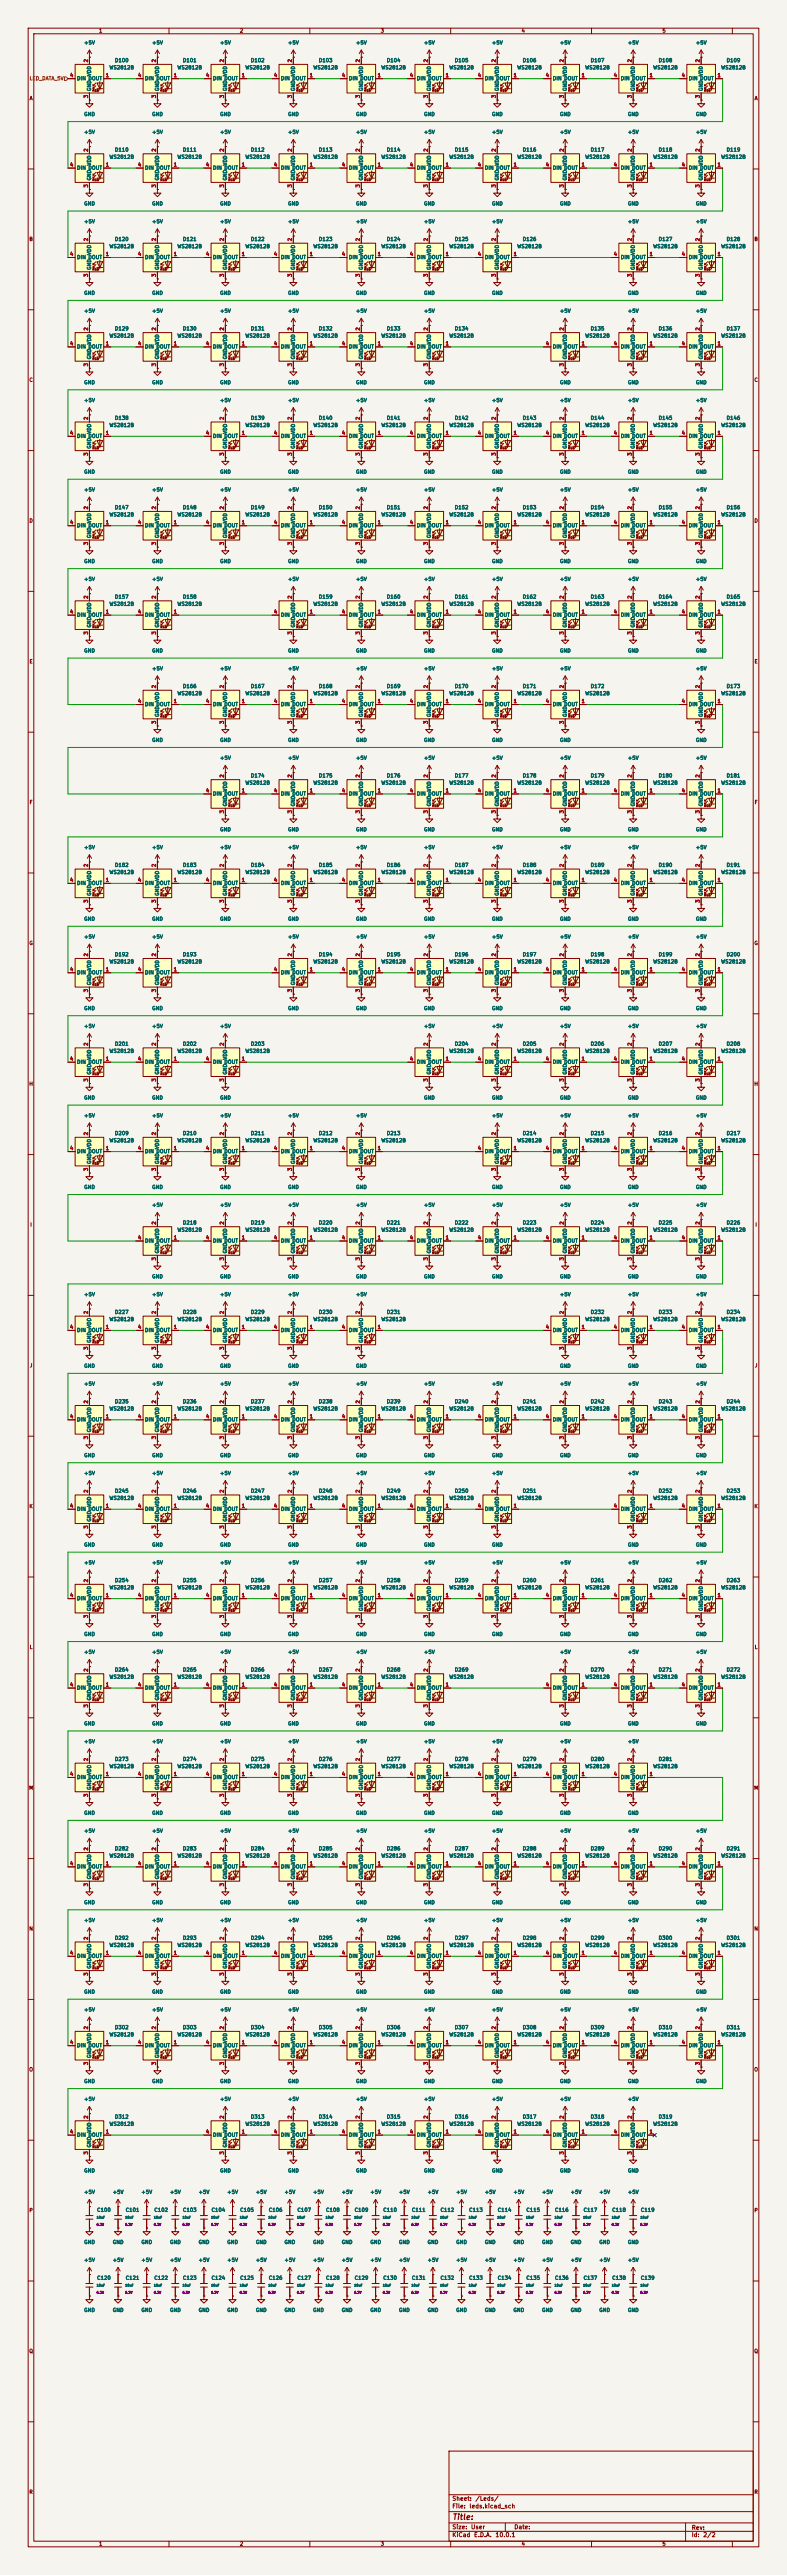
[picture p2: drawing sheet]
<svg xmlns="http://www.w3.org/2000/svg" width="279mm" height="914mm" viewBox="0 0 279 914" stroke-linecap="round" stroke-linejoin="round" font-family="sans-serif">
<defs><g id="words">
<text font-size="2" fill="#840000" x="160.4" y="895.3">Title:</text>
<g font-size="1.5" fill="#840000">
<text x="160.4" y="891.1">File:</text>
<text x="160.4" y="888.4">Sheet:</text>
<text x="166.5" y="891.1">leds.kicad_sch</text>
<text x="168.6" y="888.4">/Leds/</text>
<text x="160.4" y="898.5">Size:</text>
<text x="167.1" y="898.5">User</text>
<text x="182.4" y="898.5">Date:</text>
<text x="245.4" y="898.7">Rev:</text>
<text x="160.4" y="901.3">KiCad</text>
<text x="168.1" y="901.3">E.D.A.</text>
<text x="175.7" y="901.3">10.0.1</text>
<text x="245.4" y="901.3">Id:</text>
<text x="249.5" y="901.3">2/2</text>
</g>
<g font-size="1.3" fill="#840000">
<text x="35" y="11.9">1</text>
<text x="85" y="11.9">2</text>
<text x="135" y="11.9">3</text>
<text x="185" y="11.9">4</text>
<text x="235" y="11.9">5</text>
<text x="10.3" y="35.9">A</text>
<text x="267.7" y="35.9">A</text>
<text x="10.3" y="85.9">B</text>
<text x="267.7" y="85.9">B</text>
<text x="10.3" y="135.9">C</text>
<text x="267.7" y="135.9">C</text>
<text x="10.3" y="185.9">D</text>
<text x="267.7" y="185.9">D</text>
<text x="10.3" y="235.9">E</text>
<text x="267.7" y="235.9">E</text>
<text x="10.3" y="285.9">F</text>
<text x="267.7" y="285.9">F</text>
<text x="10.3" y="335.9">G</text>
<text x="267.7" y="335.9">G</text>
<text x="10.2" y="385.9">H</text>
<text x="267.6" y="385.9">H</text>
<text x="10.6" y="435.9">I</text>
<text x="268" y="435.9">I</text>
<text x="10.4" y="485.9">J</text>
<text x="267.8" y="485.9">J</text>
<text x="10.3" y="535.9">K</text>
<text x="267.7" y="535.9">K</text>
<text x="10.4" y="585.9">L</text>
<text x="267.8" y="585.9">L</text>
<text x="10.2" y="635.9">M</text>
<text x="267.6" y="635.9">M</text>
<text x="10.2" y="685.9">N</text>
<text x="267.6" y="685.9">N</text>
<text x="10.2" y="735.9">O</text>
<text x="267.6" y="735.9">O</text>
<text x="10.3" y="785.9">P</text>
<text x="267.7" y="785.9">P</text>
<text x="10.2" y="835.9">Q</text>
<text x="267.6" y="835.9">Q</text>
<text x="10.3" y="885.9">R</text>
<text x="267.7" y="885.9">R</text>
<text x="35" y="904.3">1</text>
<text x="85" y="904.3">2</text>
<text x="135" y="904.3">3</text>
<text x="185" y="904.3">4</text>
<text x="235" y="904.3">5</text>
</g>
<g font-size="1.3" fill="#006464">
<text x="29.7" y="16.1">+5V</text>
<text x="53.8" y="16.1">+5V</text>
<text x="78" y="16.1">+5V</text>
<text x="102.1" y="16.1">+5V</text>
<text x="126.2" y="16.1">+5V</text>
<text x="150.4" y="16.1">+5V</text>
<text x="174.5" y="16.1">+5V</text>
<text x="198.6" y="16.1">+5V</text>
<text x="222.8" y="16.1">+5V</text>
<text x="246.9" y="16.1">+5V</text>
<text x="40.6" y="22.4">D100</text>
<text x="64.8" y="22.4">D101</text>
<text x="88.9" y="22.4">D102</text>
<text x="113" y="22.4">D103</text>
<text x="137.1" y="22.4">D104</text>
<text x="161.3" y="22.4">D105</text>
<text x="185.4" y="22.4">D106</text>
<text x="209.5" y="22.4">D107</text>
<text x="233.7" y="22.4">D108</text>
<text x="257.8" y="22.4">D109</text>
<text x="27.2" y="28.8">DIN DOUT</text>
<text x="32.6" y="27.2" transform="rotate(-90 32.6 27.2)">VDD</text>
<text x="38.7" y="24.9">WS2812B</text>
<text x="51.3" y="28.8">DIN DOUT</text>
<text x="56.7" y="27.2" transform="rotate(-90 56.7 27.2)">VDD</text>
<text x="62.8" y="24.9">WS2812B</text>
<text x="75.4" y="28.8">DIN DOUT</text>
<text x="80.9" y="27.2" transform="rotate(-90 80.9 27.2)">VDD</text>
<text x="87" y="24.9">WS2812B</text>
<text x="99.6" y="28.8">DIN DOUT</text>
<text x="105" y="27.2" transform="rotate(-90 105 27.2)">VDD</text>
<text x="111.1" y="24.9">WS2812B</text>
<text x="123.7" y="28.8">DIN DOUT</text>
<text x="129.1" y="27.2" transform="rotate(-90 129.1 27.2)">VDD</text>
<text x="135.2" y="24.9">WS2812B</text>
<text x="147.8" y="28.8">DIN DOUT</text>
<text x="153.3" y="27.2" transform="rotate(-90 153.3 27.2)">VDD</text>
<text x="159.3" y="24.9">WS2812B</text>
<text x="172" y="28.8">DIN DOUT</text>
<text x="177.4" y="27.2" transform="rotate(-90 177.4 27.2)">VDD</text>
<text x="183.5" y="24.9">WS2812B</text>
<text x="196.1" y="28.8">DIN DOUT</text>
<text x="201.5" y="27.2" transform="rotate(-90 201.5 27.2)">VDD</text>
<text x="207.6" y="24.9">WS2812B</text>
<text x="220.2" y="28.8">DIN DOUT</text>
<text x="225.7" y="27.2" transform="rotate(-90 225.7 27.2)">VDD</text>
<text x="231.7" y="24.9">WS2812B</text>
<text x="244.3" y="28.8">DIN DOUT</text>
<text x="249.8" y="27.2" transform="rotate(-90 249.8 27.2)">VDD</text>
<text x="255.9" y="24.9">WS2812B</text>
<text x="32.6" y="32.5" transform="rotate(-90 32.6 32.5)">GND</text>
<text x="56.7" y="32.5" transform="rotate(-90 56.7 32.5)">GND</text>
<text x="80.9" y="32.5" transform="rotate(-90 80.9 32.5)">GND</text>
<text x="105" y="32.5" transform="rotate(-90 105 32.5)">GND</text>
<text x="129.1" y="32.5" transform="rotate(-90 129.1 32.5)">GND</text>
<text x="153.3" y="32.5" transform="rotate(-90 153.3 32.5)">GND</text>
<text x="177.4" y="32.5" transform="rotate(-90 177.4 32.5)">GND</text>
<text x="201.5" y="32.5" transform="rotate(-90 201.5 32.5)">GND</text>
<text x="225.7" y="32.5" transform="rotate(-90 225.7 32.5)">GND</text>
<text x="249.8" y="32.5" transform="rotate(-90 249.8 32.5)">GND</text>
<text x="29.7" y="41.5">GND</text>
<text x="53.8" y="41.5">GND</text>
<text x="78" y="41.5">GND</text>
<text x="102.1" y="41.5">GND</text>
<text x="126.2" y="41.5">GND</text>
<text x="150.4" y="41.5">GND</text>
<text x="174.5" y="41.5">GND</text>
<text x="198.6" y="41.5">GND</text>
<text x="222.8" y="41.5">GND</text>
<text x="246.9" y="41.5">GND</text>
<text x="29.7" y="47.9">+5V</text>
<text x="53.8" y="47.9">+5V</text>
<text x="78" y="47.9">+5V</text>
<text x="102.1" y="47.9">+5V</text>
<text x="126.2" y="47.9">+5V</text>
<text x="150.4" y="47.9">+5V</text>
<text x="174.5" y="47.9">+5V</text>
<text x="198.6" y="47.9">+5V</text>
<text x="222.8" y="47.9">+5V</text>
<text x="246.9" y="47.9">+5V</text>
<text x="32.6" y="58.9" transform="rotate(-90 32.6 58.9)">VDD</text>
<text x="38.7" y="56.7">WS2812B</text>
<text x="40.6" y="54.1">D110</text>
<text x="56.7" y="58.9" transform="rotate(-90 56.7 58.9)">VDD</text>
<text x="62.8" y="56.7">WS2812B</text>
<text x="64.8" y="54.1">D111</text>
<text x="80.9" y="58.9" transform="rotate(-90 80.9 58.9)">VDD</text>
<text x="87" y="56.7">WS2812B</text>
<text x="88.9" y="54.1">D112</text>
<text x="105" y="58.9" transform="rotate(-90 105 58.9)">VDD</text>
<text x="111.1" y="56.7">WS2812B</text>
<text x="113" y="54.1">D113</text>
<text x="129.1" y="58.9" transform="rotate(-90 129.1 58.9)">VDD</text>
<text x="135.2" y="56.7">WS2812B</text>
<text x="137.1" y="54.1">D114</text>
<text x="153.3" y="58.9" transform="rotate(-90 153.3 58.9)">VDD</text>
<text x="159.3" y="56.7">WS2812B</text>
<text x="161.3" y="54.1">D115</text>
<text x="177.4" y="58.9" transform="rotate(-90 177.4 58.9)">VDD</text>
<text x="183.5" y="56.7">WS2812B</text>
<text x="185.4" y="54.1">D116</text>
<text x="201.5" y="58.9" transform="rotate(-90 201.5 58.9)">VDD</text>
<text x="207.6" y="56.7">WS2812B</text>
<text x="209.5" y="54.1">D117</text>
<text x="225.7" y="58.9" transform="rotate(-90 225.7 58.9)">VDD</text>
<text x="231.7" y="56.7">WS2812B</text>
<text x="233.7" y="54.1">D118</text>
<text x="249.8" y="58.9" transform="rotate(-90 249.8 58.9)">VDD</text>
<text x="255.9" y="56.7">WS2812B</text>
<text x="257.8" y="54.1">D119</text>
<text x="27.2" y="60.6">DIN DOUT</text>
<text x="32.6" y="64.3" transform="rotate(-90 32.6 64.3)">GND</text>
<text x="51.3" y="60.6">DIN DOUT</text>
<text x="56.7" y="64.3" transform="rotate(-90 56.7 64.3)">GND</text>
<text x="75.4" y="60.6">DIN DOUT</text>
<text x="80.9" y="64.3" transform="rotate(-90 80.9 64.3)">GND</text>
<text x="99.6" y="60.6">DIN DOUT</text>
<text x="105" y="64.3" transform="rotate(-90 105 64.3)">GND</text>
<text x="123.7" y="60.6">DIN DOUT</text>
<text x="129.1" y="64.3" transform="rotate(-90 129.1 64.3)">GND</text>
<text x="147.8" y="60.6">DIN DOUT</text>
<text x="153.3" y="64.3" transform="rotate(-90 153.3 64.3)">GND</text>
<text x="172" y="60.6">DIN DOUT</text>
<text x="177.4" y="64.3" transform="rotate(-90 177.4 64.3)">GND</text>
<text x="196.1" y="60.6">DIN DOUT</text>
<text x="201.5" y="64.3" transform="rotate(-90 201.5 64.3)">GND</text>
<text x="220.2" y="60.6">DIN DOUT</text>
<text x="225.7" y="64.3" transform="rotate(-90 225.7 64.3)">GND</text>
<text x="244.3" y="60.6">DIN DOUT</text>
<text x="249.8" y="64.3" transform="rotate(-90 249.8 64.3)">GND</text>
<text x="29.7" y="73.3">GND</text>
<text x="53.8" y="73.3">GND</text>
<text x="78" y="73.3">GND</text>
<text x="102.1" y="73.3">GND</text>
<text x="126.2" y="73.3">GND</text>
<text x="150.4" y="73.3">GND</text>
<text x="174.5" y="73.3">GND</text>
<text x="198.6" y="73.3">GND</text>
<text x="222.8" y="73.3">GND</text>
<text x="246.9" y="73.3">GND</text>
<text x="29.7" y="79.6">+5V</text>
<text x="53.8" y="79.6">+5V</text>
<text x="78" y="79.6">+5V</text>
<text x="102.1" y="79.6">+5V</text>
<text x="126.2" y="79.6">+5V</text>
<text x="150.4" y="79.6">+5V</text>
<text x="174.5" y="79.6">+5V</text>
<text x="222.8" y="79.6">+5V</text>
<text x="246.9" y="79.6">+5V</text>
<text x="38.7" y="88.4">WS2812B</text>
<text x="40.6" y="85.9">D120</text>
<text x="62.8" y="88.4">WS2812B</text>
<text x="64.8" y="85.9">D121</text>
<text x="87" y="88.4">WS2812B</text>
<text x="88.9" y="85.9">D122</text>
<text x="111.1" y="88.4">WS2812B</text>
<text x="113" y="85.9">D123</text>
<text x="135.2" y="88.4">WS2812B</text>
<text x="137.1" y="85.9">D124</text>
<text x="159.3" y="88.4">WS2812B</text>
<text x="161.3" y="85.9">D125</text>
<text x="183.5" y="88.4">WS2812B</text>
<text x="185.4" y="85.9">D126</text>
<text x="231.7" y="88.4">WS2812B</text>
<text x="233.7" y="85.9">D127</text>
<text x="255.9" y="88.4">WS2812B</text>
<text x="257.8" y="85.9">D128</text>
<text x="27.2" y="92.3">DIN DOUT</text>
<text x="32.6" y="90.7" transform="rotate(-90 32.6 90.7)">VDD</text>
<text x="51.3" y="92.3">DIN DOUT</text>
<text x="56.7" y="90.7" transform="rotate(-90 56.7 90.7)">VDD</text>
<text x="75.4" y="92.3">DIN DOUT</text>
<text x="80.9" y="90.7" transform="rotate(-90 80.9 90.7)">VDD</text>
<text x="99.6" y="92.3">DIN DOUT</text>
<text x="105" y="90.7" transform="rotate(-90 105 90.7)">VDD</text>
<text x="123.7" y="92.3">DIN DOUT</text>
<text x="129.1" y="90.7" transform="rotate(-90 129.1 90.7)">VDD</text>
<text x="147.8" y="92.3">DIN DOUT</text>
<text x="153.3" y="90.7" transform="rotate(-90 153.3 90.7)">VDD</text>
<text x="172" y="92.3">DIN DOUT</text>
<text x="177.4" y="90.7" transform="rotate(-90 177.4 90.7)">VDD</text>
<text x="220.2" y="92.3">DIN DOUT</text>
<text x="225.7" y="90.7" transform="rotate(-90 225.7 90.7)">VDD</text>
<text x="244.3" y="92.3">DIN DOUT</text>
<text x="249.8" y="90.7" transform="rotate(-90 249.8 90.7)">VDD</text>
<text x="32.6" y="96" transform="rotate(-90 32.6 96)">GND</text>
<text x="56.7" y="96" transform="rotate(-90 56.7 96)">GND</text>
<text x="80.9" y="96" transform="rotate(-90 80.9 96)">GND</text>
<text x="105" y="96" transform="rotate(-90 105 96)">GND</text>
<text x="129.1" y="96" transform="rotate(-90 129.1 96)">GND</text>
<text x="153.3" y="96" transform="rotate(-90 153.3 96)">GND</text>
<text x="177.4" y="96" transform="rotate(-90 177.4 96)">GND</text>
<text x="225.7" y="96" transform="rotate(-90 225.7 96)">GND</text>
<text x="249.8" y="96" transform="rotate(-90 249.8 96)">GND</text>
<text x="29.7" y="105">GND</text>
<text x="53.8" y="105">GND</text>
<text x="78" y="105">GND</text>
<text x="102.1" y="105">GND</text>
<text x="126.2" y="105">GND</text>
<text x="150.4" y="105">GND</text>
<text x="174.5" y="105">GND</text>
<text x="222.8" y="105">GND</text>
<text x="246.9" y="105">GND</text>
<text x="29.7" y="111.4">+5V</text>
<text x="53.8" y="111.4">+5V</text>
<text x="78" y="111.4">+5V</text>
<text x="102.1" y="111.4">+5V</text>
<text x="126.2" y="111.4">+5V</text>
<text x="150.4" y="111.4">+5V</text>
<text x="198.6" y="111.4">+5V</text>
<text x="222.8" y="111.4">+5V</text>
<text x="246.9" y="111.4">+5V</text>
<text x="40.6" y="117.6">D129</text>
<text x="64.8" y="117.6">D130</text>
<text x="88.9" y="117.6">D131</text>
<text x="113" y="117.6">D132</text>
<text x="137.1" y="117.6">D133</text>
<text x="161.3" y="117.6">D134</text>
<text x="209.5" y="117.6">D135</text>
<text x="233.7" y="117.6">D136</text>
<text x="257.8" y="117.6">D137</text>
<text x="27.2" y="124.1">DIN DOUT</text>
<text x="32.6" y="122.4" transform="rotate(-90 32.6 122.4)">VDD</text>
<text x="38.7" y="120.2">WS2812B</text>
<text x="51.3" y="124.1">DIN DOUT</text>
<text x="56.7" y="122.4" transform="rotate(-90 56.7 122.4)">VDD</text>
<text x="62.8" y="120.2">WS2812B</text>
<text x="75.4" y="124.1">DIN DOUT</text>
<text x="80.9" y="122.4" transform="rotate(-90 80.9 122.4)">VDD</text>
<text x="87" y="120.2">WS2812B</text>
<text x="99.6" y="124.1">DIN DOUT</text>
<text x="105" y="122.4" transform="rotate(-90 105 122.4)">VDD</text>
<text x="111.1" y="120.2">WS2812B</text>
<text x="123.7" y="124.1">DIN DOUT</text>
<text x="129.1" y="122.4" transform="rotate(-90 129.1 122.4)">VDD</text>
<text x="135.2" y="120.2">WS2812B</text>
<text x="147.8" y="124.1">DIN DOUT</text>
<text x="153.3" y="122.4" transform="rotate(-90 153.3 122.4)">VDD</text>
<text x="159.3" y="120.2">WS2812B</text>
<text x="196.1" y="124.1">DIN DOUT</text>
<text x="201.5" y="122.4" transform="rotate(-90 201.5 122.4)">VDD</text>
<text x="207.6" y="120.2">WS2812B</text>
<text x="220.2" y="124.1">DIN DOUT</text>
<text x="225.7" y="122.4" transform="rotate(-90 225.7 122.4)">VDD</text>
<text x="231.7" y="120.2">WS2812B</text>
<text x="244.3" y="124.1">DIN DOUT</text>
<text x="249.8" y="122.4" transform="rotate(-90 249.8 122.4)">VDD</text>
<text x="255.9" y="120.2">WS2812B</text>
<text x="32.6" y="127.8" transform="rotate(-90 32.6 127.8)">GND</text>
<text x="56.7" y="127.8" transform="rotate(-90 56.7 127.8)">GND</text>
<text x="80.9" y="127.8" transform="rotate(-90 80.9 127.8)">GND</text>
<text x="105" y="127.8" transform="rotate(-90 105 127.8)">GND</text>
<text x="129.1" y="127.8" transform="rotate(-90 129.1 127.8)">GND</text>
<text x="153.3" y="127.8" transform="rotate(-90 153.3 127.8)">GND</text>
<text x="201.5" y="127.8" transform="rotate(-90 201.5 127.8)">GND</text>
<text x="225.7" y="127.8" transform="rotate(-90 225.7 127.8)">GND</text>
<text x="249.8" y="127.8" transform="rotate(-90 249.8 127.8)">GND</text>
<text x="29.7" y="136.8">GND</text>
<text x="53.8" y="136.8">GND</text>
<text x="78" y="136.8">GND</text>
<text x="102.1" y="136.8">GND</text>
<text x="126.2" y="136.8">GND</text>
<text x="150.4" y="136.8">GND</text>
<text x="198.6" y="136.8">GND</text>
<text x="222.8" y="136.8">GND</text>
<text x="246.9" y="136.8">GND</text>
<text x="29.7" y="143.1">+5V</text>
<text x="78" y="143.1">+5V</text>
<text x="102.1" y="143.1">+5V</text>
<text x="126.2" y="143.1">+5V</text>
<text x="150.4" y="143.1">+5V</text>
<text x="174.5" y="143.1">+5V</text>
<text x="198.6" y="143.1">+5V</text>
<text x="222.8" y="143.1">+5V</text>
<text x="246.9" y="143.1">+5V</text>
<text x="40.6" y="149.4">D138</text>
<text x="88.9" y="149.4">D139</text>
<text x="113" y="149.4">D140</text>
<text x="137.1" y="149.4">D141</text>
<text x="161.3" y="149.4">D142</text>
<text x="185.4" y="149.4">D143</text>
<text x="209.5" y="149.4">D144</text>
<text x="233.7" y="149.4">D145</text>
<text x="257.8" y="149.4">D146</text>
<text x="27.2" y="155.8">DIN DOUT</text>
<text x="32.6" y="154.2" transform="rotate(-90 32.6 154.2)">VDD</text>
<text x="38.7" y="151.9">WS2812B</text>
<text x="75.4" y="155.8">DIN DOUT</text>
<text x="80.9" y="154.2" transform="rotate(-90 80.9 154.2)">VDD</text>
<text x="87" y="151.9">WS2812B</text>
<text x="99.6" y="155.8">DIN DOUT</text>
<text x="105" y="154.2" transform="rotate(-90 105 154.2)">VDD</text>
<text x="111.1" y="151.9">WS2812B</text>
<text x="123.7" y="155.8">DIN DOUT</text>
<text x="129.1" y="154.2" transform="rotate(-90 129.1 154.2)">VDD</text>
<text x="135.2" y="151.9">WS2812B</text>
<text x="147.8" y="155.8">DIN DOUT</text>
<text x="153.3" y="154.2" transform="rotate(-90 153.3 154.2)">VDD</text>
<text x="159.3" y="151.9">WS2812B</text>
<text x="172" y="155.8">DIN DOUT</text>
<text x="177.4" y="154.2" transform="rotate(-90 177.4 154.2)">VDD</text>
<text x="183.5" y="151.9">WS2812B</text>
<text x="196.1" y="155.8">DIN DOUT</text>
<text x="201.5" y="154.2" transform="rotate(-90 201.5 154.2)">VDD</text>
<text x="207.6" y="151.9">WS2812B</text>
<text x="220.2" y="155.8">DIN DOUT</text>
<text x="225.7" y="154.2" transform="rotate(-90 225.7 154.2)">VDD</text>
<text x="231.7" y="151.9">WS2812B</text>
<text x="244.3" y="155.8">DIN DOUT</text>
<text x="249.8" y="154.2" transform="rotate(-90 249.8 154.2)">VDD</text>
<text x="255.9" y="151.9">WS2812B</text>
<text x="32.6" y="159.5" transform="rotate(-90 32.6 159.5)">GND</text>
<text x="80.9" y="159.5" transform="rotate(-90 80.9 159.5)">GND</text>
<text x="105" y="159.5" transform="rotate(-90 105 159.5)">GND</text>
<text x="129.1" y="159.5" transform="rotate(-90 129.1 159.5)">GND</text>
<text x="153.3" y="159.5" transform="rotate(-90 153.3 159.5)">GND</text>
<text x="177.4" y="159.5" transform="rotate(-90 177.4 159.5)">GND</text>
<text x="201.5" y="159.5" transform="rotate(-90 201.5 159.5)">GND</text>
<text x="225.7" y="159.5" transform="rotate(-90 225.7 159.5)">GND</text>
<text x="249.8" y="159.5" transform="rotate(-90 249.8 159.5)">GND</text>
<text x="29.7" y="168.5">GND</text>
<text x="78" y="168.5">GND</text>
<text x="102.1" y="168.5">GND</text>
<text x="126.2" y="168.5">GND</text>
<text x="150.4" y="168.5">GND</text>
<text x="174.5" y="168.5">GND</text>
<text x="198.6" y="168.5">GND</text>
<text x="222.8" y="168.5">GND</text>
<text x="246.9" y="168.5">GND</text>
<text x="29.7" y="174.9">+5V</text>
<text x="53.8" y="174.9">+5V</text>
<text x="78" y="174.9">+5V</text>
<text x="102.1" y="174.9">+5V</text>
<text x="126.2" y="174.9">+5V</text>
<text x="150.4" y="174.9">+5V</text>
<text x="174.5" y="174.9">+5V</text>
<text x="198.6" y="174.9">+5V</text>
<text x="222.8" y="174.9">+5V</text>
<text x="246.9" y="174.9">+5V</text>
<text x="32.6" y="185.9" transform="rotate(-90 32.6 185.9)">VDD</text>
<text x="38.7" y="183.7">WS2812B</text>
<text x="40.6" y="181.1">D147</text>
<text x="56.7" y="185.9" transform="rotate(-90 56.7 185.9)">VDD</text>
<text x="62.8" y="183.7">WS2812B</text>
<text x="64.8" y="181.1">D148</text>
<text x="80.9" y="185.9" transform="rotate(-90 80.9 185.9)">VDD</text>
<text x="87" y="183.7">WS2812B</text>
<text x="88.9" y="181.1">D149</text>
<text x="105" y="185.9" transform="rotate(-90 105 185.9)">VDD</text>
<text x="111.1" y="183.7">WS2812B</text>
<text x="113" y="181.1">D150</text>
<text x="129.1" y="185.9" transform="rotate(-90 129.1 185.9)">VDD</text>
<text x="135.2" y="183.7">WS2812B</text>
<text x="137.1" y="181.1">D151</text>
<text x="153.3" y="185.9" transform="rotate(-90 153.3 185.9)">VDD</text>
<text x="159.3" y="183.7">WS2812B</text>
<text x="161.3" y="181.1">D152</text>
<text x="177.4" y="185.9" transform="rotate(-90 177.4 185.9)">VDD</text>
<text x="183.5" y="183.7">WS2812B</text>
<text x="185.4" y="181.1">D153</text>
<text x="201.5" y="185.9" transform="rotate(-90 201.5 185.9)">VDD</text>
<text x="207.6" y="183.7">WS2812B</text>
<text x="209.5" y="181.1">D154</text>
<text x="225.7" y="185.9" transform="rotate(-90 225.7 185.9)">VDD</text>
<text x="231.7" y="183.7">WS2812B</text>
<text x="233.7" y="181.1">D155</text>
<text x="249.8" y="185.9" transform="rotate(-90 249.8 185.9)">VDD</text>
<text x="255.9" y="183.7">WS2812B</text>
<text x="257.8" y="181.1">D156</text>
<text x="27.2" y="187.6">DIN DOUT</text>
<text x="32.6" y="191.3" transform="rotate(-90 32.6 191.3)">GND</text>
<text x="51.3" y="187.6">DIN DOUT</text>
<text x="56.7" y="191.3" transform="rotate(-90 56.7 191.3)">GND</text>
<text x="75.4" y="187.6">DIN DOUT</text>
<text x="80.9" y="191.3" transform="rotate(-90 80.9 191.3)">GND</text>
<text x="99.6" y="187.6">DIN DOUT</text>
<text x="105" y="191.3" transform="rotate(-90 105 191.3)">GND</text>
<text x="123.7" y="187.6">DIN DOUT</text>
<text x="129.1" y="191.3" transform="rotate(-90 129.1 191.3)">GND</text>
<text x="147.8" y="187.6">DIN DOUT</text>
<text x="153.3" y="191.3" transform="rotate(-90 153.3 191.3)">GND</text>
<text x="172" y="187.6">DIN DOUT</text>
<text x="177.4" y="191.3" transform="rotate(-90 177.4 191.3)">GND</text>
<text x="196.1" y="187.6">DIN DOUT</text>
<text x="201.5" y="191.3" transform="rotate(-90 201.5 191.3)">GND</text>
<text x="220.2" y="187.6">DIN DOUT</text>
<text x="225.7" y="191.3" transform="rotate(-90 225.7 191.3)">GND</text>
<text x="244.3" y="187.6">DIN DOUT</text>
<text x="249.8" y="191.3" transform="rotate(-90 249.8 191.3)">GND</text>
<text x="29.7" y="200.3">GND</text>
<text x="53.8" y="200.3">GND</text>
<text x="78" y="200.3">GND</text>
<text x="102.1" y="200.3">GND</text>
<text x="126.2" y="200.3">GND</text>
<text x="150.4" y="200.3">GND</text>
<text x="174.5" y="200.3">GND</text>
<text x="198.6" y="200.3">GND</text>
<text x="222.8" y="200.3">GND</text>
<text x="246.9" y="200.3">GND</text>
<text x="29.7" y="206.6">+5V</text>
<text x="53.8" y="206.6">+5V</text>
<text x="102.1" y="206.6">+5V</text>
<text x="126.2" y="206.6">+5V</text>
<text x="150.4" y="206.6">+5V</text>
<text x="174.5" y="206.6">+5V</text>
<text x="198.6" y="206.6">+5V</text>
<text x="222.8" y="206.6">+5V</text>
<text x="246.9" y="206.6">+5V</text>
<text x="38.7" y="215.4">WS2812B</text>
<text x="40.6" y="212.9">D157</text>
<text x="62.8" y="215.4">WS2812B</text>
<text x="64.8" y="212.9">D158</text>
<text x="111.1" y="215.4">WS2812B</text>
<text x="113" y="212.9">D159</text>
<text x="135.2" y="215.4">WS2812B</text>
<text x="137.1" y="212.9">D160</text>
<text x="159.3" y="215.4">WS2812B</text>
<text x="161.3" y="212.9">D161</text>
<text x="183.5" y="215.4">WS2812B</text>
<text x="185.4" y="212.9">D162</text>
<text x="207.6" y="215.4">WS2812B</text>
<text x="209.5" y="212.9">D163</text>
<text x="231.7" y="215.4">WS2812B</text>
<text x="233.7" y="212.9">D164</text>
<text x="255.9" y="215.4">WS2812B</text>
<text x="257.8" y="212.9">D165</text>
<text x="27.2" y="219.3">DIN DOUT</text>
<text x="32.6" y="217.7" transform="rotate(-90 32.6 217.7)">VDD</text>
<text x="51.3" y="219.3">DIN DOUT</text>
<text x="56.7" y="217.7" transform="rotate(-90 56.7 217.7)">VDD</text>
<text x="99.6" y="219.3">DIN DOUT</text>
<text x="105" y="217.7" transform="rotate(-90 105 217.7)">VDD</text>
<text x="123.7" y="219.3">DIN DOUT</text>
<text x="129.1" y="217.7" transform="rotate(-90 129.1 217.7)">VDD</text>
<text x="147.8" y="219.3">DIN DOUT</text>
<text x="153.3" y="217.7" transform="rotate(-90 153.3 217.7)">VDD</text>
<text x="172" y="219.3">DIN DOUT</text>
<text x="177.4" y="217.7" transform="rotate(-90 177.4 217.7)">VDD</text>
<text x="196.1" y="219.3">DIN DOUT</text>
<text x="201.5" y="217.7" transform="rotate(-90 201.5 217.7)">VDD</text>
<text x="220.2" y="219.3">DIN DOUT</text>
<text x="225.7" y="217.7" transform="rotate(-90 225.7 217.7)">VDD</text>
<text x="244.3" y="219.3">DIN DOUT</text>
<text x="249.8" y="217.7" transform="rotate(-90 249.8 217.7)">VDD</text>
<text x="32.6" y="223" transform="rotate(-90 32.6 223)">GND</text>
<text x="56.7" y="223" transform="rotate(-90 56.7 223)">GND</text>
<text x="105" y="223" transform="rotate(-90 105 223)">GND</text>
<text x="129.1" y="223" transform="rotate(-90 129.1 223)">GND</text>
<text x="153.3" y="223" transform="rotate(-90 153.3 223)">GND</text>
<text x="177.4" y="223" transform="rotate(-90 177.4 223)">GND</text>
<text x="201.5" y="223" transform="rotate(-90 201.5 223)">GND</text>
<text x="225.7" y="223" transform="rotate(-90 225.7 223)">GND</text>
<text x="249.8" y="223" transform="rotate(-90 249.8 223)">GND</text>
<text x="29.7" y="232">GND</text>
<text x="53.8" y="232">GND</text>
<text x="102.1" y="232">GND</text>
<text x="126.2" y="232">GND</text>
<text x="150.4" y="232">GND</text>
<text x="174.5" y="232">GND</text>
<text x="198.6" y="232">GND</text>
<text x="222.8" y="232">GND</text>
<text x="246.9" y="232">GND</text>
<text x="53.8" y="238.4">+5V</text>
<text x="78" y="238.4">+5V</text>
<text x="102.1" y="238.4">+5V</text>
<text x="126.2" y="238.4">+5V</text>
<text x="150.4" y="238.4">+5V</text>
<text x="174.5" y="238.4">+5V</text>
<text x="198.6" y="238.4">+5V</text>
<text x="246.9" y="238.4">+5V</text>
<text x="64.8" y="244.6">D166</text>
<text x="88.9" y="244.6">D167</text>
<text x="113" y="244.6">D168</text>
<text x="137.1" y="244.6">D169</text>
<text x="161.3" y="244.6">D170</text>
<text x="185.4" y="244.6">D171</text>
<text x="209.5" y="244.6">D172</text>
<text x="257.8" y="244.6">D173</text>
<text x="51.3" y="251.1">DIN DOUT</text>
<text x="56.7" y="249.4" transform="rotate(-90 56.7 249.4)">VDD</text>
<text x="62.8" y="247.2">WS2812B</text>
<text x="75.4" y="251.1">DIN DOUT</text>
<text x="80.9" y="249.4" transform="rotate(-90 80.9 249.4)">VDD</text>
<text x="87" y="247.2">WS2812B</text>
<text x="99.6" y="251.1">DIN DOUT</text>
<text x="105" y="249.4" transform="rotate(-90 105 249.4)">VDD</text>
<text x="111.1" y="247.2">WS2812B</text>
<text x="123.7" y="251.1">DIN DOUT</text>
<text x="129.1" y="249.4" transform="rotate(-90 129.1 249.4)">VDD</text>
<text x="135.2" y="247.2">WS2812B</text>
<text x="147.8" y="251.1">DIN DOUT</text>
<text x="153.3" y="249.4" transform="rotate(-90 153.3 249.4)">VDD</text>
<text x="159.3" y="247.2">WS2812B</text>
<text x="172" y="251.1">DIN DOUT</text>
<text x="177.4" y="249.4" transform="rotate(-90 177.4 249.4)">VDD</text>
<text x="183.5" y="247.2">WS2812B</text>
<text x="196.1" y="251.1">DIN DOUT</text>
<text x="201.5" y="249.4" transform="rotate(-90 201.5 249.4)">VDD</text>
<text x="207.6" y="247.2">WS2812B</text>
<text x="244.3" y="251.1">DIN DOUT</text>
<text x="249.8" y="249.4" transform="rotate(-90 249.8 249.4)">VDD</text>
<text x="255.9" y="247.2">WS2812B</text>
<text x="56.7" y="254.8" transform="rotate(-90 56.7 254.8)">GND</text>
<text x="80.9" y="254.8" transform="rotate(-90 80.9 254.8)">GND</text>
<text x="105" y="254.8" transform="rotate(-90 105 254.8)">GND</text>
<text x="129.1" y="254.8" transform="rotate(-90 129.1 254.8)">GND</text>
<text x="153.3" y="254.8" transform="rotate(-90 153.3 254.8)">GND</text>
<text x="177.4" y="254.8" transform="rotate(-90 177.4 254.8)">GND</text>
<text x="201.5" y="254.8" transform="rotate(-90 201.5 254.8)">GND</text>
<text x="249.8" y="254.8" transform="rotate(-90 249.8 254.8)">GND</text>
<text x="53.8" y="263.8">GND</text>
<text x="78" y="263.8">GND</text>
<text x="102.1" y="263.8">GND</text>
<text x="126.2" y="263.8">GND</text>
<text x="150.4" y="263.8">GND</text>
<text x="174.5" y="263.8">GND</text>
<text x="198.6" y="263.8">GND</text>
<text x="246.9" y="263.8">GND</text>
<text x="78" y="270.1">+5V</text>
<text x="102.1" y="270.1">+5V</text>
<text x="126.2" y="270.1">+5V</text>
<text x="150.4" y="270.1">+5V</text>
<text x="174.5" y="270.1">+5V</text>
<text x="198.6" y="270.1">+5V</text>
<text x="222.8" y="270.1">+5V</text>
<text x="246.9" y="270.1">+5V</text>
<text x="80.9" y="281.2" transform="rotate(-90 80.9 281.2)">VDD</text>
<text x="87" y="278.9">WS2812B</text>
<text x="88.9" y="276.4">D174</text>
<text x="105" y="281.2" transform="rotate(-90 105 281.2)">VDD</text>
<text x="111.1" y="278.9">WS2812B</text>
<text x="113" y="276.4">D175</text>
<text x="129.1" y="281.2" transform="rotate(-90 129.1 281.2)">VDD</text>
<text x="135.2" y="278.9">WS2812B</text>
<text x="137.1" y="276.4">D176</text>
<text x="153.3" y="281.2" transform="rotate(-90 153.3 281.2)">VDD</text>
<text x="159.3" y="278.9">WS2812B</text>
<text x="161.3" y="276.4">D177</text>
<text x="177.4" y="281.2" transform="rotate(-90 177.4 281.2)">VDD</text>
<text x="183.5" y="278.9">WS2812B</text>
<text x="185.4" y="276.4">D178</text>
<text x="201.5" y="281.2" transform="rotate(-90 201.5 281.2)">VDD</text>
<text x="207.6" y="278.9">WS2812B</text>
<text x="209.5" y="276.4">D179</text>
<text x="225.7" y="281.2" transform="rotate(-90 225.7 281.2)">VDD</text>
<text x="231.7" y="278.9">WS2812B</text>
<text x="233.7" y="276.4">D180</text>
<text x="249.8" y="281.2" transform="rotate(-90 249.8 281.2)">VDD</text>
<text x="255.9" y="278.9">WS2812B</text>
<text x="257.8" y="276.4">D181</text>
<text x="75.4" y="282.8">DIN DOUT</text>
<text x="80.9" y="286.5" transform="rotate(-90 80.9 286.5)">GND</text>
<text x="99.6" y="282.8">DIN DOUT</text>
<text x="105" y="286.5" transform="rotate(-90 105 286.5)">GND</text>
<text x="123.7" y="282.8">DIN DOUT</text>
<text x="129.1" y="286.5" transform="rotate(-90 129.1 286.5)">GND</text>
<text x="147.8" y="282.8">DIN DOUT</text>
<text x="153.3" y="286.5" transform="rotate(-90 153.3 286.5)">GND</text>
<text x="172" y="282.8">DIN DOUT</text>
<text x="177.4" y="286.5" transform="rotate(-90 177.4 286.5)">GND</text>
<text x="196.1" y="282.8">DIN DOUT</text>
<text x="201.5" y="286.5" transform="rotate(-90 201.5 286.5)">GND</text>
<text x="220.2" y="282.8">DIN DOUT</text>
<text x="225.7" y="286.5" transform="rotate(-90 225.7 286.5)">GND</text>
<text x="244.3" y="282.8">DIN DOUT</text>
<text x="249.8" y="286.5" transform="rotate(-90 249.8 286.5)">GND</text>
<text x="78" y="295.5">GND</text>
<text x="102.1" y="295.5">GND</text>
<text x="126.2" y="295.5">GND</text>
<text x="150.4" y="295.5">GND</text>
<text x="174.5" y="295.5">GND</text>
<text x="198.6" y="295.5">GND</text>
<text x="222.8" y="295.5">GND</text>
<text x="246.9" y="295.5">GND</text>
<text x="29.7" y="301.9">+5V</text>
<text x="53.8" y="301.9">+5V</text>
<text x="78" y="301.9">+5V</text>
<text x="102.1" y="301.9">+5V</text>
<text x="126.2" y="301.9">+5V</text>
<text x="150.4" y="301.9">+5V</text>
<text x="174.5" y="301.9">+5V</text>
<text x="198.6" y="301.9">+5V</text>
<text x="222.8" y="301.9">+5V</text>
<text x="246.9" y="301.9">+5V</text>
<text x="38.7" y="310.7">WS2812B</text>
<text x="40.6" y="308.1">D182</text>
<text x="62.8" y="310.7">WS2812B</text>
<text x="64.8" y="308.1">D183</text>
<text x="87" y="310.7">WS2812B</text>
<text x="88.9" y="308.1">D184</text>
<text x="111.1" y="310.7">WS2812B</text>
<text x="113" y="308.1">D185</text>
<text x="135.2" y="310.7">WS2812B</text>
<text x="137.1" y="308.1">D186</text>
<text x="159.3" y="310.7">WS2812B</text>
<text x="161.3" y="308.1">D187</text>
<text x="183.5" y="310.7">WS2812B</text>
<text x="185.4" y="308.1">D188</text>
<text x="207.6" y="310.7">WS2812B</text>
<text x="209.5" y="308.1">D189</text>
<text x="231.7" y="310.7">WS2812B</text>
<text x="233.7" y="308.1">D190</text>
<text x="255.9" y="310.7">WS2812B</text>
<text x="257.8" y="308.1">D191</text>
<text x="27.2" y="314.6">DIN DOUT</text>
<text x="32.6" y="312.9" transform="rotate(-90 32.6 312.9)">VDD</text>
<text x="51.3" y="314.6">DIN DOUT</text>
<text x="56.7" y="312.9" transform="rotate(-90 56.7 312.9)">VDD</text>
<text x="75.4" y="314.6">DIN DOUT</text>
<text x="80.9" y="312.9" transform="rotate(-90 80.9 312.9)">VDD</text>
<text x="99.6" y="314.6">DIN DOUT</text>
<text x="105" y="312.9" transform="rotate(-90 105 312.9)">VDD</text>
<text x="123.7" y="314.6">DIN DOUT</text>
<text x="129.1" y="312.9" transform="rotate(-90 129.1 312.9)">VDD</text>
<text x="147.8" y="314.6">DIN DOUT</text>
<text x="153.3" y="312.9" transform="rotate(-90 153.3 312.9)">VDD</text>
<text x="172" y="314.6">DIN DOUT</text>
<text x="177.4" y="312.9" transform="rotate(-90 177.4 312.9)">VDD</text>
<text x="196.1" y="314.6">DIN DOUT</text>
<text x="201.5" y="312.9" transform="rotate(-90 201.5 312.9)">VDD</text>
<text x="220.2" y="314.6">DIN DOUT</text>
<text x="225.7" y="312.9" transform="rotate(-90 225.7 312.9)">VDD</text>
<text x="244.3" y="314.6">DIN DOUT</text>
<text x="249.8" y="312.9" transform="rotate(-90 249.8 312.9)">VDD</text>
<text x="32.6" y="318.3" transform="rotate(-90 32.6 318.3)">GND</text>
<text x="56.7" y="318.3" transform="rotate(-90 56.7 318.3)">GND</text>
<text x="80.9" y="318.3" transform="rotate(-90 80.9 318.3)">GND</text>
<text x="105" y="318.3" transform="rotate(-90 105 318.3)">GND</text>
<text x="129.1" y="318.3" transform="rotate(-90 129.1 318.3)">GND</text>
<text x="153.3" y="318.3" transform="rotate(-90 153.3 318.3)">GND</text>
<text x="177.4" y="318.3" transform="rotate(-90 177.4 318.3)">GND</text>
<text x="201.5" y="318.3" transform="rotate(-90 201.5 318.3)">GND</text>
<text x="225.7" y="318.3" transform="rotate(-90 225.7 318.3)">GND</text>
<text x="249.8" y="318.3" transform="rotate(-90 249.8 318.3)">GND</text>
<text x="29.7" y="327.3">GND</text>
<text x="53.8" y="327.3">GND</text>
<text x="78" y="327.3">GND</text>
<text x="102.1" y="327.3">GND</text>
<text x="126.2" y="327.3">GND</text>
<text x="150.4" y="327.3">GND</text>
<text x="174.5" y="327.3">GND</text>
<text x="198.6" y="327.3">GND</text>
<text x="222.8" y="327.3">GND</text>
<text x="246.9" y="327.3">GND</text>
<text x="29.7" y="333.6">+5V</text>
<text x="53.8" y="333.6">+5V</text>
<text x="102.1" y="333.6">+5V</text>
<text x="126.2" y="333.6">+5V</text>
<text x="150.4" y="333.6">+5V</text>
<text x="174.5" y="333.6">+5V</text>
<text x="198.6" y="333.6">+5V</text>
<text x="222.8" y="333.6">+5V</text>
<text x="246.9" y="333.6">+5V</text>
<text x="40.6" y="339.9">D192</text>
<text x="64.8" y="339.9">D193</text>
<text x="113" y="339.9">D194</text>
<text x="137.1" y="339.9">D195</text>
<text x="161.3" y="339.9">D196</text>
<text x="185.4" y="339.9">D197</text>
<text x="209.5" y="339.9">D198</text>
<text x="233.7" y="339.9">D199</text>
<text x="257.8" y="339.9">D200</text>
<text x="27.2" y="346.3">DIN DOUT</text>
<text x="32.6" y="344.7" transform="rotate(-90 32.6 344.7)">VDD</text>
<text x="38.7" y="342.4">WS2812B</text>
<text x="51.3" y="346.3">DIN DOUT</text>
<text x="56.7" y="344.7" transform="rotate(-90 56.7 344.7)">VDD</text>
<text x="62.8" y="342.4">WS2812B</text>
<text x="99.6" y="346.3">DIN DOUT</text>
<text x="105" y="344.7" transform="rotate(-90 105 344.7)">VDD</text>
<text x="111.1" y="342.4">WS2812B</text>
<text x="123.7" y="346.3">DIN DOUT</text>
<text x="129.1" y="344.7" transform="rotate(-90 129.1 344.7)">VDD</text>
<text x="135.2" y="342.4">WS2812B</text>
<text x="147.8" y="346.3">DIN DOUT</text>
<text x="153.3" y="344.7" transform="rotate(-90 153.3 344.7)">VDD</text>
<text x="159.3" y="342.4">WS2812B</text>
<text x="172" y="346.3">DIN DOUT</text>
<text x="177.4" y="344.7" transform="rotate(-90 177.4 344.7)">VDD</text>
<text x="183.5" y="342.4">WS2812B</text>
<text x="196.1" y="346.3">DIN DOUT</text>
<text x="201.5" y="344.7" transform="rotate(-90 201.5 344.7)">VDD</text>
<text x="207.6" y="342.4">WS2812B</text>
<text x="220.2" y="346.3">DIN DOUT</text>
<text x="225.7" y="344.7" transform="rotate(-90 225.7 344.7)">VDD</text>
<text x="231.7" y="342.4">WS2812B</text>
<text x="244.3" y="346.3">DIN DOUT</text>
<text x="249.8" y="344.7" transform="rotate(-90 249.8 344.7)">VDD</text>
<text x="255.9" y="342.4">WS2812B</text>
<text x="32.6" y="350" transform="rotate(-90 32.6 350)">GND</text>
<text x="56.7" y="350" transform="rotate(-90 56.7 350)">GND</text>
<text x="105" y="350" transform="rotate(-90 105 350)">GND</text>
<text x="129.1" y="350" transform="rotate(-90 129.1 350)">GND</text>
<text x="153.3" y="350" transform="rotate(-90 153.3 350)">GND</text>
<text x="177.4" y="350" transform="rotate(-90 177.4 350)">GND</text>
<text x="201.5" y="350" transform="rotate(-90 201.5 350)">GND</text>
<text x="225.7" y="350" transform="rotate(-90 225.7 350)">GND</text>
<text x="249.8" y="350" transform="rotate(-90 249.8 350)">GND</text>
<text x="29.7" y="359">GND</text>
<text x="53.8" y="359">GND</text>
<text x="102.1" y="359">GND</text>
<text x="126.2" y="359">GND</text>
<text x="150.4" y="359">GND</text>
<text x="174.5" y="359">GND</text>
<text x="198.6" y="359">GND</text>
<text x="222.8" y="359">GND</text>
<text x="246.9" y="359">GND</text>
<text x="29.7" y="365.4">+5V</text>
<text x="53.8" y="365.4">+5V</text>
<text x="78" y="365.4">+5V</text>
<text x="150.4" y="365.4">+5V</text>
<text x="174.5" y="365.4">+5V</text>
<text x="198.6" y="365.4">+5V</text>
<text x="222.8" y="365.4">+5V</text>
<text x="246.9" y="365.4">+5V</text>
<text x="40.6" y="371.6">D201</text>
<text x="64.8" y="371.6">D202</text>
<text x="88.9" y="371.6">D203</text>
<text x="161.3" y="371.6">D204</text>
<text x="185.4" y="371.6">D205</text>
<text x="209.5" y="371.6">D206</text>
<text x="233.7" y="371.6">D207</text>
<text x="257.8" y="371.6">D208</text>
<text x="32.6" y="376.4" transform="rotate(-90 32.6 376.4)">VDD</text>
<text x="38.7" y="374.2">WS2812B</text>
<text x="56.7" y="376.4" transform="rotate(-90 56.7 376.4)">VDD</text>
<text x="62.8" y="374.2">WS2812B</text>
<text x="80.9" y="376.4" transform="rotate(-90 80.9 376.4)">VDD</text>
<text x="87" y="374.2">WS2812B</text>
<text x="153.3" y="376.4" transform="rotate(-90 153.3 376.4)">VDD</text>
<text x="159.3" y="374.2">WS2812B</text>
<text x="177.4" y="376.4" transform="rotate(-90 177.4 376.4)">VDD</text>
<text x="183.5" y="374.2">WS2812B</text>
<text x="201.5" y="376.4" transform="rotate(-90 201.5 376.4)">VDD</text>
<text x="207.6" y="374.2">WS2812B</text>
<text x="225.7" y="376.4" transform="rotate(-90 225.7 376.4)">VDD</text>
<text x="231.7" y="374.2">WS2812B</text>
<text x="249.8" y="376.4" transform="rotate(-90 249.8 376.4)">VDD</text>
<text x="255.9" y="374.2">WS2812B</text>
<text x="27.2" y="378.1">DIN DOUT</text>
<text x="32.6" y="381.8" transform="rotate(-90 32.6 381.8)">GND</text>
<text x="51.3" y="378.1">DIN DOUT</text>
<text x="56.7" y="381.8" transform="rotate(-90 56.7 381.8)">GND</text>
<text x="75.4" y="378.1">DIN DOUT</text>
<text x="80.9" y="381.8" transform="rotate(-90 80.9 381.8)">GND</text>
<text x="147.8" y="378.1">DIN DOUT</text>
<text x="153.3" y="381.8" transform="rotate(-90 153.3 381.8)">GND</text>
<text x="172" y="378.1">DIN DOUT</text>
<text x="177.4" y="381.8" transform="rotate(-90 177.4 381.8)">GND</text>
<text x="196.1" y="378.1">DIN DOUT</text>
<text x="201.5" y="381.8" transform="rotate(-90 201.5 381.8)">GND</text>
<text x="220.2" y="378.1">DIN DOUT</text>
<text x="225.7" y="381.8" transform="rotate(-90 225.7 381.8)">GND</text>
<text x="244.3" y="378.1">DIN DOUT</text>
<text x="249.8" y="381.8" transform="rotate(-90 249.8 381.8)">GND</text>
<text x="29.7" y="390.8">GND</text>
<text x="53.8" y="390.8">GND</text>
<text x="78" y="390.8">GND</text>
<text x="150.4" y="390.8">GND</text>
<text x="174.5" y="390.8">GND</text>
<text x="198.6" y="390.8">GND</text>
<text x="222.8" y="390.8">GND</text>
<text x="246.9" y="390.8">GND</text>
<text x="29.7" y="397.1">+5V</text>
<text x="53.8" y="397.1">+5V</text>
<text x="78" y="397.1">+5V</text>
<text x="102.1" y="397.1">+5V</text>
<text x="126.2" y="397.1">+5V</text>
<text x="174.5" y="397.1">+5V</text>
<text x="198.6" y="397.1">+5V</text>
<text x="222.8" y="397.1">+5V</text>
<text x="246.9" y="397.1">+5V</text>
<text x="38.7" y="405.9">WS2812B</text>
<text x="40.6" y="403.4">D209</text>
<text x="62.8" y="405.9">WS2812B</text>
<text x="64.8" y="403.4">D210</text>
<text x="87" y="405.9">WS2812B</text>
<text x="88.9" y="403.4">D211</text>
<text x="111.1" y="405.9">WS2812B</text>
<text x="113" y="403.4">D212</text>
<text x="135.2" y="405.9">WS2812B</text>
<text x="137.1" y="403.4">D213</text>
<text x="183.5" y="405.9">WS2812B</text>
<text x="185.4" y="403.4">D214</text>
<text x="207.6" y="405.9">WS2812B</text>
<text x="209.5" y="403.4">D215</text>
<text x="231.7" y="405.9">WS2812B</text>
<text x="233.7" y="403.4">D216</text>
<text x="255.9" y="405.9">WS2812B</text>
<text x="257.8" y="403.4">D217</text>
<text x="27.2" y="409.8">DIN DOUT</text>
<text x="32.6" y="413.5" transform="rotate(-90 32.6 413.5)">GND</text>
<text x="32.6" y="408.2" transform="rotate(-90 32.6 408.2)">VDD</text>
<text x="51.3" y="409.8">DIN DOUT</text>
<text x="56.7" y="413.5" transform="rotate(-90 56.7 413.5)">GND</text>
<text x="56.7" y="408.2" transform="rotate(-90 56.7 408.2)">VDD</text>
<text x="75.4" y="409.8">DIN DOUT</text>
<text x="80.9" y="413.5" transform="rotate(-90 80.9 413.5)">GND</text>
<text x="80.9" y="408.2" transform="rotate(-90 80.9 408.2)">VDD</text>
<text x="99.6" y="409.8">DIN DOUT</text>
<text x="105" y="413.5" transform="rotate(-90 105 413.5)">GND</text>
<text x="105" y="408.2" transform="rotate(-90 105 408.2)">VDD</text>
<text x="123.7" y="409.8">DIN DOUT</text>
<text x="129.1" y="413.5" transform="rotate(-90 129.1 413.5)">GND</text>
<text x="129.1" y="408.2" transform="rotate(-90 129.1 408.2)">VDD</text>
<text x="172" y="409.8">DIN DOUT</text>
<text x="177.4" y="413.5" transform="rotate(-90 177.4 413.5)">GND</text>
<text x="177.4" y="408.2" transform="rotate(-90 177.4 408.2)">VDD</text>
<text x="196.1" y="409.8">DIN DOUT</text>
<text x="201.5" y="413.5" transform="rotate(-90 201.5 413.5)">GND</text>
<text x="201.5" y="408.2" transform="rotate(-90 201.5 408.2)">VDD</text>
<text x="220.2" y="409.8">DIN DOUT</text>
<text x="225.7" y="413.5" transform="rotate(-90 225.7 413.5)">GND</text>
<text x="225.7" y="408.2" transform="rotate(-90 225.7 408.2)">VDD</text>
<text x="244.3" y="409.8">DIN DOUT</text>
<text x="249.8" y="413.5" transform="rotate(-90 249.8 413.5)">GND</text>
<text x="249.8" y="408.2" transform="rotate(-90 249.8 408.2)">VDD</text>
<text x="29.7" y="422.5">GND</text>
<text x="53.8" y="422.5">GND</text>
<text x="78" y="422.5">GND</text>
<text x="102.1" y="422.5">GND</text>
<text x="126.2" y="422.5">GND</text>
<text x="174.5" y="422.5">GND</text>
<text x="198.6" y="422.5">GND</text>
<text x="222.8" y="422.5">GND</text>
<text x="246.9" y="422.5">GND</text>
<text x="53.8" y="428.9">+5V</text>
<text x="78" y="428.9">+5V</text>
<text x="102.1" y="428.9">+5V</text>
<text x="126.2" y="428.9">+5V</text>
<text x="150.4" y="428.9">+5V</text>
<text x="174.5" y="428.9">+5V</text>
<text x="198.6" y="428.9">+5V</text>
<text x="222.8" y="428.9">+5V</text>
<text x="246.9" y="428.9">+5V</text>
<text x="62.8" y="437.7">WS2812B</text>
<text x="64.8" y="435.1">D218</text>
<text x="87" y="437.7">WS2812B</text>
<text x="88.9" y="435.1">D219</text>
<text x="111.1" y="437.7">WS2812B</text>
<text x="113" y="435.1">D220</text>
<text x="135.2" y="437.7">WS2812B</text>
<text x="137.1" y="435.1">D221</text>
<text x="159.3" y="437.7">WS2812B</text>
<text x="161.3" y="435.1">D222</text>
<text x="183.5" y="437.7">WS2812B</text>
<text x="185.4" y="435.1">D223</text>
<text x="207.6" y="437.7">WS2812B</text>
<text x="209.5" y="435.1">D224</text>
<text x="231.7" y="437.7">WS2812B</text>
<text x="233.7" y="435.1">D225</text>
<text x="255.9" y="437.7">WS2812B</text>
<text x="257.8" y="435.1">D226</text>
<text x="51.3" y="441.6">DIN DOUT</text>
<text x="56.7" y="439.9" transform="rotate(-90 56.7 439.9)">VDD</text>
<text x="75.4" y="441.6">DIN DOUT</text>
<text x="80.9" y="439.9" transform="rotate(-90 80.9 439.9)">VDD</text>
<text x="99.6" y="441.6">DIN DOUT</text>
<text x="105" y="439.9" transform="rotate(-90 105 439.9)">VDD</text>
<text x="123.7" y="441.6">DIN DOUT</text>
<text x="129.1" y="439.9" transform="rotate(-90 129.1 439.9)">VDD</text>
<text x="147.8" y="441.6">DIN DOUT</text>
<text x="153.3" y="439.9" transform="rotate(-90 153.3 439.9)">VDD</text>
<text x="172" y="441.6">DIN DOUT</text>
<text x="177.4" y="439.9" transform="rotate(-90 177.4 439.9)">VDD</text>
<text x="196.1" y="441.6">DIN DOUT</text>
<text x="201.5" y="439.9" transform="rotate(-90 201.5 439.9)">VDD</text>
<text x="220.2" y="441.6">DIN DOUT</text>
<text x="225.7" y="439.9" transform="rotate(-90 225.7 439.9)">VDD</text>
<text x="244.3" y="441.6">DIN DOUT</text>
<text x="249.8" y="439.9" transform="rotate(-90 249.8 439.9)">VDD</text>
<text x="56.7" y="445.3" transform="rotate(-90 56.7 445.3)">GND</text>
<text x="80.9" y="445.3" transform="rotate(-90 80.9 445.3)">GND</text>
<text x="105" y="445.3" transform="rotate(-90 105 445.3)">GND</text>
<text x="129.1" y="445.3" transform="rotate(-90 129.1 445.3)">GND</text>
<text x="153.3" y="445.3" transform="rotate(-90 153.3 445.3)">GND</text>
<text x="177.4" y="445.3" transform="rotate(-90 177.4 445.3)">GND</text>
<text x="201.5" y="445.3" transform="rotate(-90 201.5 445.3)">GND</text>
<text x="225.7" y="445.3" transform="rotate(-90 225.7 445.3)">GND</text>
<text x="249.8" y="445.3" transform="rotate(-90 249.8 445.3)">GND</text>
<text x="53.8" y="454.3">GND</text>
<text x="78" y="454.3">GND</text>
<text x="102.1" y="454.3">GND</text>
<text x="126.2" y="454.3">GND</text>
<text x="150.4" y="454.3">GND</text>
<text x="174.5" y="454.3">GND</text>
<text x="198.6" y="454.3">GND</text>
<text x="222.8" y="454.3">GND</text>
<text x="246.9" y="454.3">GND</text>
<text x="29.7" y="460.6">+5V</text>
<text x="53.8" y="460.6">+5V</text>
<text x="78" y="460.6">+5V</text>
<text x="102.1" y="460.6">+5V</text>
<text x="126.2" y="460.6">+5V</text>
<text x="198.6" y="460.6">+5V</text>
<text x="222.8" y="460.6">+5V</text>
<text x="246.9" y="460.6">+5V</text>
<text x="40.6" y="466.9">D227</text>
<text x="64.8" y="466.9">D228</text>
<text x="88.9" y="466.9">D229</text>
<text x="113" y="466.9">D230</text>
<text x="137.1" y="466.9">D231</text>
<text x="209.5" y="466.9">D232</text>
<text x="233.7" y="466.9">D233</text>
<text x="257.8" y="466.9">D234</text>
<text x="27.2" y="473.3">DIN DOUT</text>
<text x="32.6" y="471.7" transform="rotate(-90 32.6 471.7)">VDD</text>
<text x="38.7" y="469.4">WS2812B</text>
<text x="51.3" y="473.3">DIN DOUT</text>
<text x="56.7" y="471.7" transform="rotate(-90 56.7 471.7)">VDD</text>
<text x="62.8" y="469.4">WS2812B</text>
<text x="75.4" y="473.3">DIN DOUT</text>
<text x="80.9" y="471.7" transform="rotate(-90 80.9 471.7)">VDD</text>
<text x="87" y="469.4">WS2812B</text>
<text x="99.6" y="473.3">DIN DOUT</text>
<text x="105" y="471.7" transform="rotate(-90 105 471.7)">VDD</text>
<text x="111.1" y="469.4">WS2812B</text>
<text x="123.7" y="473.3">DIN DOUT</text>
<text x="129.1" y="471.7" transform="rotate(-90 129.1 471.7)">VDD</text>
<text x="135.2" y="469.4">WS2812B</text>
<text x="196.1" y="473.3">DIN DOUT</text>
<text x="201.5" y="471.7" transform="rotate(-90 201.5 471.7)">VDD</text>
<text x="207.6" y="469.4">WS2812B</text>
<text x="220.2" y="473.3">DIN DOUT</text>
<text x="225.7" y="471.7" transform="rotate(-90 225.7 471.7)">VDD</text>
<text x="231.7" y="469.4">WS2812B</text>
<text x="244.3" y="473.3">DIN DOUT</text>
<text x="249.8" y="471.7" transform="rotate(-90 249.8 471.7)">VDD</text>
<text x="255.9" y="469.4">WS2812B</text>
<text x="32.6" y="477" transform="rotate(-90 32.6 477)">GND</text>
<text x="56.7" y="477" transform="rotate(-90 56.7 477)">GND</text>
<text x="80.9" y="477" transform="rotate(-90 80.9 477)">GND</text>
<text x="105" y="477" transform="rotate(-90 105 477)">GND</text>
<text x="129.1" y="477" transform="rotate(-90 129.1 477)">GND</text>
<text x="201.5" y="477" transform="rotate(-90 201.5 477)">GND</text>
<text x="225.7" y="477" transform="rotate(-90 225.7 477)">GND</text>
<text x="249.8" y="477" transform="rotate(-90 249.8 477)">GND</text>
<text x="29.7" y="486">GND</text>
<text x="53.8" y="486">GND</text>
<text x="78" y="486">GND</text>
<text x="102.1" y="486">GND</text>
<text x="126.2" y="486">GND</text>
<text x="198.6" y="486">GND</text>
<text x="222.8" y="486">GND</text>
<text x="246.9" y="486">GND</text>
<text x="29.7" y="492.4">+5V</text>
<text x="53.8" y="492.4">+5V</text>
<text x="78" y="492.4">+5V</text>
<text x="102.1" y="492.4">+5V</text>
<text x="126.2" y="492.4">+5V</text>
<text x="150.4" y="492.4">+5V</text>
<text x="174.5" y="492.4">+5V</text>
<text x="198.6" y="492.4">+5V</text>
<text x="222.8" y="492.4">+5V</text>
<text x="246.9" y="492.4">+5V</text>
<text x="32.6" y="503.4" transform="rotate(-90 32.6 503.4)">VDD</text>
<text x="38.7" y="501.2">WS2812B</text>
<text x="40.6" y="498.6">D235</text>
<text x="56.7" y="503.4" transform="rotate(-90 56.7 503.4)">VDD</text>
<text x="62.8" y="501.2">WS2812B</text>
<text x="64.8" y="498.6">D236</text>
<text x="80.9" y="503.4" transform="rotate(-90 80.9 503.4)">VDD</text>
<text x="87" y="501.2">WS2812B</text>
<text x="88.9" y="498.6">D237</text>
<text x="105" y="503.4" transform="rotate(-90 105 503.4)">VDD</text>
<text x="111.1" y="501.2">WS2812B</text>
<text x="113" y="498.6">D238</text>
<text x="129.1" y="503.4" transform="rotate(-90 129.1 503.4)">VDD</text>
<text x="135.2" y="501.2">WS2812B</text>
<text x="137.1" y="498.6">D239</text>
<text x="153.3" y="503.4" transform="rotate(-90 153.3 503.4)">VDD</text>
<text x="159.3" y="501.2">WS2812B</text>
<text x="161.3" y="498.6">D240</text>
<text x="177.4" y="503.4" transform="rotate(-90 177.4 503.4)">VDD</text>
<text x="183.5" y="501.2">WS2812B</text>
<text x="185.4" y="498.6">D241</text>
<text x="201.5" y="503.4" transform="rotate(-90 201.5 503.4)">VDD</text>
<text x="207.6" y="501.2">WS2812B</text>
<text x="209.5" y="498.6">D242</text>
<text x="225.7" y="503.4" transform="rotate(-90 225.7 503.4)">VDD</text>
<text x="231.7" y="501.2">WS2812B</text>
<text x="233.7" y="498.6">D243</text>
<text x="249.8" y="503.4" transform="rotate(-90 249.8 503.4)">VDD</text>
<text x="255.9" y="501.2">WS2812B</text>
<text x="257.8" y="498.6">D244</text>
<text x="27.2" y="505.1">DIN DOUT</text>
<text x="32.6" y="508.8" transform="rotate(-90 32.6 508.8)">GND</text>
<text x="51.3" y="505.1">DIN DOUT</text>
<text x="56.7" y="508.8" transform="rotate(-90 56.7 508.8)">GND</text>
<text x="75.4" y="505.1">DIN DOUT</text>
<text x="80.9" y="508.8" transform="rotate(-90 80.9 508.8)">GND</text>
<text x="99.6" y="505.1">DIN DOUT</text>
<text x="105" y="508.8" transform="rotate(-90 105 508.8)">GND</text>
<text x="123.7" y="505.1">DIN DOUT</text>
<text x="129.1" y="508.8" transform="rotate(-90 129.1 508.8)">GND</text>
<text x="147.8" y="505.1">DIN DOUT</text>
<text x="153.3" y="508.8" transform="rotate(-90 153.3 508.8)">GND</text>
<text x="172" y="505.1">DIN DOUT</text>
<text x="177.4" y="508.8" transform="rotate(-90 177.4 508.8)">GND</text>
<text x="196.1" y="505.1">DIN DOUT</text>
<text x="201.5" y="508.8" transform="rotate(-90 201.5 508.8)">GND</text>
<text x="220.2" y="505.1">DIN DOUT</text>
<text x="225.7" y="508.8" transform="rotate(-90 225.7 508.8)">GND</text>
<text x="244.3" y="505.1">DIN DOUT</text>
<text x="249.8" y="508.8" transform="rotate(-90 249.8 508.8)">GND</text>
<text x="29.7" y="517.8">GND</text>
<text x="53.8" y="517.8">GND</text>
<text x="78" y="517.8">GND</text>
<text x="102.1" y="517.8">GND</text>
<text x="126.2" y="517.8">GND</text>
<text x="150.4" y="517.8">GND</text>
<text x="174.5" y="517.8">GND</text>
<text x="198.6" y="517.8">GND</text>
<text x="222.8" y="517.8">GND</text>
<text x="246.9" y="517.8">GND</text>
<text x="29.7" y="524.1">+5V</text>
<text x="53.8" y="524.1">+5V</text>
<text x="78" y="524.1">+5V</text>
<text x="102.1" y="524.1">+5V</text>
<text x="126.2" y="524.1">+5V</text>
<text x="150.4" y="524.1">+5V</text>
<text x="174.5" y="524.1">+5V</text>
<text x="222.8" y="524.1">+5V</text>
<text x="246.9" y="524.1">+5V</text>
<text x="38.7" y="532.9">WS2812B</text>
<text x="40.6" y="530.4">D245</text>
<text x="62.8" y="532.9">WS2812B</text>
<text x="64.8" y="530.4">D246</text>
<text x="87" y="532.9">WS2812B</text>
<text x="88.9" y="530.4">D247</text>
<text x="111.1" y="532.9">WS2812B</text>
<text x="113" y="530.4">D248</text>
<text x="135.2" y="532.9">WS2812B</text>
<text x="137.1" y="530.4">D249</text>
<text x="159.3" y="532.9">WS2812B</text>
<text x="161.3" y="530.4">D250</text>
<text x="183.5" y="532.9">WS2812B</text>
<text x="185.4" y="530.4">D251</text>
<text x="231.7" y="532.9">WS2812B</text>
<text x="233.7" y="530.4">D252</text>
<text x="255.9" y="532.9">WS2812B</text>
<text x="257.8" y="530.4">D253</text>
<text x="27.2" y="536.8">DIN DOUT</text>
<text x="32.6" y="535.2" transform="rotate(-90 32.6 535.2)">VDD</text>
<text x="51.3" y="536.8">DIN DOUT</text>
<text x="56.7" y="535.2" transform="rotate(-90 56.7 535.2)">VDD</text>
<text x="75.4" y="536.8">DIN DOUT</text>
<text x="80.9" y="535.2" transform="rotate(-90 80.9 535.2)">VDD</text>
<text x="99.6" y="536.8">DIN DOUT</text>
<text x="105" y="535.2" transform="rotate(-90 105 535.2)">VDD</text>
<text x="123.7" y="536.8">DIN DOUT</text>
<text x="129.1" y="535.2" transform="rotate(-90 129.1 535.2)">VDD</text>
<text x="147.8" y="536.8">DIN DOUT</text>
<text x="153.3" y="535.2" transform="rotate(-90 153.3 535.2)">VDD</text>
<text x="172" y="536.8">DIN DOUT</text>
<text x="177.4" y="535.2" transform="rotate(-90 177.4 535.2)">VDD</text>
<text x="220.2" y="536.8">DIN DOUT</text>
<text x="225.7" y="535.2" transform="rotate(-90 225.7 535.2)">VDD</text>
<text x="244.3" y="536.8">DIN DOUT</text>
<text x="249.8" y="535.2" transform="rotate(-90 249.8 535.2)">VDD</text>
<text x="32.6" y="540.5" transform="rotate(-90 32.6 540.5)">GND</text>
<text x="56.7" y="540.5" transform="rotate(-90 56.7 540.5)">GND</text>
<text x="80.9" y="540.5" transform="rotate(-90 80.9 540.5)">GND</text>
<text x="105" y="540.5" transform="rotate(-90 105 540.5)">GND</text>
<text x="129.1" y="540.5" transform="rotate(-90 129.1 540.5)">GND</text>
<text x="153.3" y="540.5" transform="rotate(-90 153.3 540.5)">GND</text>
<text x="177.4" y="540.5" transform="rotate(-90 177.4 540.5)">GND</text>
<text x="225.7" y="540.5" transform="rotate(-90 225.7 540.5)">GND</text>
<text x="249.8" y="540.5" transform="rotate(-90 249.8 540.5)">GND</text>
<text x="29.7" y="549.5">GND</text>
<text x="53.8" y="549.5">GND</text>
<text x="78" y="549.5">GND</text>
<text x="102.1" y="549.5">GND</text>
<text x="126.2" y="549.5">GND</text>
<text x="150.4" y="549.5">GND</text>
<text x="174.5" y="549.5">GND</text>
<text x="222.8" y="549.5">GND</text>
<text x="246.9" y="549.5">GND</text>
<text x="29.7" y="555.9">+5V</text>
<text x="53.8" y="555.9">+5V</text>
<text x="78" y="555.9">+5V</text>
<text x="102.1" y="555.9">+5V</text>
<text x="126.2" y="555.9">+5V</text>
<text x="150.4" y="555.9">+5V</text>
<text x="174.5" y="555.9">+5V</text>
<text x="198.6" y="555.9">+5V</text>
<text x="222.8" y="555.9">+5V</text>
<text x="246.9" y="555.9">+5V</text>
<text x="40.6" y="562.1">D254</text>
<text x="64.8" y="562.1">D255</text>
<text x="88.9" y="562.1">D256</text>
<text x="113" y="562.1">D257</text>
<text x="137.1" y="562.1">D258</text>
<text x="161.3" y="562.1">D259</text>
<text x="185.4" y="562.1">D260</text>
<text x="209.5" y="562.1">D261</text>
<text x="233.7" y="562.1">D262</text>
<text x="257.8" y="562.1">D263</text>
<text x="27.2" y="568.6">DIN DOUT</text>
<text x="32.6" y="566.9" transform="rotate(-90 32.6 566.9)">VDD</text>
<text x="38.7" y="564.7">WS2812B</text>
<text x="51.3" y="568.6">DIN DOUT</text>
<text x="56.7" y="566.9" transform="rotate(-90 56.7 566.9)">VDD</text>
<text x="62.8" y="564.7">WS2812B</text>
<text x="75.4" y="568.6">DIN DOUT</text>
<text x="80.9" y="566.9" transform="rotate(-90 80.9 566.9)">VDD</text>
<text x="87" y="564.7">WS2812B</text>
<text x="99.6" y="568.6">DIN DOUT</text>
<text x="105" y="566.9" transform="rotate(-90 105 566.9)">VDD</text>
<text x="111.1" y="564.7">WS2812B</text>
<text x="123.7" y="568.6">DIN DOUT</text>
<text x="129.1" y="566.9" transform="rotate(-90 129.1 566.9)">VDD</text>
<text x="135.2" y="564.7">WS2812B</text>
<text x="147.8" y="568.6">DIN DOUT</text>
<text x="153.3" y="566.9" transform="rotate(-90 153.3 566.9)">VDD</text>
<text x="159.3" y="564.7">WS2812B</text>
<text x="172" y="568.6">DIN DOUT</text>
<text x="177.4" y="566.9" transform="rotate(-90 177.4 566.9)">VDD</text>
<text x="183.5" y="564.7">WS2812B</text>
<text x="196.1" y="568.6">DIN DOUT</text>
<text x="201.5" y="566.9" transform="rotate(-90 201.5 566.9)">VDD</text>
<text x="207.6" y="564.7">WS2812B</text>
<text x="220.2" y="568.6">DIN DOUT</text>
<text x="225.7" y="566.9" transform="rotate(-90 225.7 566.9)">VDD</text>
<text x="231.7" y="564.7">WS2812B</text>
<text x="244.3" y="568.6">DIN DOUT</text>
<text x="249.8" y="566.9" transform="rotate(-90 249.8 566.9)">VDD</text>
<text x="255.9" y="564.7">WS2812B</text>
<text x="32.6" y="572.3" transform="rotate(-90 32.6 572.3)">GND</text>
<text x="56.7" y="572.3" transform="rotate(-90 56.7 572.3)">GND</text>
<text x="80.9" y="572.3" transform="rotate(-90 80.9 572.3)">GND</text>
<text x="105" y="572.3" transform="rotate(-90 105 572.3)">GND</text>
<text x="129.1" y="572.3" transform="rotate(-90 129.1 572.3)">GND</text>
<text x="153.3" y="572.3" transform="rotate(-90 153.3 572.3)">GND</text>
<text x="177.4" y="572.3" transform="rotate(-90 177.4 572.3)">GND</text>
<text x="201.5" y="572.3" transform="rotate(-90 201.5 572.3)">GND</text>
<text x="225.7" y="572.3" transform="rotate(-90 225.7 572.3)">GND</text>
<text x="249.8" y="572.3" transform="rotate(-90 249.8 572.3)">GND</text>
<text x="29.7" y="581.3">GND</text>
<text x="53.8" y="581.3">GND</text>
<text x="78" y="581.3">GND</text>
<text x="102.1" y="581.3">GND</text>
<text x="126.2" y="581.3">GND</text>
<text x="150.4" y="581.3">GND</text>
<text x="174.5" y="581.3">GND</text>
<text x="198.6" y="581.3">GND</text>
<text x="222.8" y="581.3">GND</text>
<text x="246.9" y="581.3">GND</text>
<text x="29.7" y="587.6">+5V</text>
<text x="53.8" y="587.6">+5V</text>
<text x="78" y="587.6">+5V</text>
<text x="102.1" y="587.6">+5V</text>
<text x="126.2" y="587.6">+5V</text>
<text x="150.4" y="587.6">+5V</text>
<text x="198.6" y="587.6">+5V</text>
<text x="222.8" y="587.6">+5V</text>
<text x="246.9" y="587.6">+5V</text>
<text x="40.6" y="593.9">D264</text>
<text x="64.8" y="593.9">D265</text>
<text x="88.9" y="593.9">D266</text>
<text x="113" y="593.9">D267</text>
<text x="137.1" y="593.9">D268</text>
<text x="161.3" y="593.9">D269</text>
<text x="209.5" y="593.9">D270</text>
<text x="233.7" y="593.9">D271</text>
<text x="257.8" y="593.9">D272</text>
<text x="32.6" y="598.7" transform="rotate(-90 32.6 598.7)">VDD</text>
<text x="38.7" y="596.4">WS2812B</text>
<text x="56.7" y="598.7" transform="rotate(-90 56.7 598.7)">VDD</text>
<text x="62.8" y="596.4">WS2812B</text>
<text x="80.9" y="598.7" transform="rotate(-90 80.9 598.7)">VDD</text>
<text x="87" y="596.4">WS2812B</text>
<text x="105" y="598.7" transform="rotate(-90 105 598.7)">VDD</text>
<text x="111.1" y="596.4">WS2812B</text>
<text x="129.1" y="598.7" transform="rotate(-90 129.1 598.7)">VDD</text>
<text x="135.2" y="596.4">WS2812B</text>
<text x="153.3" y="598.7" transform="rotate(-90 153.3 598.7)">VDD</text>
<text x="159.3" y="596.4">WS2812B</text>
<text x="201.5" y="598.7" transform="rotate(-90 201.5 598.7)">VDD</text>
<text x="207.6" y="596.4">WS2812B</text>
<text x="225.7" y="598.7" transform="rotate(-90 225.7 598.7)">VDD</text>
<text x="231.7" y="596.4">WS2812B</text>
<text x="249.8" y="598.7" transform="rotate(-90 249.8 598.7)">VDD</text>
<text x="255.9" y="596.4">WS2812B</text>
<text x="27.2" y="600.3">DIN DOUT</text>
<text x="32.6" y="604" transform="rotate(-90 32.6 604)">GND</text>
<text x="51.3" y="600.3">DIN DOUT</text>
<text x="56.7" y="604" transform="rotate(-90 56.7 604)">GND</text>
<text x="75.4" y="600.3">DIN DOUT</text>
<text x="80.9" y="604" transform="rotate(-90 80.9 604)">GND</text>
<text x="99.6" y="600.3">DIN DOUT</text>
<text x="105" y="604" transform="rotate(-90 105 604)">GND</text>
<text x="123.7" y="600.3">DIN DOUT</text>
<text x="129.1" y="604" transform="rotate(-90 129.1 604)">GND</text>
<text x="147.8" y="600.3">DIN DOUT</text>
<text x="153.3" y="604" transform="rotate(-90 153.3 604)">GND</text>
<text x="196.1" y="600.3">DIN DOUT</text>
<text x="201.5" y="604" transform="rotate(-90 201.5 604)">GND</text>
<text x="220.2" y="600.3">DIN DOUT</text>
<text x="225.7" y="604" transform="rotate(-90 225.7 604)">GND</text>
<text x="244.3" y="600.3">DIN DOUT</text>
<text x="249.8" y="604" transform="rotate(-90 249.8 604)">GND</text>
<text x="29.7" y="613">GND</text>
<text x="53.8" y="613">GND</text>
<text x="78" y="613">GND</text>
<text x="102.1" y="613">GND</text>
<text x="126.2" y="613">GND</text>
<text x="150.4" y="613">GND</text>
<text x="198.6" y="613">GND</text>
<text x="222.8" y="613">GND</text>
<text x="246.9" y="613">GND</text>
<text x="29.7" y="619.4">+5V</text>
<text x="53.8" y="619.4">+5V</text>
<text x="78" y="619.4">+5V</text>
<text x="102.1" y="619.4">+5V</text>
<text x="126.2" y="619.4">+5V</text>
<text x="150.4" y="619.4">+5V</text>
<text x="174.5" y="619.4">+5V</text>
<text x="198.6" y="619.4">+5V</text>
<text x="222.8" y="619.4">+5V</text>
<text x="38.7" y="628.2">WS2812B</text>
<text x="40.6" y="625.6">D273</text>
<text x="62.8" y="628.2">WS2812B</text>
<text x="64.8" y="625.6">D274</text>
<text x="87" y="628.2">WS2812B</text>
<text x="88.9" y="625.6">D275</text>
<text x="111.1" y="628.2">WS2812B</text>
<text x="113" y="625.6">D276</text>
<text x="135.2" y="628.2">WS2812B</text>
<text x="137.1" y="625.6">D277</text>
<text x="159.3" y="628.2">WS2812B</text>
<text x="161.3" y="625.6">D278</text>
<text x="183.5" y="628.2">WS2812B</text>
<text x="185.4" y="625.6">D279</text>
<text x="207.6" y="628.2">WS2812B</text>
<text x="209.5" y="625.6">D280</text>
<text x="231.7" y="628.2">WS2812B</text>
<text x="233.7" y="625.6">D281</text>
<text x="27.2" y="632.1">DIN DOUT</text>
<text x="32.6" y="635.8" transform="rotate(-90 32.6 635.8)">GND</text>
<text x="32.6" y="630.4" transform="rotate(-90 32.6 630.4)">VDD</text>
<text x="51.3" y="632.1">DIN DOUT</text>
<text x="56.7" y="635.8" transform="rotate(-90 56.7 635.8)">GND</text>
<text x="56.7" y="630.4" transform="rotate(-90 56.7 630.4)">VDD</text>
<text x="75.4" y="632.1">DIN DOUT</text>
<text x="80.9" y="635.8" transform="rotate(-90 80.9 635.8)">GND</text>
<text x="80.9" y="630.4" transform="rotate(-90 80.9 630.4)">VDD</text>
<text x="99.6" y="632.1">DIN DOUT</text>
<text x="105" y="635.8" transform="rotate(-90 105 635.8)">GND</text>
<text x="105" y="630.4" transform="rotate(-90 105 630.4)">VDD</text>
<text x="123.7" y="632.1">DIN DOUT</text>
<text x="129.1" y="635.8" transform="rotate(-90 129.1 635.8)">GND</text>
<text x="129.1" y="630.4" transform="rotate(-90 129.1 630.4)">VDD</text>
<text x="147.8" y="632.1">DIN DOUT</text>
<text x="153.3" y="635.8" transform="rotate(-90 153.3 635.8)">GND</text>
<text x="153.3" y="630.4" transform="rotate(-90 153.3 630.4)">VDD</text>
<text x="172" y="632.1">DIN DOUT</text>
<text x="177.4" y="635.8" transform="rotate(-90 177.4 635.8)">GND</text>
<text x="177.4" y="630.4" transform="rotate(-90 177.4 630.4)">VDD</text>
<text x="196.1" y="632.1">DIN DOUT</text>
<text x="201.5" y="635.8" transform="rotate(-90 201.5 635.8)">GND</text>
<text x="201.5" y="630.4" transform="rotate(-90 201.5 630.4)">VDD</text>
<text x="220.2" y="632.1">DIN DOUT</text>
<text x="225.7" y="635.8" transform="rotate(-90 225.7 635.8)">GND</text>
<text x="225.7" y="630.4" transform="rotate(-90 225.7 630.4)">VDD</text>
<text x="29.7" y="644.8">GND</text>
<text x="53.8" y="644.8">GND</text>
<text x="78" y="644.8">GND</text>
<text x="102.1" y="644.8">GND</text>
<text x="126.2" y="644.8">GND</text>
<text x="150.4" y="644.8">GND</text>
<text x="174.5" y="644.8">GND</text>
<text x="198.6" y="644.8">GND</text>
<text x="222.8" y="644.8">GND</text>
<text x="29.7" y="651.1">+5V</text>
<text x="53.8" y="651.1">+5V</text>
<text x="78" y="651.1">+5V</text>
<text x="102.1" y="651.1">+5V</text>
<text x="126.2" y="651.1">+5V</text>
<text x="150.4" y="651.1">+5V</text>
<text x="174.5" y="651.1">+5V</text>
<text x="198.6" y="651.1">+5V</text>
<text x="222.8" y="651.1">+5V</text>
<text x="246.9" y="651.1">+5V</text>
<text x="38.7" y="659.9">WS2812B</text>
<text x="40.6" y="657.4">D282</text>
<text x="62.8" y="659.9">WS2812B</text>
<text x="64.8" y="657.4">D283</text>
<text x="87" y="659.9">WS2812B</text>
<text x="88.9" y="657.4">D284</text>
<text x="111.1" y="659.9">WS2812B</text>
<text x="113" y="657.4">D285</text>
<text x="135.2" y="659.9">WS2812B</text>
<text x="137.1" y="657.4">D286</text>
<text x="159.3" y="659.9">WS2812B</text>
<text x="161.3" y="657.4">D287</text>
<text x="183.5" y="659.9">WS2812B</text>
<text x="185.4" y="657.4">D288</text>
<text x="207.6" y="659.9">WS2812B</text>
<text x="209.5" y="657.4">D289</text>
<text x="231.7" y="659.9">WS2812B</text>
<text x="233.7" y="657.4">D290</text>
<text x="255.9" y="659.9">WS2812B</text>
<text x="257.8" y="657.4">D291</text>
<text x="27.2" y="663.8">DIN DOUT</text>
<text x="32.6" y="662.2" transform="rotate(-90 32.6 662.2)">VDD</text>
<text x="51.3" y="663.8">DIN DOUT</text>
<text x="56.7" y="662.2" transform="rotate(-90 56.7 662.2)">VDD</text>
<text x="75.4" y="663.8">DIN DOUT</text>
<text x="80.9" y="662.2" transform="rotate(-90 80.9 662.2)">VDD</text>
<text x="99.6" y="663.8">DIN DOUT</text>
<text x="105" y="662.2" transform="rotate(-90 105 662.2)">VDD</text>
<text x="123.7" y="663.8">DIN DOUT</text>
<text x="129.1" y="662.2" transform="rotate(-90 129.1 662.2)">VDD</text>
<text x="147.8" y="663.8">DIN DOUT</text>
<text x="153.3" y="662.2" transform="rotate(-90 153.3 662.2)">VDD</text>
<text x="172" y="663.8">DIN DOUT</text>
<text x="177.4" y="662.2" transform="rotate(-90 177.4 662.2)">VDD</text>
<text x="196.1" y="663.8">DIN DOUT</text>
<text x="201.5" y="662.2" transform="rotate(-90 201.5 662.2)">VDD</text>
<text x="220.2" y="663.8">DIN DOUT</text>
<text x="225.7" y="662.2" transform="rotate(-90 225.7 662.2)">VDD</text>
<text x="244.3" y="663.8">DIN DOUT</text>
<text x="249.8" y="662.2" transform="rotate(-90 249.8 662.2)">VDD</text>
<text x="32.6" y="667.5" transform="rotate(-90 32.6 667.5)">GND</text>
<text x="56.7" y="667.5" transform="rotate(-90 56.7 667.5)">GND</text>
<text x="80.9" y="667.5" transform="rotate(-90 80.9 667.5)">GND</text>
<text x="105" y="667.5" transform="rotate(-90 105 667.5)">GND</text>
<text x="129.1" y="667.5" transform="rotate(-90 129.1 667.5)">GND</text>
<text x="153.3" y="667.5" transform="rotate(-90 153.3 667.5)">GND</text>
<text x="177.4" y="667.5" transform="rotate(-90 177.4 667.5)">GND</text>
<text x="201.5" y="667.5" transform="rotate(-90 201.5 667.5)">GND</text>
<text x="225.7" y="667.5" transform="rotate(-90 225.7 667.5)">GND</text>
<text x="249.8" y="667.5" transform="rotate(-90 249.8 667.5)">GND</text>
<text x="29.7" y="676.5">GND</text>
<text x="53.8" y="676.5">GND</text>
<text x="78" y="676.5">GND</text>
<text x="102.1" y="676.5">GND</text>
<text x="126.2" y="676.5">GND</text>
<text x="150.4" y="676.5">GND</text>
<text x="174.5" y="676.5">GND</text>
<text x="198.6" y="676.5">GND</text>
<text x="222.8" y="676.5">GND</text>
<text x="246.9" y="676.5">GND</text>
<text x="29.7" y="682.9">+5V</text>
<text x="53.8" y="682.9">+5V</text>
<text x="78" y="682.9">+5V</text>
<text x="102.1" y="682.9">+5V</text>
<text x="126.2" y="682.9">+5V</text>
<text x="150.4" y="682.9">+5V</text>
<text x="174.5" y="682.9">+5V</text>
<text x="198.6" y="682.9">+5V</text>
<text x="222.8" y="682.9">+5V</text>
<text x="246.9" y="682.9">+5V</text>
<text x="40.6" y="689.1">D292</text>
<text x="64.8" y="689.1">D293</text>
<text x="88.9" y="689.1">D294</text>
<text x="113" y="689.1">D295</text>
<text x="137.1" y="689.1">D296</text>
<text x="161.3" y="689.1">D297</text>
<text x="185.4" y="689.1">D298</text>
<text x="209.5" y="689.1">D299</text>
<text x="233.7" y="689.1">D300</text>
<text x="257.8" y="689.1">D301</text>
<text x="27.2" y="695.6">DIN DOUT</text>
<text x="32.6" y="693.9" transform="rotate(-90 32.6 693.9)">VDD</text>
<text x="38.7" y="691.7">WS2812B</text>
<text x="51.3" y="695.6">DIN DOUT</text>
<text x="56.7" y="693.9" transform="rotate(-90 56.7 693.9)">VDD</text>
<text x="62.8" y="691.7">WS2812B</text>
<text x="75.4" y="695.6">DIN DOUT</text>
<text x="80.9" y="693.9" transform="rotate(-90 80.9 693.9)">VDD</text>
<text x="87" y="691.7">WS2812B</text>
<text x="99.6" y="695.6">DIN DOUT</text>
<text x="105" y="693.9" transform="rotate(-90 105 693.9)">VDD</text>
<text x="111.1" y="691.7">WS2812B</text>
<text x="123.7" y="695.6">DIN DOUT</text>
<text x="129.1" y="693.9" transform="rotate(-90 129.1 693.9)">VDD</text>
<text x="135.2" y="691.7">WS2812B</text>
<text x="147.8" y="695.6">DIN DOUT</text>
<text x="153.3" y="693.9" transform="rotate(-90 153.3 693.9)">VDD</text>
<text x="159.3" y="691.7">WS2812B</text>
<text x="172" y="695.6">DIN DOUT</text>
<text x="177.4" y="693.9" transform="rotate(-90 177.4 693.9)">VDD</text>
<text x="183.5" y="691.7">WS2812B</text>
<text x="196.1" y="695.6">DIN DOUT</text>
<text x="201.5" y="693.9" transform="rotate(-90 201.5 693.9)">VDD</text>
<text x="207.6" y="691.7">WS2812B</text>
<text x="220.2" y="695.6">DIN DOUT</text>
<text x="225.7" y="693.9" transform="rotate(-90 225.7 693.9)">VDD</text>
<text x="231.7" y="691.7">WS2812B</text>
<text x="244.3" y="695.6">DIN DOUT</text>
<text x="249.8" y="693.9" transform="rotate(-90 249.8 693.9)">VDD</text>
<text x="255.9" y="691.7">WS2812B</text>
<text x="32.6" y="699.3" transform="rotate(-90 32.6 699.3)">GND</text>
<text x="56.7" y="699.3" transform="rotate(-90 56.7 699.3)">GND</text>
<text x="80.9" y="699.3" transform="rotate(-90 80.9 699.3)">GND</text>
<text x="105" y="699.3" transform="rotate(-90 105 699.3)">GND</text>
<text x="129.1" y="699.3" transform="rotate(-90 129.1 699.3)">GND</text>
<text x="153.3" y="699.3" transform="rotate(-90 153.3 699.3)">GND</text>
<text x="177.4" y="699.3" transform="rotate(-90 177.4 699.3)">GND</text>
<text x="201.5" y="699.3" transform="rotate(-90 201.5 699.3)">GND</text>
<text x="225.7" y="699.3" transform="rotate(-90 225.7 699.3)">GND</text>
<text x="249.8" y="699.3" transform="rotate(-90 249.8 699.3)">GND</text>
<text x="29.7" y="708.3">GND</text>
<text x="53.8" y="708.3">GND</text>
<text x="78" y="708.3">GND</text>
<text x="102.1" y="708.3">GND</text>
<text x="126.2" y="708.3">GND</text>
<text x="150.4" y="708.3">GND</text>
<text x="174.5" y="708.3">GND</text>
<text x="198.6" y="708.3">GND</text>
<text x="222.8" y="708.3">GND</text>
<text x="246.9" y="708.3">GND</text>
<text x="29.7" y="714.6">+5V</text>
<text x="53.8" y="714.6">+5V</text>
<text x="78" y="714.6">+5V</text>
<text x="102.1" y="714.6">+5V</text>
<text x="126.2" y="714.6">+5V</text>
<text x="150.4" y="714.6">+5V</text>
<text x="174.5" y="714.6">+5V</text>
<text x="198.6" y="714.6">+5V</text>
<text x="222.8" y="714.6">+5V</text>
<text x="246.9" y="714.6">+5V</text>
<text x="32.6" y="725.7" transform="rotate(-90 32.6 725.7)">VDD</text>
<text x="38.7" y="723.4">WS2812B</text>
<text x="40.6" y="720.9">D302</text>
<text x="56.7" y="725.7" transform="rotate(-90 56.7 725.7)">VDD</text>
<text x="62.8" y="723.4">WS2812B</text>
<text x="64.8" y="720.9">D303</text>
<text x="80.9" y="725.7" transform="rotate(-90 80.9 725.7)">VDD</text>
<text x="87" y="723.4">WS2812B</text>
<text x="88.9" y="720.9">D304</text>
<text x="105" y="725.7" transform="rotate(-90 105 725.7)">VDD</text>
<text x="111.1" y="723.4">WS2812B</text>
<text x="113" y="720.9">D305</text>
<text x="129.1" y="725.7" transform="rotate(-90 129.1 725.7)">VDD</text>
<text x="135.2" y="723.4">WS2812B</text>
<text x="137.1" y="720.9">D306</text>
<text x="153.3" y="725.7" transform="rotate(-90 153.3 725.7)">VDD</text>
<text x="159.3" y="723.4">WS2812B</text>
<text x="161.3" y="720.9">D307</text>
<text x="177.4" y="725.7" transform="rotate(-90 177.4 725.7)">VDD</text>
<text x="183.5" y="723.4">WS2812B</text>
<text x="185.4" y="720.9">D308</text>
<text x="201.5" y="725.7" transform="rotate(-90 201.5 725.7)">VDD</text>
<text x="207.6" y="723.4">WS2812B</text>
<text x="209.5" y="720.9">D309</text>
<text x="225.7" y="725.7" transform="rotate(-90 225.7 725.7)">VDD</text>
<text x="231.7" y="723.4">WS2812B</text>
<text x="233.7" y="720.9">D310</text>
<text x="249.8" y="725.7" transform="rotate(-90 249.8 725.7)">VDD</text>
<text x="255.9" y="723.4">WS2812B</text>
<text x="257.8" y="720.9">D311</text>
<text x="27.2" y="727.3">DIN DOUT</text>
<text x="32.6" y="731" transform="rotate(-90 32.6 731)">GND</text>
<text x="51.3" y="727.3">DIN DOUT</text>
<text x="56.7" y="731" transform="rotate(-90 56.7 731)">GND</text>
<text x="75.4" y="727.3">DIN DOUT</text>
<text x="80.9" y="731" transform="rotate(-90 80.9 731)">GND</text>
<text x="99.6" y="727.3">DIN DOUT</text>
<text x="105" y="731" transform="rotate(-90 105 731)">GND</text>
<text x="123.7" y="727.3">DIN DOUT</text>
<text x="129.1" y="731" transform="rotate(-90 129.1 731)">GND</text>
<text x="147.8" y="727.3">DIN DOUT</text>
<text x="153.3" y="731" transform="rotate(-90 153.3 731)">GND</text>
<text x="172" y="727.3">DIN DOUT</text>
<text x="177.4" y="731" transform="rotate(-90 177.4 731)">GND</text>
<text x="196.1" y="727.3">DIN DOUT</text>
<text x="201.5" y="731" transform="rotate(-90 201.5 731)">GND</text>
<text x="220.2" y="727.3">DIN DOUT</text>
<text x="225.7" y="731" transform="rotate(-90 225.7 731)">GND</text>
<text x="244.3" y="727.3">DIN DOUT</text>
<text x="249.8" y="731" transform="rotate(-90 249.8 731)">GND</text>
<text x="29.7" y="740">GND</text>
<text x="53.8" y="740">GND</text>
<text x="78" y="740">GND</text>
<text x="102.1" y="740">GND</text>
<text x="126.2" y="740">GND</text>
<text x="150.4" y="740">GND</text>
<text x="174.5" y="740">GND</text>
<text x="198.6" y="740">GND</text>
<text x="222.8" y="740">GND</text>
<text x="246.9" y="740">GND</text>
<text x="29.7" y="746.4">+5V</text>
<text x="78" y="746.4">+5V</text>
<text x="102.1" y="746.4">+5V</text>
<text x="126.2" y="746.4">+5V</text>
<text x="150.4" y="746.4">+5V</text>
<text x="174.5" y="746.4">+5V</text>
<text x="198.6" y="746.4">+5V</text>
<text x="222.8" y="746.4">+5V</text>
<text x="38.7" y="755.2">WS2812B</text>
<text x="40.6" y="752.6">D312</text>
<text x="87" y="755.2">WS2812B</text>
<text x="88.9" y="752.6">D313</text>
<text x="111.1" y="755.2">WS2812B</text>
<text x="113" y="752.6">D314</text>
<text x="135.2" y="755.2">WS2812B</text>
<text x="137.1" y="752.6">D315</text>
<text x="159.3" y="755.2">WS2812B</text>
<text x="161.3" y="752.6">D316</text>
<text x="183.5" y="755.2">WS2812B</text>
<text x="185.4" y="752.6">D317</text>
<text x="207.6" y="755.2">WS2812B</text>
<text x="209.5" y="752.6">D318</text>
<text x="231.7" y="755.2">WS2812B</text>
<text x="233.7" y="752.6">D319</text>
<text x="27.2" y="759.1">DIN DOUT</text>
<text x="32.6" y="757.4" transform="rotate(-90 32.6 757.4)">VDD</text>
<text x="75.4" y="759.1">DIN DOUT</text>
<text x="80.9" y="757.4" transform="rotate(-90 80.9 757.4)">VDD</text>
<text x="99.6" y="759.1">DIN DOUT</text>
<text x="105" y="757.4" transform="rotate(-90 105 757.4)">VDD</text>
<text x="123.7" y="759.1">DIN DOUT</text>
<text x="129.1" y="757.4" transform="rotate(-90 129.1 757.4)">VDD</text>
<text x="147.8" y="759.1">DIN DOUT</text>
<text x="153.3" y="757.4" transform="rotate(-90 153.3 757.4)">VDD</text>
<text x="172" y="759.1">DIN DOUT</text>
<text x="177.4" y="757.4" transform="rotate(-90 177.4 757.4)">VDD</text>
<text x="196.1" y="759.1">DIN DOUT</text>
<text x="201.5" y="757.4" transform="rotate(-90 201.5 757.4)">VDD</text>
<text x="220.2" y="759.1">DIN DOUT</text>
<text x="225.7" y="757.4" transform="rotate(-90 225.7 757.4)">VDD</text>
<text x="32.6" y="762.8" transform="rotate(-90 32.6 762.8)">GND</text>
<text x="80.9" y="762.8" transform="rotate(-90 80.9 762.8)">GND</text>
<text x="105" y="762.8" transform="rotate(-90 105 762.8)">GND</text>
<text x="129.1" y="762.8" transform="rotate(-90 129.1 762.8)">GND</text>
<text x="153.3" y="762.8" transform="rotate(-90 153.3 762.8)">GND</text>
<text x="177.4" y="762.8" transform="rotate(-90 177.4 762.8)">GND</text>
<text x="201.5" y="762.8" transform="rotate(-90 201.5 762.8)">GND</text>
<text x="225.7" y="762.8" transform="rotate(-90 225.7 762.8)">GND</text>
<text x="29.7" y="771.8">GND</text>
<text x="78" y="771.8">GND</text>
<text x="102.1" y="771.8">GND</text>
<text x="126.2" y="771.8">GND</text>
<text x="150.4" y="771.8">GND</text>
<text x="174.5" y="771.8">GND</text>
<text x="198.6" y="771.8">GND</text>
<text x="222.8" y="771.8">GND</text>
<text x="29.7" y="779.4">+5V</text>
<text x="39.9" y="779.4">+5V</text>
<text x="50" y="779.4">+5V</text>
<text x="60.2" y="779.4">+5V</text>
<text x="70.4" y="779.4">+5V</text>
<text x="80.5" y="779.4">+5V</text>
<text x="90.7" y="779.4">+5V</text>
<text x="100.8" y="779.4">+5V</text>
<text x="111" y="779.4">+5V</text>
<text x="121.2" y="779.4">+5V</text>
<text x="131.3" y="779.4">+5V</text>
<text x="141.5" y="779.4">+5V</text>
<text x="151.6" y="779.4">+5V</text>
<text x="161.8" y="779.4">+5V</text>
<text x="172" y="779.4">+5V</text>
<text x="182.1" y="779.4">+5V</text>
<text x="192.3" y="779.4">+5V</text>
<text x="202.4" y="779.4">+5V</text>
<text x="212.6" y="779.4">+5V</text>
<text x="222.8" y="779.4">+5V</text>
<text x="34.3" y="785.7">C100</text>
<text x="44.5" y="785.7">C101</text>
<text x="54.6" y="785.7">C102</text>
<text x="64.8" y="785.7">C103</text>
<text x="74.9" y="785.7">C104</text>
<text x="85.1" y="785.7">C105</text>
<text x="95.3" y="785.7">C106</text>
<text x="105.4" y="785.7">C107</text>
<text x="115.6" y="785.7">C108</text>
<text x="125.7" y="785.7">C109</text>
<text x="135.9" y="785.7">C110</text>
<text x="146.1" y="785.7">C111</text>
<text x="156.2" y="785.7">C112</text>
<text x="166.4" y="785.7">C113</text>
<text x="176.5" y="785.7">C114</text>
<text x="186.7" y="785.7">C115</text>
<text x="196.9" y="785.7">C116</text>
<text x="207" y="785.7">C117</text>
<text x="217.2" y="785.7">C118</text>
<text x="227.3" y="785.7">C119</text>
<text x="29.7" y="797.2">GND</text>
<text x="39.9" y="797.2">GND</text>
<text x="50" y="797.2">GND</text>
<text x="60.2" y="797.2">GND</text>
<text x="70.4" y="797.2">GND</text>
<text x="80.5" y="797.2">GND</text>
<text x="90.7" y="797.2">GND</text>
<text x="100.8" y="797.2">GND</text>
<text x="111" y="797.2">GND</text>
<text x="121.2" y="797.2">GND</text>
<text x="131.3" y="797.2">GND</text>
<text x="141.5" y="797.2">GND</text>
<text x="151.6" y="797.2">GND</text>
<text x="161.8" y="797.2">GND</text>
<text x="172" y="797.2">GND</text>
<text x="182.1" y="797.2">GND</text>
<text x="192.3" y="797.2">GND</text>
<text x="202.4" y="797.2">GND</text>
<text x="212.6" y="797.2">GND</text>
<text x="222.8" y="797.2">GND</text>
<text x="29.7" y="803.5">+5V</text>
<text x="39.9" y="803.5">+5V</text>
<text x="50" y="803.5">+5V</text>
<text x="60.2" y="803.5">+5V</text>
<text x="70.4" y="803.5">+5V</text>
<text x="80.5" y="803.5">+5V</text>
<text x="90.7" y="803.5">+5V</text>
<text x="100.8" y="803.5">+5V</text>
<text x="111" y="803.5">+5V</text>
<text x="121.2" y="803.5">+5V</text>
<text x="131.3" y="803.5">+5V</text>
<text x="141.5" y="803.5">+5V</text>
<text x="151.6" y="803.5">+5V</text>
<text x="161.8" y="803.5">+5V</text>
<text x="172" y="803.5">+5V</text>
<text x="182.1" y="803.5">+5V</text>
<text x="192.3" y="803.5">+5V</text>
<text x="202.4" y="803.5">+5V</text>
<text x="212.6" y="803.5">+5V</text>
<text x="222.8" y="803.5">+5V</text>
<text x="34.3" y="809.9">C120</text>
<text x="44.5" y="809.9">C121</text>
<text x="54.6" y="809.9">C122</text>
<text x="64.8" y="809.9">C123</text>
<text x="74.9" y="809.9">C124</text>
<text x="85.1" y="809.9">C125</text>
<text x="95.3" y="809.9">C126</text>
<text x="105.4" y="809.9">C127</text>
<text x="115.6" y="809.9">C128</text>
<text x="125.7" y="809.9">C129</text>
<text x="135.9" y="809.9">C130</text>
<text x="146.1" y="809.9">C131</text>
<text x="156.2" y="809.9">C132</text>
<text x="166.4" y="809.9">C133</text>
<text x="176.5" y="809.9">C134</text>
<text x="186.7" y="809.9">C135</text>
<text x="196.9" y="809.9">C136</text>
<text x="207" y="809.9">C137</text>
<text x="217.2" y="809.9">C138</text>
<text x="227.3" y="809.9">C139</text>
<text x="29.7" y="821.3">GND</text>
<text x="39.9" y="821.3">GND</text>
<text x="50" y="821.3">GND</text>
<text x="60.2" y="821.3">GND</text>
<text x="70.4" y="821.3">GND</text>
<text x="80.5" y="821.3">GND</text>
<text x="90.7" y="821.3">GND</text>
<text x="100.8" y="821.3">GND</text>
<text x="111" y="821.3">GND</text>
<text x="121.2" y="821.3">GND</text>
<text x="131.3" y="821.3">GND</text>
<text x="141.5" y="821.3">GND</text>
<text x="151.6" y="821.3">GND</text>
<text x="161.8" y="821.3">GND</text>
<text x="172" y="821.3">GND</text>
<text x="182.1" y="821.3">GND</text>
<text x="192.3" y="821.3">GND</text>
<text x="202.4" y="821.3">GND</text>
<text x="212.6" y="821.3">GND</text>
<text x="222.8" y="821.3">GND</text>
</g>
<g font-size="1.3" fill="#a90000">
<text x="31.5" y="22.3" transform="rotate(-90 31.5 22.3)">2</text>
<text x="55.6" y="22.3" transform="rotate(-90 55.6 22.3)">2</text>
<text x="79.8" y="22.3" transform="rotate(-90 79.8 22.3)">2</text>
<text x="103.9" y="22.3" transform="rotate(-90 103.9 22.3)">2</text>
<text x="128" y="22.3" transform="rotate(-90 128 22.3)">2</text>
<text x="152.1" y="22.3" transform="rotate(-90 152.1 22.3)">2</text>
<text x="176.3" y="22.3" transform="rotate(-90 176.3 22.3)">2</text>
<text x="200.4" y="22.3" transform="rotate(-90 200.4 22.3)">2</text>
<text x="224.5" y="22.3" transform="rotate(-90 224.5 22.3)">2</text>
<text x="248.7" y="22.3" transform="rotate(-90 248.7 22.3)">2</text>
<text x="24.7" y="27.7">4</text>
<text x="37.4" y="27.7">1</text>
<text x="48.8" y="27.7">4</text>
<text x="61.5" y="27.7">1</text>
<text x="73" y="27.7">4</text>
<text x="85.7" y="27.7">1</text>
<text x="97.1" y="27.7">4</text>
<text x="109.8" y="27.7">1</text>
<text x="121.2" y="27.7">4</text>
<text x="133.9" y="27.7">1</text>
<text x="145.3" y="27.7">4</text>
<text x="158" y="27.7">1</text>
<text x="169.5" y="27.7">4</text>
<text x="182.2" y="27.7">1</text>
<text x="193.6" y="27.7">4</text>
<text x="206.3" y="27.7">1</text>
<text x="217.7" y="27.7">4</text>
<text x="230.4" y="27.7">1</text>
<text x="241.9" y="27.7">4</text>
<text x="254.6" y="27.7">1</text>
<text x="31.5" y="35" transform="rotate(-90 31.5 35)">3</text>
<text x="55.6" y="35" transform="rotate(-90 55.6 35)">3</text>
<text x="79.8" y="35" transform="rotate(-90 79.8 35)">3</text>
<text x="103.9" y="35" transform="rotate(-90 103.9 35)">3</text>
<text x="128" y="35" transform="rotate(-90 128 35)">3</text>
<text x="152.1" y="35" transform="rotate(-90 152.1 35)">3</text>
<text x="176.3" y="35" transform="rotate(-90 176.3 35)">3</text>
<text x="200.4" y="35" transform="rotate(-90 200.4 35)">3</text>
<text x="224.5" y="35" transform="rotate(-90 224.5 35)">3</text>
<text x="248.7" y="35" transform="rotate(-90 248.7 35)">3</text>
<text x="24.7" y="59.4">4</text>
<text x="31.5" y="54" transform="rotate(-90 31.5 54)">2</text>
<text x="37.4" y="59.4">1</text>
<text x="48.8" y="59.4">4</text>
<text x="55.6" y="54" transform="rotate(-90 55.6 54)">2</text>
<text x="61.5" y="59.4">1</text>
<text x="73" y="59.4">4</text>
<text x="79.8" y="54" transform="rotate(-90 79.8 54)">2</text>
<text x="85.7" y="59.4">1</text>
<text x="97.1" y="59.4">4</text>
<text x="103.9" y="54" transform="rotate(-90 103.9 54)">2</text>
<text x="109.8" y="59.4">1</text>
<text x="121.2" y="59.4">4</text>
<text x="128" y="54" transform="rotate(-90 128 54)">2</text>
<text x="133.9" y="59.4">1</text>
<text x="145.3" y="59.4">4</text>
<text x="152.1" y="54" transform="rotate(-90 152.1 54)">2</text>
<text x="158" y="59.4">1</text>
<text x="169.5" y="59.4">4</text>
<text x="176.3" y="54" transform="rotate(-90 176.3 54)">2</text>
<text x="182.2" y="59.4">1</text>
<text x="193.6" y="59.4">4</text>
<text x="200.4" y="54" transform="rotate(-90 200.4 54)">2</text>
<text x="206.3" y="59.4">1</text>
<text x="217.7" y="59.4">4</text>
<text x="224.5" y="54" transform="rotate(-90 224.5 54)">2</text>
<text x="230.4" y="59.4">1</text>
<text x="241.9" y="59.4">4</text>
<text x="248.7" y="54" transform="rotate(-90 248.7 54)">2</text>
<text x="254.6" y="59.4">1</text>
<text x="31.5" y="66.7" transform="rotate(-90 31.5 66.7)">3</text>
<text x="55.6" y="66.7" transform="rotate(-90 55.6 66.7)">3</text>
<text x="79.8" y="66.7" transform="rotate(-90 79.8 66.7)">3</text>
<text x="103.9" y="66.7" transform="rotate(-90 103.9 66.7)">3</text>
<text x="128" y="66.7" transform="rotate(-90 128 66.7)">3</text>
<text x="152.1" y="66.7" transform="rotate(-90 152.1 66.7)">3</text>
<text x="176.3" y="66.7" transform="rotate(-90 176.3 66.7)">3</text>
<text x="200.4" y="66.7" transform="rotate(-90 200.4 66.7)">3</text>
<text x="224.5" y="66.7" transform="rotate(-90 224.5 66.7)">3</text>
<text x="248.7" y="66.7" transform="rotate(-90 248.7 66.7)">3</text>
<text x="31.5" y="85.8" transform="rotate(-90 31.5 85.8)">2</text>
<text x="55.6" y="85.8" transform="rotate(-90 55.6 85.8)">2</text>
<text x="79.8" y="85.8" transform="rotate(-90 79.8 85.8)">2</text>
<text x="103.9" y="85.8" transform="rotate(-90 103.9 85.8)">2</text>
<text x="128" y="85.8" transform="rotate(-90 128 85.8)">2</text>
<text x="152.1" y="85.8" transform="rotate(-90 152.1 85.8)">2</text>
<text x="176.3" y="85.8" transform="rotate(-90 176.3 85.8)">2</text>
<text x="224.5" y="85.8" transform="rotate(-90 224.5 85.8)">2</text>
<text x="248.7" y="85.8" transform="rotate(-90 248.7 85.8)">2</text>
<text x="24.7" y="91.2">4</text>
<text x="37.4" y="91.2">1</text>
<text x="48.8" y="91.2">4</text>
<text x="61.5" y="91.2">1</text>
<text x="73" y="91.2">4</text>
<text x="85.7" y="91.2">1</text>
<text x="97.1" y="91.2">4</text>
<text x="109.8" y="91.2">1</text>
<text x="121.2" y="91.2">4</text>
<text x="133.9" y="91.2">1</text>
<text x="145.3" y="91.2">4</text>
<text x="158" y="91.2">1</text>
<text x="169.5" y="91.2">4</text>
<text x="182.2" y="91.2">1</text>
<text x="217.7" y="91.2">4</text>
<text x="230.4" y="91.2">1</text>
<text x="241.9" y="91.2">4</text>
<text x="254.6" y="91.2">1</text>
<text x="31.5" y="98.5" transform="rotate(-90 31.5 98.5)">3</text>
<text x="55.6" y="98.5" transform="rotate(-90 55.6 98.5)">3</text>
<text x="79.8" y="98.5" transform="rotate(-90 79.8 98.5)">3</text>
<text x="103.9" y="98.5" transform="rotate(-90 103.9 98.5)">3</text>
<text x="128" y="98.5" transform="rotate(-90 128 98.5)">3</text>
<text x="152.1" y="98.5" transform="rotate(-90 152.1 98.5)">3</text>
<text x="176.3" y="98.5" transform="rotate(-90 176.3 98.5)">3</text>
<text x="224.5" y="98.5" transform="rotate(-90 224.5 98.5)">3</text>
<text x="248.7" y="98.5" transform="rotate(-90 248.7 98.5)">3</text>
<text x="31.5" y="117.5" transform="rotate(-90 31.5 117.5)">2</text>
<text x="55.6" y="117.5" transform="rotate(-90 55.6 117.5)">2</text>
<text x="79.8" y="117.5" transform="rotate(-90 79.8 117.5)">2</text>
<text x="103.9" y="117.5" transform="rotate(-90 103.9 117.5)">2</text>
<text x="128" y="117.5" transform="rotate(-90 128 117.5)">2</text>
<text x="152.1" y="117.5" transform="rotate(-90 152.1 117.5)">2</text>
<text x="200.4" y="117.5" transform="rotate(-90 200.4 117.5)">2</text>
<text x="224.5" y="117.5" transform="rotate(-90 224.5 117.5)">2</text>
<text x="248.7" y="117.5" transform="rotate(-90 248.7 117.5)">2</text>
<text x="24.7" y="122.9">4</text>
<text x="37.4" y="122.9">1</text>
<text x="48.8" y="122.9">4</text>
<text x="61.5" y="122.9">1</text>
<text x="73" y="122.9">4</text>
<text x="85.7" y="122.9">1</text>
<text x="97.1" y="122.9">4</text>
<text x="109.8" y="122.9">1</text>
<text x="121.2" y="122.9">4</text>
<text x="133.9" y="122.9">1</text>
<text x="145.3" y="122.9">4</text>
<text x="158" y="122.9">1</text>
<text x="193.6" y="122.9">4</text>
<text x="206.3" y="122.9">1</text>
<text x="217.7" y="122.9">4</text>
<text x="230.4" y="122.9">1</text>
<text x="241.9" y="122.9">4</text>
<text x="254.6" y="122.9">1</text>
<text x="31.5" y="130.2" transform="rotate(-90 31.5 130.2)">3</text>
<text x="55.6" y="130.2" transform="rotate(-90 55.6 130.2)">3</text>
<text x="79.8" y="130.2" transform="rotate(-90 79.8 130.2)">3</text>
<text x="103.9" y="130.2" transform="rotate(-90 103.9 130.2)">3</text>
<text x="128" y="130.2" transform="rotate(-90 128 130.2)">3</text>
<text x="152.1" y="130.2" transform="rotate(-90 152.1 130.2)">3</text>
<text x="200.4" y="130.2" transform="rotate(-90 200.4 130.2)">3</text>
<text x="224.5" y="130.2" transform="rotate(-90 224.5 130.2)">3</text>
<text x="248.7" y="130.2" transform="rotate(-90 248.7 130.2)">3</text>
<text x="31.5" y="149.3" transform="rotate(-90 31.5 149.3)">2</text>
<text x="79.8" y="149.3" transform="rotate(-90 79.8 149.3)">2</text>
<text x="103.9" y="149.3" transform="rotate(-90 103.9 149.3)">2</text>
<text x="128" y="149.3" transform="rotate(-90 128 149.3)">2</text>
<text x="152.1" y="149.3" transform="rotate(-90 152.1 149.3)">2</text>
<text x="176.3" y="149.3" transform="rotate(-90 176.3 149.3)">2</text>
<text x="200.4" y="149.3" transform="rotate(-90 200.4 149.3)">2</text>
<text x="224.5" y="149.3" transform="rotate(-90 224.5 149.3)">2</text>
<text x="248.7" y="149.3" transform="rotate(-90 248.7 149.3)">2</text>
<text x="24.7" y="154.7">4</text>
<text x="37.4" y="154.7">1</text>
<text x="73" y="154.7">4</text>
<text x="85.7" y="154.7">1</text>
<text x="97.1" y="154.7">4</text>
<text x="109.8" y="154.7">1</text>
<text x="121.2" y="154.7">4</text>
<text x="133.9" y="154.7">1</text>
<text x="145.3" y="154.7">4</text>
<text x="158" y="154.7">1</text>
<text x="169.5" y="154.7">4</text>
<text x="182.2" y="154.7">1</text>
<text x="193.6" y="154.7">4</text>
<text x="206.3" y="154.7">1</text>
<text x="217.7" y="154.7">4</text>
<text x="230.4" y="154.7">1</text>
<text x="241.9" y="154.7">4</text>
<text x="254.6" y="154.7">1</text>
<text x="31.5" y="162" transform="rotate(-90 31.5 162)">3</text>
<text x="79.8" y="162" transform="rotate(-90 79.8 162)">3</text>
<text x="103.9" y="162" transform="rotate(-90 103.9 162)">3</text>
<text x="128" y="162" transform="rotate(-90 128 162)">3</text>
<text x="152.1" y="162" transform="rotate(-90 152.1 162)">3</text>
<text x="176.3" y="162" transform="rotate(-90 176.3 162)">3</text>
<text x="200.4" y="162" transform="rotate(-90 200.4 162)">3</text>
<text x="224.5" y="162" transform="rotate(-90 224.5 162)">3</text>
<text x="248.7" y="162" transform="rotate(-90 248.7 162)">3</text>
<text x="31.5" y="181" transform="rotate(-90 31.5 181)">2</text>
<text x="55.6" y="181" transform="rotate(-90 55.6 181)">2</text>
<text x="79.8" y="181" transform="rotate(-90 79.8 181)">2</text>
<text x="103.9" y="181" transform="rotate(-90 103.9 181)">2</text>
<text x="128" y="181" transform="rotate(-90 128 181)">2</text>
<text x="152.1" y="181" transform="rotate(-90 152.1 181)">2</text>
<text x="176.3" y="181" transform="rotate(-90 176.3 181)">2</text>
<text x="200.4" y="181" transform="rotate(-90 200.4 181)">2</text>
<text x="224.5" y="181" transform="rotate(-90 224.5 181)">2</text>
<text x="248.7" y="181" transform="rotate(-90 248.7 181)">2</text>
<text x="24.7" y="186.4">4</text>
<text x="37.4" y="186.4">1</text>
<text x="48.8" y="186.4">4</text>
<text x="61.5" y="186.4">1</text>
<text x="73" y="186.4">4</text>
<text x="85.7" y="186.4">1</text>
<text x="97.1" y="186.4">4</text>
<text x="109.8" y="186.4">1</text>
<text x="121.2" y="186.4">4</text>
<text x="133.9" y="186.4">1</text>
<text x="145.3" y="186.4">4</text>
<text x="158" y="186.4">1</text>
<text x="169.5" y="186.4">4</text>
<text x="182.2" y="186.4">1</text>
<text x="193.6" y="186.4">4</text>
<text x="206.3" y="186.4">1</text>
<text x="217.7" y="186.4">4</text>
<text x="230.4" y="186.4">1</text>
<text x="241.9" y="186.4">4</text>
<text x="254.6" y="186.4">1</text>
<text x="31.5" y="193.7" transform="rotate(-90 31.5 193.7)">3</text>
<text x="55.6" y="193.7" transform="rotate(-90 55.6 193.7)">3</text>
<text x="79.8" y="193.7" transform="rotate(-90 79.8 193.7)">3</text>
<text x="103.9" y="193.7" transform="rotate(-90 103.9 193.7)">3</text>
<text x="128" y="193.7" transform="rotate(-90 128 193.7)">3</text>
<text x="152.1" y="193.7" transform="rotate(-90 152.1 193.7)">3</text>
<text x="176.3" y="193.7" transform="rotate(-90 176.3 193.7)">3</text>
<text x="200.4" y="193.7" transform="rotate(-90 200.4 193.7)">3</text>
<text x="224.5" y="193.7" transform="rotate(-90 224.5 193.7)">3</text>
<text x="248.7" y="193.7" transform="rotate(-90 248.7 193.7)">3</text>
<text x="31.5" y="212.8" transform="rotate(-90 31.5 212.8)">2</text>
<text x="55.6" y="212.8" transform="rotate(-90 55.6 212.8)">2</text>
<text x="103.9" y="212.8" transform="rotate(-90 103.9 212.8)">2</text>
<text x="128" y="212.8" transform="rotate(-90 128 212.8)">2</text>
<text x="152.1" y="212.8" transform="rotate(-90 152.1 212.8)">2</text>
<text x="176.3" y="212.8" transform="rotate(-90 176.3 212.8)">2</text>
<text x="200.4" y="212.8" transform="rotate(-90 200.4 212.8)">2</text>
<text x="224.5" y="212.8" transform="rotate(-90 224.5 212.8)">2</text>
<text x="248.7" y="212.8" transform="rotate(-90 248.7 212.8)">2</text>
<text x="24.7" y="218.2">4</text>
<text x="37.4" y="218.2">1</text>
<text x="48.8" y="218.2">4</text>
<text x="61.5" y="218.2">1</text>
<text x="97.1" y="218.2">4</text>
<text x="109.8" y="218.2">1</text>
<text x="121.2" y="218.2">4</text>
<text x="133.9" y="218.2">1</text>
<text x="145.3" y="218.2">4</text>
<text x="158" y="218.2">1</text>
<text x="169.5" y="218.2">4</text>
<text x="182.2" y="218.2">1</text>
<text x="193.6" y="218.2">4</text>
<text x="206.3" y="218.2">1</text>
<text x="217.7" y="218.2">4</text>
<text x="230.4" y="218.2">1</text>
<text x="241.9" y="218.2">4</text>
<text x="254.6" y="218.2">1</text>
<text x="31.5" y="225.5" transform="rotate(-90 31.5 225.5)">3</text>
<text x="55.6" y="225.5" transform="rotate(-90 55.6 225.5)">3</text>
<text x="103.9" y="225.5" transform="rotate(-90 103.9 225.5)">3</text>
<text x="128" y="225.5" transform="rotate(-90 128 225.5)">3</text>
<text x="152.1" y="225.5" transform="rotate(-90 152.1 225.5)">3</text>
<text x="176.3" y="225.5" transform="rotate(-90 176.3 225.5)">3</text>
<text x="200.4" y="225.5" transform="rotate(-90 200.4 225.5)">3</text>
<text x="224.5" y="225.5" transform="rotate(-90 224.5 225.5)">3</text>
<text x="248.7" y="225.5" transform="rotate(-90 248.7 225.5)">3</text>
<text x="55.6" y="244.5" transform="rotate(-90 55.6 244.5)">2</text>
<text x="79.8" y="244.5" transform="rotate(-90 79.8 244.5)">2</text>
<text x="103.9" y="244.5" transform="rotate(-90 103.9 244.5)">2</text>
<text x="128" y="244.5" transform="rotate(-90 128 244.5)">2</text>
<text x="152.1" y="244.5" transform="rotate(-90 152.1 244.5)">2</text>
<text x="176.3" y="244.5" transform="rotate(-90 176.3 244.5)">2</text>
<text x="200.4" y="244.5" transform="rotate(-90 200.4 244.5)">2</text>
<text x="248.7" y="244.5" transform="rotate(-90 248.7 244.5)">2</text>
<text x="48.8" y="249.9">4</text>
<text x="61.5" y="249.9">1</text>
<text x="73" y="249.9">4</text>
<text x="85.7" y="249.9">1</text>
<text x="97.1" y="249.9">4</text>
<text x="109.8" y="249.9">1</text>
<text x="121.2" y="249.9">4</text>
<text x="133.9" y="249.9">1</text>
<text x="145.3" y="249.9">4</text>
<text x="158" y="249.9">1</text>
<text x="169.5" y="249.9">4</text>
<text x="182.2" y="249.9">1</text>
<text x="193.6" y="249.9">4</text>
<text x="206.3" y="249.9">1</text>
<text x="241.9" y="249.9">4</text>
<text x="254.6" y="249.9">1</text>
<text x="55.6" y="257.2" transform="rotate(-90 55.6 257.2)">3</text>
<text x="79.8" y="257.2" transform="rotate(-90 79.8 257.2)">3</text>
<text x="103.9" y="257.2" transform="rotate(-90 103.9 257.2)">3</text>
<text x="128" y="257.2" transform="rotate(-90 128 257.2)">3</text>
<text x="152.1" y="257.2" transform="rotate(-90 152.1 257.2)">3</text>
<text x="176.3" y="257.2" transform="rotate(-90 176.3 257.2)">3</text>
<text x="200.4" y="257.2" transform="rotate(-90 200.4 257.2)">3</text>
<text x="248.7" y="257.2" transform="rotate(-90 248.7 257.2)">3</text>
<text x="73" y="281.7">4</text>
<text x="79.8" y="276.3" transform="rotate(-90 79.8 276.3)">2</text>
<text x="85.7" y="281.7">1</text>
<text x="97.1" y="281.7">4</text>
<text x="103.9" y="276.3" transform="rotate(-90 103.9 276.3)">2</text>
<text x="109.8" y="281.7">1</text>
<text x="121.2" y="281.7">4</text>
<text x="128" y="276.3" transform="rotate(-90 128 276.3)">2</text>
<text x="133.9" y="281.7">1</text>
<text x="145.3" y="281.7">4</text>
<text x="152.1" y="276.3" transform="rotate(-90 152.1 276.3)">2</text>
<text x="158" y="281.7">1</text>
<text x="169.5" y="281.7">4</text>
<text x="176.3" y="276.3" transform="rotate(-90 176.3 276.3)">2</text>
<text x="182.2" y="281.7">1</text>
<text x="193.6" y="281.7">4</text>
<text x="200.4" y="276.3" transform="rotate(-90 200.4 276.3)">2</text>
<text x="206.3" y="281.7">1</text>
<text x="217.7" y="281.7">4</text>
<text x="224.5" y="276.3" transform="rotate(-90 224.5 276.3)">2</text>
<text x="230.4" y="281.7">1</text>
<text x="241.9" y="281.7">4</text>
<text x="248.7" y="276.3" transform="rotate(-90 248.7 276.3)">2</text>
<text x="254.6" y="281.7">1</text>
<text x="79.8" y="289" transform="rotate(-90 79.8 289)">3</text>
<text x="103.9" y="289" transform="rotate(-90 103.9 289)">3</text>
<text x="128" y="289" transform="rotate(-90 128 289)">3</text>
<text x="152.1" y="289" transform="rotate(-90 152.1 289)">3</text>
<text x="176.3" y="289" transform="rotate(-90 176.3 289)">3</text>
<text x="200.4" y="289" transform="rotate(-90 200.4 289)">3</text>
<text x="224.5" y="289" transform="rotate(-90 224.5 289)">3</text>
<text x="248.7" y="289" transform="rotate(-90 248.7 289)">3</text>
<text x="31.5" y="308" transform="rotate(-90 31.5 308)">2</text>
<text x="55.6" y="308" transform="rotate(-90 55.6 308)">2</text>
<text x="79.8" y="308" transform="rotate(-90 79.8 308)">2</text>
<text x="103.9" y="308" transform="rotate(-90 103.9 308)">2</text>
<text x="128" y="308" transform="rotate(-90 128 308)">2</text>
<text x="152.1" y="308" transform="rotate(-90 152.1 308)">2</text>
<text x="176.3" y="308" transform="rotate(-90 176.3 308)">2</text>
<text x="200.4" y="308" transform="rotate(-90 200.4 308)">2</text>
<text x="224.5" y="308" transform="rotate(-90 224.5 308)">2</text>
<text x="248.7" y="308" transform="rotate(-90 248.7 308)">2</text>
<text x="24.7" y="313.4">4</text>
<text x="37.4" y="313.4">1</text>
<text x="48.8" y="313.4">4</text>
<text x="61.5" y="313.4">1</text>
<text x="73" y="313.4">4</text>
<text x="85.7" y="313.4">1</text>
<text x="97.1" y="313.4">4</text>
<text x="109.8" y="313.4">1</text>
<text x="121.2" y="313.4">4</text>
<text x="133.9" y="313.4">1</text>
<text x="145.3" y="313.4">4</text>
<text x="158" y="313.4">1</text>
<text x="169.5" y="313.4">4</text>
<text x="182.2" y="313.4">1</text>
<text x="193.6" y="313.4">4</text>
<text x="206.3" y="313.4">1</text>
<text x="217.7" y="313.4">4</text>
<text x="230.4" y="313.4">1</text>
<text x="241.9" y="313.4">4</text>
<text x="254.6" y="313.4">1</text>
<text x="31.5" y="320.7" transform="rotate(-90 31.5 320.7)">3</text>
<text x="55.6" y="320.7" transform="rotate(-90 55.6 320.7)">3</text>
<text x="79.8" y="320.7" transform="rotate(-90 79.8 320.7)">3</text>
<text x="103.9" y="320.7" transform="rotate(-90 103.9 320.7)">3</text>
<text x="128" y="320.7" transform="rotate(-90 128 320.7)">3</text>
<text x="152.1" y="320.7" transform="rotate(-90 152.1 320.7)">3</text>
<text x="176.3" y="320.7" transform="rotate(-90 176.3 320.7)">3</text>
<text x="200.4" y="320.7" transform="rotate(-90 200.4 320.7)">3</text>
<text x="224.5" y="320.7" transform="rotate(-90 224.5 320.7)">3</text>
<text x="248.7" y="320.7" transform="rotate(-90 248.7 320.7)">3</text>
<text x="31.5" y="339.8" transform="rotate(-90 31.5 339.8)">2</text>
<text x="55.6" y="339.8" transform="rotate(-90 55.6 339.8)">2</text>
<text x="103.9" y="339.8" transform="rotate(-90 103.9 339.8)">2</text>
<text x="128" y="339.8" transform="rotate(-90 128 339.8)">2</text>
<text x="152.1" y="339.8" transform="rotate(-90 152.1 339.8)">2</text>
<text x="176.3" y="339.8" transform="rotate(-90 176.3 339.8)">2</text>
<text x="200.4" y="339.8" transform="rotate(-90 200.4 339.8)">2</text>
<text x="224.5" y="339.8" transform="rotate(-90 224.5 339.8)">2</text>
<text x="248.7" y="339.8" transform="rotate(-90 248.7 339.8)">2</text>
<text x="24.7" y="345.2">4</text>
<text x="37.4" y="345.2">1</text>
<text x="48.8" y="345.2">4</text>
<text x="61.5" y="345.2">1</text>
<text x="97.1" y="345.2">4</text>
<text x="109.8" y="345.2">1</text>
<text x="121.2" y="345.2">4</text>
<text x="133.9" y="345.2">1</text>
<text x="145.3" y="345.2">4</text>
<text x="158" y="345.2">1</text>
<text x="169.5" y="345.2">4</text>
<text x="182.2" y="345.2">1</text>
<text x="193.6" y="345.2">4</text>
<text x="206.3" y="345.2">1</text>
<text x="217.7" y="345.2">4</text>
<text x="230.4" y="345.2">1</text>
<text x="241.9" y="345.2">4</text>
<text x="254.6" y="345.2">1</text>
<text x="31.5" y="352.5" transform="rotate(-90 31.5 352.5)">3</text>
<text x="55.6" y="352.5" transform="rotate(-90 55.6 352.5)">3</text>
<text x="103.9" y="352.5" transform="rotate(-90 103.9 352.5)">3</text>
<text x="128" y="352.5" transform="rotate(-90 128 352.5)">3</text>
<text x="152.1" y="352.5" transform="rotate(-90 152.1 352.5)">3</text>
<text x="176.3" y="352.5" transform="rotate(-90 176.3 352.5)">3</text>
<text x="200.4" y="352.5" transform="rotate(-90 200.4 352.5)">3</text>
<text x="224.5" y="352.5" transform="rotate(-90 224.5 352.5)">3</text>
<text x="248.7" y="352.5" transform="rotate(-90 248.7 352.5)">3</text>
<text x="31.5" y="371.5" transform="rotate(-90 31.5 371.5)">2</text>
<text x="55.6" y="371.5" transform="rotate(-90 55.6 371.5)">2</text>
<text x="79.8" y="371.5" transform="rotate(-90 79.8 371.5)">2</text>
<text x="152.1" y="371.5" transform="rotate(-90 152.1 371.5)">2</text>
<text x="176.3" y="371.5" transform="rotate(-90 176.3 371.5)">2</text>
<text x="200.4" y="371.5" transform="rotate(-90 200.4 371.5)">2</text>
<text x="224.5" y="371.5" transform="rotate(-90 224.5 371.5)">2</text>
<text x="248.7" y="371.5" transform="rotate(-90 248.7 371.5)">2</text>
<text x="24.7" y="376.9">4</text>
<text x="37.4" y="376.9">1</text>
<text x="48.8" y="376.9">4</text>
<text x="61.5" y="376.9">1</text>
<text x="73" y="376.9">4</text>
<text x="85.7" y="376.9">1</text>
<text x="145.3" y="376.9">4</text>
<text x="158" y="376.9">1</text>
<text x="169.5" y="376.9">4</text>
<text x="182.2" y="376.9">1</text>
<text x="193.6" y="376.9">4</text>
<text x="206.3" y="376.9">1</text>
<text x="217.7" y="376.9">4</text>
<text x="230.4" y="376.9">1</text>
<text x="241.9" y="376.9">4</text>
<text x="254.6" y="376.9">1</text>
<text x="31.5" y="384.2" transform="rotate(-90 31.5 384.2)">3</text>
<text x="55.6" y="384.2" transform="rotate(-90 55.6 384.2)">3</text>
<text x="79.8" y="384.2" transform="rotate(-90 79.8 384.2)">3</text>
<text x="152.1" y="384.2" transform="rotate(-90 152.1 384.2)">3</text>
<text x="176.3" y="384.2" transform="rotate(-90 176.3 384.2)">3</text>
<text x="200.4" y="384.2" transform="rotate(-90 200.4 384.2)">3</text>
<text x="224.5" y="384.2" transform="rotate(-90 224.5 384.2)">3</text>
<text x="248.7" y="384.2" transform="rotate(-90 248.7 384.2)">3</text>
<text x="31.5" y="403.3" transform="rotate(-90 31.5 403.3)">2</text>
<text x="55.6" y="403.3" transform="rotate(-90 55.6 403.3)">2</text>
<text x="79.8" y="403.3" transform="rotate(-90 79.8 403.3)">2</text>
<text x="103.9" y="403.3" transform="rotate(-90 103.9 403.3)">2</text>
<text x="128" y="403.3" transform="rotate(-90 128 403.3)">2</text>
<text x="176.3" y="403.3" transform="rotate(-90 176.3 403.3)">2</text>
<text x="200.4" y="403.3" transform="rotate(-90 200.4 403.3)">2</text>
<text x="224.5" y="403.3" transform="rotate(-90 224.5 403.3)">2</text>
<text x="248.7" y="403.3" transform="rotate(-90 248.7 403.3)">2</text>
<text x="24.7" y="408.7">4</text>
<text x="37.4" y="408.7">1</text>
<text x="48.8" y="408.7">4</text>
<text x="61.5" y="408.7">1</text>
<text x="73" y="408.7">4</text>
<text x="85.7" y="408.7">1</text>
<text x="97.1" y="408.7">4</text>
<text x="109.8" y="408.7">1</text>
<text x="121.2" y="408.7">4</text>
<text x="133.9" y="408.7">1</text>
<text x="169.5" y="408.7">4</text>
<text x="182.2" y="408.7">1</text>
<text x="193.6" y="408.7">4</text>
<text x="206.3" y="408.7">1</text>
<text x="217.7" y="408.7">4</text>
<text x="230.4" y="408.7">1</text>
<text x="241.9" y="408.7">4</text>
<text x="254.6" y="408.7">1</text>
<text x="31.5" y="416" transform="rotate(-90 31.5 416)">3</text>
<text x="55.6" y="416" transform="rotate(-90 55.6 416)">3</text>
<text x="79.8" y="416" transform="rotate(-90 79.8 416)">3</text>
<text x="103.9" y="416" transform="rotate(-90 103.9 416)">3</text>
<text x="128" y="416" transform="rotate(-90 128 416)">3</text>
<text x="176.3" y="416" transform="rotate(-90 176.3 416)">3</text>
<text x="200.4" y="416" transform="rotate(-90 200.4 416)">3</text>
<text x="224.5" y="416" transform="rotate(-90 224.5 416)">3</text>
<text x="248.7" y="416" transform="rotate(-90 248.7 416)">3</text>
<text x="55.6" y="435" transform="rotate(-90 55.6 435)">2</text>
<text x="79.8" y="435" transform="rotate(-90 79.8 435)">2</text>
<text x="103.9" y="435" transform="rotate(-90 103.9 435)">2</text>
<text x="128" y="435" transform="rotate(-90 128 435)">2</text>
<text x="152.1" y="435" transform="rotate(-90 152.1 435)">2</text>
<text x="176.3" y="435" transform="rotate(-90 176.3 435)">2</text>
<text x="200.4" y="435" transform="rotate(-90 200.4 435)">2</text>
<text x="224.5" y="435" transform="rotate(-90 224.5 435)">2</text>
<text x="248.7" y="435" transform="rotate(-90 248.7 435)">2</text>
<text x="48.8" y="440.4">4</text>
<text x="61.5" y="440.4">1</text>
<text x="73" y="440.4">4</text>
<text x="85.7" y="440.4">1</text>
<text x="97.1" y="440.4">4</text>
<text x="109.8" y="440.4">1</text>
<text x="121.2" y="440.4">4</text>
<text x="133.9" y="440.4">1</text>
<text x="145.3" y="440.4">4</text>
<text x="158" y="440.4">1</text>
<text x="169.5" y="440.4">4</text>
<text x="182.2" y="440.4">1</text>
<text x="193.6" y="440.4">4</text>
<text x="206.3" y="440.4">1</text>
<text x="217.7" y="440.4">4</text>
<text x="230.4" y="440.4">1</text>
<text x="241.9" y="440.4">4</text>
<text x="254.6" y="440.4">1</text>
<text x="55.6" y="447.7" transform="rotate(-90 55.6 447.7)">3</text>
<text x="79.8" y="447.7" transform="rotate(-90 79.8 447.7)">3</text>
<text x="103.9" y="447.7" transform="rotate(-90 103.9 447.7)">3</text>
<text x="128" y="447.7" transform="rotate(-90 128 447.7)">3</text>
<text x="152.1" y="447.7" transform="rotate(-90 152.1 447.7)">3</text>
<text x="176.3" y="447.7" transform="rotate(-90 176.3 447.7)">3</text>
<text x="200.4" y="447.7" transform="rotate(-90 200.4 447.7)">3</text>
<text x="224.5" y="447.7" transform="rotate(-90 224.5 447.7)">3</text>
<text x="248.7" y="447.7" transform="rotate(-90 248.7 447.7)">3</text>
<text x="31.5" y="466.8" transform="rotate(-90 31.5 466.8)">2</text>
<text x="55.6" y="466.8" transform="rotate(-90 55.6 466.8)">2</text>
<text x="79.8" y="466.8" transform="rotate(-90 79.8 466.8)">2</text>
<text x="103.9" y="466.8" transform="rotate(-90 103.9 466.8)">2</text>
<text x="128" y="466.8" transform="rotate(-90 128 466.8)">2</text>
<text x="200.4" y="466.8" transform="rotate(-90 200.4 466.8)">2</text>
<text x="224.5" y="466.8" transform="rotate(-90 224.5 466.8)">2</text>
<text x="248.7" y="466.8" transform="rotate(-90 248.7 466.8)">2</text>
<text x="24.7" y="472.2">4</text>
<text x="37.4" y="472.2">1</text>
<text x="48.8" y="472.2">4</text>
<text x="61.5" y="472.2">1</text>
<text x="73" y="472.2">4</text>
<text x="85.7" y="472.2">1</text>
<text x="97.1" y="472.2">4</text>
<text x="109.8" y="472.2">1</text>
<text x="121.2" y="472.2">4</text>
<text x="133.9" y="472.2">1</text>
<text x="193.6" y="472.2">4</text>
<text x="206.3" y="472.2">1</text>
<text x="217.7" y="472.2">4</text>
<text x="230.4" y="472.2">1</text>
<text x="241.9" y="472.2">4</text>
<text x="254.6" y="472.2">1</text>
<text x="31.5" y="479.5" transform="rotate(-90 31.5 479.5)">3</text>
<text x="55.6" y="479.5" transform="rotate(-90 55.6 479.5)">3</text>
<text x="79.8" y="479.5" transform="rotate(-90 79.8 479.5)">3</text>
<text x="103.9" y="479.5" transform="rotate(-90 103.9 479.5)">3</text>
<text x="128" y="479.5" transform="rotate(-90 128 479.5)">3</text>
<text x="200.4" y="479.5" transform="rotate(-90 200.4 479.5)">3</text>
<text x="224.5" y="479.5" transform="rotate(-90 224.5 479.5)">3</text>
<text x="248.7" y="479.5" transform="rotate(-90 248.7 479.5)">3</text>
<text x="24.7" y="503.9">4</text>
<text x="31.5" y="498.5" transform="rotate(-90 31.5 498.5)">2</text>
<text x="37.4" y="503.9">1</text>
<text x="48.8" y="503.9">4</text>
<text x="55.6" y="498.5" transform="rotate(-90 55.6 498.5)">2</text>
<text x="61.5" y="503.9">1</text>
<text x="73" y="503.9">4</text>
<text x="79.8" y="498.5" transform="rotate(-90 79.8 498.5)">2</text>
<text x="85.7" y="503.9">1</text>
<text x="97.1" y="503.9">4</text>
<text x="103.9" y="498.5" transform="rotate(-90 103.9 498.5)">2</text>
<text x="109.8" y="503.9">1</text>
<text x="121.2" y="503.9">4</text>
<text x="128" y="498.5" transform="rotate(-90 128 498.5)">2</text>
<text x="133.9" y="503.9">1</text>
<text x="145.3" y="503.9">4</text>
<text x="152.1" y="498.5" transform="rotate(-90 152.1 498.5)">2</text>
<text x="158" y="503.9">1</text>
<text x="169.5" y="503.9">4</text>
<text x="176.3" y="498.5" transform="rotate(-90 176.3 498.5)">2</text>
<text x="182.2" y="503.9">1</text>
<text x="193.6" y="503.9">4</text>
<text x="200.4" y="498.5" transform="rotate(-90 200.4 498.5)">2</text>
<text x="206.3" y="503.9">1</text>
<text x="217.7" y="503.9">4</text>
<text x="224.5" y="498.5" transform="rotate(-90 224.5 498.5)">2</text>
<text x="230.4" y="503.9">1</text>
<text x="241.9" y="503.9">4</text>
<text x="248.7" y="498.5" transform="rotate(-90 248.7 498.5)">2</text>
<text x="254.6" y="503.9">1</text>
<text x="31.5" y="511.2" transform="rotate(-90 31.5 511.2)">3</text>
<text x="55.6" y="511.2" transform="rotate(-90 55.6 511.2)">3</text>
<text x="79.8" y="511.2" transform="rotate(-90 79.8 511.2)">3</text>
<text x="103.9" y="511.2" transform="rotate(-90 103.9 511.2)">3</text>
<text x="128" y="511.2" transform="rotate(-90 128 511.2)">3</text>
<text x="152.1" y="511.2" transform="rotate(-90 152.1 511.2)">3</text>
<text x="176.3" y="511.2" transform="rotate(-90 176.3 511.2)">3</text>
<text x="200.4" y="511.2" transform="rotate(-90 200.4 511.2)">3</text>
<text x="224.5" y="511.2" transform="rotate(-90 224.5 511.2)">3</text>
<text x="248.7" y="511.2" transform="rotate(-90 248.7 511.2)">3</text>
<text x="31.5" y="530.3" transform="rotate(-90 31.5 530.3)">2</text>
<text x="55.6" y="530.3" transform="rotate(-90 55.6 530.3)">2</text>
<text x="79.8" y="530.3" transform="rotate(-90 79.8 530.3)">2</text>
<text x="103.9" y="530.3" transform="rotate(-90 103.9 530.3)">2</text>
<text x="128" y="530.3" transform="rotate(-90 128 530.3)">2</text>
<text x="152.1" y="530.3" transform="rotate(-90 152.1 530.3)">2</text>
<text x="176.3" y="530.3" transform="rotate(-90 176.3 530.3)">2</text>
<text x="224.5" y="530.3" transform="rotate(-90 224.5 530.3)">2</text>
<text x="248.7" y="530.3" transform="rotate(-90 248.7 530.3)">2</text>
<text x="24.7" y="535.7">4</text>
<text x="37.4" y="535.7">1</text>
<text x="48.8" y="535.7">4</text>
<text x="61.5" y="535.7">1</text>
<text x="73" y="535.7">4</text>
<text x="85.7" y="535.7">1</text>
<text x="97.1" y="535.7">4</text>
<text x="109.8" y="535.7">1</text>
<text x="121.2" y="535.7">4</text>
<text x="133.9" y="535.7">1</text>
<text x="145.3" y="535.7">4</text>
<text x="158" y="535.7">1</text>
<text x="169.5" y="535.7">4</text>
<text x="182.2" y="535.7">1</text>
<text x="217.7" y="535.7">4</text>
<text x="230.4" y="535.7">1</text>
<text x="241.9" y="535.7">4</text>
<text x="254.6" y="535.7">1</text>
<text x="31.5" y="543" transform="rotate(-90 31.5 543)">3</text>
<text x="55.6" y="543" transform="rotate(-90 55.6 543)">3</text>
<text x="79.8" y="543" transform="rotate(-90 79.8 543)">3</text>
<text x="103.9" y="543" transform="rotate(-90 103.9 543)">3</text>
<text x="128" y="543" transform="rotate(-90 128 543)">3</text>
<text x="152.1" y="543" transform="rotate(-90 152.1 543)">3</text>
<text x="176.3" y="543" transform="rotate(-90 176.3 543)">3</text>
<text x="224.5" y="543" transform="rotate(-90 224.5 543)">3</text>
<text x="248.7" y="543" transform="rotate(-90 248.7 543)">3</text>
<text x="31.5" y="562" transform="rotate(-90 31.5 562)">2</text>
<text x="55.6" y="562" transform="rotate(-90 55.6 562)">2</text>
<text x="79.8" y="562" transform="rotate(-90 79.8 562)">2</text>
<text x="103.9" y="562" transform="rotate(-90 103.9 562)">2</text>
<text x="128" y="562" transform="rotate(-90 128 562)">2</text>
<text x="152.1" y="562" transform="rotate(-90 152.1 562)">2</text>
<text x="176.3" y="562" transform="rotate(-90 176.3 562)">2</text>
<text x="200.4" y="562" transform="rotate(-90 200.4 562)">2</text>
<text x="224.5" y="562" transform="rotate(-90 224.5 562)">2</text>
<text x="248.7" y="562" transform="rotate(-90 248.7 562)">2</text>
<text x="24.7" y="567.4">4</text>
<text x="37.4" y="567.4">1</text>
<text x="48.8" y="567.4">4</text>
<text x="61.5" y="567.4">1</text>
<text x="73" y="567.4">4</text>
<text x="85.7" y="567.4">1</text>
<text x="97.1" y="567.4">4</text>
<text x="109.8" y="567.4">1</text>
<text x="121.2" y="567.4">4</text>
<text x="133.9" y="567.4">1</text>
<text x="145.3" y="567.4">4</text>
<text x="158" y="567.4">1</text>
<text x="169.5" y="567.4">4</text>
<text x="182.2" y="567.4">1</text>
<text x="193.6" y="567.4">4</text>
<text x="206.3" y="567.4">1</text>
<text x="217.7" y="567.4">4</text>
<text x="230.4" y="567.4">1</text>
<text x="241.9" y="567.4">4</text>
<text x="254.6" y="567.4">1</text>
<text x="31.5" y="574.7" transform="rotate(-90 31.5 574.7)">3</text>
<text x="55.6" y="574.7" transform="rotate(-90 55.6 574.7)">3</text>
<text x="79.8" y="574.7" transform="rotate(-90 79.8 574.7)">3</text>
<text x="103.9" y="574.7" transform="rotate(-90 103.9 574.7)">3</text>
<text x="128" y="574.7" transform="rotate(-90 128 574.7)">3</text>
<text x="152.1" y="574.7" transform="rotate(-90 152.1 574.7)">3</text>
<text x="176.3" y="574.7" transform="rotate(-90 176.3 574.7)">3</text>
<text x="200.4" y="574.7" transform="rotate(-90 200.4 574.7)">3</text>
<text x="224.5" y="574.7" transform="rotate(-90 224.5 574.7)">3</text>
<text x="248.7" y="574.7" transform="rotate(-90 248.7 574.7)">3</text>
<text x="31.5" y="593.8" transform="rotate(-90 31.5 593.8)">2</text>
<text x="55.6" y="593.8" transform="rotate(-90 55.6 593.8)">2</text>
<text x="79.8" y="593.8" transform="rotate(-90 79.8 593.8)">2</text>
<text x="103.9" y="593.8" transform="rotate(-90 103.9 593.8)">2</text>
<text x="128" y="593.8" transform="rotate(-90 128 593.8)">2</text>
<text x="152.1" y="593.8" transform="rotate(-90 152.1 593.8)">2</text>
<text x="200.4" y="593.8" transform="rotate(-90 200.4 593.8)">2</text>
<text x="224.5" y="593.8" transform="rotate(-90 224.5 593.8)">2</text>
<text x="248.7" y="593.8" transform="rotate(-90 248.7 593.8)">2</text>
<text x="24.7" y="599.2">4</text>
<text x="37.4" y="599.2">1</text>
<text x="48.8" y="599.2">4</text>
<text x="61.5" y="599.2">1</text>
<text x="73" y="599.2">4</text>
<text x="85.7" y="599.2">1</text>
<text x="97.1" y="599.2">4</text>
<text x="109.8" y="599.2">1</text>
<text x="121.2" y="599.2">4</text>
<text x="133.9" y="599.2">1</text>
<text x="145.3" y="599.2">4</text>
<text x="158" y="599.2">1</text>
<text x="193.6" y="599.2">4</text>
<text x="206.3" y="599.2">1</text>
<text x="217.7" y="599.2">4</text>
<text x="230.4" y="599.2">1</text>
<text x="241.9" y="599.2">4</text>
<text x="254.6" y="599.2">1</text>
<text x="31.5" y="606.5" transform="rotate(-90 31.5 606.5)">3</text>
<text x="55.6" y="606.5" transform="rotate(-90 55.6 606.5)">3</text>
<text x="79.8" y="606.5" transform="rotate(-90 79.8 606.5)">3</text>
<text x="103.9" y="606.5" transform="rotate(-90 103.9 606.5)">3</text>
<text x="128" y="606.5" transform="rotate(-90 128 606.5)">3</text>
<text x="152.1" y="606.5" transform="rotate(-90 152.1 606.5)">3</text>
<text x="200.4" y="606.5" transform="rotate(-90 200.4 606.5)">3</text>
<text x="224.5" y="606.5" transform="rotate(-90 224.5 606.5)">3</text>
<text x="248.7" y="606.5" transform="rotate(-90 248.7 606.5)">3</text>
<text x="31.5" y="625.5" transform="rotate(-90 31.5 625.5)">2</text>
<text x="55.6" y="625.5" transform="rotate(-90 55.6 625.5)">2</text>
<text x="79.8" y="625.5" transform="rotate(-90 79.8 625.5)">2</text>
<text x="103.9" y="625.5" transform="rotate(-90 103.9 625.5)">2</text>
<text x="128" y="625.5" transform="rotate(-90 128 625.5)">2</text>
<text x="152.1" y="625.5" transform="rotate(-90 152.1 625.5)">2</text>
<text x="176.3" y="625.5" transform="rotate(-90 176.3 625.5)">2</text>
<text x="200.4" y="625.5" transform="rotate(-90 200.4 625.5)">2</text>
<text x="224.5" y="625.5" transform="rotate(-90 224.5 625.5)">2</text>
<text x="24.7" y="630.9">4</text>
<text x="37.4" y="630.9">1</text>
<text x="48.8" y="630.9">4</text>
<text x="61.5" y="630.9">1</text>
<text x="73" y="630.9">4</text>
<text x="85.7" y="630.9">1</text>
<text x="97.1" y="630.9">4</text>
<text x="109.8" y="630.9">1</text>
<text x="121.2" y="630.9">4</text>
<text x="133.9" y="630.9">1</text>
<text x="145.3" y="630.9">4</text>
<text x="158" y="630.9">1</text>
<text x="169.5" y="630.9">4</text>
<text x="182.2" y="630.9">1</text>
<text x="193.6" y="630.9">4</text>
<text x="206.3" y="630.9">1</text>
<text x="217.7" y="630.9">4</text>
<text x="230.4" y="630.9">1</text>
<text x="31.5" y="638.2" transform="rotate(-90 31.5 638.2)">3</text>
<text x="55.6" y="638.2" transform="rotate(-90 55.6 638.2)">3</text>
<text x="79.8" y="638.2" transform="rotate(-90 79.8 638.2)">3</text>
<text x="103.9" y="638.2" transform="rotate(-90 103.9 638.2)">3</text>
<text x="128" y="638.2" transform="rotate(-90 128 638.2)">3</text>
<text x="152.1" y="638.2" transform="rotate(-90 152.1 638.2)">3</text>
<text x="176.3" y="638.2" transform="rotate(-90 176.3 638.2)">3</text>
<text x="200.4" y="638.2" transform="rotate(-90 200.4 638.2)">3</text>
<text x="224.5" y="638.2" transform="rotate(-90 224.5 638.2)">3</text>
<text x="31.5" y="657.3" transform="rotate(-90 31.5 657.3)">2</text>
<text x="55.6" y="657.3" transform="rotate(-90 55.6 657.3)">2</text>
<text x="79.8" y="657.3" transform="rotate(-90 79.8 657.3)">2</text>
<text x="103.9" y="657.3" transform="rotate(-90 103.9 657.3)">2</text>
<text x="128" y="657.3" transform="rotate(-90 128 657.3)">2</text>
<text x="152.1" y="657.3" transform="rotate(-90 152.1 657.3)">2</text>
<text x="176.3" y="657.3" transform="rotate(-90 176.3 657.3)">2</text>
<text x="200.4" y="657.3" transform="rotate(-90 200.4 657.3)">2</text>
<text x="224.5" y="657.3" transform="rotate(-90 224.5 657.3)">2</text>
<text x="248.7" y="657.3" transform="rotate(-90 248.7 657.3)">2</text>
<text x="24.7" y="662.7">4</text>
<text x="37.4" y="662.7">1</text>
<text x="48.8" y="662.7">4</text>
<text x="61.5" y="662.7">1</text>
<text x="73" y="662.7">4</text>
<text x="85.7" y="662.7">1</text>
<text x="97.1" y="662.7">4</text>
<text x="109.8" y="662.7">1</text>
<text x="121.2" y="662.7">4</text>
<text x="133.9" y="662.7">1</text>
<text x="145.3" y="662.7">4</text>
<text x="158" y="662.7">1</text>
<text x="169.5" y="662.7">4</text>
<text x="182.2" y="662.7">1</text>
<text x="193.6" y="662.7">4</text>
<text x="206.3" y="662.7">1</text>
<text x="217.7" y="662.7">4</text>
<text x="230.4" y="662.7">1</text>
<text x="241.9" y="662.7">4</text>
<text x="254.6" y="662.7">1</text>
<text x="31.5" y="670" transform="rotate(-90 31.5 670)">3</text>
<text x="55.6" y="670" transform="rotate(-90 55.6 670)">3</text>
<text x="79.8" y="670" transform="rotate(-90 79.8 670)">3</text>
<text x="103.9" y="670" transform="rotate(-90 103.9 670)">3</text>
<text x="128" y="670" transform="rotate(-90 128 670)">3</text>
<text x="152.1" y="670" transform="rotate(-90 152.1 670)">3</text>
<text x="176.3" y="670" transform="rotate(-90 176.3 670)">3</text>
<text x="200.4" y="670" transform="rotate(-90 200.4 670)">3</text>
<text x="224.5" y="670" transform="rotate(-90 224.5 670)">3</text>
<text x="248.7" y="670" transform="rotate(-90 248.7 670)">3</text>
<text x="31.5" y="689" transform="rotate(-90 31.5 689)">2</text>
<text x="55.6" y="689" transform="rotate(-90 55.6 689)">2</text>
<text x="79.8" y="689" transform="rotate(-90 79.8 689)">2</text>
<text x="103.9" y="689" transform="rotate(-90 103.9 689)">2</text>
<text x="128" y="689" transform="rotate(-90 128 689)">2</text>
<text x="152.1" y="689" transform="rotate(-90 152.1 689)">2</text>
<text x="176.3" y="689" transform="rotate(-90 176.3 689)">2</text>
<text x="200.4" y="689" transform="rotate(-90 200.4 689)">2</text>
<text x="224.5" y="689" transform="rotate(-90 224.5 689)">2</text>
<text x="248.7" y="689" transform="rotate(-90 248.7 689)">2</text>
<text x="24.7" y="694.4">4</text>
<text x="37.4" y="694.4">1</text>
<text x="48.8" y="694.4">4</text>
<text x="61.5" y="694.4">1</text>
<text x="73" y="694.4">4</text>
<text x="85.7" y="694.4">1</text>
<text x="97.1" y="694.4">4</text>
<text x="109.8" y="694.4">1</text>
<text x="121.2" y="694.4">4</text>
<text x="133.9" y="694.4">1</text>
<text x="145.3" y="694.4">4</text>
<text x="158" y="694.4">1</text>
<text x="169.5" y="694.4">4</text>
<text x="182.2" y="694.4">1</text>
<text x="193.6" y="694.4">4</text>
<text x="206.3" y="694.4">1</text>
<text x="217.7" y="694.4">4</text>
<text x="230.4" y="694.4">1</text>
<text x="241.9" y="694.4">4</text>
<text x="254.6" y="694.4">1</text>
<text x="31.5" y="701.7" transform="rotate(-90 31.5 701.7)">3</text>
<text x="55.6" y="701.7" transform="rotate(-90 55.6 701.7)">3</text>
<text x="79.8" y="701.7" transform="rotate(-90 79.8 701.7)">3</text>
<text x="103.9" y="701.7" transform="rotate(-90 103.9 701.7)">3</text>
<text x="128" y="701.7" transform="rotate(-90 128 701.7)">3</text>
<text x="152.1" y="701.7" transform="rotate(-90 152.1 701.7)">3</text>
<text x="176.3" y="701.7" transform="rotate(-90 176.3 701.7)">3</text>
<text x="200.4" y="701.7" transform="rotate(-90 200.4 701.7)">3</text>
<text x="224.5" y="701.7" transform="rotate(-90 224.5 701.7)">3</text>
<text x="248.7" y="701.7" transform="rotate(-90 248.7 701.7)">3</text>
<text x="31.5" y="720.8" transform="rotate(-90 31.5 720.8)">2</text>
<text x="55.6" y="720.8" transform="rotate(-90 55.6 720.8)">2</text>
<text x="79.8" y="720.8" transform="rotate(-90 79.8 720.8)">2</text>
<text x="103.9" y="720.8" transform="rotate(-90 103.9 720.8)">2</text>
<text x="128" y="720.8" transform="rotate(-90 128 720.8)">2</text>
<text x="152.1" y="720.8" transform="rotate(-90 152.1 720.8)">2</text>
<text x="176.3" y="720.8" transform="rotate(-90 176.3 720.8)">2</text>
<text x="200.4" y="720.8" transform="rotate(-90 200.4 720.8)">2</text>
<text x="224.5" y="720.8" transform="rotate(-90 224.5 720.8)">2</text>
<text x="248.7" y="720.8" transform="rotate(-90 248.7 720.8)">2</text>
<text x="24.7" y="726.2">4</text>
<text x="37.4" y="726.2">1</text>
<text x="48.8" y="726.2">4</text>
<text x="61.5" y="726.2">1</text>
<text x="73" y="726.2">4</text>
<text x="85.7" y="726.2">1</text>
<text x="97.1" y="726.2">4</text>
<text x="109.8" y="726.2">1</text>
<text x="121.2" y="726.2">4</text>
<text x="133.9" y="726.2">1</text>
<text x="145.3" y="726.2">4</text>
<text x="158" y="726.2">1</text>
<text x="169.5" y="726.2">4</text>
<text x="182.2" y="726.2">1</text>
<text x="193.6" y="726.2">4</text>
<text x="206.3" y="726.2">1</text>
<text x="217.7" y="726.2">4</text>
<text x="230.4" y="726.2">1</text>
<text x="241.9" y="726.2">4</text>
<text x="254.6" y="726.2">1</text>
<text x="31.5" y="733.5" transform="rotate(-90 31.5 733.5)">3</text>
<text x="55.6" y="733.5" transform="rotate(-90 55.6 733.5)">3</text>
<text x="79.8" y="733.5" transform="rotate(-90 79.8 733.5)">3</text>
<text x="103.9" y="733.5" transform="rotate(-90 103.9 733.5)">3</text>
<text x="128" y="733.5" transform="rotate(-90 128 733.5)">3</text>
<text x="152.1" y="733.5" transform="rotate(-90 152.1 733.5)">3</text>
<text x="176.3" y="733.5" transform="rotate(-90 176.3 733.5)">3</text>
<text x="200.4" y="733.5" transform="rotate(-90 200.4 733.5)">3</text>
<text x="224.5" y="733.5" transform="rotate(-90 224.5 733.5)">3</text>
<text x="248.7" y="733.5" transform="rotate(-90 248.7 733.5)">3</text>
<text x="31.5" y="752.5" transform="rotate(-90 31.5 752.5)">2</text>
<text x="79.8" y="752.5" transform="rotate(-90 79.8 752.5)">2</text>
<text x="103.9" y="752.5" transform="rotate(-90 103.9 752.5)">2</text>
<text x="128" y="752.5" transform="rotate(-90 128 752.5)">2</text>
<text x="152.1" y="752.5" transform="rotate(-90 152.1 752.5)">2</text>
<text x="176.3" y="752.5" transform="rotate(-90 176.3 752.5)">2</text>
<text x="200.4" y="752.5" transform="rotate(-90 200.4 752.5)">2</text>
<text x="224.5" y="752.5" transform="rotate(-90 224.5 752.5)">2</text>
<text x="24.7" y="757.9">4</text>
<text x="37.4" y="757.9">1</text>
<text x="73" y="757.9">4</text>
<text x="85.7" y="757.9">1</text>
<text x="97.1" y="757.9">4</text>
<text x="109.8" y="757.9">1</text>
<text x="121.2" y="757.9">4</text>
<text x="133.9" y="757.9">1</text>
<text x="145.3" y="757.9">4</text>
<text x="158" y="757.9">1</text>
<text x="169.5" y="757.9">4</text>
<text x="182.2" y="757.9">1</text>
<text x="193.6" y="757.9">4</text>
<text x="206.3" y="757.9">1</text>
<text x="217.7" y="757.9">4</text>
<text x="230.4" y="757.9">1</text>
<text x="31.5" y="765.2" transform="rotate(-90 31.5 765.2)">3</text>
<text x="79.8" y="765.2" transform="rotate(-90 79.8 765.2)">3</text>
<text x="103.9" y="765.2" transform="rotate(-90 103.9 765.2)">3</text>
<text x="128" y="765.2" transform="rotate(-90 128 765.2)">3</text>
<text x="152.1" y="765.2" transform="rotate(-90 152.1 765.2)">3</text>
<text x="176.3" y="765.2" transform="rotate(-90 176.3 765.2)">3</text>
<text x="200.4" y="765.2" transform="rotate(-90 200.4 765.2)">3</text>
<text x="224.5" y="765.2" transform="rotate(-90 224.5 765.2)">3</text>
</g>
<text font-size="1.3" fill="#725600" x="10.4" y="28.8">LED_DATA_5V</text>
<g font-size=".8" fill="#840000">
<text x="32.7" y="32.7">RGB</text>
<text x="56.9" y="32.7">RGB</text>
<text x="81" y="32.7">RGB</text>
<text x="105.1" y="32.7">RGB</text>
<text x="129.3" y="32.7">RGB</text>
<text x="153.4" y="32.7">RGB</text>
<text x="177.5" y="32.7">RGB</text>
<text x="201.7" y="32.7">RGB</text>
<text x="225.8" y="32.7">RGB</text>
<text x="249.9" y="32.7">RGB</text>
<text x="32.7" y="64.5">RGB</text>
<text x="56.9" y="64.5">RGB</text>
<text x="81" y="64.5">RGB</text>
<text x="105.1" y="64.5">RGB</text>
<text x="129.3" y="64.5">RGB</text>
<text x="153.4" y="64.5">RGB</text>
<text x="177.5" y="64.5">RGB</text>
<text x="201.7" y="64.5">RGB</text>
<text x="225.8" y="64.5">RGB</text>
<text x="249.9" y="64.5">RGB</text>
<text x="32.7" y="96.2">RGB</text>
<text x="56.9" y="96.2">RGB</text>
<text x="81" y="96.2">RGB</text>
<text x="105.1" y="96.2">RGB</text>
<text x="129.3" y="96.2">RGB</text>
<text x="153.4" y="96.2">RGB</text>
<text x="177.5" y="96.2">RGB</text>
<text x="225.8" y="96.2">RGB</text>
<text x="249.9" y="96.2">RGB</text>
<text x="32.7" y="128">RGB</text>
<text x="56.9" y="128">RGB</text>
<text x="81" y="128">RGB</text>
<text x="105.1" y="128">RGB</text>
<text x="129.3" y="128">RGB</text>
<text x="153.4" y="128">RGB</text>
<text x="201.7" y="128">RGB</text>
<text x="225.8" y="128">RGB</text>
<text x="249.9" y="128">RGB</text>
<text x="32.7" y="159.7">RGB</text>
<text x="81" y="159.7">RGB</text>
<text x="105.1" y="159.7">RGB</text>
<text x="129.3" y="159.7">RGB</text>
<text x="153.4" y="159.7">RGB</text>
<text x="177.5" y="159.7">RGB</text>
<text x="201.7" y="159.7">RGB</text>
<text x="225.8" y="159.7">RGB</text>
<text x="249.9" y="159.7">RGB</text>
<text x="32.7" y="191.5">RGB</text>
<text x="56.9" y="191.5">RGB</text>
<text x="81" y="191.5">RGB</text>
<text x="105.1" y="191.5">RGB</text>
<text x="129.3" y="191.5">RGB</text>
<text x="153.4" y="191.5">RGB</text>
<text x="177.5" y="191.5">RGB</text>
<text x="201.7" y="191.5">RGB</text>
<text x="225.8" y="191.5">RGB</text>
<text x="249.9" y="191.5">RGB</text>
<text x="32.7" y="223.2">RGB</text>
<text x="56.9" y="223.2">RGB</text>
<text x="105.1" y="223.2">RGB</text>
<text x="129.3" y="223.2">RGB</text>
<text x="153.4" y="223.2">RGB</text>
<text x="177.5" y="223.2">RGB</text>
<text x="201.7" y="223.2">RGB</text>
<text x="225.8" y="223.2">RGB</text>
<text x="249.9" y="223.2">RGB</text>
<text x="56.9" y="255">RGB</text>
<text x="81" y="255">RGB</text>
<text x="105.1" y="255">RGB</text>
<text x="129.3" y="255">RGB</text>
<text x="153.4" y="255">RGB</text>
<text x="177.5" y="255">RGB</text>
<text x="201.7" y="255">RGB</text>
<text x="249.9" y="255">RGB</text>
<text x="81" y="286.7">RGB</text>
<text x="105.1" y="286.7">RGB</text>
<text x="129.3" y="286.7">RGB</text>
<text x="153.4" y="286.7">RGB</text>
<text x="177.5" y="286.7">RGB</text>
<text x="201.7" y="286.7">RGB</text>
<text x="225.8" y="286.7">RGB</text>
<text x="249.9" y="286.7">RGB</text>
<text x="32.7" y="318.5">RGB</text>
<text x="56.9" y="318.5">RGB</text>
<text x="81" y="318.5">RGB</text>
<text x="105.1" y="318.5">RGB</text>
<text x="129.3" y="318.5">RGB</text>
<text x="153.4" y="318.5">RGB</text>
<text x="177.5" y="318.5">RGB</text>
<text x="201.7" y="318.5">RGB</text>
<text x="225.8" y="318.5">RGB</text>
<text x="249.9" y="318.5">RGB</text>
<text x="32.7" y="350.2">RGB</text>
<text x="56.9" y="350.2">RGB</text>
<text x="105.1" y="350.2">RGB</text>
<text x="129.3" y="350.2">RGB</text>
<text x="153.4" y="350.2">RGB</text>
<text x="177.5" y="350.2">RGB</text>
<text x="201.7" y="350.2">RGB</text>
<text x="225.8" y="350.2">RGB</text>
<text x="249.9" y="350.2">RGB</text>
<text x="32.7" y="382">RGB</text>
<text x="56.9" y="382">RGB</text>
<text x="81" y="382">RGB</text>
<text x="153.4" y="382">RGB</text>
<text x="177.5" y="382">RGB</text>
<text x="201.7" y="382">RGB</text>
<text x="225.8" y="382">RGB</text>
<text x="249.9" y="382">RGB</text>
<text x="32.7" y="413.7">RGB</text>
<text x="56.9" y="413.7">RGB</text>
<text x="81" y="413.7">RGB</text>
<text x="105.1" y="413.7">RGB</text>
<text x="129.3" y="413.7">RGB</text>
<text x="177.5" y="413.7">RGB</text>
<text x="201.7" y="413.7">RGB</text>
<text x="225.8" y="413.7">RGB</text>
<text x="249.9" y="413.7">RGB</text>
<text x="56.9" y="445.5">RGB</text>
<text x="81" y="445.5">RGB</text>
<text x="105.1" y="445.5">RGB</text>
<text x="129.3" y="445.5">RGB</text>
<text x="153.4" y="445.5">RGB</text>
<text x="177.5" y="445.5">RGB</text>
<text x="201.7" y="445.5">RGB</text>
<text x="225.8" y="445.5">RGB</text>
<text x="249.9" y="445.5">RGB</text>
<text x="32.7" y="477.2">RGB</text>
<text x="56.9" y="477.2">RGB</text>
<text x="81" y="477.2">RGB</text>
<text x="105.1" y="477.2">RGB</text>
<text x="129.3" y="477.2">RGB</text>
<text x="201.7" y="477.2">RGB</text>
<text x="225.8" y="477.2">RGB</text>
<text x="249.9" y="477.2">RGB</text>
<text x="32.7" y="509">RGB</text>
<text x="56.9" y="509">RGB</text>
<text x="81" y="509">RGB</text>
<text x="105.1" y="509">RGB</text>
<text x="129.3" y="509">RGB</text>
<text x="153.4" y="509">RGB</text>
<text x="177.5" y="509">RGB</text>
<text x="201.7" y="509">RGB</text>
<text x="225.8" y="509">RGB</text>
<text x="249.9" y="509">RGB</text>
<text x="32.7" y="540.7">RGB</text>
<text x="56.9" y="540.7">RGB</text>
<text x="81" y="540.7">RGB</text>
<text x="105.1" y="540.7">RGB</text>
<text x="129.3" y="540.7">RGB</text>
<text x="153.4" y="540.7">RGB</text>
<text x="177.5" y="540.7">RGB</text>
<text x="225.8" y="540.7">RGB</text>
<text x="249.9" y="540.7">RGB</text>
<text x="32.7" y="572.5">RGB</text>
<text x="56.9" y="572.5">RGB</text>
<text x="81" y="572.5">RGB</text>
<text x="105.1" y="572.5">RGB</text>
<text x="129.3" y="572.5">RGB</text>
<text x="153.4" y="572.5">RGB</text>
<text x="177.5" y="572.5">RGB</text>
<text x="201.7" y="572.5">RGB</text>
<text x="225.8" y="572.5">RGB</text>
<text x="249.9" y="572.5">RGB</text>
<text x="32.7" y="604.2">RGB</text>
<text x="56.9" y="604.2">RGB</text>
<text x="81" y="604.2">RGB</text>
<text x="105.1" y="604.2">RGB</text>
<text x="129.3" y="604.2">RGB</text>
<text x="153.4" y="604.2">RGB</text>
<text x="201.7" y="604.2">RGB</text>
<text x="225.8" y="604.2">RGB</text>
<text x="249.9" y="604.2">RGB</text>
<text x="32.7" y="636">RGB</text>
<text x="56.9" y="636">RGB</text>
<text x="81" y="636">RGB</text>
<text x="105.1" y="636">RGB</text>
<text x="129.3" y="636">RGB</text>
<text x="153.4" y="636">RGB</text>
<text x="177.5" y="636">RGB</text>
<text x="201.7" y="636">RGB</text>
<text x="225.8" y="636">RGB</text>
<text x="32.7" y="667.7">RGB</text>
<text x="56.9" y="667.7">RGB</text>
<text x="81" y="667.7">RGB</text>
<text x="105.1" y="667.7">RGB</text>
<text x="129.3" y="667.7">RGB</text>
<text x="153.4" y="667.7">RGB</text>
<text x="177.5" y="667.7">RGB</text>
<text x="201.7" y="667.7">RGB</text>
<text x="225.8" y="667.7">RGB</text>
<text x="249.9" y="667.7">RGB</text>
<text x="32.7" y="699.5">RGB</text>
<text x="56.9" y="699.5">RGB</text>
<text x="81" y="699.5">RGB</text>
<text x="105.1" y="699.5">RGB</text>
<text x="129.3" y="699.5">RGB</text>
<text x="153.4" y="699.5">RGB</text>
<text x="177.5" y="699.5">RGB</text>
<text x="201.7" y="699.5">RGB</text>
<text x="225.8" y="699.5">RGB</text>
<text x="249.9" y="699.5">RGB</text>
<text x="32.7" y="731.2">RGB</text>
<text x="56.9" y="731.2">RGB</text>
<text x="81" y="731.2">RGB</text>
<text x="105.1" y="731.2">RGB</text>
<text x="129.3" y="731.2">RGB</text>
<text x="153.4" y="731.2">RGB</text>
<text x="177.5" y="731.2">RGB</text>
<text x="201.7" y="731.2">RGB</text>
<text x="225.8" y="731.2">RGB</text>
<text x="249.9" y="731.2">RGB</text>
<text x="32.7" y="763">RGB</text>
<text x="81" y="763">RGB</text>
<text x="105.1" y="763">RGB</text>
<text x="129.3" y="763">RGB</text>
<text x="153.4" y="763">RGB</text>
<text x="177.5" y="763">RGB</text>
<text x="201.7" y="763">RGB</text>
<text x="225.8" y="763">RGB</text>
</g>
<g font-size=".8" fill="#006464">
<text x="34.2" y="788">10uF</text>
<text x="44.4" y="788">10uF</text>
<text x="54.5" y="788">10uF</text>
<text x="64.7" y="788">10uF</text>
<text x="74.9" y="788">10uF</text>
<text x="85" y="788">10uF</text>
<text x="95.2" y="788">10uF</text>
<text x="105.3" y="788">10uF</text>
<text x="115.5" y="788">10uF</text>
<text x="125.7" y="788">10uF</text>
<text x="135.8" y="788">10uF</text>
<text x="146" y="788">10uF</text>
<text x="156.1" y="788">10uF</text>
<text x="166.3" y="788">10uF</text>
<text x="176.5" y="788">10uF</text>
<text x="186.6" y="788">10uF</text>
<text x="196.8" y="788">10uF</text>
<text x="206.9" y="788">10uF</text>
<text x="217.1" y="788">10uF</text>
<text x="227.3" y="788">10uF</text>
<text x="34.2" y="812.2">10uF</text>
<text x="44.4" y="812.2">10uF</text>
<text x="54.5" y="812.2">10uF</text>
<text x="64.7" y="812.2">10uF</text>
<text x="74.9" y="812.2">10uF</text>
<text x="85" y="812.2">10uF</text>
<text x="95.2" y="812.2">10uF</text>
<text x="105.3" y="812.2">10uF</text>
<text x="115.5" y="812.2">10uF</text>
<text x="125.7" y="812.2">10uF</text>
<text x="135.8" y="812.2">10uF</text>
<text x="146" y="812.2">10uF</text>
<text x="156.1" y="812.2">10uF</text>
<text x="166.3" y="812.2">10uF</text>
<text x="176.5" y="812.2">10uF</text>
<text x="186.6" y="812.2">10uF</text>
<text x="196.8" y="812.2">10uF</text>
<text x="206.9" y="812.2">10uF</text>
<text x="217.1" y="812.2">10uF</text>
<text x="227.3" y="812.2">10uF</text>
</g>
<g font-size=".8" fill="#840084">
<text x="34.2" y="790.6">6.3V</text>
<text x="44.4" y="790.6">6.3V</text>
<text x="54.5" y="790.6">6.3V</text>
<text x="64.7" y="790.6">6.3V</text>
<text x="74.9" y="790.6">6.3V</text>
<text x="85" y="790.6">6.3V</text>
<text x="95.2" y="790.6">6.3V</text>
<text x="105.3" y="790.6">6.3V</text>
<text x="115.5" y="790.6">6.3V</text>
<text x="125.7" y="790.6">6.3V</text>
<text x="135.8" y="790.6">6.3V</text>
<text x="146" y="790.6">6.3V</text>
<text x="156.1" y="790.6">6.3V</text>
<text x="166.3" y="790.6">6.3V</text>
<text x="176.5" y="790.6">6.3V</text>
<text x="186.6" y="790.6">6.3V</text>
<text x="196.8" y="790.6">6.3V</text>
<text x="206.9" y="790.6">6.3V</text>
<text x="217.1" y="790.6">6.3V</text>
<text x="227.3" y="790.6">6.3V</text>
<text x="34.2" y="814.7">6.3V</text>
<text x="44.4" y="814.7">6.3V</text>
<text x="54.5" y="814.7">6.3V</text>
<text x="64.7" y="814.7">6.3V</text>
<text x="74.9" y="814.7">6.3V</text>
<text x="85" y="814.7">6.3V</text>
<text x="95.2" y="814.7">6.3V</text>
<text x="105.3" y="814.7">6.3V</text>
<text x="115.5" y="814.7">6.3V</text>
<text x="125.7" y="814.7">6.3V</text>
<text x="135.8" y="814.7">6.3V</text>
<text x="146" y="814.7">6.3V</text>
<text x="156.1" y="814.7">6.3V</text>
<text x="166.3" y="814.7">6.3V</text>
<text x="176.5" y="814.7">6.3V</text>
<text x="186.6" y="814.7">6.3V</text>
<text x="196.8" y="814.7">6.3V</text>
<text x="206.9" y="814.7">6.3V</text>
<text x="217.1" y="814.7">6.3V</text>
<text x="227.3" y="814.7">6.3V</text>
</g>
</g></defs>
<path d="M0 0h279.4v914.4h-279.4z" fill="#f5f4ef" stroke="#f5f4ef" stroke-width=".36"/>
<g fill="none" stroke="#840000" stroke-width=".36">
<path d="M10 10h259.4v894.4h-259.4zM12 12h255.4v890.4h-255.4zM60 10v2M110 10v2M160 10v2M210 10v2M260 10v2M10 60h2M267.4 60h2M10 110h2M267.4 110h2M10 160h2"/>
<path d="M267.4 160h2M10 210h2M267.4 210h2M10 260h2M267.4 260h2M10 310h2M267.4 310h2M10 360h2M267.4 360h2M10 410h2M267.4 410h2M10 460h2"/>
<path d="M267.4 460h2M10 510h2M104.1 511.8v1.3h1.3l-1.3 1.3-1.2-1.3h1.2M104.1 511.8h.1M128.3 511.8v1.3h1.2l-1.2 1.3-1.3-1.3h1.3M128.3 511.8h.1M267.4 510h2M104.1 528.3h.1M104.1 525.8l-.7 1.3M104.1 525.8l.8 1.3M104.1 525.8v2.5M10 560h2"/>
<path d="M267.4 560h2M10 610h2M267.4 610h2M10 660h2M267.4 660h2M10 710h2M267.4 710h2M10 760h2M267.4 760h2M10 810h2M267.4 810h2M10 860h2"/>
<path d="M159.4 870.4h108v32h-108zM267.4 860h2M159.4 898.9h108M159.4 895.9h108M159.4 891.9h108M159.4 885.9h108M179.4 895.9v3M243.4 895.9v6.5M60 902.4v2M110 902.4v2M160 902.4v2M210 902.4v2"/>
<path d="M260 902.4v2"/>
</g>
<path d="M243.8 689.6h10.2v10.2h-10.2z" fill="#ffffc2"/>
<g fill="none" stroke="#840000" stroke-width=".36">
<path d="M128.3 528.3h.1M128.3 525.8l-.8 1.3M128.3 525.8l.7 1.3M128.3 525.8v2.5M241.3 694.7h2.5M243.8 689.6h10.2v10.2h-10.2zM248.9 687.1v2.5M248.9 699.8v2.5M250.2 697.2h.5M250.2 698.2h.5M251.2 696.2l-1 1v-.5M251.2 697.2l-1 1v-.5"/>
<path d="M251.6 696.2h2l-1 2zM251.6 698.2h2M252.6 695.7v3.1M254 694.7h2.5"/>
</g>
<path d="M99.1 530.9h10.1v10.1h-10.1z" fill="#ffffc2"/>
<g fill="none" stroke="#840000" stroke-width=".36">
<path d="M96.5 535.9h2.6M99.1 530.9h10.1v10.1h-10.1zM104.1 528.3v2.6M105.4 538.5h.5M105.4 539.5h.5M106.4 537.5l-1 1v-.5M106.4 538.5l-1 1v-.5M106.8 537.5h2l-1 2zM106.8 539.5h2M107.8 537v3M109.2 535.9h2.6M104.1 541v2.6"/>
<path d="M248.9 687.1h.1M248.9 684.5l-.7 1.3M248.9 684.5l.8 1.3M248.9 684.5v2.6"/>
</g>
<path d="M147.3 657.9h10.2v10.1h-10.2z" fill="#ffffc2"/>
<g fill="none" stroke="#840000" stroke-width=".36">
<path d="M128.3 480.1v1.2h1.2l-1.2 1.3-1.3-1.3h1.3M128.3 480.1h.1M147.3 657.9h10.2v10.1h-10.2zM152.4 655.3v2.6M144.8 662.9h2.5M152.4 668v2.6M153.7 665.5h.5M153.7 666.5h.5M154.7 664.5l-1 1v-.5M154.7 665.5l-1 1v-.5M155.1 664.5h2l-1 2zM155.1 666.5h2"/>
<path d="M156.1 664v3M157.5 662.9h2.5"/>
</g>
<path d="M99.1 499.1h10.1v10.2h-10.1z" fill="#ffffc2"/>
<g fill="none" stroke="#840000" stroke-width=".36">
<path d="M99.1 499.1h10.1v10.2h-10.1zM104.1 480.1v1.2h1.3l-1.3 1.3-1.2-1.3h1.2M104.1 480.1h.1M104.1 496.6h.1M104.1 494v5.1M104.1 494l-.7 1.3M104.1 494l.8 1.3M128.3 496.6h.1M128.3 494l-.8 1.3M128.3 494l.7 1.3M128.3 494v2.6M96.5 504.2h2.6"/>
<path d="M104.1 509.3v2.5M105.4 506.7h.5M105.4 507.7h.5M106.4 505.7l-1 1v-.5M106.4 506.7l-1 1v-.5M106.8 505.7h2l-1 2zM106.8 507.7h2M107.8 505.2v3.1M109.2 504.2h2.6"/>
</g>
<path d="M99.1 467.4h10.1v10.1h-10.1z" fill="#ffffc2"/>
<g fill="none" stroke="#840000" stroke-width=".36">
<path d="M96.5 472.4h2.6M99.1 467.4h10.1v10.1h-10.1zM104.1 464.8v2.6M104.1 477.5v2.6M105.4 475h.5M105.4 476h.5M106.4 474l-1 1v-.5M106.4 475l-1 1v-.5M106.8 474h2l-1 2zM106.8 476h2M107.8 473.5v3M109.2 472.4h2.6"/>
<path d="M55.9 511.8v1.3h1.2l-1.2 1.3-1.3-1.3h1.3M55.9 511.8h.1M80 511.8v1.3h1.3l-1.3 1.3-1.3-1.3h1.3M80 511.8h.1M176.5 670.6v1.2h1.3l-1.3 1.3-1.2-1.3h1.2M176.5 670.6h.1"/>
</g>
<path d="M50.8 499.1h10.2v10.2h-10.2z" fill="#ffffc2"/>
<g fill="none" stroke="#840000" stroke-width=".36">
<path d="M50.8 499.1h10.2v10.2h-10.2zM55.9 496.6v2.5M48.3 504.2h2.5M55.9 509.3v2.5M57.1 506.7h.6M57.1 507.7h.6M58.2 505.7l-1.1 1v-.5M58.2 506.7l-1.1 1v-.5M58.5 505.7h2.1l-1 2zM58.5 507.7h2.1M59.6 505.2v3.1M61 504.2h2.5"/>
<path d="M152.4 670.6v1.2h1.3l-1.3 1.3-1.3-1.3h1.3M152.4 670.6h.1M176.5 687.1h.1M176.5 684.5l-.7 1.3M176.5 684.5l.8 1.3M176.5 684.5v2.6"/>
</g>
<path d="M74.9 499.1h10.2v10.2h-10.2z" fill="#ffffc2"/>
<g fill="none" stroke="#840000" stroke-width=".36">
<path d="M74.9 499.1h10.2v10.2h-10.2zM80 496.6h.1M80 480.1v1.2h1.3l-1.3 1.3-1.3-1.3h1.3M80 480.1h.1M80 494v5.1M80 494l-.8 1.3M80 494l.8 1.3M72.4 504.2h2.5M80 509.3v2.5M81.3 506.7h.5M81.3 507.7h.5M82.3 505.7l-1 1v-.5"/>
<path d="M82.3 506.7l-1 1v-.5M82.7 505.7h2l-1 2zM82.7 507.7h2M83.7 505.2v3.1M85.1 504.2h2.5"/>
</g>
<path d="M74.9 467.4h10.2v10.1h-10.2z" fill="#ffffc2"/>
<path d="M72.4 472.4h2.5M74.9 467.4h10.2v10.1h-10.2zM80 464.8v2.6M80 477.5v2.6M81.3 475h.5M81.3 476h.5M82.3 474l-1 1v-.5M82.3 475l-1 1v-.5M82.7 474h2l-1 2zM82.7 476h2M83.7 473.5v3M85.1 472.4h2.5" fill="none" stroke="#840000" stroke-width=".36"/>
<path d="M171.4 657.9h10.2v10.1h-10.2z" fill="#ffffc2"/>
<g fill="none" stroke="#840000" stroke-width=".36">
<path d="M31.7 496.6h.1M31.7 494l-.7 1.3M31.7 494l.8 1.3M31.7 494v2.6M31.7 511.8v1.3h1.3l-1.3 1.3-1.2-1.3h1.2M31.7 511.8h.1M171.4 657.9h10.2v10.1h-10.2zM176.5 655.3v2.6M168.9 662.9h2.5M176.5 668v2.6M177.8 665.5h.5M177.8 666.5h.5"/>
<path d="M178.8 664.5l-1 1v-.5M178.8 665.5l-1 1v-.5M179.2 664.5h2l-1 2zM179.2 666.5h2M180.2 664v3M181.6 662.9h2.5"/>
</g>
<path d="M171.4 689.6h10.2v10.2h-10.2z" fill="#ffffc2"/>
<path d="M168.9 694.7h2.5M171.4 689.6h10.2v10.2h-10.2zM176.5 687.1v2.5M176.5 699.8v2.5M177.8 697.2h.5M177.8 698.2h.5M178.8 696.2l-1 1v-.5M178.8 697.2l-1 1v-.5M179.2 696.2h2l-1 2zM179.2 698.2h2M180.2 695.7v3.1M181.6 694.7h2.5" fill="none" stroke="#840000" stroke-width=".36"/>
<path d="M26.7 499.1h10.1v10.2h-10.1z" fill="#ffffc2"/>
<g fill="none" stroke="#840000" stroke-width=".36">
<path d="M26.7 499.1h10.1v10.2h-10.1zM31.7 480.1v1.2h1.3l-1.3 1.3-1.2-1.3h1.2M31.7 480.1h.1M31.7 496.6v2.5M55.9 496.6h.1M55.9 480.1v1.2h1.2l-1.2 1.3-1.3-1.3h1.3M55.9 480.1h.1M55.9 494l-.8 1.3M55.9 494l.7 1.3M55.9 494v2.6M24.1 504.2h2.6M31.7 509.3v2.5"/>
<path d="M33 506.7h.5M33 507.7h.5M34 505.7l-1 1v-.5M34 506.7l-1 1v-.5M34.4 505.7h2l-1 2zM34.4 507.7h2M35.4 505.2v3.1M36.8 504.2h2.6"/>
</g>
<path d="M50.8 467.4h10.2v10.1h-10.2z" fill="#ffffc2"/>
<path d="M48.3 472.4h2.5M50.8 467.4h10.2v10.1h-10.2zM55.9 464.8v2.6M55.9 477.5v2.6M57.1 475h.6M57.1 476h.6M58.2 474l-1.1 1v-.5M58.2 475l-1.1 1v-.5M58.5 474h2.1l-1 2zM58.5 476h2.1M59.6 473.5v3M61 472.4h2.5" fill="none" stroke="#840000" stroke-width=".36"/>
<path d="M26.7 467.4h10.1v10.1h-10.1z" fill="#ffffc2"/>
<g fill="none" stroke="#840000" stroke-width=".36">
<path d="M24.1 472.4h2.6M26.7 467.4h10.1v10.1h-10.1zM31.7 464.8v2.6M31.7 477.5v2.6M33 475h.5M33 476h.5M34 474l-1 1v-.5M34 475l-1 1v-.5M34.4 474h2l-1 2zM34.4 476h2M35.4 473.5v3M36.8 472.4h2.6"/>
<path d="M31.7 528.3h.1M31.7 525.8v2.5M31.7 525.8l-.7 1.3M31.7 525.8l.8 1.3M176.5 638.8v1.3h1.3l-1.3 1.3-1.2-1.3h1.2M176.5 638.8h.1M200.7 638.8v1.3h1.2l-1.2 1.3-1.3-1.3h1.3M200.7 638.8h.1M176.5 655.3h.1M176.5 652.8l-.7 1.3M176.5 652.8l.8 1.3M176.5 652.8v2.5"/>
</g>
<path d="M26.7 530.9h10.1v10.1h-10.1z" fill="#ffffc2"/>
<g fill="none" stroke="#840000" stroke-width=".36">
<path d="M24.1 535.9h2.6M26.7 530.9h10.1v10.1h-10.1zM31.7 528.3v2.6M33 538.5h.5M33 539.5h.5M34 537.5l-1 1v-.5M34 538.5l-1 1v-.5M34.4 537.5h2l-1 2zM34.4 539.5h2M35.4 537v3M36.8 535.9h2.6M55.9 528.3h.1"/>
<path d="M55.9 525.8l-.8 1.3M55.9 525.8l.7 1.3M55.9 525.8v2.5M80 528.3h.1M80 525.8l-.8 1.3M80 525.8l.8 1.3M80 525.8v2.5M31.7 541v2.6"/>
</g>
<path d="M50.8 530.9h10.2v10.1h-10.2z" fill="#ffffc2"/>
<g fill="none" stroke="#840000" stroke-width=".36">
<path d="M48.3 535.9h2.5M50.8 530.9h10.2v10.1h-10.2zM55.9 528.3v2.6M57.1 538.5h.6M57.1 539.5h.6M58.2 537.5l-1.1 1v-.5M58.2 538.5l-1.1 1v-.5M58.5 537.5h2.1l-1 2zM58.5 539.5h2.1M59.6 537v3M61 535.9h2.5M55.9 541v2.6"/>
<path d="M152.4 638.8v1.3h1.3l-1.3 1.3-1.3-1.3h1.3M152.4 638.8h.1"/>
</g>
<path d="M74.9 530.9h10.2v10.1h-10.2z" fill="#ffffc2"/>
<g fill="none" stroke="#840000" stroke-width=".36">
<path d="M31.7 416.6v1.2h1.3l-1.3 1.3-1.2-1.3h1.2M31.7 416.6h.1M55.9 416.6v1.2h1.2l-1.2 1.3-1.3-1.3h1.3M55.9 416.6h.1M55.9 433.1h.1M55.9 430.5l-.8 1.3M55.9 430.5l.7 1.3M55.9 430.5v2.6M72.4 535.9h2.5M74.9 530.9h10.2v10.1h-10.2zM80 528.3v2.6M81.3 538.5h.5"/>
<path d="M81.3 539.5h.5M82.3 537.5l-1 1v-.5M82.3 538.5l-1 1v-.5M82.7 537.5h2l-1 2zM82.7 539.5h2M83.7 537v3M85.1 535.9h2.5M80 541v2.6M128.3 638.8v1.3h1.2l-1.2 1.3-1.3-1.3h1.3M128.3 638.8h.1M128.3 655.3h.1M128.3 652.8l-.8 1.3"/>
<path d="M128.3 652.8l.7 1.3M128.3 652.8v2.5M152.4 655.3h.1M152.4 652.8l-.8 1.3M152.4 652.8l.8 1.3M152.4 652.8v2.5"/>
</g>
<path d="M123.2 657.9h10.1v10.1h-10.1z" fill="#ffffc2"/>
<g fill="none" stroke="#840000" stroke-width=".36">
<path d="M80 416.6v1.2h1.3l-1.3 1.3-1.3-1.3h1.3M80 416.6h.1M104.1 416.6v1.2h1.3l-1.3 1.3-1.2-1.3h1.2M104.1 416.6h.1M80 433.1h.1M80 430.5v2.6M80 430.5l-.8 1.3M80 430.5l.8 1.3M104.1 433.1h.1M104.1 430.5v2.6M104.1 430.5l-.7 1.3M104.1 430.5l.8 1.3"/>
<path d="M80 448.3v1.3h1.3l-1.3 1.3-1.3-1.3h1.3M80 448.3h.1M104.1 448.3v1.3h1.3l-1.3 1.3-1.2-1.3h1.2M104.1 448.3h.1M80 464.8h.1M80 462.3l-.8 1.3M80 462.3l.8 1.3M80 462.3v2.5M104.1 464.8h.1M104.1 462.3v2.5M104.1 462.3l-.7 1.3M104.1 462.3l.8 1.3"/>
<path d="M104.1 638.8v1.3h1.3l-1.3 1.3-1.2-1.3h1.2M104.1 638.8h.1M104.1 655.3h.1M104.1 652.8l-.7 1.3M104.1 652.8l.8 1.3M104.1 652.8v2.5M123.2 657.9h10.1v10.1h-10.1zM128.3 655.3v2.6M104.1 670.6v1.2h1.3l-1.3 1.3-1.2-1.3h1.2M104.1 670.6h.1M120.6 662.9h2.6M128.3 670.6v1.2h1.2l-1.2 1.3-1.3-1.3h1.3"/>
<path d="M128.3 670.6h.1M128.3 668v2.6M129.5 665.5h.5M129.5 666.5h.5M130.6 664.5l-1.1 1v-.5M130.6 665.5l-1.1 1v-.5M130.9 664.5h2.1l-1 2zM130.9 666.5h2.1M132 664v3M133.3 662.9h2.6M176.5 702.3v1.3h1.3l-1.3 1.3-1.2-1.3h1.2M176.5 702.3h.1"/>
</g>
<path d="M74.9 435.6h10.2v10.2h-10.2z" fill="#ffffc2"/>
<path d="M74.9 435.6h10.2v10.2h-10.2zM80 433.1v2.5M72.4 440.7h2.5M80 445.8v2.5M81.3 443.2h.5M81.3 444.2h.5M82.3 442.2l-1 1v-.5M82.3 443.2l-1 1v-.5M82.7 442.2h2l-1 2zM82.7 444.2h2M83.7 441.7v3.1M85.1 440.7h2.5" fill="none" stroke="#840000" stroke-width=".36"/>
<path d="M99.1 435.6h10.1v10.2h-10.1z" fill="#ffffc2"/>
<path d="M99.1 435.6h10.1v10.2h-10.1zM104.1 433.1v2.5M96.5 440.7h2.6M104.1 445.8v2.5M105.4 443.2h.5M105.4 444.2h.5M106.4 442.2l-1 1v-.5M106.4 443.2l-1 1v-.5M106.8 442.2h2l-1 2zM106.8 444.2h2M107.8 441.7v3.1M109.2 440.7h2.6" fill="none" stroke="#840000" stroke-width=".36"/>
<path d="M195.6 435.6h10.1v10.2h-10.1z" fill="#ffffc2"/>
<g fill="none" stroke="#840000" stroke-width=".36">
<path d="M195.6 435.6h10.1v10.2h-10.1zM200.7 433.1v2.5M193 440.7h2.6M200.7 445.8v2.5M201.9 443.2h.5M201.9 444.2h.5M202.9 442.2l-1 1v-.5M202.9 443.2l-1 1v-.5M203.3 442.2h2.1l-1.1 2zM203.3 444.2h2.1M204.3 441.7v3.1M205.7 440.7h2.6"/>
<path d="M176.5 718.8h.1M176.5 716.3v2.5M176.5 716.3l-.7 1.3M176.5 716.3l.8 1.3M176.5 750.6h.1M176.5 748l-.7 1.3M176.5 748l.8 1.3M176.5 748v2.6"/>
</g>
<path d="M171.4 721.4h10.2v10.1h-10.2z" fill="#ffffc2"/>
<g fill="none" stroke="#840000" stroke-width=".36">
<path d="M176.5 718.8v2.6M168.9 726.4h2.5M171.4 721.4h10.2v10.1h-10.2zM176.5 734.1v1.2h1.3l-1.3 1.3-1.2-1.3h1.2M176.5 734.1h.1M176.5 731.5v2.6M177.8 729h.5M177.8 730h.5M178.8 728l-1 1v-.5M178.8 729l-1 1v-.5M179.2 728h2l-1 2zM179.2 730h2"/>
<path d="M180.2 727.5v3M181.6 726.4h2.5"/>
</g>
<path d="M50.8 435.6h10.2v10.2h-10.2z" fill="#ffffc2"/>
<g fill="none" stroke="#840000" stroke-width=".36">
<path d="M50.8 435.6h10.2v10.2h-10.2zM55.9 433.1v2.5M48.3 440.7h2.5M55.9 448.3v1.3h1.2l-1.2 1.3-1.3-1.3h1.3M55.9 448.3h.1M55.9 445.8v2.5M57.1 443.2h.6M57.1 444.2h.6M58.2 442.2l-1.1 1v-.5M58.2 443.2l-1.1 1v-.5M58.5 442.2h2.1l-1 2zM58.5 444.2h2.1"/>
<path d="M59.6 441.7v3.1M61 440.7h2.5M31.7 464.8h.1M31.7 462.3l-.7 1.3M31.7 462.3l.8 1.3M31.7 462.3v2.5M55.9 464.8h.1M55.9 462.3v2.5M55.9 462.3l-.8 1.3M55.9 462.3l.7 1.3"/>
</g>
<path d="M171.4 753.1h10.2v10.2h-10.2z" fill="#ffffc2"/>
<g fill="none" stroke="#840000" stroke-width=".36">
<path d="M248.9 702.3v1.3h1.3l-1.3 1.3-1.3-1.3h1.3M248.9 702.3h.1M248.9 734.1v1.2h1.3l-1.3 1.3-1.3-1.3h1.3M248.9 734.1h.1M168.9 758.2h2.5M171.4 753.1h10.2v10.2h-10.2zM176.5 750.6v2.5M178.8 759.7l-1 1v-.5M179.2 759.7h2l-1 2zM180.2 759.2v3.1M181.6 758.2h2.5M176.5 763.3v2.5"/>
<path d="M177.8 760.7h.5M177.8 761.7h.5M178.8 760.7l-1 1v-.5M179.2 761.7h2M163.8 783.6h.1M163.8 781.1l-.7 1.2M163.8 781.1l.8 1.2M163.8 781.1v2.5"/>
</g>
<path d="M243.8 721.4h10.2v10.1h-10.2z" fill="#ffffc2"/>
<g fill="none" stroke="#840000" stroke-width=".36">
<path d="M224.8 496.6h.1M224.8 494l-.8 1.3M224.8 494l.8 1.3M224.8 494v2.6M248.9 496.6h.1M248.9 494v2.6M248.9 494l-.7 1.3M248.9 494l.8 1.3M248.9 718.8h.1M248.9 716.3v5.1M248.9 716.3l-.7 1.3M248.9 716.3l.8 1.3"/>
<path d="M241.3 726.4h2.5M243.8 721.4h10.2v10.1h-10.2zM248.9 731.5v2.6M250.2 729h.5M250.2 730h.5M251.2 728l-1 1v-.5M251.2 729l-1 1v-.5M251.6 728h2l-1 2zM251.6 730h2M252.6 727.5v3M254 726.4h2.5"/>
</g>
<path d="M195.6 467.4h10.1v10.1h-10.1z" fill="#ffffc2"/>
<g fill="none" stroke="#840000" stroke-width=".36">
<path d="M193 472.4h2.6M195.6 467.4h10.1v10.1h-10.1zM200.7 464.8v2.6M200.7 477.5v2.6M201.9 475h.5M201.9 476h.5M202.9 474l-1 1v-.5M202.9 475l-1 1v-.5M203.3 474h2.1l-1.1 2zM203.3 476h2.1M204.3 473.5v3M205.7 472.4h2.6"/>
<path d="M200.7 496.6h.1M200.7 494v2.6M200.7 494l-.8 1.3M200.7 494l.7 1.3"/>
</g>
<path d="M123.2 594.4h10.1v10.1h-10.1z" fill="#ffffc2"/>
<g fill="none" stroke="#840000" stroke-width=".36">
<path d="M120.6 599.4h2.6M123.2 594.4h10.1v10.1h-10.1zM128.3 591.8h.1M128.3 589.3v5.1M128.3 589.3l-.8 1.3M128.3 589.3l.7 1.3M133.3 599.4h2.6M128.3 604.5v2.6M129.5 602h.5M129.5 603h.5M130.6 601l-1.1 1v-.5M130.6 602l-1.1 1v-.5"/>
<path d="M130.9 601h2.1l-1 2zM130.9 603h2.1M132 600.5v3"/>
</g>
<path d="M147.3 594.4h10.2v10.1h-10.2z" fill="#ffffc2"/>
<g fill="none" stroke="#840000" stroke-width=".36">
<path d="M144.8 599.4h2.5M147.3 594.4h10.2v10.1h-10.2zM152.4 591.8h.1M152.4 589.3v5.1M152.4 589.3l-.8 1.3M152.4 589.3l.8 1.3M157.5 599.4h2.5M152.4 604.5v2.6M153.7 602h.5M153.7 603h.5M154.7 601l-1 1v-.5M154.7 602l-1 1v-.5"/>
<path d="M155.1 601h2l-1 2zM155.1 603h2M156.1 600.5v3M224.8 750.6h.1M224.8 748l-.8 1.3M224.8 748l.8 1.3M224.8 748v2.6"/>
</g>
<path d="M219.7 753.1h10.2v10.2h-10.2z" fill="#ffffc2"/>
<g fill="none" stroke="#840000" stroke-width=".36">
<path d="M152.4 511.8v1.3h1.3l-1.3 1.3-1.3-1.3h1.3M152.4 511.8h.1M152.4 528.3h.1M152.4 525.8l-.8 1.3M152.4 525.8l.8 1.3M152.4 525.8v2.5M217.2 758.2h2.5M219.7 753.1h10.2v10.2h-10.2zM224.8 750.6v2.5M227.1 759.7l-1 1v-.5M227.5 759.7h2l-1 2zM228.5 759.2v3.1"/>
<path d="M229.9 758.2h2.5M224.8 763.3v2.5M226.1 760.7h.5M226.1 761.7h.5M227.1 760.7l-1 1v-.5M227.5 761.7h2"/>
</g>
<path d="M147.3 530.9h10.2v10.1h-10.2z" fill="#ffffc2"/>
<path d="M144.8 535.9h2.5M147.3 530.9h10.2v10.1h-10.2zM152.4 528.3v2.6M153.7 538.5h.5M153.7 539.5h.5M154.7 537.5l-1 1v-.5M154.7 538.5l-1 1v-.5M155.1 537.5h2l-1 2zM155.1 539.5h2M156.1 537v3M157.5 535.9h2.5M152.4 541v2.6" fill="none" stroke="#840000" stroke-width=".36"/>
<path d="M123.2 530.9h10.1v10.1h-10.1z" fill="#ffffc2"/>
<path d="M120.6 535.9h2.6M123.2 530.9h10.1v10.1h-10.1zM128.3 528.3v2.6M129.5 538.5h.5M129.5 539.5h.5M130.6 537.5l-1.1 1v-.5M130.6 538.5l-1.1 1v-.5M130.9 537.5h2.1l-1 2zM130.9 539.5h2.1M132 537v3M133.3 535.9h2.6M128.3 541v2.6" fill="none" stroke="#840000" stroke-width=".36"/>
<path d="M195.6 753.1h10.1v10.2h-10.1z" fill="#ffffc2"/>
<g fill="none" stroke="#840000" stroke-width=".36">
<path d="M128.3 543.6v1.2h1.2l-1.2 1.3-1.3-1.3h1.3M128.3 543.6h.1M128.3 557.5l-.8 1.3M128.3 557.5l.7 1.3M128.3 557.5v2.6M128.3 575.3v1.3h1.2l-1.2 1.3-1.3-1.3h1.3M128.3 575.3h.1M128.3 560.1h.1M193 758.2h2.6M195.6 753.1h10.1v10.2h-10.1zM200.7 750.6v2.5M202.9 759.7l-1 1v-.5"/>
<path d="M203.3 759.7h2.1l-1.1 2zM204.3 759.2v3.1M205.7 758.2h2.6M200.7 763.3v2.5M201.9 760.7h.5M201.9 761.7h.5M202.9 760.7l-1 1v-.5M203.3 761.7h2.1"/>
</g>
<path d="M123.2 562.6h10.1v10.2h-10.1z" fill="#ffffc2"/>
<g fill="none" stroke="#840000" stroke-width=".36">
<path d="M176.5 511.8v1.3h1.3l-1.3 1.3-1.2-1.3h1.2M176.5 511.8h.1M120.6 567.7h2.6M123.2 562.6h10.1v10.2h-10.1zM128.3 560.1v2.5M128.3 572.8v2.5M129.5 570.2h.5M129.5 571.2h.5M130.6 569.2l-1.1 1v-.5M130.6 570.2l-1.1 1v-.5M130.9 569.2h2.1l-1 2zM130.9 571.2h2.1"/>
<path d="M132 568.7v3.1M133.3 567.7h2.6M200.7 750.6h.1M200.7 748l-.8 1.3M200.7 748l.7 1.3M200.7 748v2.6"/>
</g>
<path d="M171.4 530.9h10.2v10.1h-10.2z" fill="#ffffc2"/>
<g fill="none" stroke="#840000" stroke-width=".36">
<path d="M168.9 535.9h2.5M171.4 530.9h10.2v10.1h-10.2zM176.5 528.3h.1M176.5 525.8v5.1M176.5 525.8l-.7 1.3M176.5 525.8l.8 1.3M177.8 538.5h.5M177.8 539.5h.5M178.8 537.5l-1 1v-.5M178.8 538.5l-1 1v-.5M179.2 537.5h2l-1 2zM179.2 539.5h2"/>
<path d="M180.2 537v3M181.6 535.9h2.5M176.5 543.6v1.2h1.3l-1.3 1.3-1.2-1.3h1.2M176.5 543.6h.1M176.5 541v2.6M200.7 702.3v1.3h1.2l-1.2 1.3-1.3-1.3h1.3M200.7 702.3h.1M200.7 734.1v1.2h1.2l-1.2 1.3-1.3-1.3h1.3M200.7 734.1h.1"/>
</g>
<path d="M195.6 721.4h10.1v10.1h-10.1z" fill="#ffffc2"/>
<g fill="none" stroke="#840000" stroke-width=".36">
<path d="M176.5 575.3v1.3h1.3l-1.3 1.3-1.2-1.3h1.2M176.5 575.3h.1M200.7 718.8v2.6M193 726.4h2.6M195.6 721.4h10.1v10.1h-10.1zM200.7 731.5v2.6M201.9 729h.5M201.9 730h.5M202.9 728l-1 1v-.5M202.9 729l-1 1v-.5M203.3 728h2.1l-1.1 2zM203.3 730h2.1"/>
<path d="M204.3 727.5v3M205.7 726.4h2.6"/>
</g>
<path d="M171.4 562.6h10.2v10.2h-10.2z" fill="#ffffc2"/>
<g fill="none" stroke="#840000" stroke-width=".36">
<path d="M152.4 543.6v1.2h1.3l-1.3 1.3-1.3-1.3h1.3M152.4 543.6h.1M176.5 557.5v5.1M176.5 557.5l-.7 1.3M176.5 557.5l.8 1.3M152.4 575.3v1.3h1.3l-1.3 1.3-1.3-1.3h1.3M152.4 575.3h.1M168.9 567.7h2.5M171.4 562.6h10.2v10.2h-10.2zM176.5 560.1h.1M176.5 572.8v2.5M177.8 570.2h.5"/>
<path d="M177.8 571.2h.5M178.8 569.2l-1 1v-.5M178.8 570.2l-1 1v-.5M179.2 569.2h2l-1 2zM179.2 571.2h2M180.2 568.7v3.1M181.6 567.7h2.5M200.7 718.8h.1M200.7 716.3l-.8 1.3M200.7 716.3l.7 1.3M200.7 716.3v2.5M224.8 702.3v1.3h1.3l-1.3 1.3-1.3-1.3h1.3"/>
<path d="M224.8 702.3h.1"/>
</g>
<path d="M147.3 562.6h10.2v10.2h-10.2z" fill="#ffffc2"/>
<g fill="none" stroke="#840000" stroke-width=".36">
<path d="M31.7 543.6v1.2h1.3l-1.3 1.3-1.2-1.3h1.2M31.7 543.6h.1M152.4 557.5v5.1M152.4 557.5l-.8 1.3M152.4 557.5l.8 1.3M144.8 567.7h2.5M147.3 562.6h10.2v10.2h-10.2zM152.4 560.1h.1M152.4 572.8v2.5M153.7 570.2h.5M153.7 571.2h.5M154.7 569.2l-1 1v-.5"/>
<path d="M154.7 570.2l-1 1v-.5M155.1 569.2h2l-1 2zM155.1 571.2h2M156.1 568.7v3.1M157.5 567.7h2.5M224.8 734.1v1.2h1.3l-1.3 1.3-1.3-1.3h1.3M224.8 734.1h.1"/>
</g>
<path d="M26.7 562.6h10.1v10.2h-10.1z" fill="#ffffc2"/>
<g fill="none" stroke="#840000" stroke-width=".36">
<path d="M31.7 557.5v5.1M31.7 557.5l-.7 1.3M31.7 557.5l.8 1.3M55.9 543.6v1.2h1.2l-1.2 1.3-1.3-1.3h1.3M55.9 543.6h.1M24.1 567.7h2.6M26.7 562.6h10.1v10.2h-10.1zM31.7 560.1h.1M31.7 572.8v2.5M33 570.2h.5M33 571.2h.5M34 569.2l-1 1v-.5"/>
<path d="M34 570.2l-1 1v-.5M34.4 569.2h2l-1 2zM34.4 571.2h2M35.4 568.7v3.1M36.8 567.7h2.6M31.7 591.8h.1M31.7 589.3v2.5M31.7 589.3l-.7 1.3M31.7 589.3l.8 1.3M55.9 591.8h.1M55.9 589.3l-.8 1.3M55.9 589.3l.7 1.3"/>
<path d="M55.9 589.3v2.5M224.8 718.8h.1M224.8 716.3l-.8 1.3M224.8 716.3l.8 1.3M224.8 716.3v2.5"/>
</g>
<path d="M219.7 721.4h10.2v10.1h-10.2z" fill="#ffffc2"/>
<g fill="none" stroke="#840000" stroke-width=".36">
<path d="M31.7 575.3v1.3h1.3l-1.3 1.3-1.2-1.3h1.2M31.7 575.3h.1M224.8 718.8v2.6M217.2 726.4h2.5M219.7 721.4h10.2v10.1h-10.2zM224.8 731.5v2.6M226.1 729h.5M226.1 730h.5M227.1 728l-1 1v-.5M227.1 729l-1 1v-.5M227.5 728h2l-1 2zM227.5 730h2"/>
<path d="M228.5 727.5v3M229.9 726.4h2.5"/>
</g>
<path d="M26.7 594.4h10.1v10.1h-10.1z" fill="#ffffc2"/>
<path d="M24.1 599.4h2.6M26.7 594.4h10.1v10.1h-10.1zM31.7 591.8v2.6M36.8 599.4h2.6M31.7 604.5v2.6M33 602h.5M33 603h.5M34 601l-1 1v-.5M34 602l-1 1v-.5M34.4 601h2l-1 2zM34.4 603h2M35.4 600.5v3" fill="none" stroke="#840000" stroke-width=".36"/>
<path d="M50.8 594.4h10.2v10.1h-10.2z" fill="#ffffc2"/>
<path d="M48.3 599.4h2.5M50.8 594.4h10.2v10.1h-10.2zM55.9 591.8v2.6M61 599.4h2.5M55.9 604.5v2.6M57.1 602h.6M57.1 603h.6M58.2 601l-1.1 1v-.5M58.2 602l-1.1 1v-.5M58.5 601h2.1l-1 2zM58.5 603h2.1M59.6 600.5v3" fill="none" stroke="#840000" stroke-width=".36"/>
<path d="M99.1 562.6h10.1v10.2h-10.1z" fill="#ffffc2"/>
<g fill="none" stroke="#840000" stroke-width=".36">
<path d="M104.1 543.6v1.2h1.3l-1.3 1.3-1.2-1.3h1.2M104.1 543.6h.1M96.5 567.7h2.6M99.1 562.6h10.1v10.2h-10.1zM104.1 560.1v2.5M104.1 572.8v2.5M105.4 570.2h.5M105.4 571.2h.5M106.4 569.2l-1 1v-.5M106.4 570.2l-1 1v-.5M106.8 569.2h2l-1 2zM106.8 571.2h2"/>
<path d="M107.8 568.7v3.1M109.2 567.7h2.6"/>
</g>
<path d="M74.9 562.6h10.2v10.2h-10.2z" fill="#ffffc2"/>
<g fill="none" stroke="#840000" stroke-width=".36">
<path d="M80 543.6v1.2h1.3l-1.3 1.3-1.3-1.3h1.3M80 543.6h.1M104.1 557.5l-.7 1.3M104.1 557.5l.8 1.3M104.1 557.5v2.6M72.4 567.7h2.5M74.9 562.6h10.2v10.2h-10.2zM80 560.1v2.5M80 572.8v2.5M81.3 570.2h.5M81.3 571.2h.5M82.3 569.2l-1 1v-.5"/>
<path d="M82.3 570.2l-1 1v-.5M82.7 569.2h2l-1 2zM82.7 571.2h2M83.7 568.7v3.1M85.1 567.7h2.5M104.1 560.1h.1M104.1 575.3v1.3h1.3l-1.3 1.3-1.2-1.3h1.2M104.1 575.3h.1M203.2 786.8h2.5M203.2 788h2.5M204.5 791.2v1.3h1.2l-1.2 1.3-1.3-1.3h1.3M204.5 791.2h.1"/>
<path d="M204.5 783.6v3.2M204.5 788v3.2"/>
</g>
<path d="M74.9 594.4h10.2v10.1h-10.2z" fill="#ffffc2"/>
<g fill="none" stroke="#840000" stroke-width=".36">
<path d="M72.4 599.4h2.5M74.9 594.4h10.2v10.1h-10.2zM80 591.8h.1M80 589.3v5.1M80 589.3l-.8 1.3M80 589.3l.8 1.3M85.1 599.4h2.5M80 604.5v2.6M81.3 602h.5M81.3 603h.5M82.3 601l-1 1v-.5M82.3 602l-1 1v-.5"/>
<path d="M82.7 601h2l-1 2zM82.7 603h2M83.7 600.5v3"/>
</g>
<path d="M99.1 594.4h10.1v10.1h-10.1z" fill="#ffffc2"/>
<g fill="none" stroke="#840000" stroke-width=".36">
<path d="M55.9 575.3v1.3h1.2l-1.2 1.3-1.3-1.3h1.3M55.9 575.3h.1M96.5 599.4h2.6M99.1 594.4h10.1v10.1h-10.1zM104.1 591.8h.1M104.1 589.3v5.1M104.1 589.3l-.7 1.3M104.1 589.3l.8 1.3M109.2 599.4h2.6M104.1 604.5v2.6M105.4 602h.5M105.4 603h.5"/>
<path d="M106.4 601l-1 1v-.5M106.4 602l-1 1v-.5M106.8 601h2l-1 2zM106.8 603h2M107.8 600.5v3M214.6 791.2v1.3h1.3l-1.3 1.3-1.2-1.3h1.2M214.6 791.2h.1M224.8 791.2v1.3h1.3l-1.3 1.3-1.3-1.3h1.3M224.8 791.2h.1"/>
</g>
<path d="M50.8 562.6h10.2v10.2h-10.2z" fill="#ffffc2"/>
<g fill="none" stroke="#840000" stroke-width=".36">
<path d="M55.9 557.5v5.1M55.9 557.5l-.8 1.3M55.9 557.5l.7 1.3M80 557.5l-.8 1.3M80 557.5l.8 1.3M80 557.5v2.6M48.3 567.7h2.5M50.8 562.6h10.2v10.2h-10.2zM55.9 560.1h.1M55.9 572.8v2.5M57.1 570.2h.6M57.1 571.2h.6"/>
<path d="M58.2 569.2l-1.1 1v-.5M58.2 570.2l-1.1 1v-.5M58.5 569.2h2.1l-1 2zM58.5 571.2h2.1M59.6 568.7v3.1M61 567.7h2.5M80 560.1h.1M80 575.3v1.3h1.3l-1.3 1.3-1.3-1.3h1.3M80 575.3h.1M223.5 786.8h2.6M223.5 788h2.6M224.8 783.6v3.2"/>
<path d="M224.8 788v3.2M223.5 810.9h2.6M223.5 812.2h2.6M224.8 807.7v3.2M224.8 812.2v3.1"/>
</g>
<path d="M243.8 499.1h10.2v10.2h-10.2z" fill="#ffffc2"/>
<g fill="none" stroke="#840000" stroke-width=".36">
<path d="M243.8 499.1h10.2v10.2h-10.2zM248.9 496.6v2.5M241.3 504.2h2.5M248.9 511.8v1.3h1.3l-1.3 1.3-1.3-1.3h1.3M248.9 511.8h.1M248.9 509.3v2.5M250.2 506.7h.5M250.2 507.7h.5M251.2 505.7l-1 1v-.5M251.2 506.7l-1 1v-.5M251.6 505.7h2l-1 2zM251.6 507.7h2"/>
<path d="M252.6 505.2v3.1M254 504.2h2.5M224.8 807.7h.1M224.8 805.2l-.8 1.3M224.8 805.2l.8 1.3M224.8 805.2v2.5"/>
</g>
<path d="M243.8 530.9h10.2v10.1h-10.2z" fill="#ffffc2"/>
<path d="M241.3 535.9h2.5M243.8 530.9h10.2v10.1h-10.2zM248.9 528.3v2.6M250.2 538.5h.5M250.2 539.5h.5M251.2 537.5l-1 1v-.5M251.2 538.5l-1 1v-.5M251.6 537.5h2l-1 2zM251.6 539.5h2M252.6 537v3M254 535.9h2.5M248.9 541v2.6" fill="none" stroke="#840000" stroke-width=".36"/>
<path d="M219.7 530.9h10.2v10.1h-10.2z" fill="#ffffc2"/>
<g fill="none" stroke="#840000" stroke-width=".36">
<path d="M217.2 535.9h2.5M219.7 530.9h10.2v10.1h-10.2zM224.8 528.3h.1M224.8 525.8v5.1M224.8 525.8l-.8 1.3M224.8 525.8l.8 1.3M226.1 538.5h.5M226.1 539.5h.5M227.1 537.5l-1 1v-.5M227.1 538.5l-1 1v-.5M227.5 537.5h2l-1 2zM227.5 539.5h2"/>
<path d="M228.5 537v3M229.9 535.9h2.5M248.9 528.3h.1M248.9 525.8l-.7 1.3M248.9 525.8l.8 1.3M248.9 525.8v2.5M224.8 543.6v1.2h1.3l-1.3 1.3-1.3-1.3h1.3M224.8 543.6h.1M224.8 541v2.6M248.9 543.6v1.2h1.3l-1.3 1.3-1.3-1.3h1.3M248.9 543.6h.1M224.8 575.3v1.3h1.3l-1.3 1.3-1.3-1.3h1.3"/>
<path d="M224.8 575.3h.1M224.8 591.8h.1M224.8 589.3v2.5M224.8 589.3l-.8 1.3M224.8 589.3l.8 1.3M214.6 807.7h.1M214.6 805.2l-.7 1.3M214.6 805.2l.8 1.3M214.6 805.2v2.5"/>
</g>
<path d="M219.7 562.6h10.2v10.2h-10.2z" fill="#ffffc2"/>
<g fill="none" stroke="#840000" stroke-width=".36">
<path d="M224.8 557.5v5.1M224.8 557.5l-.8 1.3M224.8 557.5l.8 1.3M217.2 567.7h2.5M219.7 562.6h10.2v10.2h-10.2zM224.8 560.1h.1M224.8 572.8v2.5M226.1 570.2h.5M226.1 571.2h.5M227.1 569.2l-1 1v-.5M227.1 570.2l-1 1v-.5M227.5 569.2h2l-1 2z"/>
<path d="M227.5 571.2h2M228.5 568.7v3.1M229.9 567.7h2.5"/>
</g>
<path d="M219.7 594.4h10.2v10.1h-10.2z" fill="#ffffc2"/>
<g fill="none" stroke="#840000" stroke-width=".36">
<path d="M248.9 557.5l-.7 1.3M248.9 557.5l.8 1.3M248.9 557.5v2.6M248.9 560.1h.1M217.2 599.4h2.5M219.7 594.4h10.2v10.1h-10.2zM224.8 591.8v2.6M229.9 599.4h2.5M224.8 604.5v2.6M226.1 602h.5M226.1 603h.5M227.1 601l-1 1v-.5"/>
<path d="M227.1 602l-1 1v-.5M227.5 601h2l-1 2zM227.5 603h2M228.5 600.5v3M213.4 810.9h2.5M213.4 812.2h2.5M214.6 815.3v1.3h1.3l-1.3 1.3-1.2-1.3h1.2M214.6 815.3h.1M214.6 807.7v3.2M214.6 812.2v3.1"/>
</g>
<path d="M243.8 562.6h10.2v10.2h-10.2z" fill="#ffffc2"/>
<g fill="none" stroke="#840000" stroke-width=".36">
<path d="M241.3 567.7h2.5M243.8 562.6h10.2v10.2h-10.2zM248.9 575.3v1.3h1.3l-1.3 1.3-1.3-1.3h1.3M248.9 575.3h.1M248.9 560.1v2.5M248.9 572.8v2.5M250.2 570.2h.5M250.2 571.2h.5M251.2 569.2l-1 1v-.5M251.2 570.2l-1 1v-.5M251.6 569.2h2l-1 2zM251.6 571.2h2"/>
<path d="M252.6 568.7v3.1M254 567.7h2.5M248.9 591.8h.1M248.9 589.3v2.5M248.9 589.3l-.7 1.3M248.9 589.3l.8 1.3"/>
</g>
<path d="M243.8 594.4h10.2v10.1h-10.2z" fill="#ffffc2"/>
<path d="M241.3 599.4h2.5M243.8 594.4h10.2v10.1h-10.2zM248.9 591.8v2.6M254 599.4h2.5M248.9 604.5v2.6M250.2 602h.5M250.2 603h.5M251.2 601l-1 1v-.5M251.2 602l-1 1v-.5M251.6 601h2l-1 2zM251.6 603h2M252.6 600.5v3" fill="none" stroke="#840000" stroke-width=".36"/>
<path d="M195.6 562.6h10.1v10.2h-10.1z" fill="#ffffc2"/>
<g fill="none" stroke="#840000" stroke-width=".36">
<path d="M193 567.7h2.6M195.6 562.6h10.1v10.2h-10.1zM200.7 575.3v1.3h1.2l-1.2 1.3-1.3-1.3h1.3M200.7 575.3h.1M200.7 560.1v2.5M200.7 572.8v2.5M201.9 570.2h.5M201.9 571.2h.5M202.9 569.2l-1 1v-.5M202.9 570.2l-1 1v-.5M203.3 569.2h2.1l-1.1 2zM203.3 571.2h2.1"/>
<path d="M204.3 568.7v3.1M205.7 567.7h2.6M200.7 591.8h.1M200.7 589.3v2.5M200.7 589.3l-.8 1.3M200.7 589.3l.7 1.3"/>
</g>
<path d="M195.6 594.4h10.1v10.1h-10.1z" fill="#ffffc2"/>
<g fill="none" stroke="#840000" stroke-width=".36">
<path d="M200.7 557.5v2.6M200.7 557.5l-.8 1.3M200.7 557.5l.7 1.3M200.7 560.1h.1M193 599.4h2.6M195.6 594.4h10.1v10.1h-10.1zM200.7 591.8v2.6M205.7 599.4h2.6M200.7 604.5v2.6M201.9 602h.5M201.9 603h.5M202.9 601l-1 1v-.5"/>
<path d="M202.9 602l-1 1v-.5M203.3 601h2.1l-1.1 2zM203.3 603h2.1M204.3 600.5v3M193 810.9h2.6M193 812.2h2.6M194.3 807.7v3.2M194.3 812.2v3.1M224.8 815.3v1.3h1.3l-1.3 1.3-1.3-1.3h1.3M224.8 815.3h.1"/>
</g>
<path d="M219.7 499.1h10.2v10.2h-10.2z" fill="#ffffc2"/>
<g fill="none" stroke="#840000" stroke-width=".36">
<path d="M219.7 499.1h10.2v10.2h-10.2zM224.8 496.6v2.5M200.7 511.8v1.3h1.2l-1.2 1.3-1.3-1.3h1.3M200.7 511.8h.1M217.2 504.2h2.5M224.8 511.8v1.3h1.3l-1.3 1.3-1.3-1.3h1.3M224.8 511.8h.1M224.8 509.3v2.5M226.1 506.7h.5M226.1 507.7h.5M227.1 505.7l-1 1v-.5M227.1 506.7l-1 1v-.5"/>
<path d="M227.5 505.7h2l-1 2zM227.5 507.7h2M228.5 505.2v3.1M229.9 504.2h2.5M203.2 810.9h2.5M203.2 812.2h2.5M204.5 807.7v3.2M204.5 812.2v3.1"/>
</g>
<path d="M195.6 499.1h10.1v10.2h-10.1z" fill="#ffffc2"/>
<g fill="none" stroke="#840000" stroke-width=".36">
<path d="M248.9 448.3v1.3h1.3l-1.3 1.3-1.3-1.3h1.3M248.9 448.3h.1M195.6 499.1h10.1v10.2h-10.1zM200.7 496.6v2.5M193 504.2h2.6M200.7 509.3v2.5M201.9 506.7h.5M201.9 507.7h.5M202.9 505.7l-1 1v-.5M202.9 506.7l-1 1v-.5M203.3 505.7h2.1l-1.1 2zM203.3 507.7h2.1"/>
<path d="M204.3 505.2v3.1M205.7 504.2h2.6M194.3 815.3v1.3h1.3l-1.3 1.3-1.3-1.3h1.3M194.3 815.3h.1M204.5 815.3v1.3h1.2l-1.2 1.3-1.3-1.3h1.3M204.5 815.3h.1"/>
</g>
<path d="M243.8 435.6h10.2v10.2h-10.2z" fill="#ffffc2"/>
<g fill="none" stroke="#840000" stroke-width=".36">
<path d="M243.8 435.6h10.2v10.2h-10.2zM248.9 433.1v2.5M224.8 448.3v1.3h1.3l-1.3 1.3-1.3-1.3h1.3M224.8 448.3h.1M241.3 440.7h2.5M248.9 445.8v2.5M250.2 443.2h.5M250.2 444.2h.5M251.2 442.2l-1 1v-.5M251.2 443.2l-1 1v-.5M251.6 442.2h2l-1 2zM251.6 444.2h2"/>
<path d="M252.6 441.7v3.1M254 440.7h2.5"/>
</g>
<path d="M219.7 435.6h10.2v10.2h-10.2z" fill="#ffffc2"/>
<g fill="none" stroke="#840000" stroke-width=".36">
<path d="M248.9 416.6v1.2h1.3l-1.3 1.3-1.3-1.3h1.3M248.9 416.6h.1M219.7 435.6h10.2v10.2h-10.2zM224.8 433.1v2.5M248.9 433.1h.1M248.9 430.5l-.7 1.3M248.9 430.5l.8 1.3M248.9 430.5v2.6M217.2 440.7h2.5M224.8 445.8v2.5M226.1 443.2h.5M226.1 444.2h.5"/>
<path d="M227.1 442.2l-1 1v-.5M227.1 443.2l-1 1v-.5M227.5 442.2h2l-1 2zM227.5 444.2h2M228.5 441.7v3.1M229.9 440.7h2.5M194.3 807.7h.1M194.3 805.2l-.8 1.3M194.3 805.2l.8 1.3M194.3 805.2v2.5M204.5 807.7h.1M204.5 805.2l-.8 1.3"/>
<path d="M204.5 805.2l.7 1.3M204.5 805.2v2.5"/>
</g>
<path d="M243.8 467.4h10.2v10.1h-10.2z" fill="#ffffc2"/>
<g fill="none" stroke="#840000" stroke-width=".36">
<path d="M200.7 416.6v1.2h1.2l-1.2 1.3-1.3-1.3h1.3M200.7 416.6h.1M224.8 416.6v1.2h1.3l-1.3 1.3-1.3-1.3h1.3M224.8 416.6h.1M200.7 433.1h.1M200.7 430.5l-.8 1.3M200.7 430.5l.7 1.3M200.7 430.5v2.6M224.8 433.1h.1M224.8 430.5l-.8 1.3M224.8 430.5l.8 1.3M224.8 430.5v2.6"/>
<path d="M200.7 448.3v1.3h1.2l-1.2 1.3-1.3-1.3h1.3M200.7 448.3h.1M241.3 472.4h2.5M243.8 467.4h10.2v10.1h-10.2zM248.9 464.8h.1M248.9 462.3v5.1M248.9 477.5v2.6M248.9 462.3l-.7 1.3M248.9 462.3l.8 1.3M250.2 475h.5M250.2 476h.5M251.2 474l-1 1v-.5"/>
<path d="M251.2 475l-1 1v-.5M251.6 474h2l-1 2zM251.6 476h2M252.6 473.5v3M254 472.4h2.5M200.7 480.1v1.2h1.2l-1.2 1.3-1.3-1.3h1.3M200.7 480.1h.1M248.9 480.1v1.2h1.3l-1.3 1.3-1.3-1.3h1.3M248.9 480.1h.1M204.5 783.6h.1M204.5 781.1l-.8 1.2M204.5 781.1l.7 1.2"/>
<path d="M204.5 781.1v2.5M213.4 786.8h2.5M213.4 788h2.5M214.6 783.6v3.2M214.6 788v3.2"/>
</g>
<path d="M219.7 467.4h10.2v10.1h-10.2z" fill="#ffffc2"/>
<g fill="none" stroke="#840000" stroke-width=".36">
<path d="M128.3 433.1h.1M128.3 430.5l-.8 1.3M128.3 430.5l.7 1.3M128.3 430.5v2.6M200.7 464.8h.1M200.7 462.3l-.8 1.3M200.7 462.3l.7 1.3M200.7 462.3v2.5M217.2 472.4h2.5M219.7 467.4h10.2v10.1h-10.2zM224.8 464.8h.1M224.8 462.3v5.1"/>
<path d="M224.8 477.5v2.6M224.8 462.3l-.8 1.3M224.8 462.3l.8 1.3M226.1 475h.5M226.1 476h.5M227.1 474l-1 1v-.5M227.1 475l-1 1v-.5M227.5 474h2l-1 2zM227.5 476h2M228.5 473.5v3M229.9 472.4h2.5M224.8 480.1v1.2h1.3l-1.3 1.3-1.3-1.3h1.3"/>
<path d="M224.8 480.1h.1M214.6 783.6h.1M214.6 781.1l-.7 1.2M214.6 781.1l.8 1.2M214.6 781.1v2.5"/>
</g>
<path d="M123.2 435.6h10.1v10.2h-10.1z" fill="#ffffc2"/>
<g fill="none" stroke="#840000" stroke-width=".36">
<path d="M123.2 435.6h10.1v10.2h-10.1zM128.3 433.1v2.5M152.4 433.1h.1M152.4 430.5l-.8 1.3M152.4 430.5l.8 1.3M152.4 430.5v2.6M120.6 440.7h2.6M128.3 445.8v2.5M129.5 443.2h.5M129.5 444.2h.5M130.6 442.2l-1.1 1v-.5M130.6 443.2l-1.1 1v-.5"/>
<path d="M130.9 442.2h2.1l-1 2zM130.9 444.2h2.1M132 441.7v3.1M133.3 440.7h2.6"/>
</g>
<path d="M147.3 435.6h10.2v10.2h-10.2z" fill="#ffffc2"/>
<g fill="none" stroke="#840000" stroke-width=".36">
<path d="M128.3 416.6v1.2h1.2l-1.2 1.3-1.3-1.3h1.3M128.3 416.6h.1M176.5 416.6v1.2h1.3l-1.3 1.3-1.2-1.3h1.2M176.5 416.6h.1M147.3 435.6h10.2v10.2h-10.2zM152.4 433.1v2.5M144.8 440.7h2.5M152.4 445.8v2.5M153.7 443.2h.5M153.7 444.2h.5M154.7 442.2l-1 1v-.5M154.7 443.2l-1 1v-.5"/>
<path d="M155.1 442.2h2l-1 2zM155.1 444.2h2M156.1 441.7v3.1M157.5 440.7h2.5M200.7 765.8v1.3h1.2l-1.2 1.3-1.3-1.3h1.3M200.7 765.8h.1M224.8 765.8v1.3h1.3l-1.3 1.3-1.3-1.3h1.3M224.8 765.8h.1M224.8 783.6h.1M224.8 781.1l-.8 1.2M224.8 781.1l.8 1.2M224.8 781.1v2.5"/>
</g>
<path d="M171.4 435.6h10.2v10.2h-10.2z" fill="#ffffc2"/>
<g fill="none" stroke="#840000" stroke-width=".36">
<path d="M171.4 435.6h10.2v10.2h-10.2zM176.5 433.1h.1M176.5 430.5v5.1M176.5 430.5l-.7 1.3M176.5 430.5l.8 1.3M168.9 440.7h2.5M176.5 448.3v1.3h1.3l-1.3 1.3-1.2-1.3h1.2M176.5 448.3h.1M176.5 445.8v2.5M177.8 443.2h.5M177.8 444.2h.5M178.8 442.2l-1 1v-.5"/>
<path d="M178.8 443.2l-1 1v-.5M179.2 442.2h2l-1 2zM179.2 444.2h2M180.2 441.7v3.1M181.6 440.7h2.5M128.3 464.8h.1M128.3 462.3l-.8 1.3M128.3 462.3l.7 1.3M128.3 462.3v2.5M101.6 786.8h2.5M101.6 788h2.5M102.9 783.6v3.2"/>
<path d="M102.9 788v3.2"/>
</g>
<path d="M123.2 467.4h10.1v10.1h-10.1z" fill="#ffffc2"/>
<g fill="none" stroke="#840000" stroke-width=".36">
<path d="M128.3 448.3v1.3h1.2l-1.2 1.3-1.3-1.3h1.3M128.3 448.3h.1M152.4 448.3v1.3h1.3l-1.3 1.3-1.3-1.3h1.3M152.4 448.3h.1M120.6 472.4h2.6M123.2 467.4h10.1v10.1h-10.1zM128.3 464.8v2.6M128.3 477.5v2.6M129.5 475h.5M129.5 476h.5M130.6 474l-1.1 1v-.5M130.6 475l-1.1 1v-.5"/>
<path d="M130.9 474h2.1l-1 2zM130.9 476h2.1M132 473.5v3M133.3 472.4h2.6M152.4 496.6h.1M152.4 494l-.8 1.3M152.4 494l.8 1.3M152.4 494v2.6M102.9 791.2v1.3h1.2l-1.2 1.3-1.3-1.3h1.3M102.9 791.2h.1M113 791.2v1.3h1.3l-1.3 1.3-1.2-1.3h1.2M113 791.2h.1"/>
</g>
<path d="M171.4 499.1h10.2v10.2h-10.2z" fill="#ffffc2"/>
<path d="M171.4 499.1h10.2v10.2h-10.2zM176.5 496.6v2.5M168.9 504.2h2.5M176.5 509.3v2.5M177.8 506.7h.5M177.8 507.7h.5M178.8 505.7l-1 1v-.5M178.8 506.7l-1 1v-.5M179.2 505.7h2l-1 2zM179.2 507.7h2M180.2 505.2v3.1M181.6 504.2h2.5" fill="none" stroke="#840000" stroke-width=".36"/>
<path d="M147.3 499.1h10.2v10.2h-10.2z" fill="#ffffc2"/>
<path d="M147.3 499.1h10.2v10.2h-10.2zM152.4 496.6v2.5M144.8 504.2h2.5M152.4 509.3v2.5M153.7 506.7h.5M153.7 507.7h.5M154.7 505.7l-1 1v-.5M154.7 506.7l-1 1v-.5M155.1 505.7h2l-1 2zM155.1 507.7h2M156.1 505.2v3.1M157.5 504.2h2.5" fill="none" stroke="#840000" stroke-width=".36"/>
<path d="M123.2 499.1h10.1v10.2h-10.1z" fill="#ffffc2"/>
<g fill="none" stroke="#840000" stroke-width=".36">
<path d="M123.2 499.1h10.1v10.2h-10.1zM128.3 496.6v2.5M176.5 496.6h.1M176.5 494l-.7 1.3M176.5 494l.8 1.3M176.5 494v2.6M120.6 504.2h2.6M128.3 509.3v2.5M129.5 506.7h.5M129.5 507.7h.5M130.6 505.7l-1.1 1v-.5M130.6 506.7l-1.1 1v-.5"/>
<path d="M130.9 505.7h2.1l-1 2zM130.9 507.7h2.1M132 505.2v3.1M133.3 504.2h2.6M102.9 783.6h.1M102.9 781.1l-.8 1.2M102.9 781.1l.7 1.2M102.9 781.1v2.5M111.8 786.8h2.5M111.8 788h2.5M113 783.6h.1M113 781.1l-.7 1.2"/>
<path d="M113 781.1l.8 1.2M113 781.1v5.7M113 788v3.2"/>
</g>
<path d="M74.9 308.6h10.2v10.2h-10.2z" fill="#ffffc2"/>
<g fill="none" stroke="#840000" stroke-width=".36">
<path d="M72.4 313.7h2.5M74.9 308.6h10.2v10.2h-10.2zM80 306.1v2.5M80 318.8v2.5M81.3 316.2h.5M81.3 317.2h.5M82.3 315.2l-1 1v-.5M82.3 316.2l-1 1v-.5M82.7 315.2h2l-1 2zM82.7 317.2h2M83.7 314.7v3.1M85.1 313.7h2.5"/>
<path d="M80 321.3v1.3h1.3l-1.3 1.3-1.3-1.3h1.3M80 321.3h.1M123.2 783.6h.1M123.2 781.1l-.8 1.2M123.2 781.1l.8 1.2M123.2 781.1v2.5M102.9 815.3v1.3h1.2l-1.2 1.3-1.3-1.3h1.3M102.9 815.3h.1M111.8 810.9h2.5M111.8 812.2h2.5M113 807.7v3.2M113 812.2v3.1"/>
</g>
<path d="M26.7 340.4h10.1v10.1h-10.1z" fill="#ffffc2"/>
<g fill="none" stroke="#840000" stroke-width=".36">
<path d="M31.7 337.8h.1M31.7 335.3v5.1M31.7 335.3l-.7 1.3M31.7 335.3l.8 1.3M24.1 345.4h2.6M26.7 340.4h10.1v10.1h-10.1zM31.7 353.1v1.2h1.3l-1.3 1.3-1.2-1.3h1.2M31.7 353.1h.1M31.7 350.5v2.6M33 348h.5M33 349h.5M34 347l-1 1v-.5"/>
<path d="M34 348l-1 1v-.5M34.4 347h2l-1 2zM34.4 349h2M35.4 346.5v3M36.8 345.4h2.6M31.7 369.6h.1M31.7 367v2.6M31.7 367l-.7 1.3M31.7 367l.8 1.3M101.6 810.9h2.5M101.6 812.2h2.5M102.9 807.7v3.2"/>
<path d="M102.9 812.2v3.1M113 815.3v1.3h1.3l-1.3 1.3-1.2-1.3h1.2M113 815.3h.1"/>
</g>
<path d="M123.2 308.6h10.1v10.2h-10.1z" fill="#ffffc2"/>
<path d="M120.6 313.7h2.6M123.2 308.6h10.1v10.2h-10.1zM128.3 306.1v2.5M128.3 318.8v2.5M129.5 316.2h.5M129.5 317.2h.5M130.6 315.2l-1.1 1v-.5M130.6 316.2l-1.1 1v-.5M130.9 315.2h2.1l-1 2zM130.9 317.2h2.1M132 314.7v3.1M133.3 313.7h2.6" fill="none" stroke="#840000" stroke-width=".36"/>
<path d="M99.1 308.6h10.1v10.2h-10.1z" fill="#ffffc2"/>
<g fill="none" stroke="#840000" stroke-width=".36">
<path d="M96.5 313.7h2.6M99.1 308.6h10.1v10.2h-10.1zM104.1 306.1v2.5M104.1 318.8v2.5M105.4 316.2h.5M105.4 317.2h.5M106.4 315.2l-1 1v-.5M106.4 316.2l-1 1v-.5M106.8 315.2h2l-1 2zM106.8 317.2h2M107.8 314.7v3.1M109.2 313.7h2.6"/>
<path d="M104.1 321.3v1.3h1.3l-1.3 1.3-1.2-1.3h1.2M104.1 321.3h.1M128.3 321.3v1.3h1.2l-1.2 1.3-1.3-1.3h1.3M128.3 321.3h.1M102.9 807.7h.1M102.9 805.2l-.8 1.3M102.9 805.2l.7 1.3M102.9 805.2v2.5M113 807.7h.1M113 805.2l-.7 1.3M113 805.2l.8 1.3M113 805.2v2.5"/>
</g>
<path d="M26.7 308.6h10.1v10.2h-10.1z" fill="#ffffc2"/>
<g fill="none" stroke="#840000" stroke-width=".36">
<path d="M24.1 313.7h2.6M26.7 308.6h10.1v10.2h-10.1zM31.7 306.1v2.5M31.7 318.8v2.5M33 316.2h.5M33 317.2h.5M34 315.2l-1 1v-.5M34 316.2l-1 1v-.5M34.4 315.2h2l-1 2zM34.4 317.2h2M35.4 314.7v3.1M36.8 313.7h2.6"/>
<path d="M31.7 321.3v1.3h1.3l-1.3 1.3-1.2-1.3h1.2M31.7 321.3h.1M55.9 321.3v1.3h1.2l-1.2 1.3-1.3-1.3h1.3M55.9 321.3h.1"/>
</g>
<path d="M50.8 308.6h10.2v10.2h-10.2z" fill="#ffffc2"/>
<g fill="none" stroke="#840000" stroke-width=".36">
<path d="M48.3 313.7h2.5M50.8 308.6h10.2v10.2h-10.2zM55.9 306.1v2.5M55.9 318.8v2.5M57.1 316.2h.6M57.1 317.2h.6M58.2 315.2l-1.1 1v-.5M58.2 316.2l-1.1 1v-.5M58.5 315.2h2.1l-1 2zM58.5 317.2h2.1M59.6 314.7v3.1M61 313.7h2.5"/>
<path d="M80 369.6h.1M80 367l-.8 1.3M80 367l.8 1.3M80 367v2.6M121.9 810.9h2.6M121.9 812.2h2.6M123.2 815.3v1.3h1.3l-1.3 1.3-1.3-1.3h1.3M123.2 815.3h.1M123.2 807.7v3.2M123.2 812.2v3.1"/>
</g>
<path d="M50.8 340.4h10.2v10.1h-10.2z" fill="#ffffc2"/>
<g fill="none" stroke="#840000" stroke-width=".36">
<path d="M55.9 337.8h.1M55.9 335.3v5.1M55.9 335.3l-.8 1.3M55.9 335.3l.7 1.3M48.3 345.4h2.5M50.8 340.4h10.2v10.1h-10.2zM55.9 353.1v1.2h1.2l-1.2 1.3-1.3-1.3h1.3M55.9 353.1h.1M55.9 350.5v2.6M57.1 348h.6M57.1 349h.6M58.2 347l-1.1 1v-.5"/>
<path d="M58.2 348l-1.1 1v-.5M58.5 347h2.1l-1 2zM58.5 349h2.1M59.6 346.5v3M61 345.4h2.5M55.9 369.6h.1M55.9 367v2.6M55.9 367l-.8 1.3M55.9 367l.7 1.3M123.2 807.7h.1M123.2 805.2l-.8 1.3M123.2 805.2l.8 1.3"/>
<path d="M123.2 805.2v2.5M133.3 815.3v1.3h1.3l-1.3 1.3-1.2-1.3h1.2M133.3 815.3h.1"/>
</g>
<path d="M123.2 340.4h10.1v10.1h-10.1z" fill="#ffffc2"/>
<g fill="none" stroke="#840000" stroke-width=".36">
<path d="M128.3 337.8v2.6M120.6 345.4h2.6M123.2 340.4h10.1v10.1h-10.1zM128.3 353.1v1.2h1.2l-1.2 1.3-1.3-1.3h1.3M128.3 353.1h.1M128.3 350.5v2.6M129.5 348h.5M129.5 349h.5M130.6 347l-1.1 1v-.5M130.6 348l-1.1 1v-.5M130.9 347h2.1l-1 2zM130.9 349h2.1"/>
<path d="M132 346.5v3M133.3 345.4h2.6"/>
</g>
<path d="M99.1 340.4h10.1v10.1h-10.1z" fill="#ffffc2"/>
<g fill="none" stroke="#840000" stroke-width=".36">
<path d="M104.1 337.8h.1M104.1 335.3v5.1M104.1 335.3l-.7 1.3M104.1 335.3l.8 1.3M128.3 337.8h.1M128.3 335.3l-.8 1.3M128.3 335.3l.7 1.3M128.3 335.3v2.5M96.5 345.4h2.6M99.1 340.4h10.1v10.1h-10.1zM104.1 353.1v1.2h1.3l-1.3 1.3-1.2-1.3h1.2M104.1 353.1h.1"/>
<path d="M104.1 350.5v2.6M105.4 348h.5M105.4 349h.5M106.4 347l-1 1v-.5M106.4 348l-1 1v-.5M106.8 347h2l-1 2zM106.8 349h2M107.8 346.5v3M109.2 345.4h2.6M248.9 369.6h.1M248.9 367l-.7 1.3M248.9 367l.8 1.3"/>
<path d="M248.9 367v2.6M200.7 398.8l-.8 1.3M200.7 398.8l.7 1.3M200.7 398.8v2.5M224.8 384.8v1.3h1.3l-1.3 1.3-1.3-1.3h1.3M224.8 384.8h.1M224.8 398.8l-.8 1.3M224.8 398.8l.8 1.3M224.8 398.8v2.5M248.9 384.8v1.3h1.3l-1.3 1.3-1.3-1.3h1.3M248.9 384.8h.1M200.7 401.3h.1"/>
<path d="M224.8 401.3h.1M132.1 810.9h2.5M132.1 812.2h2.5M133.3 807.7v3.2M133.3 812.2v3.1M142.2 810.9h2.6M142.2 812.2h2.6M143.5 815.3v1.3h1.3l-1.3 1.3-1.3-1.3h1.3M143.5 815.3h.1M143.5 807.7h.1M143.5 805.2l-.8 1.3M143.5 805.2l.8 1.3"/>
<path d="M143.5 805.2v5.7M143.5 812.2v3.1M153.7 815.3v1.3h1.2l-1.2 1.3-1.3-1.3h1.3M153.7 815.3h.1"/>
</g>
<path d="M243.8 372.1h10.2v10.2h-10.2z" fill="#ffffc2"/>
<g fill="none" stroke="#840000" stroke-width=".36">
<path d="M241.3 377.2h2.5M243.8 372.1h10.2v10.2h-10.2zM248.9 369.6v2.5M250.2 379.7h.5M251.2 378.7l-1 1v-.5M251.2 379.7l-1 1v-.5M251.6 378.7h2l-1 2zM252.6 378.2v3.1M254 377.2h2.5M248.9 382.3v2.5M248.9 398.8v2.5M248.9 398.8l-.7 1.3"/>
<path d="M248.9 398.8l.8 1.3M250.2 380.7h.5M251.6 380.7h2M248.9 401.3h.1"/>
</g>
<path d="M219.7 372.1h10.2v10.2h-10.2z" fill="#ffffc2"/>
<path d="M217.2 377.2h2.5M219.7 372.1h10.2v10.2h-10.2zM224.8 369.6v2.5M226.1 379.7h.5M227.1 378.7l-1 1v-.5M227.1 379.7l-1 1v-.5M227.5 378.7h2l-1 2zM228.5 378.2v3.1M229.9 377.2h2.5M224.8 382.3v2.5M226.1 380.7h.5M227.5 380.7h2" fill="none" stroke="#840000" stroke-width=".36"/>
<path d="M243.8 403.9h10.2v10.1h-10.2z" fill="#ffffc2"/>
<path d="M241.3 408.9h2.5M243.8 403.9h10.2v10.1h-10.2zM248.9 401.3v2.6M248.9 414v2.6M250.2 411.5h.5M250.2 412.5h.5M251.2 410.5l-1 1v-.5M251.2 411.5l-1 1v-.5M251.6 410.5h2l-1 2zM251.6 412.5h2M252.6 410v3M254 408.9h2.5" fill="none" stroke="#840000" stroke-width=".36"/>
<path d="M219.7 403.9h10.2v10.1h-10.2z" fill="#ffffc2"/>
<g fill="none" stroke="#840000" stroke-width=".36">
<path d="M217.2 408.9h2.5M219.7 403.9h10.2v10.1h-10.2zM224.8 401.3v2.6M224.8 414v2.6M226.1 411.5h.5M226.1 412.5h.5M227.1 410.5l-1 1v-.5M227.1 411.5l-1 1v-.5M227.5 410.5h2l-1 2zM227.5 412.5h2M228.5 410v3M229.9 408.9h2.5"/>
<path d="M123.2 791.2v1.3h1.3l-1.3 1.3-1.3-1.3h1.3M123.2 791.2h.1M152.4 810.9h2.5M152.4 812.2h2.5M153.7 807.7v3.2M153.7 812.2v3.1"/>
</g>
<path d="M243.8 340.4h10.2v10.1h-10.2z" fill="#ffffc2"/>
<g fill="none" stroke="#840000" stroke-width=".36">
<path d="M248.9 321.3v1.3h1.3l-1.3 1.3-1.3-1.3h1.3M248.9 321.3h.1M248.9 337.8h.1M248.9 335.3v5.1M248.9 335.3l-.7 1.3M248.9 335.3l.8 1.3M241.3 345.4h2.5M243.8 340.4h10.2v10.1h-10.2zM248.9 350.5v2.6M250.2 348h.5M250.2 349h.5M251.2 347l-1 1v-.5"/>
<path d="M251.2 348l-1 1v-.5M251.6 347h2l-1 2zM251.6 349h2M252.6 346.5v3M254 345.4h2.5"/>
</g>
<path d="M219.7 340.4h10.2v10.1h-10.2z" fill="#ffffc2"/>
<g fill="none" stroke="#840000" stroke-width=".36">
<path d="M248.9 242.6h.1M248.9 257.8v1.3h1.3l-1.3 1.3-1.3-1.3h1.3M248.9 257.8h.1M248.9 240l-.7 1.3M248.9 240l.8 1.3M248.9 240v2.6M248.9 274.3h.1M248.9 271.8v2.5M248.9 271.8l-.7 1.3M248.9 271.8l.8 1.3M224.8 321.3v1.3h1.3l-1.3 1.3-1.3-1.3h1.3M224.8 321.3h.1"/>
<path d="M224.8 337.8h.1M224.8 335.3v5.1M224.8 335.3l-.8 1.3M224.8 335.3l.8 1.3M217.2 345.4h2.5M219.7 340.4h10.2v10.1h-10.2zM224.8 353.1v1.2h1.3l-1.3 1.3-1.3-1.3h1.3M224.8 353.1h.1M224.8 350.5v2.6M226.1 348h.5M226.1 349h.5M227.1 347l-1 1v-.5"/>
<path d="M227.1 348l-1 1v-.5M227.5 347h2l-1 2zM227.5 349h2M228.5 346.5v3M229.9 345.4h2.5M248.9 353.1v1.2h1.3l-1.3 1.3-1.3-1.3h1.3M248.9 353.1h.1M224.8 369.6h.1M224.8 367v2.6M224.8 367l-.8 1.3M224.8 367l.8 1.3M121.9 786.8h2.6"/>
<path d="M121.9 788h2.6M123.2 783.6v3.2M123.2 788v3.2M132.1 786.8h2.5M132.1 788h2.5M133.3 791.2v1.3h1.3l-1.3 1.3-1.2-1.3h1.2M133.3 791.2h.1M133.3 783.6h.1M133.3 781.1v5.7M133.3 788v3.2M133.3 781.1l-.7 1.2M133.3 781.1l.8 1.2"/>
<path d="M133.3 807.7h.1M133.3 805.2l-.7 1.3M133.3 805.2l.8 1.3M133.3 805.2v2.5"/>
</g>
<path d="M243.8 245.1h10.2v10.2h-10.2z" fill="#ffffc2"/>
<g fill="none" stroke="#840000" stroke-width=".36">
<path d="M241.3 250.2h2.5M243.8 245.1h10.2v10.2h-10.2zM248.9 242.6v2.5M248.9 255.3v2.5M250.2 252.7h.5M250.2 253.7h.5M251.2 251.7l-1 1v-.5M251.2 252.7l-1 1v-.5M251.6 251.7h2l-1 2zM251.6 253.7h2M252.6 251.2v3.1M254 250.2h2.5"/>
<path d="M224.8 274.3h.1M224.8 271.8l-.8 1.3M224.8 271.8l.8 1.3M224.8 271.8v2.5M176.5 306.1h.1M176.5 303.5l-.7 1.3M176.5 303.5l.8 1.3M176.5 303.5v2.6M143.5 783.6h.1M143.5 791.2v1.3h1.3l-1.3 1.3-1.3-1.3h1.3M143.5 791.2h.1M143.5 781.1l-.8 1.2"/>
<path d="M143.5 781.1l.8 1.2M143.5 781.1v2.5M152.4 786.8h2.5M152.4 788h2.5M153.7 783.6v3.2M153.7 788v3.2M153.7 807.7h.1M153.7 805.2l-.8 1.3M153.7 805.2l.7 1.3M153.7 805.2v2.5"/>
</g>
<path d="M171.4 276.9h10.2v10.1h-10.2z" fill="#ffffc2"/>
<g fill="none" stroke="#840000" stroke-width=".36">
<path d="M171.4 276.9h10.2v10.1h-10.2zM176.5 274.3h.1M176.5 271.8v5.1M176.5 271.8l-.7 1.3M176.5 271.8l.8 1.3M152.4 289.6v1.2h1.3l-1.3 1.3-1.3-1.3h1.3M152.4 289.6h.1M168.9 281.9h2.5M176.5 289.6v1.2h1.3l-1.3 1.3-1.2-1.3h1.2M176.5 289.6h.1M176.5 287v2.6M177.8 284.5h.5"/>
<path d="M177.8 285.5h.5M178.8 283.5l-1 1v-.5M178.8 284.5l-1 1v-.5M179.2 283.5h2l-1 2zM179.2 285.5h2M180.2 283v3M181.6 281.9h2.5M152.4 306.1h.1M152.4 303.5l-.8 1.3M152.4 303.5l.8 1.3M152.4 303.5v2.6M153.7 791.2v1.3h1.2l-1.2 1.3-1.3-1.3h1.3"/>
<path d="M153.7 791.2h.1"/>
</g>
<path d="M147.3 276.9h10.2v10.1h-10.2z" fill="#ffffc2"/>
<g fill="none" stroke="#840000" stroke-width=".36">
<path d="M152.4 242.6h.1M152.4 257.8v1.3h1.3l-1.3 1.3-1.3-1.3h1.3M152.4 257.8h.1M152.4 240v2.6M152.4 240l-.8 1.3M152.4 240l.8 1.3M147.3 276.9h10.2v10.1h-10.2zM152.4 274.3h.1M152.4 271.8v5.1M152.4 271.8l-.8 1.3M152.4 271.8l.8 1.3M144.8 281.9h2.5"/>
<path d="M152.4 287v2.6M153.7 284.5h.5M153.7 285.5h.5M154.7 283.5l-1 1v-.5M154.7 284.5l-1 1v-.5M155.1 283.5h2l-1 2zM155.1 285.5h2M156.1 283v3M157.5 281.9h2.5M142.2 786.8h2.6M142.2 788h2.6M143.5 783.6v3.2"/>
<path d="M143.5 788v3.2M153.7 783.6h.1M153.7 781.1l-.8 1.2M153.7 781.1l.7 1.2M153.7 781.1v2.5"/>
</g>
<path d="M147.3 245.1h10.2v10.2h-10.2z" fill="#ffffc2"/>
<g fill="none" stroke="#840000" stroke-width=".36">
<path d="M144.8 250.2h2.5M147.3 245.1h10.2v10.2h-10.2zM152.4 242.6v2.5M152.4 255.3v2.5M153.7 252.7h.5M153.7 253.7h.5M154.7 251.7l-1 1v-.5M154.7 252.7l-1 1v-.5M155.1 251.7h2l-1 2zM155.1 253.7h2M156.1 251.2v3.1M157.5 250.2h2.5"/>
<path d="M104.1 718.8h.1M104.1 716.3l-.7 1.3M104.1 716.3l.8 1.3M104.1 716.3v2.5"/>
</g>
<path d="M243.8 308.6h10.2v10.2h-10.2z" fill="#ffffc2"/>
<g fill="none" stroke="#840000" stroke-width=".36">
<path d="M248.9 289.6v1.2h1.3l-1.3 1.3-1.3-1.3h1.3M248.9 289.6h.1M241.3 313.7h2.5M243.8 308.6h10.2v10.2h-10.2zM248.9 306.1v2.5M248.9 318.8v2.5M250.2 316.2h.5M250.2 317.2h.5M251.2 315.2l-1 1v-.5M251.2 316.2l-1 1v-.5M251.6 315.2h2l-1 2zM251.6 317.2h2"/>
<path d="M252.6 314.7v3.1M254 313.7h2.5"/>
</g>
<path d="M243.8 276.9h10.2v10.1h-10.2z" fill="#ffffc2"/>
<g fill="none" stroke="#840000" stroke-width=".36">
<path d="M176.5 257.8v1.3h1.3l-1.3 1.3-1.2-1.3h1.2M176.5 257.8h.1M200.7 257.8v1.3h1.2l-1.2 1.3-1.3-1.3h1.3M200.7 257.8h.1M243.8 276.9h10.2v10.1h-10.2zM248.9 274.3v2.6M241.3 281.9h2.5M248.9 287v2.6M250.2 284.5h.5M250.2 285.5h.5M251.2 283.5l-1 1v-.5M251.2 284.5l-1 1v-.5"/>
<path d="M251.6 283.5h2l-1 2zM251.6 285.5h2M252.6 283v3M254 281.9h2.5M248.9 306.1h.1M248.9 303.5v2.6M248.9 303.5l-.7 1.3M248.9 303.5l.8 1.3M104.1 702.3v1.3h1.3l-1.3 1.3-1.2-1.3h1.2M104.1 702.3h.1"/>
</g>
<path d="M195.6 245.1h10.1v10.2h-10.1z" fill="#ffffc2"/>
<g fill="none" stroke="#840000" stroke-width=".36">
<path d="M176.5 242.6h.1M176.5 240l-.7 1.3M176.5 240l.8 1.3M176.5 240v2.6M193 250.2h2.6M195.6 245.1h10.1v10.2h-10.1zM200.7 242.6h.1M200.7 240v5.1M200.7 255.3v2.5M200.7 240l-.8 1.3M200.7 240l.7 1.3M201.9 252.7h.5"/>
<path d="M201.9 253.7h.5M202.9 251.7l-1 1v-.5M202.9 252.7l-1 1v-.5M203.3 251.7h2.1l-1.1 2zM203.3 253.7h2.1M204.3 251.2v3.1M205.7 250.2h2.6"/>
</g>
<path d="M171.4 245.1h10.2v10.2h-10.2z" fill="#ffffc2"/>
<g fill="none" stroke="#840000" stroke-width=".36">
<path d="M168.9 250.2h2.5M171.4 245.1h10.2v10.2h-10.2zM176.5 242.6v2.5M176.5 255.3v2.5M177.8 252.7h.5M177.8 253.7h.5M178.8 251.7l-1 1v-.5M178.8 252.7l-1 1v-.5M179.2 251.7h2l-1 2zM179.2 253.7h2M180.2 251.2v3.1M181.6 250.2h2.5"/>
<path d="M200.7 289.6v1.2h1.2l-1.2 1.3-1.3-1.3h1.3M200.7 289.6h.1M200.7 306.1h.1M200.7 303.5l-.8 1.3M200.7 303.5l.7 1.3M200.7 303.5v2.6M104.1 687.1h.1M104.1 684.5l-.7 1.3M104.1 684.5l.8 1.3M104.1 684.5v2.6M128.3 687.1h.1M128.3 684.5l-.8 1.3"/>
<path d="M128.3 684.5l.7 1.3M128.3 684.5v2.6"/>
</g>
<path d="M195.6 276.9h10.1v10.1h-10.1z" fill="#ffffc2"/>
<g fill="none" stroke="#840000" stroke-width=".36">
<path d="M195.6 276.9h10.1v10.1h-10.1zM200.7 274.3h.1M200.7 271.8v5.1M200.7 271.8l-.8 1.3M200.7 271.8l.7 1.3M193 281.9h2.6M200.7 287v2.6M201.9 284.5h.5M201.9 285.5h.5M202.9 283.5l-1 1v-.5M202.9 284.5l-1 1v-.5M203.3 283.5h2.1l-1.1 2z"/>
<path d="M203.3 285.5h2.1M204.3 283v3M205.7 281.9h2.6M224.8 306.1h.1M224.8 303.5l-.8 1.3M224.8 303.5l.8 1.3M224.8 303.5v2.6"/>
</g>
<path d="M219.7 276.9h10.2v10.1h-10.2z" fill="#ffffc2"/>
<path d="M219.7 276.9h10.2v10.1h-10.2zM224.8 274.3v2.6M217.2 281.9h2.5M224.8 287v2.6M226.1 284.5h.5M226.1 285.5h.5M227.1 283.5l-1 1v-.5M227.1 284.5l-1 1v-.5M227.5 283.5h2l-1 2zM227.5 285.5h2M228.5 283v3M229.9 281.9h2.5" fill="none" stroke="#840000" stroke-width=".36"/>
<path d="M219.7 308.6h10.2v10.2h-10.2z" fill="#ffffc2"/>
<g fill="none" stroke="#840000" stroke-width=".36">
<path d="M224.8 289.6v1.2h1.3l-1.3 1.3-1.3-1.3h1.3M224.8 289.6h.1M217.2 313.7h2.5M219.7 308.6h10.2v10.2h-10.2zM224.8 306.1v2.5M224.8 318.8v2.5M226.1 316.2h.5M226.1 317.2h.5M227.1 315.2l-1 1v-.5M227.1 316.2l-1 1v-.5M227.5 315.2h2l-1 2zM227.5 317.2h2"/>
<path d="M228.5 314.7v3.1M229.9 313.7h2.5M128.3 702.3v1.3h1.2l-1.2 1.3-1.3-1.3h1.3M128.3 702.3h.1"/>
</g>
<path d="M123.2 689.6h10.1v10.2h-10.1z" fill="#ffffc2"/>
<path d="M120.6 694.7h2.6M123.2 689.6h10.1v10.2h-10.1zM128.3 687.1v2.5M128.3 699.8v2.5M129.5 697.2h.5M129.5 698.2h.5M130.6 696.2l-1.1 1v-.5M130.6 697.2l-1.1 1v-.5M130.9 696.2h2.1l-1 2zM130.9 698.2h2.1M132 695.7v3.1M133.3 694.7h2.6" fill="none" stroke="#840000" stroke-width=".36"/>
<path d="M147.3 689.6h10.2v10.2h-10.2z" fill="#ffffc2"/>
<g fill="none" stroke="#840000" stroke-width=".36">
<path d="M152.4 369.6h.1M152.4 367v2.6M152.4 367l-.8 1.3M152.4 367l.8 1.3M152.4 384.8v1.3h1.3l-1.3 1.3-1.3-1.3h1.3M152.4 384.8h.1M144.8 694.7h2.5M147.3 689.6h10.2v10.2h-10.2zM152.4 687.1v2.5M152.4 699.8v2.5M153.7 697.2h.5M153.7 698.2h.5"/>
<path d="M154.7 696.2l-1 1v-.5M154.7 697.2l-1 1v-.5M155.1 696.2h2l-1 2zM155.1 698.2h2M156.1 695.7v3.1M157.5 694.7h2.5M152.4 718.8h.1M152.4 716.3v2.5M152.4 716.3l-.8 1.3M152.4 716.3l.8 1.3"/>
</g>
<path d="M147.3 372.1h10.2v10.2h-10.2z" fill="#ffffc2"/>
<g fill="none" stroke="#840000" stroke-width=".36">
<path d="M152.4 353.1v1.2h1.3l-1.3 1.3-1.3-1.3h1.3M152.4 353.1h.1M144.8 377.2h2.5M147.3 372.1h10.2v10.2h-10.2zM152.4 369.6v2.5M153.7 379.7h.5M154.7 378.7l-1 1v-.5M154.7 379.7l-1 1v-.5M155.1 378.7h2l-1 2zM156.1 378.2v3.1M157.5 377.2h2.5M152.4 382.3v2.5"/>
<path d="M153.7 380.7h.5M155.1 380.7h2"/>
</g>
<path d="M147.3 340.4h10.2v10.1h-10.2z" fill="#ffffc2"/>
<g fill="none" stroke="#840000" stroke-width=".36">
<path d="M152.4 337.8v2.6M144.8 345.4h2.5M147.3 340.4h10.2v10.1h-10.2zM152.4 350.5v2.6M153.7 348h.5M153.7 349h.5M154.7 347l-1 1v-.5M154.7 348l-1 1v-.5M155.1 347h2l-1 2zM155.1 349h2M156.1 346.5v3M157.5 345.4h2.5"/>
<path d="M200.7 384.8v1.3h1.2l-1.2 1.3-1.3-1.3h1.3M200.7 384.8h.1M128.3 718.8h.1M128.3 716.3l-.8 1.3M128.3 716.3l.7 1.3M128.3 716.3v2.5"/>
</g>
<path d="M171.4 372.1h10.2v10.2h-10.2z" fill="#ffffc2"/>
<g fill="none" stroke="#840000" stroke-width=".36">
<path d="M168.9 377.2h2.5M171.4 372.1h10.2v10.2h-10.2zM176.5 369.6h.1M176.5 367v5.1M176.5 367l-.7 1.3M176.5 367l.8 1.3M177.8 379.7h.5M178.8 378.7l-1 1v-.5M178.8 379.7l-1 1v-.5M179.2 378.7h2l-1 2zM180.2 378.2v3.1M181.6 377.2h2.5"/>
<path d="M200.7 369.6h.1M200.7 367l-.8 1.3M200.7 367l.7 1.3M200.7 367v2.6M176.5 384.8v1.3h1.3l-1.3 1.3-1.2-1.3h1.2M176.5 384.8h.1M176.5 382.3v2.5M177.8 380.7h.5M179.2 380.7h2"/>
</g>
<path d="M195.6 372.1h10.1v10.2h-10.1z" fill="#ffffc2"/>
<path d="M193 377.2h2.6M195.6 372.1h10.1v10.2h-10.1zM200.7 369.6v2.5M201.9 379.7h.5M202.9 378.7l-1 1v-.5M202.9 379.7l-1 1v-.5M203.3 378.7h2.1l-1.1 2zM204.3 378.2v3.1M205.7 377.2h2.6M200.7 382.3v2.5M201.9 380.7h.5M203.3 380.7h2.1" fill="none" stroke="#840000" stroke-width=".36"/>
<path d="M195.6 308.6h10.1v10.2h-10.1z" fill="#ffffc2"/>
<g fill="none" stroke="#840000" stroke-width=".36">
<path d="M193 313.7h2.6M195.6 308.6h10.1v10.2h-10.1zM200.7 306.1v2.5M200.7 318.8v2.5M201.9 316.2h.5M201.9 317.2h.5M202.9 315.2l-1 1v-.5M202.9 316.2l-1 1v-.5M203.3 315.2h2.1l-1.1 2zM203.3 317.2h2.1M204.3 314.7v3.1M205.7 313.7h2.6"/>
<path d="M200.7 337.8h.1M200.7 321.3v1.3h1.2l-1.2 1.3-1.3-1.3h1.3M200.7 321.3h.1M200.7 335.3v2.5M200.7 335.3l-.8 1.3M200.7 335.3l.7 1.3"/>
</g>
<path d="M171.4 308.6h10.2v10.2h-10.2z" fill="#ffffc2"/>
<g fill="none" stroke="#840000" stroke-width=".36">
<path d="M168.9 313.7h2.5M171.4 308.6h10.2v10.2h-10.2zM176.5 306.1v2.5M176.5 318.8v2.5M177.8 316.2h.5M177.8 317.2h.5M178.8 315.2l-1 1v-.5M178.8 316.2l-1 1v-.5M179.2 315.2h2l-1 2zM179.2 317.2h2M180.2 314.7v3.1M181.6 313.7h2.5"/>
<path d="M176.5 321.3v1.3h1.3l-1.3 1.3-1.2-1.3h1.2M176.5 321.3h.1M176.5 337.8h.1M176.5 335.3v2.5M176.5 335.3l-.7 1.3M176.5 335.3l.8 1.3"/>
</g>
<path d="M147.3 308.6h10.2v10.2h-10.2z" fill="#ffffc2"/>
<g fill="none" stroke="#840000" stroke-width=".36">
<path d="M144.8 313.7h2.5M147.3 308.6h10.2v10.2h-10.2zM152.4 306.1v2.5M152.4 318.8v2.5M153.7 316.2h.5M153.7 317.2h.5M154.7 315.2l-1 1v-.5M154.7 316.2l-1 1v-.5M155.1 315.2h2l-1 2zM155.1 317.2h2M156.1 314.7v3.1M157.5 313.7h2.5"/>
<path d="M152.4 321.3v1.3h1.3l-1.3 1.3-1.3-1.3h1.3M152.4 321.3h.1M152.4 337.8h.1M152.4 335.3v2.5M152.4 335.3l-.8 1.3M152.4 335.3l.8 1.3M152.4 687.1h.1M152.4 684.5v2.6M152.4 684.5l-.8 1.3M152.4 684.5l.8 1.3"/>
</g>
<path d="M195.6 340.4h10.1v10.1h-10.1z" fill="#ffffc2"/>
<g fill="none" stroke="#840000" stroke-width=".36">
<path d="M200.7 337.8v2.6M176.5 353.1v1.2h1.3l-1.3 1.3-1.2-1.3h1.2M176.5 353.1h.1M193 345.4h2.6M195.6 340.4h10.1v10.1h-10.1zM200.7 353.1v1.2h1.2l-1.2 1.3-1.3-1.3h1.3M200.7 353.1h.1M200.7 350.5v2.6M201.9 348h.5M201.9 349h.5M202.9 347l-1 1v-.5M202.9 348l-1 1v-.5"/>
<path d="M203.3 347h2.1l-1.1 2zM203.3 349h2.1M204.3 346.5v3M205.7 345.4h2.6"/>
</g>
<path d="M171.4 340.4h10.2v10.1h-10.2z" fill="#ffffc2"/>
<g fill="none" stroke="#840000" stroke-width=".36">
<path d="M176.5 337.8v2.6M168.9 345.4h2.5M171.4 340.4h10.2v10.1h-10.2zM176.5 350.5v2.6M177.8 348h.5M177.8 349h.5M178.8 347l-1 1v-.5M178.8 348l-1 1v-.5M179.2 347h2l-1 2zM179.2 349h2M180.2 346.5v3M181.6 345.4h2.5"/>
<path d="M152.4 702.3v1.3h1.3l-1.3 1.3-1.3-1.3h1.3M152.4 702.3h.1M128.3 750.6h.1M128.3 748l-.8 1.3M128.3 748l.7 1.3M128.3 748v2.6"/>
</g>
<path d="M123.2 721.4h10.1v10.1h-10.1z" fill="#ffffc2"/>
<g fill="none" stroke="#840000" stroke-width=".36">
<path d="M55.9 242.6h.1M55.9 240l-.8 1.3M55.9 240l.7 1.3M55.9 240v2.6M128.3 718.8v2.6M120.6 726.4h2.6M123.2 721.4h10.1v10.1h-10.1zM128.3 731.5v2.6M129.5 729h.5M129.5 730h.5M130.6 728l-1.1 1v-.5M130.6 729l-1.1 1v-.5"/>
<path d="M130.9 728h2.1l-1 2zM130.9 730h2.1M132 727.5v3M133.3 726.4h2.6"/>
</g>
<path d="M50.8 245.1h10.2v10.2h-10.2z" fill="#ffffc2"/>
<g fill="none" stroke="#840000" stroke-width=".36">
<path d="M48.3 250.2h2.5M50.8 245.1h10.2v10.2h-10.2zM55.9 257.8v1.3h1.2l-1.2 1.3-1.3-1.3h1.3M55.9 257.8h.1M55.9 242.6v2.5M55.9 255.3v2.5M57.1 252.7h.6M57.1 253.7h.6M58.2 251.7l-1.1 1v-.5M58.2 252.7l-1.1 1v-.5M58.5 251.7h2.1l-1 2zM58.5 253.7h2.1"/>
<path d="M59.6 251.2v3.1M61 250.2h2.5M104.1 289.6v1.2h1.3l-1.3 1.3-1.2-1.3h1.2M104.1 289.6h.1M104.1 306.1h.1M104.1 303.5l-.7 1.3M104.1 303.5l.8 1.3M104.1 303.5v2.6M152.4 734.1v1.2h1.3l-1.3 1.3-1.3-1.3h1.3M152.4 734.1h.1"/>
</g>
<path d="M99.1 276.9h10.1v10.1h-10.1z" fill="#ffffc2"/>
<g fill="none" stroke="#840000" stroke-width=".36">
<path d="M80 274.3h.1M80 271.8l-.8 1.3M80 271.8l.8 1.3M80 271.8v2.5M99.1 276.9h10.1v10.1h-10.1zM104.1 274.3h.1M104.1 271.8v5.1M104.1 271.8l-.7 1.3M104.1 271.8l.8 1.3M96.5 281.9h2.6M104.1 287v2.6M105.4 284.5h.5"/>
<path d="M105.4 285.5h.5M106.4 283.5l-1 1v-.5M106.4 284.5l-1 1v-.5M106.8 283.5h2l-1 2zM106.8 285.5h2M107.8 283v3M109.2 281.9h2.6"/>
</g>
<path d="M147.3 721.4h10.2v10.1h-10.2z" fill="#ffffc2"/>
<g fill="none" stroke="#840000" stroke-width=".36">
<path d="M80 257.8v1.3h1.3l-1.3 1.3-1.3-1.3h1.3M80 257.8h.1M152.4 718.8v2.6M144.8 726.4h2.5M147.3 721.4h10.2v10.1h-10.2zM152.4 731.5v2.6M153.7 729h.5M153.7 730h.5M154.7 728l-1 1v-.5M154.7 729l-1 1v-.5M155.1 728h2l-1 2zM155.1 730h2"/>
<path d="M156.1 727.5v3M157.5 726.4h2.5"/>
</g>
<path d="M74.9 245.1h10.2v10.2h-10.2z" fill="#ffffc2"/>
<g fill="none" stroke="#840000" stroke-width=".36">
<path d="M72.4 250.2h2.5M74.9 245.1h10.2v10.2h-10.2zM80 242.6h.1M80 240v5.1M80 255.3v2.5M80 240l-.8 1.3M80 240l.8 1.3M81.3 252.7h.5M81.3 253.7h.5M82.3 251.7l-1 1v-.5M82.3 252.7l-1 1v-.5M82.7 251.7h2l-1 2z"/>
<path d="M82.7 253.7h2M83.7 251.2v3.1M85.1 250.2h2.5M128.3 734.1v1.2h1.2l-1.2 1.3-1.3-1.3h1.3M128.3 734.1h.1"/>
</g>
<path d="M74.9 276.9h10.2v10.1h-10.2z" fill="#ffffc2"/>
<path d="M74.9 276.9h10.2v10.1h-10.2zM80 274.3v2.6M72.4 281.9h2.5M80 287v2.6M81.3 284.5h.5M81.3 285.5h.5M82.3 283.5l-1 1v-.5M82.3 284.5l-1 1v-.5M82.7 283.5h2l-1 2zM82.7 285.5h2M83.7 283v3M85.1 281.9h2.5" fill="none" stroke="#840000" stroke-width=".36"/>
<path d="M99.1 245.1h10.1v10.2h-10.1z" fill="#ffffc2"/>
<g fill="none" stroke="#840000" stroke-width=".36">
<path d="M96.5 250.2h2.6M99.1 245.1h10.1v10.2h-10.1zM104.1 242.6v2.5M104.1 255.3v2.5M105.4 252.7h.5M105.4 253.7h.5M106.4 251.7l-1 1v-.5M106.4 252.7l-1 1v-.5M106.8 251.7h2l-1 2zM106.8 253.7h2M107.8 251.2v3.1M109.2 250.2h2.6"/>
<path d="M128.3 242.6h.1M128.3 240l-.8 1.3M128.3 240l.7 1.3M128.3 240v2.6M104.1 765.8v1.3h1.3l-1.3 1.3-1.2-1.3h1.2M104.1 765.8h.1"/>
</g>
<path d="M123.2 245.1h10.1v10.2h-10.1z" fill="#ffffc2"/>
<g fill="none" stroke="#840000" stroke-width=".36">
<path d="M104.1 242.6h.1M104.1 257.8v1.3h1.3l-1.3 1.3-1.2-1.3h1.2M104.1 257.8h.1M104.1 240l-.7 1.3M104.1 240l.8 1.3M104.1 240v2.6M120.6 250.2h2.6M123.2 245.1h10.1v10.2h-10.1zM128.3 257.8v1.3h1.2l-1.2 1.3-1.3-1.3h1.3M128.3 257.8h.1M128.3 242.6v2.5M128.3 255.3v2.5"/>
<path d="M129.5 252.7h.5M129.5 253.7h.5M130.6 251.7l-1.1 1v-.5M130.6 252.7l-1.1 1v-.5M130.9 251.7h2.1l-1 2zM130.9 253.7h2.1M132 251.2v3.1M133.3 250.2h2.6M55.9 306.1h.1M55.9 303.5l-.8 1.3M55.9 303.5l.7 1.3M55.9 303.5v2.6"/>
</g>
<path d="M123.2 753.1h10.1v10.2h-10.1z" fill="#ffffc2"/>
<g fill="none" stroke="#840000" stroke-width=".36">
<path d="M128.3 274.3h.1M128.3 271.8v2.5M128.3 271.8l-.8 1.3M128.3 271.8l.7 1.3M80 289.6v1.2h1.3l-1.3 1.3-1.3-1.3h1.3M80 289.6h.1M128.3 289.6v1.2h1.2l-1.2 1.3-1.3-1.3h1.3M128.3 289.6h.1M31.7 306.1h.1M31.7 303.5l-.7 1.3M31.7 303.5l.8 1.3M31.7 303.5v2.6"/>
<path d="M80 306.1h.1M80 303.5l-.8 1.3M80 303.5l.8 1.3M80 303.5v2.6M128.3 306.1h.1M128.3 303.5v2.6M128.3 303.5l-.8 1.3M128.3 303.5l.7 1.3M104.1 750.6h.1M104.1 748l-.7 1.3M104.1 748l.8 1.3M104.1 748v2.6"/>
<path d="M120.6 758.2h2.6M123.2 753.1h10.1v10.2h-10.1zM128.3 750.6v2.5M130.6 759.7l-1.1 1v-.5M130.9 759.7h2.1l-1 2zM132 759.2v3.1M133.3 758.2h2.6M128.3 763.3v2.5M129.5 760.7h.5M129.5 761.7h.5M130.6 760.7l-1.1 1v-.5M130.9 761.7h2.1"/>
</g>
<path d="M123.2 276.9h10.1v10.1h-10.1z" fill="#ffffc2"/>
<g fill="none" stroke="#840000" stroke-width=".36">
<path d="M123.2 276.9h10.1v10.1h-10.1zM128.3 274.3v2.6M120.6 281.9h2.6M128.3 287v2.6M129.5 284.5h.5M129.5 285.5h.5M130.6 283.5l-1.1 1v-.5M130.6 284.5l-1.1 1v-.5M130.9 283.5h2.1l-1 2zM130.9 285.5h2.1M132 283v3M133.3 281.9h2.6"/>
<path d="M104.1 734.1v1.2h1.3l-1.3 1.3-1.2-1.3h1.2M104.1 734.1h.1M128.3 765.8v1.3h1.2l-1.2 1.3-1.3-1.3h1.3M128.3 765.8h.1"/>
</g>
<path d="M26.7 403.9h10.1v10.1h-10.1z" fill="#ffffc2"/>
<g fill="none" stroke="#840000" stroke-width=".36">
<path d="M104.1 398.8l-.7 1.3M104.1 398.8l.8 1.3M104.1 398.8v2.5M24.1 408.9h2.6M26.7 403.9h10.1v10.1h-10.1zM31.7 401.3v2.6M31.7 414v2.6M33 411.5h.5M33 412.5h.5M34 410.5l-1 1v-.5M34 411.5l-1 1v-.5M34.4 410.5h2l-1 2z"/>
<path d="M34.4 412.5h2M35.4 410v3M36.8 408.9h2.6M104.1 401.3h.1"/>
</g>
<path d="M99.1 403.9h10.1v10.1h-10.1z" fill="#ffffc2"/>
<path d="M96.5 408.9h2.6M99.1 403.9h10.1v10.1h-10.1zM104.1 401.3v2.6M104.1 414v2.6M105.4 411.5h.5M105.4 412.5h.5M106.4 410.5l-1 1v-.5M106.4 411.5l-1 1v-.5M106.8 410.5h2l-1 2zM106.8 412.5h2M107.8 410v3M109.2 408.9h2.6" fill="none" stroke="#840000" stroke-width=".36"/>
<path d="M147.3 753.1h10.2v10.2h-10.2z" fill="#ffffc2"/>
<g fill="none" stroke="#840000" stroke-width=".36">
<path d="M80 398.8l-.8 1.3M80 398.8l.8 1.3M80 398.8v2.5M80 401.3h.1M144.8 758.2h2.5M147.3 753.1h10.2v10.2h-10.2zM152.4 750.6h.1M152.4 748v5.1M152.4 748l-.8 1.3M152.4 748l.8 1.3M154.7 759.7l-1 1v-.5M155.1 759.7h2l-1 2z"/>
<path d="M156.1 759.2v3.1M157.5 758.2h2.5M152.4 765.8v1.3h1.3l-1.3 1.3-1.3-1.3h1.3M152.4 765.8h.1M152.4 763.3v2.5M153.7 760.7h.5M153.7 761.7h.5M154.7 760.7l-1 1v-.5M155.1 761.7h2M174 783.6h.1M174 781.1l-.8 1.2M174 781.1l.8 1.2"/>
<path d="M174 781.1v2.5M194.3 783.6h.1M194.3 781.1l-.8 1.2M194.3 781.1l.8 1.2M194.3 781.1v2.5"/>
</g>
<path d="M50.8 403.9h10.2v10.1h-10.2z" fill="#ffffc2"/>
<path d="M48.3 408.9h2.5M50.8 403.9h10.2v10.1h-10.2zM55.9 401.3v2.6M55.9 414v2.6M57.1 411.5h.6M57.1 412.5h.6M58.2 410.5l-1.1 1v-.5M58.2 411.5l-1.1 1v-.5M58.5 410.5h2.1l-1 2zM58.5 412.5h2.1M59.6 410v3M61 408.9h2.5" fill="none" stroke="#840000" stroke-width=".36"/>
<path d="M74.9 403.9h10.2v10.1h-10.2z" fill="#ffffc2"/>
<g fill="none" stroke="#840000" stroke-width=".36">
<path d="M80 384.8v1.3h1.3l-1.3 1.3-1.3-1.3h1.3M80 384.8h.1M72.4 408.9h2.5M74.9 403.9h10.2v10.1h-10.2zM80 401.3v2.6M80 414v2.6M81.3 411.5h.5M81.3 412.5h.5M82.3 410.5l-1 1v-.5M82.3 411.5l-1 1v-.5M82.7 410.5h2l-1 2zM82.7 412.5h2"/>
<path d="M83.7 410v3M85.1 408.9h2.5"/>
</g>
<path d="M74.9 372.1h10.2v10.2h-10.2z" fill="#ffffc2"/>
<path d="M72.4 377.2h2.5M74.9 372.1h10.2v10.2h-10.2zM80 369.6v2.5M81.3 379.7h.5M82.3 378.7l-1 1v-.5M82.3 379.7l-1 1v-.5M82.7 378.7h2l-1 2zM83.7 378.2v3.1M85.1 377.2h2.5M80 382.3v2.5M81.3 380.7h.5M82.7 380.7h2" fill="none" stroke="#840000" stroke-width=".36"/>
<path d="M50.8 372.1h10.2v10.2h-10.2z" fill="#ffffc2"/>
<g fill="none" stroke="#840000" stroke-width=".36">
<path d="M48.3 377.2h2.5M50.8 372.1h10.2v10.2h-10.2zM55.9 369.6v2.5M57.1 379.7h.6M58.2 378.7l-1.1 1v-.5M58.2 379.7l-1.1 1v-.5M58.5 378.7h2.1l-1 2zM59.6 378.2v3.1M61 377.2h2.5M31.7 384.8v1.3h1.3l-1.3 1.3-1.2-1.3h1.2M31.7 384.8h.1M31.7 398.8l-.7 1.3"/>
<path d="M31.7 398.8l.8 1.3M31.7 398.8v2.5M55.9 384.8v1.3h1.2l-1.2 1.3-1.3-1.3h1.3M55.9 384.8h.1M55.9 382.3v2.5M55.9 398.8v2.5M55.9 398.8l-.8 1.3M55.9 398.8l.7 1.3M57.1 380.7h.6M58.5 380.7h2.1M31.7 401.3h.1M55.9 401.3h.1"/>
<path d="M176.5 765.8v1.3h1.3l-1.3 1.3-1.2-1.3h1.2M176.5 765.8h.1"/>
</g>
<path d="M26.7 372.1h10.1v10.2h-10.1z" fill="#ffffc2"/>
<g fill="none" stroke="#840000" stroke-width=".36">
<path d="M24.1 377.2h2.6M26.7 372.1h10.1v10.2h-10.1zM31.7 369.6v2.5M33 379.7h.5M34 378.7l-1 1v-.5M34 379.7l-1 1v-.5M34.4 378.7h2l-1 2zM35.4 378.2v3.1M36.8 377.2h2.6M31.7 382.3v2.5M33 380.7h.5M34.4 380.7h2"/>
<path d="M176.5 398.8l-.7 1.3M176.5 398.8l.8 1.3M176.5 398.8v2.5M176.5 401.3h.1"/>
</g>
<path d="M123.2 403.9h10.1v10.1h-10.1z" fill="#ffffc2"/>
<path d="M120.6 408.9h2.6M123.2 403.9h10.1v10.1h-10.1zM128.3 401.3v2.6M128.3 414v2.6M129.5 411.5h.5M129.5 412.5h.5M130.6 410.5l-1.1 1v-.5M130.6 411.5l-1.1 1v-.5M130.9 410.5h2.1l-1 2zM130.9 412.5h2.1M132 410v3M133.3 408.9h2.6" fill="none" stroke="#840000" stroke-width=".36"/>
<path d="M171.4 403.9h10.2v10.1h-10.2z" fill="#ffffc2"/>
<path d="M168.9 408.9h2.5M171.4 403.9h10.2v10.1h-10.2zM176.5 401.3v2.6M176.5 414v2.6M177.8 411.5h.5M177.8 412.5h.5M178.8 410.5l-1 1v-.5M178.8 411.5l-1 1v-.5M179.2 410.5h2l-1 2zM179.2 412.5h2M180.2 410v3M181.6 408.9h2.5" fill="none" stroke="#840000" stroke-width=".36"/>
<path d="M195.6 403.9h10.1v10.1h-10.1z" fill="#ffffc2"/>
<g fill="none" stroke="#840000" stroke-width=".36">
<path d="M128.3 398.8l-.8 1.3M128.3 398.8l.7 1.3M128.3 398.8v2.5M128.3 401.3h.1M193 408.9h2.6M195.6 403.9h10.1v10.1h-10.1zM200.7 401.3v2.6M200.7 414v2.6M201.9 411.5h.5M201.9 412.5h.5M202.9 410.5l-1 1v-.5M202.9 411.5l-1 1v-.5"/>
<path d="M203.3 410.5h2.1l-1.1 2zM203.3 412.5h2.1M204.3 410v3M205.7 408.9h2.6M50.8 810.9h2.5M50.8 812.2h2.5M52.1 807.7h.1M52.1 805.2v5.7M52.1 812.2v3.1M52.1 805.2l-.8 1.3M52.1 805.2l.7 1.3M61 810.9h2.5"/>
<path d="M61 812.2h2.5M62.2 815.3v1.3h1.3l-1.3 1.3-1.2-1.3h1.2M62.2 815.3h.1M62.2 807.7h.1M62.2 805.2v5.7M62.2 812.2v3.1M62.2 805.2l-.7 1.3M62.2 805.2l.8 1.3"/>
</g>
<path d="M26.7 753.1h10.1v10.2h-10.1z" fill="#ffffc2"/>
<g fill="none" stroke="#840000" stroke-width=".36">
<path d="M55.9 607.1v1.2h1.2l-1.2 1.3-1.3-1.3h1.3M55.9 607.1h.1M80 607.1v1.2h1.3l-1.3 1.3-1.3-1.3h1.3M80 607.1h.1M55.9 623.6h.1M55.9 621l-.8 1.3M55.9 621l.7 1.3M55.9 621v2.6M80 623.6h.1M80 621l-.8 1.3M80 621l.8 1.3M80 621v2.6"/>
<path d="M24.1 758.2h2.6M26.7 753.1h10.1v10.2h-10.1zM31.7 750.6v2.5M34 759.7l-1 1v-.5M34.4 759.7h2l-1 2zM35.4 759.2v3.1M36.8 758.2h2.6M31.7 765.8v1.3h1.3l-1.3 1.3-1.2-1.3h1.2M31.7 765.8h.1M31.7 763.3v2.5M33 760.7h.5M33 761.7h.5"/>
<path d="M34 760.7l-1 1v-.5M34.4 761.7h2M30.5 786.8h2.5M30.5 788h2.5M31.7 783.6h.1M31.7 791.2v1.3h1.3l-1.3 1.3-1.2-1.3h1.2M31.7 791.2h.1M31.7 781.1v5.7M31.7 788v3.2M31.7 781.1l-.7 1.2M31.7 781.1l.8 1.2M40.6 786.8h2.6"/>
<path d="M40.6 788h2.6M41.9 783.6h.1M41.9 791.2v1.3h1.3l-1.3 1.3-1.3-1.3h1.3M41.9 791.2h.1M41.9 781.1l-.8 1.2M41.9 781.1l.8 1.2M41.9 781.1v5.7M41.9 788v3.2M50.8 786.8h2.5M50.8 788h2.5M52.1 791.2v1.3h1.2l-1.2 1.3-1.3-1.3h1.3M52.1 791.2h.1"/>
<path d="M52.1 783.6h.1M52.1 781.1l-.8 1.2M52.1 781.1l.7 1.2M52.1 781.1v5.7M52.1 788v3.2M61 786.8h2.5M61 788h2.5M62.2 791.2v1.3h1.3l-1.3 1.3-1.2-1.3h1.2M62.2 791.2h.1M62.2 783.6h.1M62.2 781.1v5.7M62.2 788v3.2"/>
<path d="M62.2 781.1l-.7 1.2M62.2 781.1l.8 1.2M182.9 786.8h2.5M182.9 788h2.5M184.1 783.6h.1M184.1 791.2v1.3h1.3l-1.3 1.3-1.2-1.3h1.2M184.1 791.2h.1M184.1 781.1l-.7 1.2M184.1 781.1l.8 1.2M184.1 781.1v5.7M184.1 788v3.2M30.5 810.9h2.5"/>
<path d="M30.5 812.2h2.5M31.7 807.7h.1M31.7 815.3v1.3h1.3l-1.3 1.3-1.2-1.3h1.2M31.7 815.3h.1M31.7 805.2v5.7M31.7 812.2v3.1M31.7 805.2l-.7 1.3M31.7 805.2l.8 1.3M40.6 810.9h2.6M40.6 812.2h2.6M41.9 807.7h.1M41.9 815.3v1.3h1.3l-1.3 1.3-1.3-1.3h1.3"/>
<path d="M41.9 815.3h.1M41.9 805.2v5.7M41.9 812.2v3.1M41.9 805.2l-.8 1.3M41.9 805.2l.8 1.3M52.1 815.3v1.3h1.2l-1.2 1.3-1.3-1.3h1.3M52.1 815.3h.1"/>
</g>
<path d="M50.8 626.1h10.2v10.2h-10.2z" fill="#ffffc2"/>
<g fill="none" stroke="#840000" stroke-width=".36">
<path d="M48.3 631.2h2.5M50.8 626.1h10.2v10.2h-10.2zM55.9 623.6v2.5M55.9 636.3v2.5M57.1 633.7h.6M57.1 634.7h.6M58.2 632.7l-1.1 1v-.5M58.2 633.7l-1.1 1v-.5M58.5 632.7h2.1l-1 2zM58.5 634.7h2.1M59.6 632.2v3.1M61 631.2h2.5"/>
<path d="M193 786.8h2.6M193 788h2.6M194.3 791.2v1.3h1.3l-1.3 1.3-1.3-1.3h1.3M194.3 791.2h.1M194.3 783.6v3.2M194.3 788v3.2"/>
</g>
<path d="M50.8 657.9h10.2v10.1h-10.2z" fill="#ffffc2"/>
<g fill="none" stroke="#840000" stroke-width=".36">
<path d="M31.7 655.3h.1M31.7 652.8l-.7 1.3M31.7 652.8l.8 1.3M31.7 652.8v2.5M50.8 657.9h10.2v10.1h-10.2zM55.9 655.3h.1M55.9 652.8v5.1M55.9 652.8l-.8 1.3M55.9 652.8l.7 1.3M48.3 662.9h2.5M55.9 668v2.6M57.1 665.5h.6"/>
<path d="M57.1 666.5h.6M58.2 664.5l-1.1 1v-.5M58.2 665.5l-1.1 1v-.5M58.5 664.5h2.1l-1 2zM58.5 666.5h2.1M59.6 664v3M61 662.9h2.5"/>
</g>
<path d="M26.7 657.9h10.1v10.1h-10.1z" fill="#ffffc2"/>
<g fill="none" stroke="#840000" stroke-width=".36">
<path d="M31.7 607.1v1.2h1.3l-1.3 1.3-1.2-1.3h1.2M31.7 607.1h.1M31.7 638.8v1.3h1.3l-1.3 1.3-1.2-1.3h1.2M31.7 638.8h.1M55.9 638.8v1.3h1.2l-1.2 1.3-1.3-1.3h1.3M55.9 638.8h.1M26.7 657.9h10.1v10.1h-10.1zM31.7 655.3v2.6M24.1 662.9h2.6M31.7 668v2.6M33 665.5h.5M33 666.5h.5"/>
<path d="M34 664.5l-1 1v-.5M34 665.5l-1 1v-.5M34.4 664.5h2l-1 2zM34.4 666.5h2M35.4 664v3M36.8 662.9h2.6M182.9 810.9h2.5M182.9 812.2h2.5M184.1 815.3v1.3h1.3l-1.3 1.3-1.2-1.3h1.2M184.1 815.3h.1M184.1 807.7v3.2M184.1 812.2v3.1"/>
</g>
<path d="M26.7 626.1h10.1v10.2h-10.1z" fill="#ffffc2"/>
<g fill="none" stroke="#840000" stroke-width=".36">
<path d="M24.1 631.2h2.6M26.7 626.1h10.1v10.2h-10.1zM31.7 623.6h.1M31.7 621v5.1M31.7 636.3v2.5M31.7 621l-.7 1.3M31.7 621l.8 1.3M33 633.7h.5M33 634.7h.5M34 632.7l-1 1v-.5M34 633.7l-1 1v-.5M34.4 632.7h2l-1 2z"/>
<path d="M34.4 634.7h2M35.4 632.2v3.1M36.8 631.2h2.6M172.7 810.9h2.6M172.7 812.2h2.6M174 807.7h.1M174 805.2v5.7M174 812.2v3.1M174 805.2l-.8 1.3M174 805.2l.8 1.3M184.1 807.7h.1M184.1 805.2l-.7 1.3"/>
<path d="M184.1 805.2l.8 1.3M184.1 805.2v2.5"/>
</g>
<path d="M74.9 657.9h10.2v10.1h-10.2z" fill="#ffffc2"/>
<g fill="none" stroke="#840000" stroke-width=".36">
<path d="M80 638.8v1.3h1.3l-1.3 1.3-1.3-1.3h1.3M80 638.8h.1M74.9 657.9h10.2v10.1h-10.2zM80 655.3h.1M80 652.8v5.1M80 652.8l-.8 1.3M80 652.8l.8 1.3M72.4 662.9h2.5M80 668v2.6M81.3 665.5h.5M81.3 666.5h.5M82.3 664.5l-1 1v-.5"/>
<path d="M82.3 665.5l-1 1v-.5M82.7 664.5h2l-1 2zM82.7 666.5h2M83.7 664v3M85.1 662.9h2.5M174 815.3v1.3h1.3l-1.3 1.3-1.3-1.3h1.3M174 815.3h.1"/>
</g>
<path d="M74.9 626.1h10.2v10.2h-10.2z" fill="#ffffc2"/>
<g fill="none" stroke="#840000" stroke-width=".36">
<path d="M72.4 631.2h2.5M74.9 626.1h10.2v10.2h-10.2zM80 623.6v2.5M80 636.3v2.5M81.3 633.7h.5M81.3 634.7h.5M82.3 632.7l-1 1v-.5M82.3 633.7l-1 1v-.5M82.7 632.7h2l-1 2zM82.7 634.7h2M83.7 632.2v3.1M85.1 631.2h2.5"/>
<path d="M31.7 670.6v1.2h1.3l-1.3 1.3-1.2-1.3h1.2M31.7 670.6h.1M55.9 670.6v1.2h1.2l-1.2 1.3-1.3-1.3h1.3M55.9 670.6h.1M31.7 687.1h.1M31.7 684.5l-.7 1.3M31.7 684.5l.8 1.3M31.7 684.5v2.6M55.9 687.1h.1M55.9 684.5l-.8 1.3M55.9 684.5l.7 1.3M55.9 684.5v2.6"/>
<path d="M31.7 702.3v1.3h1.3l-1.3 1.3-1.2-1.3h1.2M31.7 702.3h.1M55.9 702.3v1.3h1.2l-1.2 1.3-1.3-1.3h1.3M55.9 702.3h.1M163.8 807.7h.1M163.8 805.2l-.7 1.3M163.8 805.2l.8 1.3M163.8 805.2v2.5"/>
</g>
<path d="M26.7 689.6h10.1v10.2h-10.1z" fill="#ffffc2"/>
<g fill="none" stroke="#840000" stroke-width=".36">
<path d="M24.1 694.7h2.6M26.7 689.6h10.1v10.2h-10.1zM31.7 687.1v2.5M31.7 699.8v2.5M33 697.2h.5M33 698.2h.5M34 696.2l-1 1v-.5M34 697.2l-1 1v-.5M34.4 696.2h2l-1 2zM34.4 698.2h2M35.4 695.7v3.1M36.8 694.7h2.6"/>
<path d="M31.7 750.6h.1M31.7 748v2.6M31.7 748l-.7 1.3M31.7 748l.8 1.3M162.6 810.9h2.5M162.6 812.2h2.5M163.8 815.3v1.3h1.3l-1.3 1.3-1.2-1.3h1.2M163.8 815.3h.1M163.8 807.7v3.2M163.8 812.2v3.1"/>
</g>
<path d="M26.7 721.4h10.1v10.1h-10.1z" fill="#ffffc2"/>
<g fill="none" stroke="#840000" stroke-width=".36">
<path d="M31.7 718.8h.1M31.7 716.3v5.1M31.7 716.3l-.7 1.3M31.7 716.3l.8 1.3M24.1 726.4h2.6M26.7 721.4h10.1v10.1h-10.1zM31.7 734.1v1.2h1.3l-1.3 1.3-1.2-1.3h1.2M31.7 734.1h.1M31.7 731.5v2.6M33 729h.5M33 730h.5M34 728l-1 1v-.5"/>
<path d="M34 729l-1 1v-.5M34.4 728h2l-1 2zM34.4 730h2M35.4 727.5v3M36.8 726.4h2.6M55.9 734.1v1.2h1.2l-1.2 1.3-1.3-1.3h1.3M55.9 734.1h.1M80 734.1v1.2h1.3l-1.3 1.3-1.3-1.3h1.3M80 734.1h.1M80 750.6h.1M80 748l-.8 1.3M80 748l.8 1.3"/>
<path d="M80 748v2.6"/>
</g>
<path d="M74.9 721.4h10.2v10.1h-10.2z" fill="#ffffc2"/>
<path d="M80 718.8v2.6M72.4 726.4h2.5M74.9 721.4h10.2v10.1h-10.2zM80 731.5v2.6M81.3 729h.5M81.3 730h.5M82.3 728l-1 1v-.5M82.3 729l-1 1v-.5M82.7 728h2l-1 2zM82.7 730h2M83.7 727.5v3M85.1 726.4h2.5" fill="none" stroke="#840000" stroke-width=".36"/>
<path d="M50.8 721.4h10.2v10.1h-10.2z" fill="#ffffc2"/>
<g fill="none" stroke="#840000" stroke-width=".36">
<path d="M55.9 718.8v2.6M80 718.8h.1M80 716.3l-.8 1.3M80 716.3l.8 1.3M80 716.3v2.5M48.3 726.4h2.5M50.8 721.4h10.2v10.1h-10.2zM55.9 731.5v2.6M57.1 729h.6M57.1 730h.6M58.2 728l-1.1 1v-.5M58.2 729l-1.1 1v-.5"/>
<path d="M58.5 728h2.1l-1 2zM58.5 730h2.1M59.6 727.5v3M61 726.4h2.5M162.6 786.8h2.5M162.6 788h2.5M163.8 783.6v3.2M163.8 788v3.2M172.7 786.8h2.6M172.7 788h2.6M174 791.2v1.3h1.3l-1.3 1.3-1.3-1.3h1.3M174 791.2h.1"/>
<path d="M174 783.6v3.2M174 788v3.2"/>
</g>
<path d="M50.8 689.6h10.2v10.2h-10.2z" fill="#ffffc2"/>
<g fill="none" stroke="#840000" stroke-width=".36">
<path d="M48.3 694.7h2.5M50.8 689.6h10.2v10.2h-10.2zM55.9 687.1v2.5M55.9 699.8v2.5M57.1 697.2h.6M57.1 698.2h.6M58.2 696.2l-1.1 1v-.5M58.2 697.2l-1.1 1v-.5M58.5 696.2h2.1l-1 2zM58.5 698.2h2.1M59.6 695.7v3.1M61 694.7h2.5"/>
<path d="M55.9 718.8h.1M55.9 716.3v2.5M55.9 716.3l-.8 1.3M55.9 716.3l.7 1.3M163.8 791.2v1.3h1.3l-1.3 1.3-1.2-1.3h1.2M163.8 791.2h.1"/>
</g>
<path d="M74.9 689.6h10.2v10.2h-10.2z" fill="#ffffc2"/>
<g fill="none" stroke="#840000" stroke-width=".36">
<path d="M80 670.6v1.2h1.3l-1.3 1.3-1.3-1.3h1.3M80 670.6h.1M72.4 694.7h2.5M74.9 689.6h10.2v10.2h-10.2zM80 687.1h.1M80 684.5v5.1M80 699.8v2.5M80 684.5l-.8 1.3M80 684.5l.8 1.3M81.3 697.2h.5M81.3 698.2h.5M82.3 696.2l-1 1v-.5"/>
<path d="M82.3 697.2l-1 1v-.5M82.7 696.2h2l-1 2zM82.7 698.2h2M83.7 695.7v3.1M85.1 694.7h2.5M80 702.3v1.3h1.3l-1.3 1.3-1.3-1.3h1.3M80 702.3h.1"/>
</g>
<path d="M171.4 626.1h10.2v10.2h-10.2z" fill="#ffffc2"/>
<path d="M168.9 631.2h2.5M171.4 626.1h10.2v10.2h-10.2zM176.5 623.6v2.5M176.5 636.3v2.5M177.8 633.7h.5M177.8 634.7h.5M178.8 632.7l-1 1v-.5M178.8 633.7l-1 1v-.5M179.2 632.7h2l-1 2zM179.2 634.7h2M180.2 632.2v3.1M181.6 631.2h2.5" fill="none" stroke="#840000" stroke-width=".36"/>
<path d="M219.7 626.1h10.2v10.2h-10.2z" fill="#ffffc2"/>
<path d="M217.2 631.2h2.5M219.7 626.1h10.2v10.2h-10.2zM224.8 623.6v2.5M224.8 636.3v2.5M226.1 633.7h.5M226.1 634.7h.5M227.1 632.7l-1 1v-.5M227.1 633.7l-1 1v-.5M227.5 632.7h2l-1 2zM227.5 634.7h2M228.5 632.2v3.1M229.9 631.2h2.5" fill="none" stroke="#840000" stroke-width=".36"/>
<path d="M195.6 626.1h10.1v10.2h-10.1z" fill="#ffffc2"/>
<path d="M193 631.2h2.6M195.6 626.1h10.1v10.2h-10.1zM200.7 623.6v2.5M200.7 636.3v2.5M201.9 633.7h.5M201.9 634.7h.5M202.9 632.7l-1 1v-.5M202.9 633.7l-1 1v-.5M203.3 632.7h2.1l-1.1 2zM203.3 634.7h2.1M204.3 632.2v3.1M205.7 631.2h2.6" fill="none" stroke="#840000" stroke-width=".36"/>
<path d="M99.1 689.6h10.1v10.2h-10.1z" fill="#ffffc2"/>
<path d="M96.5 694.7h2.6M99.1 689.6h10.1v10.2h-10.1zM104.1 687.1v2.5M104.1 699.8v2.5M105.4 697.2h.5M105.4 698.2h.5M106.4 696.2l-1 1v-.5M106.4 697.2l-1 1v-.5M106.8 696.2h2l-1 2zM106.8 698.2h2M107.8 695.7v3.1M109.2 694.7h2.6" fill="none" stroke="#840000" stroke-width=".36"/>
<path d="M99.1 721.4h10.1v10.1h-10.1z" fill="#ffffc2"/>
<path d="M104.1 718.8v2.6M96.5 726.4h2.6M99.1 721.4h10.1v10.1h-10.1zM104.1 731.5v2.6M105.4 729h.5M105.4 730h.5M106.4 728l-1 1v-.5M106.4 729l-1 1v-.5M106.8 728h2l-1 2zM106.8 730h2M107.8 727.5v3M109.2 726.4h2.6" fill="none" stroke="#840000" stroke-width=".36"/>
<path d="M147.3 626.1h10.2v10.2h-10.2z" fill="#ffffc2"/>
<path d="M144.8 631.2h2.5M147.3 626.1h10.2v10.2h-10.2zM152.4 623.6v2.5M152.4 636.3v2.5M153.7 633.7h.5M153.7 634.7h.5M154.7 632.7l-1 1v-.5M154.7 633.7l-1 1v-.5M155.1 632.7h2l-1 2zM155.1 634.7h2M156.1 632.2v3.1M157.5 631.2h2.5" fill="none" stroke="#840000" stroke-width=".36"/>
<path d="M99.1 626.1h10.1v10.2h-10.1z" fill="#ffffc2"/>
<path d="M96.5 631.2h2.6M99.1 626.1h10.1v10.2h-10.1zM104.1 623.6v2.5M104.1 636.3v2.5M105.4 633.7h.5M105.4 634.7h.5M106.4 632.7l-1 1v-.5M106.4 633.7l-1 1v-.5M106.8 632.7h2l-1 2zM106.8 634.7h2M107.8 632.2v3.1M109.2 631.2h2.6" fill="none" stroke="#840000" stroke-width=".36"/>
<path d="M123.2 626.1h10.1v10.2h-10.1z" fill="#ffffc2"/>
<g fill="none" stroke="#840000" stroke-width=".36">
<path d="M104.1 607.1v1.2h1.3l-1.3 1.3-1.2-1.3h1.2M104.1 607.1h.1M104.1 623.6h.1M104.1 621l-.7 1.3M104.1 621l.8 1.3M104.1 621v2.6M120.6 631.2h2.6M123.2 626.1h10.1v10.2h-10.1zM128.3 623.6v2.5M128.3 636.3v2.5M129.5 633.7h.5M129.5 634.7h.5"/>
<path d="M130.6 632.7l-1.1 1v-.5M130.6 633.7l-1.1 1v-.5M130.9 632.7h2.1l-1 2zM130.9 634.7h2.1M132 632.2v3.1M133.3 631.2h2.6"/>
</g>
<path d="M99.1 657.9h10.1v10.1h-10.1z" fill="#ffffc2"/>
<g fill="none" stroke="#840000" stroke-width=".36">
<path d="M128.3 607.1v1.2h1.2l-1.2 1.3-1.3-1.3h1.3M128.3 607.1h.1M152.4 607.1v1.2h1.3l-1.3 1.3-1.3-1.3h1.3M152.4 607.1h.1M200.7 607.1v1.2h1.2l-1.2 1.3-1.3-1.3h1.3M200.7 607.1h.1M224.8 607.1v1.2h1.3l-1.3 1.3-1.3-1.3h1.3M224.8 607.1h.1M248.9 607.1v1.2h1.3l-1.3 1.3-1.3-1.3h1.3M248.9 607.1h.1M128.3 623.6h.1M128.3 621l-.8 1.3"/>
<path d="M128.3 621l.7 1.3M128.3 621v2.6M152.4 623.6h.1M152.4 621l-.8 1.3M152.4 621l.8 1.3M152.4 621v2.6M176.5 623.6h.1M176.5 621l-.7 1.3M176.5 621l.8 1.3M176.5 621v2.6M200.7 623.6h.1M200.7 621l-.8 1.3"/>
<path d="M200.7 621l.7 1.3M200.7 621v2.6M224.8 623.6h.1M224.8 621l-.8 1.3M224.8 621l.8 1.3M224.8 621v2.6M99.1 657.9h10.1v10.1h-10.1zM104.1 655.3v2.6M96.5 662.9h2.6M104.1 668v2.6M105.4 665.5h.5M105.4 666.5h.5"/>
<path d="M106.4 664.5l-1 1v-.5M106.4 665.5l-1 1v-.5M106.8 664.5h2l-1 2zM106.8 666.5h2M107.8 664v3M109.2 662.9h2.6M82.5 791.2v1.3h1.3l-1.3 1.3-1.2-1.3h1.2M82.5 791.2h.1M92.7 791.2v1.3h1.3l-1.3 1.3-1.3-1.3h1.3M92.7 791.2h.1M71.1 810.9h2.6M71.1 812.2h2.6"/>
<path d="M72.4 807.7h.1M72.4 815.3v1.3h1.3l-1.3 1.3-1.3-1.3h1.3M72.4 815.3h.1M72.4 805.2l-.8 1.3M72.4 805.2l.8 1.3M72.4 805.2v5.7M72.4 812.2v3.1M81.3 810.9h2.5M81.3 812.2h2.5M82.5 807.7h.1M82.5 815.3v1.3h1.3l-1.3 1.3-1.2-1.3h1.2M82.5 815.3h.1"/>
<path d="M82.5 805.2l-.7 1.3M82.5 805.2l.8 1.3M82.5 805.2v5.7M82.5 812.2v3.1M91.4 810.9h2.6M91.4 812.2h2.6M92.7 807.7h.1M92.7 815.3v1.3h1.3l-1.3 1.3-1.3-1.3h1.3M92.7 815.3h.1M92.7 805.2l-.8 1.3M92.7 805.2l.8 1.3M92.7 805.2v5.7"/>
<path d="M92.7 812.2v3.1"/>
</g>
<path d="M74.9 753.1h10.2v10.2h-10.2z" fill="#ffffc2"/>
<path d="M72.4 758.2h2.5M74.9 753.1h10.2v10.2h-10.2zM80 750.6v2.5M82.3 759.7l-1 1v-.5M82.7 759.7h2l-1 2zM83.7 759.2v3.1M85.1 758.2h2.5M80 763.3v2.5M81.3 760.7h.5M81.3 761.7h.5M82.3 760.7l-1 1v-.5M82.7 761.7h2" fill="none" stroke="#840000" stroke-width=".36"/>
<path d="M99.1 753.1h10.1v10.2h-10.1z" fill="#ffffc2"/>
<g fill="none" stroke="#840000" stroke-width=".36">
<path d="M248.9 130.8v1.3h1.3l-1.3 1.3-1.3-1.3h1.3M248.9 130.8h.1M248.9 147.3h.1M248.9 144.8l-.7 1.3M248.9 144.8l.8 1.3M248.9 144.8v2.5M96.5 758.2h2.6M99.1 753.1h10.1v10.2h-10.1zM104.1 750.6v2.5M106.4 759.7l-1 1v-.5M106.8 759.7h2l-1 2zM107.8 759.2v3.1"/>
<path d="M109.2 758.2h2.6M80 765.8v1.3h1.3l-1.3 1.3-1.3-1.3h1.3M80 765.8h.1M104.1 763.3v2.5M105.4 760.7h.5M105.4 761.7h.5M106.4 760.7l-1 1v-.5M106.8 761.7h2M71.1 786.8h2.6M71.1 788h2.6M72.4 783.6h.1M72.4 791.2v1.3h1.3l-1.3 1.3-1.3-1.3h1.3"/>
<path d="M72.4 791.2h.1M72.4 781.1l-.8 1.2M72.4 781.1l.8 1.2M72.4 781.1v5.7M72.4 788v3.2M81.3 786.8h2.5M81.3 788h2.5M82.5 783.6h.1M82.5 781.1v5.7M82.5 788v3.2M82.5 781.1l-.7 1.2M82.5 781.1l.8 1.2"/>
<path d="M91.4 786.8h2.6M91.4 788h2.6M92.7 783.6h.1M92.7 781.1l-.8 1.2M92.7 781.1l.8 1.2M92.7 781.1v5.7M92.7 788v3.2"/>
</g>
<path d="M243.8 149.9h10.2v10.1h-10.2z" fill="#ffffc2"/>
<g fill="none" stroke="#840000" stroke-width=".36">
<path d="M176.5 99.1v1.2h1.3l-1.3 1.3-1.2-1.3h1.2M176.5 99.1h.1M200.7 115.6h.1M200.7 113l-.8 1.3M200.7 113l.7 1.3M200.7 113v2.6M241.3 154.9h2.5M243.8 149.9h10.2v10.1h-10.2zM248.9 147.3v2.6M250.2 157.5h.5M250.2 158.5h.5M251.2 156.5l-1 1v-.5"/>
<path d="M251.2 157.5l-1 1v-.5M251.6 156.5h2l-1 2zM251.6 158.5h2M252.6 156v3M254 154.9h2.5M248.9 160v2.6"/>
</g>
<path d="M195.6 118.1h10.1v10.2h-10.1z" fill="#ffffc2"/>
<path d="M195.6 118.1h10.1v10.2h-10.1zM200.7 115.6v2.5M193 123.2h2.6M200.7 128.3v2.5M201.9 125.7h.5M201.9 126.7h.5M202.9 124.7l-1 1v-.5M202.9 125.7l-1 1v-.5M203.3 124.7h2.1l-1.1 2zM203.3 126.7h2.1M204.3 124.2v3.1M205.7 123.2h2.6" fill="none" stroke="#840000" stroke-width=".36"/>
<path d="M171.4 86.4h10.2v10.1h-10.2z" fill="#ffffc2"/>
<g fill="none" stroke="#840000" stroke-width=".36">
<path d="M168.9 91.4h2.5M171.4 86.4h10.2v10.1h-10.2zM176.5 83.8v2.6M176.5 96.5v2.6M177.8 94h.5M177.8 95h.5M178.8 93l-1 1v-.5M178.8 94l-1 1v-.5M179.2 93h2l-1 2zM179.2 95h2M180.2 92.5v3M181.6 91.4h2.5"/>
<path d="M224.8 99.1v1.2h1.3l-1.3 1.3-1.3-1.3h1.3M224.8 99.1h.1"/>
</g>
<path d="M219.7 118.1h10.2v10.2h-10.2z" fill="#ffffc2"/>
<g fill="none" stroke="#840000" stroke-width=".36">
<path d="M219.7 118.1h10.2v10.2h-10.2zM224.8 115.6h.1M224.8 113v5.1M224.8 113l-.8 1.3M224.8 113l.8 1.3M217.2 123.2h2.5M224.8 128.3v2.5M226.1 125.7h.5M226.1 126.7h.5M227.1 124.7l-1 1v-.5M227.1 125.7l-1 1v-.5M227.5 124.7h2l-1 2z"/>
<path d="M227.5 126.7h2M228.5 124.2v3.1M229.9 123.2h2.5"/>
</g>
<path d="M219.7 86.4h10.2v10.1h-10.2z" fill="#ffffc2"/>
<path d="M217.2 91.4h2.5M219.7 86.4h10.2v10.1h-10.2zM224.8 83.8v2.6M224.8 96.5v2.6M226.1 94h.5M226.1 95h.5M227.1 93l-1 1v-.5M227.1 94l-1 1v-.5M227.5 93h2l-1 2zM227.5 95h2M228.5 92.5v3M229.9 91.4h2.5" fill="none" stroke="#840000" stroke-width=".36"/>
<path d="M243.8 86.4h10.2v10.1h-10.2z" fill="#ffffc2"/>
<g fill="none" stroke="#840000" stroke-width=".36">
<path d="M241.3 91.4h2.5M243.8 86.4h10.2v10.1h-10.2zM248.9 83.8v2.6M248.9 96.5v2.6M250.2 94h.5M250.2 95h.5M251.2 93l-1 1v-.5M251.2 94l-1 1v-.5M251.6 93h2l-1 2zM251.6 95h2M252.6 92.5v3M254 91.4h2.5"/>
<path d="M248.9 115.6h.1M248.9 113v2.6M248.9 113l-.7 1.3M248.9 113l.8 1.3"/>
</g>
<path d="M243.8 118.1h10.2v10.2h-10.2z" fill="#ffffc2"/>
<g fill="none" stroke="#840000" stroke-width=".36">
<path d="M248.9 99.1v1.2h1.3l-1.3 1.3-1.3-1.3h1.3M248.9 99.1h.1M243.8 118.1h10.2v10.2h-10.2zM248.9 115.6v2.5M241.3 123.2h2.5M248.9 128.3v2.5M250.2 125.7h.5M250.2 126.7h.5M251.2 124.7l-1 1v-.5M251.2 125.7l-1 1v-.5M251.6 124.7h2l-1 2zM251.6 126.7h2"/>
<path d="M252.6 124.2v3.1M254 123.2h2.5"/>
</g>
<path d="M147.3 86.4h10.2v10.1h-10.2z" fill="#ffffc2"/>
<g fill="none" stroke="#840000" stroke-width=".36">
<path d="M144.8 91.4h2.5M147.3 86.4h10.2v10.1h-10.2zM152.4 99.1v1.2h1.3l-1.3 1.3-1.3-1.3h1.3M152.4 99.1h.1M152.4 83.8v2.6M152.4 96.5v2.6M153.7 94h.5M153.7 95h.5M154.7 93l-1 1v-.5M154.7 94l-1 1v-.5M155.1 93h2l-1 2zM155.1 95h2"/>
<path d="M156.1 92.5v3M157.5 91.4h2.5M152.4 115.6h.1M152.4 113v2.6M152.4 113l-.8 1.3M152.4 113l.8 1.3"/>
</g>
<path d="M147.3 118.1h10.2v10.2h-10.2z" fill="#ffffc2"/>
<g fill="none" stroke="#840000" stroke-width=".36">
<path d="M147.3 118.1h10.2v10.2h-10.2zM152.4 115.6v2.5M144.8 123.2h2.5M152.4 130.8v1.3h1.3l-1.3 1.3-1.3-1.3h1.3M152.4 130.8h.1M152.4 128.3v2.5M153.7 125.7h.5M153.7 126.7h.5M154.7 124.7l-1 1v-.5M154.7 125.7l-1 1v-.5M155.1 124.7h2l-1 2zM155.1 126.7h2"/>
<path d="M156.1 124.2v3.1M157.5 123.2h2.5M152.4 147.3h.1M152.4 144.8v2.5M152.4 144.8l-.8 1.3M152.4 144.8l.8 1.3"/>
</g>
<path d="M147.3 149.9h10.2v10.1h-10.2z" fill="#ffffc2"/>
<g fill="none" stroke="#840000" stroke-width=".36">
<path d="M200.7 130.8v1.3h1.2l-1.2 1.3-1.3-1.3h1.3M200.7 130.8h.1M144.8 154.9h2.5M147.3 149.9h10.2v10.1h-10.2zM152.4 147.3v2.6M153.7 157.5h.5M153.7 158.5h.5M154.7 156.5l-1 1v-.5M154.7 157.5l-1 1v-.5M155.1 156.5h2l-1 2zM155.1 158.5h2M156.1 156v3"/>
<path d="M157.5 154.9h2.5M176.5 147.3h.1M176.5 144.8l-.7 1.3M176.5 144.8l.8 1.3M176.5 144.8v2.5M152.4 160v2.6"/>
</g>
<path d="M171.4 149.9h10.2v10.1h-10.2z" fill="#ffffc2"/>
<g fill="none" stroke="#840000" stroke-width=".36">
<path d="M168.9 154.9h2.5M171.4 149.9h10.2v10.1h-10.2zM176.5 147.3v2.6M177.8 157.5h.5M177.8 158.5h.5M178.8 156.5l-1 1v-.5M178.8 157.5l-1 1v-.5M179.2 156.5h2l-1 2zM179.2 158.5h2M180.2 156v3M181.6 154.9h2.5M200.7 147.3h.1"/>
<path d="M200.7 144.8l-.8 1.3M200.7 144.8l.7 1.3M200.7 144.8v2.5M176.5 160v2.6"/>
</g>
<path d="M195.6 149.9h10.1v10.1h-10.1z" fill="#ffffc2"/>
<g fill="none" stroke="#840000" stroke-width=".36">
<path d="M224.8 130.8v1.3h1.3l-1.3 1.3-1.3-1.3h1.3M224.8 130.8h.1M193 154.9h2.6M195.6 149.9h10.1v10.1h-10.1zM200.7 147.3v2.6M201.9 157.5h.5M201.9 158.5h.5M202.9 156.5l-1 1v-.5M202.9 157.5l-1 1v-.5M203.3 156.5h2.1l-1.1 2zM203.3 158.5h2.1M204.3 156v3"/>
<path d="M205.7 154.9h2.6M200.7 160v2.6"/>
</g>
<path d="M219.7 149.9h10.2v10.1h-10.2z" fill="#ffffc2"/>
<g fill="none" stroke="#840000" stroke-width=".36">
<path d="M217.2 154.9h2.5M219.7 149.9h10.2v10.1h-10.2zM224.8 147.3h.1M224.8 144.8v5.1M224.8 144.8l-.8 1.3M224.8 144.8l.8 1.3M226.1 157.5h.5M226.1 158.5h.5M227.1 156.5l-1 1v-.5M227.1 157.5l-1 1v-.5M227.5 156.5h2l-1 2zM227.5 158.5h2"/>
<path d="M228.5 156v3M229.9 154.9h2.5M224.8 160v2.6"/>
</g>
<path d="M99.1 54.6h10.1v10.2h-10.1z" fill="#ffffc2"/>
<g fill="none" stroke="#840000" stroke-width=".36">
<path d="M96.5 59.7h2.6M99.1 54.6h10.1v10.2h-10.1zM104.1 52.1v2.5M109.2 59.7h2.6M104.1 67.3v1.3h1.3l-1.3 1.3-1.2-1.3h1.2M104.1 67.3h.1M104.1 64.8v2.5M105.4 62.2h.5M105.4 63.2h.5M106.4 61.2l-1 1v-.5M106.4 62.2l-1 1v-.5M106.8 61.2h2l-1 2z"/>
<path d="M106.8 63.2h2M107.8 60.7v3.1M128.3 67.3v1.3h1.2l-1.2 1.3-1.3-1.3h1.3M128.3 67.3h.1"/>
</g>
<path d="M123.2 54.6h10.1v10.2h-10.1z" fill="#ffffc2"/>
<path d="M120.6 59.7h2.6M123.2 54.6h10.1v10.2h-10.1zM128.3 52.1v2.5M133.3 59.7h2.6M128.3 64.8v2.5M129.5 62.2h.5M129.5 63.2h.5M130.6 61.2l-1.1 1v-.5M130.6 62.2l-1.1 1v-.5M130.9 61.2h2.1l-1 2zM130.9 63.2h2.1M132 60.7v3.1" fill="none" stroke="#840000" stroke-width=".36"/>
<path d="M26.7 54.6h10.1v10.2h-10.1z" fill="#ffffc2"/>
<g fill="none" stroke="#840000" stroke-width=".36">
<path d="M24.1 59.7h2.6M26.7 54.6h10.1v10.2h-10.1zM31.7 52.1v2.5M36.8 59.7h2.6M31.7 67.3v1.3h1.3l-1.3 1.3-1.2-1.3h1.2M31.7 67.3h.1M31.7 64.8v2.5M33 62.2h.5M33 63.2h.5M34 61.2l-1 1v-.5M34 62.2l-1 1v-.5M34.4 61.2h2l-1 2z"/>
<path d="M34.4 63.2h2M35.4 60.7v3.1"/>
</g>
<path d="M50.8 54.6h10.2v10.2h-10.2z" fill="#ffffc2"/>
<g fill="none" stroke="#840000" stroke-width=".36">
<path d="M48.3 59.7h2.5M50.8 54.6h10.2v10.2h-10.2zM55.9 52.1v2.5M61 59.7h2.5M55.9 67.3v1.3h1.2l-1.2 1.3-1.3-1.3h1.3M55.9 67.3h.1M55.9 64.8v2.5M57.1 62.2h.6M57.1 63.2h.6M58.2 61.2l-1.1 1v-.5M58.2 62.2l-1.1 1v-.5M58.5 61.2h2.1l-1 2z"/>
<path d="M58.5 63.2h2.1M59.6 60.7v3.1M80 67.3v1.3h1.3l-1.3 1.3-1.3-1.3h1.3M80 67.3h.1"/>
</g>
<path d="M74.9 54.6h10.2v10.2h-10.2z" fill="#ffffc2"/>
<g fill="none" stroke="#840000" stroke-width=".36">
<path d="M72.4 59.7h2.5M74.9 54.6h10.2v10.2h-10.2zM80 52.1v2.5M85.1 59.7h2.5M80 64.8v2.5M81.3 62.2h.5M81.3 63.2h.5M82.3 61.2l-1 1v-.5M82.3 62.2l-1 1v-.5M82.7 61.2h2l-1 2zM82.7 63.2h2M83.7 60.7v3.1"/>
<path d="M31.7 99.1v1.2h1.3l-1.3 1.3-1.2-1.3h1.2M31.7 99.1h.1"/>
</g>
<path d="M50.8 86.4h10.2v10.1h-10.2z" fill="#ffffc2"/>
<g fill="none" stroke="#840000" stroke-width=".36">
<path d="M31.7 83.8h.1M31.7 81.3l-.7 1.3M31.7 81.3l.8 1.3M31.7 81.3v2.5M48.3 91.4h2.5M50.8 86.4h10.2v10.1h-10.2zM55.9 83.8h.1M55.9 81.3v5.1M55.9 96.5v2.6M55.9 81.3l-.8 1.3M55.9 81.3l.7 1.3M57.1 94h.6"/>
<path d="M57.1 95h.6M58.2 93l-1.1 1v-.5M58.2 94l-1.1 1v-.5M58.5 93h2.1l-1 2zM58.5 95h2.1M59.6 92.5v3M61 91.4h2.5"/>
</g>
<path d="M26.7 118.1h10.1v10.2h-10.1z" fill="#ffffc2"/>
<path d="M26.7 118.1h10.1v10.2h-10.1zM31.7 115.6v2.5M24.1 123.2h2.6M31.7 128.3v2.5M33 125.7h.5M33 126.7h.5M34 124.7l-1 1v-.5M34 125.7l-1 1v-.5M34.4 124.7h2l-1 2zM34.4 126.7h2M35.4 124.2v3.1M36.8 123.2h2.6" fill="none" stroke="#840000" stroke-width=".36"/>
<path d="M26.7 86.4h10.1v10.1h-10.1z" fill="#ffffc2"/>
<g fill="none" stroke="#840000" stroke-width=".36">
<path d="M24.1 91.4h2.6M26.7 86.4h10.1v10.1h-10.1zM31.7 83.8v2.6M31.7 96.5v2.6M33 94h.5M33 95h.5M34 93l-1 1v-.5M34 94l-1 1v-.5M34.4 93h2l-1 2zM34.4 95h2M35.4 92.5v3M36.8 91.4h2.6"/>
<path d="M128.3 99.1v1.2h1.2l-1.2 1.3-1.3-1.3h1.3M128.3 99.1h.1"/>
</g>
<path d="M123.2 86.4h10.1v10.1h-10.1z" fill="#ffffc2"/>
<path d="M120.6 91.4h2.6M123.2 86.4h10.1v10.1h-10.1zM128.3 83.8v2.6M128.3 96.5v2.6M129.5 94h.5M129.5 95h.5M130.6 93l-1.1 1v-.5M130.6 94l-1.1 1v-.5M130.9 93h2.1l-1 2zM130.9 95h2.1M132 92.5v3M133.3 91.4h2.6" fill="none" stroke="#840000" stroke-width=".36"/>
<path d="M123.2 118.1h10.1v10.2h-10.1z" fill="#ffffc2"/>
<g fill="none" stroke="#840000" stroke-width=".36">
<path d="M80 99.1v1.2h1.3l-1.3 1.3-1.3-1.3h1.3M80 99.1h.1M128.3 83.8h.1M128.3 81.3v2.5M128.3 81.3l-.8 1.3M128.3 81.3l.7 1.3M80 115.6h.1M80 113l-.8 1.3M80 113l.8 1.3M80 113v2.6M123.2 118.1h10.1v10.2h-10.1zM128.3 115.6v2.5"/>
<path d="M120.6 123.2h2.6M128.3 128.3v2.5M129.5 125.7h.5M129.5 126.7h.5M130.6 124.7l-1.1 1v-.5M130.6 125.7l-1.1 1v-.5M130.9 124.7h2.1l-1 2zM130.9 126.7h2.1M132 124.2v3.1M133.3 123.2h2.6"/>
</g>
<path d="M74.9 118.1h10.2v10.2h-10.2z" fill="#ffffc2"/>
<path d="M74.9 118.1h10.2v10.2h-10.2zM80 115.6v2.5M72.4 123.2h2.5M80 128.3v2.5M81.3 125.7h.5M81.3 126.7h.5M82.3 124.7l-1 1v-.5M82.3 125.7l-1 1v-.5M82.7 124.7h2l-1 2zM82.7 126.7h2M83.7 124.2v3.1M85.1 123.2h2.5" fill="none" stroke="#840000" stroke-width=".36"/>
<path d="M74.9 86.4h10.2v10.1h-10.2z" fill="#ffffc2"/>
<g fill="none" stroke="#840000" stroke-width=".36">
<path d="M72.4 91.4h2.5M74.9 86.4h10.2v10.1h-10.2zM80 83.8v2.6M80 96.5v2.6M81.3 94h.5M81.3 95h.5M82.3 93l-1 1v-.5M82.3 94l-1 1v-.5M82.7 93h2l-1 2zM82.7 95h2M83.7 92.5v3M85.1 91.4h2.5"/>
<path d="M104.1 99.1v1.2h1.3l-1.3 1.3-1.2-1.3h1.2M104.1 99.1h.1"/>
</g>
<path d="M99.1 86.4h10.1v10.1h-10.1z" fill="#ffffc2"/>
<g fill="none" stroke="#840000" stroke-width=".36">
<path d="M80 83.8h.1M80 81.3l-.8 1.3M80 81.3l.8 1.3M80 81.3v2.5M96.5 91.4h2.6M99.1 86.4h10.1v10.1h-10.1zM104.1 83.8h.1M104.1 81.3v5.1M104.1 96.5v2.6M104.1 81.3l-.7 1.3M104.1 81.3l.8 1.3M105.4 94h.5"/>
<path d="M105.4 95h.5M106.4 93l-1 1v-.5M106.4 94l-1 1v-.5M106.8 93h2l-1 2zM106.8 95h2M107.8 92.5v3M109.2 91.4h2.6M128.3 115.6h.1M128.3 113l-.8 1.3M128.3 113l.7 1.3M128.3 113v2.6"/>
</g>
<path d="M99.1 118.1h10.1v10.2h-10.1z" fill="#ffffc2"/>
<g fill="none" stroke="#840000" stroke-width=".36">
<path d="M99.1 118.1h10.1v10.2h-10.1zM104.1 115.6h.1M104.1 113v5.1M104.1 113l-.7 1.3M104.1 113l.8 1.3M96.5 123.2h2.6M104.1 130.8v1.3h1.3l-1.3 1.3-1.2-1.3h1.2M104.1 130.8h.1M104.1 128.3v2.5M105.4 125.7h.5M105.4 126.7h.5M106.4 124.7l-1 1v-.5"/>
<path d="M106.4 125.7l-1 1v-.5M106.8 124.7h2l-1 2zM106.8 126.7h2M107.8 124.2v3.1M109.2 123.2h2.6M128.3 130.8v1.3h1.2l-1.2 1.3-1.3-1.3h1.3M128.3 130.8h.1M104.1 147.3h.1M104.1 144.8v2.5M104.1 144.8l-.7 1.3M104.1 144.8l.8 1.3M128.3 147.3h.1"/>
<path d="M128.3 144.8l-.8 1.3M128.3 144.8l.7 1.3M128.3 144.8v2.5M80 179.1h.1M80 176.5l-.8 1.3M80 176.5l.8 1.3M80 176.5v2.6M80 194.3v1.3h1.3l-1.3 1.3-1.3-1.3h1.3M80 194.3h.1"/>
</g>
<path d="M74.9 181.6h10.2v10.2h-10.2z" fill="#ffffc2"/>
<g fill="none" stroke="#840000" stroke-width=".36">
<path d="M80 162.6v1.2h1.3l-1.3 1.3-1.3-1.3h1.3M80 162.6h.1M80 179.1v2.5M72.4 186.7h2.5M74.9 181.6h10.2v10.2h-10.2zM80 191.8v2.5M81.3 189.2h.5M81.3 190.2h.5M82.3 188.2l-1 1v-.5M82.3 189.2l-1 1v-.5M82.7 188.2h2l-1 2zM82.7 190.2h2"/>
<path d="M83.7 187.7v3.1M85.1 186.7h2.5"/>
</g>
<path d="M74.9 149.9h10.2v10.1h-10.2z" fill="#ffffc2"/>
<path d="M72.4 154.9h2.5M74.9 149.9h10.2v10.1h-10.2zM80 147.3v2.6M81.3 157.5h.5M81.3 158.5h.5M82.3 156.5l-1 1v-.5M82.3 157.5l-1 1v-.5M82.7 156.5h2l-1 2zM82.7 158.5h2M83.7 156v3M85.1 154.9h2.5M80 160v2.6" fill="none" stroke="#840000" stroke-width=".36"/>
<path d="M123.2 213.4h10.1v10.1h-10.1z" fill="#ffffc2"/>
<g fill="none" stroke="#840000" stroke-width=".36">
<path d="M31.7 179.1h.1M31.7 162.6v1.2h1.3l-1.3 1.3-1.2-1.3h1.2M31.7 162.6h.1M31.7 176.5l-.7 1.3M31.7 176.5l.8 1.3M31.7 176.5v2.6M55.9 179.1h.1M55.9 176.5l-.8 1.3M55.9 176.5l.7 1.3M55.9 176.5v2.6M120.6 218.4h2.6M123.2 213.4h10.1v10.1h-10.1z"/>
<path d="M128.3 210.8h.1M128.3 208.3v5.1M128.3 208.3l-.8 1.3M128.3 208.3l.7 1.3M130.6 220l-1.1 1v-.5M130.9 220h2.1l-1 2zM132 219.5v3M133.3 218.4h2.6M128.3 226.1v1.2h1.2l-1.2 1.3-1.3-1.3h1.3M128.3 226.1h.1M128.3 223.5v2.6M129.5 221h.5"/>
<path d="M129.5 222h.5M130.6 221l-1.1 1v-.5M130.9 222h2.1"/>
</g>
<path d="M26.7 149.9h10.1v10.1h-10.1z" fill="#ffffc2"/>
<g fill="none" stroke="#840000" stroke-width=".36">
<path d="M24.1 154.9h2.6M26.7 149.9h10.1v10.1h-10.1zM31.7 147.3v2.6M33 157.5h.5M33 158.5h.5M34 156.5l-1 1v-.5M34 157.5l-1 1v-.5M34.4 156.5h2l-1 2zM34.4 158.5h2M35.4 156v3M36.8 154.9h2.6M31.7 160v2.6"/>
<path d="M55.9 226.1v1.2h1.2l-1.2 1.3-1.3-1.3h1.3M55.9 226.1h.1"/>
</g>
<path d="M26.7 213.4h10.1v10.1h-10.1z" fill="#ffffc2"/>
<g fill="none" stroke="#840000" stroke-width=".36">
<path d="M24.1 218.4h2.6M26.7 213.4h10.1v10.1h-10.1zM31.7 210.8v2.6M34 220l-1 1v-.5M34.4 220h2l-1 2zM35.4 219.5v3M36.8 218.4h2.6M31.7 226.1v1.2h1.3l-1.3 1.3-1.2-1.3h1.2M31.7 226.1h.1M31.7 223.5v2.6M33 221h.5M33 222h.5"/>
<path d="M34 221l-1 1v-.5M34.4 222h2"/>
</g>
<path d="M50.8 181.6h10.2v10.2h-10.2z" fill="#ffffc2"/>
<g fill="none" stroke="#840000" stroke-width=".36">
<path d="M55.9 179.1v2.5M31.7 194.3v1.3h1.3l-1.3 1.3-1.2-1.3h1.2M31.7 194.3h.1M48.3 186.7h2.5M50.8 181.6h10.2v10.2h-10.2zM55.9 194.3v1.3h1.2l-1.2 1.3-1.3-1.3h1.3M55.9 194.3h.1M55.9 191.8v2.5M57.1 189.2h.6M57.1 190.2h.6M58.2 188.2l-1.1 1v-.5M58.2 189.2l-1.1 1v-.5"/>
<path d="M58.5 188.2h2.1l-1 2zM58.5 190.2h2.1M59.6 187.7v3.1M61 186.7h2.5M31.7 210.8h.1M31.7 208.3l-.7 1.3M31.7 208.3l.8 1.3M31.7 208.3v2.5M55.9 210.8h.1M55.9 208.3v2.5M55.9 208.3l-.8 1.3M55.9 208.3l.7 1.3"/>
</g>
<path d="M26.7 181.6h10.1v10.2h-10.1z" fill="#ffffc2"/>
<path d="M31.7 179.1v2.5M24.1 186.7h2.6M26.7 181.6h10.1v10.2h-10.1zM31.7 191.8v2.5M33 189.2h.5M33 190.2h.5M34 188.2l-1 1v-.5M34 189.2l-1 1v-.5M34.4 188.2h2l-1 2zM34.4 190.2h2M35.4 187.7v3.1M36.8 186.7h2.6" fill="none" stroke="#840000" stroke-width=".36"/>
<path d="M50.8 213.4h10.2v10.1h-10.2z" fill="#ffffc2"/>
<path d="M48.3 218.4h2.5M50.8 213.4h10.2v10.1h-10.2zM55.9 210.8v2.6M58.2 220l-1.1 1v-.5M58.5 220h2.1l-1 2zM59.6 219.5v3M61 218.4h2.5M55.9 223.5v2.6M57.1 221h.6M57.1 222h.6M58.2 221l-1.1 1v-.5M58.5 222h2.1" fill="none" stroke="#840000" stroke-width=".36"/>
<path d="M99.1 213.4h10.1v10.1h-10.1z" fill="#ffffc2"/>
<g fill="none" stroke="#840000" stroke-width=".36">
<path d="M80 17.8l-.8 1.3M80 17.8l.8 1.3M80 17.8v2.5M104.1 17.8v2.5M104.1 17.8l-.7 1.3M104.1 17.8l.8 1.3M80 35.6v1.2h1.3l-1.3 1.3-1.3-1.3h1.3M80 35.6h.1M80 20.3h.1M104.1 35.6v1.2h1.3l-1.3 1.3-1.2-1.3h1.2M104.1 35.6h.1M104.1 20.3h.1"/>
<path d="M104.1 52.1h.1M104.1 49.5v2.6M104.1 49.5l-.7 1.3M104.1 49.5l.8 1.3M128.3 52.1h.1M128.3 49.5l-.8 1.3M128.3 49.5l.7 1.3M128.3 49.5v2.6M104.1 194.3v1.3h1.3l-1.3 1.3-1.2-1.3h1.2M104.1 194.3h.1M128.3 194.3v1.3h1.2l-1.2 1.3-1.3-1.3h1.3M128.3 194.3h.1"/>
<path d="M96.5 218.4h2.6M99.1 213.4h10.1v10.1h-10.1zM104.1 210.8h.1M104.1 208.3v5.1M104.1 208.3l-.7 1.3M104.1 208.3l.8 1.3M106.4 220l-1 1v-.5M106.8 220h2l-1 2zM107.8 219.5v3M109.2 218.4h2.6M104.1 226.1v1.2h1.3l-1.3 1.3-1.2-1.3h1.2M104.1 226.1h.1"/>
<path d="M104.1 223.5v2.6M105.4 221h.5M105.4 222h.5M106.4 221l-1 1v-.5M106.8 222h2"/>
</g>
<path d="M99.1 22.9h10.1v10.1h-10.1z" fill="#ffffc2"/>
<g fill="none" stroke="#840000" stroke-width=".36">
<path d="M31.7 17.8l-.7 1.3M31.7 17.8l.8 1.3M31.7 17.8v2.5M55.9 17.8v2.5M55.9 17.8l-.8 1.3M55.9 17.8l.7 1.3M31.7 20.3h.1M55.9 35.6v1.2h1.2l-1.2 1.3-1.3-1.3h1.3M55.9 35.6h.1M55.9 20.3h.1M96.5 27.9h2.6M99.1 22.9h10.1v10.1h-10.1z"/>
<path d="M104.1 20.3v2.6M104.1 33v2.6M105.4 30.5h.5M105.4 31.5h.5M106.4 29.5l-1 1v-.5M106.4 30.5l-1 1v-.5M106.8 29.5h2l-1 2zM106.8 31.5h2M107.8 29v3M109.2 27.9h2.6M31.7 52.1h.1M31.7 49.5v2.6"/>
<path d="M31.7 49.5l-.7 1.3M31.7 49.5l.8 1.3M55.9 52.1h.1M55.9 49.5l-.8 1.3M55.9 49.5l.7 1.3M55.9 49.5v2.6"/>
</g>
<path d="M50.8 22.9h10.2v10.1h-10.2z" fill="#ffffc2"/>
<g fill="none" stroke="#840000" stroke-width=".36">
<path d="M48.3 27.9h2.5M50.8 22.9h10.2v10.1h-10.2zM55.9 20.3v2.6M55.9 33v2.6M57.1 30.5h.6M57.1 31.5h.6M58.2 29.5l-1.1 1v-.5M58.2 30.5l-1.1 1v-.5M58.5 29.5h2.1l-1 2zM58.5 31.5h2.1M59.6 29v3M61 27.9h2.5"/>
<path d="M80 52.1h.1M80 49.5l-.8 1.3M80 49.5l.8 1.3M80 49.5v2.6"/>
</g>
<path d="M74.9 22.9h10.2v10.1h-10.2z" fill="#ffffc2"/>
<path d="M72.4 27.9h2.5M74.9 22.9h10.2v10.1h-10.2zM80 20.3v2.6M80 33v2.6M81.3 30.5h.5M81.3 31.5h.5M82.3 29.5l-1 1v-.5M82.3 30.5l-1 1v-.5M82.7 29.5h2l-1 2zM82.7 31.5h2M83.7 29v3M85.1 27.9h2.5" fill="none" stroke="#840000" stroke-width=".36"/>
<path d="M26.7 22.9h10.1v10.1h-10.1z" fill="#ffffc2"/>
<g fill="none" stroke="#840000" stroke-width=".36">
<path d="M128.3 17.8l-.8 1.3M128.3 17.8l.7 1.3M128.3 17.8v2.5M24.1 27.9h2.6M26.7 22.9h10.1v10.1h-10.1zM31.7 35.6v1.2h1.3l-1.3 1.3-1.2-1.3h1.2M31.7 35.6h.1M31.7 20.3v2.6M31.7 33v2.6M33 30.5h.5M33 31.5h.5M34 29.5l-1 1v-.5"/>
<path d="M34 30.5l-1 1v-.5M34.4 29.5h2l-1 2zM34.4 31.5h2M35.4 29v3M36.8 27.9h2.6M128.3 35.6v1.2h1.2l-1.2 1.3-1.3-1.3h1.3M128.3 35.6h.1M128.3 20.3h.1"/>
</g>
<path d="M123.2 22.9h10.1v10.1h-10.1z" fill="#ffffc2"/>
<g fill="none" stroke="#840000" stroke-width=".36">
<path d="M120.6 27.9h2.6M123.2 22.9h10.1v10.1h-10.1zM128.3 20.3v2.6M128.3 33v2.6M129.5 30.5h.5M129.5 31.5h.5M130.6 29.5l-1.1 1v-.5M130.6 30.5l-1.1 1v-.5M130.9 29.5h2.1l-1 2zM130.9 31.5h2.1M132 29v3M133.3 27.9h2.6"/>
<path d="M200.7 210.8h.1M200.7 208.3l-.8 1.3M200.7 208.3l.7 1.3M200.7 208.3v2.5"/>
</g>
<path d="M195.6 213.4h10.1v10.1h-10.1z" fill="#ffffc2"/>
<g fill="none" stroke="#840000" stroke-width=".36">
<path d="M193 218.4h2.6M195.6 213.4h10.1v10.1h-10.1zM200.7 210.8v2.6M202.9 220l-1 1v-.5M203.3 220h2.1l-1.1 2zM204.3 219.5v3M205.7 218.4h2.6M200.7 226.1v1.2h1.2l-1.2 1.3-1.3-1.3h1.3M200.7 226.1h.1M200.7 223.5v2.6M201.9 221h.5M201.9 222h.5"/>
<path d="M202.9 221l-1 1v-.5M203.3 222h2.1"/>
</g>
<path d="M243.8 181.6h10.2v10.2h-10.2z" fill="#ffffc2"/>
<g fill="none" stroke="#840000" stroke-width=".36">
<path d="M248.9 179.1h.1M248.9 176.5v5.1M248.9 176.5l-.7 1.3M248.9 176.5l.8 1.3M200.7 194.3v1.3h1.2l-1.2 1.3-1.3-1.3h1.3M200.7 194.3h.1M241.3 186.7h2.5M243.8 181.6h10.2v10.2h-10.2zM248.9 194.3v1.3h1.3l-1.3 1.3-1.3-1.3h1.3M248.9 194.3h.1M248.9 191.8v2.5M250.2 189.2h.5"/>
<path d="M250.2 190.2h.5M251.2 188.2l-1 1v-.5M251.2 189.2l-1 1v-.5M251.6 188.2h2l-1 2zM251.6 190.2h2M252.6 187.7v3.1M254 186.7h2.5"/>
</g>
<path d="M195.6 181.6h10.1v10.2h-10.1z" fill="#ffffc2"/>
<g fill="none" stroke="#840000" stroke-width=".36">
<path d="M152.4 179.1h.1M152.4 176.5l-.8 1.3M152.4 176.5l.8 1.3M152.4 176.5v2.6M200.7 179.1h.1M200.7 162.6v1.2h1.2l-1.2 1.3-1.3-1.3h1.3M200.7 162.6h.1M200.7 176.5v5.1M200.7 176.5l-.8 1.3M200.7 176.5l.7 1.3M152.4 194.3v1.3h1.3l-1.3 1.3-1.3-1.3h1.3M152.4 194.3h.1"/>
<path d="M193 186.7h2.6M195.6 181.6h10.1v10.2h-10.1zM200.7 191.8v2.5M201.9 189.2h.5M201.9 190.2h.5M202.9 188.2l-1 1v-.5M202.9 189.2l-1 1v-.5M203.3 188.2h2.1l-1.1 2zM203.3 190.2h2.1M204.3 187.7v3.1M205.7 186.7h2.6"/>
</g>
<path d="M147.3 181.6h10.2v10.2h-10.2z" fill="#ffffc2"/>
<g fill="none" stroke="#840000" stroke-width=".36">
<path d="M152.4 162.6v1.2h1.3l-1.3 1.3-1.3-1.3h1.3M152.4 162.6h.1M152.4 179.1v2.5M176.5 162.6v1.2h1.3l-1.3 1.3-1.2-1.3h1.2M176.5 162.6h.1M144.8 186.7h2.5M147.3 181.6h10.2v10.2h-10.2zM152.4 191.8v2.5M153.7 189.2h.5M153.7 190.2h.5M154.7 188.2l-1 1v-.5M154.7 189.2l-1 1v-.5"/>
<path d="M155.1 188.2h2l-1 2zM155.1 190.2h2M156.1 187.7v3.1M157.5 186.7h2.5"/>
</g>
<path d="M171.4 213.4h10.2v10.1h-10.2z" fill="#ffffc2"/>
<g fill="none" stroke="#840000" stroke-width=".36">
<path d="M152.4 210.8h.1M152.4 208.3l-.8 1.3M152.4 208.3l.8 1.3M152.4 208.3v2.5M168.9 218.4h2.5M171.4 213.4h10.2v10.1h-10.2zM176.5 210.8h.1M176.5 208.3v5.1M176.5 208.3l-.7 1.3M176.5 208.3l.8 1.3M178.8 220l-1 1v-.5M179.2 220h2l-1 2z"/>
<path d="M180.2 219.5v3M181.6 218.4h2.5M152.4 226.1v1.2h1.3l-1.3 1.3-1.3-1.3h1.3M152.4 226.1h.1M176.5 223.5v2.6M177.8 221h.5M177.8 222h.5M178.8 221l-1 1v-.5M179.2 222h2"/>
</g>
<path d="M147.3 213.4h10.2v10.1h-10.2z" fill="#ffffc2"/>
<g fill="none" stroke="#840000" stroke-width=".36">
<path d="M144.8 218.4h2.5M147.3 213.4h10.2v10.1h-10.2zM152.4 210.8v2.6M154.7 220l-1 1v-.5M155.1 220h2l-1 2zM156.1 219.5v3M157.5 218.4h2.5M248.9 210.8h.1M248.9 208.3l-.7 1.3M248.9 208.3l.8 1.3M248.9 208.3v2.5M152.4 223.5v2.6"/>
<path d="M153.7 221h.5M153.7 222h.5M154.7 221l-1 1v-.5M155.1 222h2M176.5 226.1v1.2h1.3l-1.3 1.3-1.2-1.3h1.2M176.5 226.1h.1M224.8 226.1v1.2h1.3l-1.3 1.3-1.3-1.3h1.3M224.8 226.1h.1M248.9 226.1v1.2h1.3l-1.3 1.3-1.3-1.3h1.3M248.9 226.1h.1"/>
</g>
<path d="M243.8 213.4h10.2v10.1h-10.2z" fill="#ffffc2"/>
<path d="M241.3 218.4h2.5M243.8 213.4h10.2v10.1h-10.2zM248.9 210.8v2.6M251.2 220l-1 1v-.5M251.6 220h2l-1 2zM252.6 219.5v3M254 218.4h2.5M248.9 223.5v2.6M250.2 221h.5M250.2 222h.5M251.2 221l-1 1v-.5M251.6 222h2" fill="none" stroke="#840000" stroke-width=".36"/>
<path d="M219.7 213.4h10.2v10.1h-10.2z" fill="#ffffc2"/>
<g fill="none" stroke="#840000" stroke-width=".36">
<path d="M217.2 218.4h2.5M219.7 213.4h10.2v10.1h-10.2zM224.8 210.8h.1M224.8 208.3v5.1M224.8 208.3l-.8 1.3M224.8 208.3l.8 1.3M227.1 220l-1 1v-.5M227.5 220h2l-1 2zM228.5 219.5v3M229.9 218.4h2.5M224.8 223.5v2.6M226.1 221h.5"/>
<path d="M226.1 222h.5M227.1 221l-1 1v-.5M227.5 222h2"/>
</g>
<path d="M219.7 181.6h10.2v10.2h-10.2z" fill="#ffffc2"/>
<g fill="none" stroke="#840000" stroke-width=".36">
<path d="M176.5 179.1h.1M176.5 176.5l-.7 1.3M176.5 176.5l.8 1.3M176.5 176.5v2.6M224.8 179.1h.1M224.8 162.6v1.2h1.3l-1.3 1.3-1.3-1.3h1.3M224.8 162.6h.1M224.8 176.5v5.1M224.8 176.5l-.8 1.3M224.8 176.5l.8 1.3M248.9 162.6v1.2h1.3l-1.3 1.3-1.3-1.3h1.3M248.9 162.6h.1"/>
<path d="M176.5 194.3v1.3h1.3l-1.3 1.3-1.2-1.3h1.2M176.5 194.3h.1M217.2 186.7h2.5M219.7 181.6h10.2v10.2h-10.2zM224.8 194.3v1.3h1.3l-1.3 1.3-1.3-1.3h1.3M224.8 194.3h.1M224.8 191.8v2.5M226.1 189.2h.5M226.1 190.2h.5M227.1 188.2l-1 1v-.5M227.1 189.2l-1 1v-.5M227.5 188.2h2l-1 2z"/>
<path d="M227.5 190.2h2M228.5 187.7v3.1M229.9 186.7h2.5"/>
</g>
<path d="M171.4 181.6h10.2v10.2h-10.2z" fill="#ffffc2"/>
<g fill="none" stroke="#840000" stroke-width=".36">
<path d="M200.7 52.1h.1M200.7 49.5l-.8 1.3M200.7 49.5l.7 1.3M200.7 49.5v2.6M176.5 67.3v1.3h1.3l-1.3 1.3-1.2-1.3h1.2M176.5 67.3h.1M200.7 67.3v1.3h1.2l-1.2 1.3-1.3-1.3h1.3M200.7 67.3h.1M176.5 179.1v2.5M168.9 186.7h2.5M171.4 181.6h10.2v10.2h-10.2zM176.5 191.8v2.5"/>
<path d="M177.8 189.2h.5M177.8 190.2h.5M178.8 188.2l-1 1v-.5M178.8 189.2l-1 1v-.5M179.2 188.2h2l-1 2zM179.2 190.2h2M180.2 187.7v3.1M181.6 186.7h2.5"/>
</g>
<path d="M171.4 54.6h10.2v10.2h-10.2z" fill="#ffffc2"/>
<path d="M168.9 59.7h2.5M171.4 54.6h10.2v10.2h-10.2zM176.5 52.1v2.5M181.6 59.7h2.5M176.5 64.8v2.5M177.8 62.2h.5M177.8 63.2h.5M178.8 61.2l-1 1v-.5M178.8 62.2l-1 1v-.5M179.2 61.2h2l-1 2zM179.2 63.2h2M180.2 60.7v3.1" fill="none" stroke="#840000" stroke-width=".36"/>
<path d="M195.6 54.6h10.1v10.2h-10.1z" fill="#ffffc2"/>
<g fill="none" stroke="#840000" stroke-width=".36">
<path d="M176.5 52.1h.1M176.5 49.5l-.7 1.3M176.5 49.5l.8 1.3M176.5 49.5v2.6M193 59.7h2.6M195.6 54.6h10.1v10.2h-10.1zM200.7 52.1v2.5M205.7 59.7h2.6M200.7 64.8v2.5M201.9 62.2h.5M201.9 63.2h.5M202.9 61.2l-1 1v-.5"/>
<path d="M202.9 62.2l-1 1v-.5M203.3 61.2h2.1l-1.1 2zM203.3 63.2h2.1M204.3 60.7v3.1"/>
</g>
<path d="M219.7 54.6h10.2v10.2h-10.2z" fill="#ffffc2"/>
<g fill="none" stroke="#840000" stroke-width=".36">
<path d="M217.2 59.7h2.5M219.7 54.6h10.2v10.2h-10.2zM224.8 52.1h.1M224.8 49.5v5.1M224.8 49.5l-.8 1.3M224.8 49.5l.8 1.3M229.9 59.7h2.5M224.8 67.3v1.3h1.3l-1.3 1.3-1.3-1.3h1.3M224.8 67.3h.1M224.8 64.8v2.5M226.1 62.2h.5M226.1 63.2h.5"/>
<path d="M227.1 61.2l-1 1v-.5M227.1 62.2l-1 1v-.5M227.5 61.2h2l-1 2zM227.5 63.2h2M228.5 60.7v3.1M224.8 83.8h.1M224.8 81.3v2.5M224.8 81.3l-.8 1.3M224.8 81.3l.8 1.3"/>
</g>
<path d="M219.7 22.9h10.2v10.1h-10.2z" fill="#ffffc2"/>
<g fill="none" stroke="#840000" stroke-width=".36">
<path d="M224.8 17.8v5.1M224.8 17.8l-.8 1.3M224.8 17.8l.8 1.3M200.7 35.6v1.2h1.2l-1.2 1.3-1.3-1.3h1.3M200.7 35.6h.1M217.2 27.9h2.5M219.7 22.9h10.2v10.1h-10.2zM224.8 35.6v1.2h1.3l-1.3 1.3-1.3-1.3h1.3M224.8 35.6h.1M224.8 20.3h.1M224.8 33v2.6M226.1 30.5h.5"/>
<path d="M226.1 31.5h.5M227.1 29.5l-1 1v-.5M227.1 30.5l-1 1v-.5M227.5 29.5h2l-1 2zM227.5 31.5h2M228.5 29v3M229.9 27.9h2.5"/>
</g>
<path d="M195.6 22.9h10.1v10.1h-10.1z" fill="#ffffc2"/>
<g fill="none" stroke="#840000" stroke-width=".36">
<path d="M200.7 17.8v5.1M200.7 17.8l-.8 1.3M200.7 17.8l.7 1.3M193 27.9h2.6M195.6 22.9h10.1v10.1h-10.1zM200.7 20.3h.1M200.7 33v2.6M201.9 30.5h.5M201.9 31.5h.5M202.9 29.5l-1 1v-.5M202.9 30.5l-1 1v-.5M203.3 29.5h2.1l-1.1 2z"/>
<path d="M203.3 31.5h2.1M204.3 29v3M205.7 27.9h2.6"/>
</g>
<path d="M147.3 22.9h10.2v10.1h-10.2z" fill="#ffffc2"/>
<g fill="none" stroke="#840000" stroke-width=".36">
<path d="M152.4 17.8v5.1M152.4 17.8l-.8 1.3M152.4 17.8l.8 1.3M176.5 17.8l-.7 1.3M176.5 17.8l.8 1.3M176.5 17.8v2.5M144.8 27.9h2.5M147.3 22.9h10.2v10.1h-10.2zM152.4 20.3h.1M152.4 33v2.6M153.7 30.5h.5M153.7 31.5h.5"/>
<path d="M154.7 29.5l-1 1v-.5M154.7 30.5l-1 1v-.5M155.1 29.5h2l-1 2zM155.1 31.5h2M156.1 29v3M157.5 27.9h2.5M176.5 20.3h.1"/>
</g>
<path d="M171.4 22.9h10.2v10.1h-10.2z" fill="#ffffc2"/>
<path d="M168.9 27.9h2.5M171.4 22.9h10.2v10.1h-10.2zM176.5 20.3v2.6M176.5 33v2.6M177.8 30.5h.5M177.8 31.5h.5M178.8 29.5l-1 1v-.5M178.8 30.5l-1 1v-.5M179.2 29.5h2l-1 2zM179.2 31.5h2M180.2 29v3M181.6 27.9h2.5" fill="none" stroke="#840000" stroke-width=".36"/>
<path d="M243.8 22.9h10.2v10.1h-10.2z" fill="#ffffc2"/>
<g fill="none" stroke="#840000" stroke-width=".36">
<path d="M248.9 17.8v5.1M248.9 17.8l-.7 1.3M248.9 17.8l.8 1.3M241.3 27.9h2.5M243.8 22.9h10.2v10.1h-10.2zM248.9 35.6v1.2h1.3l-1.3 1.3-1.3-1.3h1.3M248.9 35.6h.1M248.9 20.3h.1M248.9 33v2.6M250.2 30.5h.5M250.2 31.5h.5M251.2 29.5l-1 1v-.5"/>
<path d="M251.2 30.5l-1 1v-.5M251.6 29.5h2l-1 2zM251.6 31.5h2M252.6 29v3M254 27.9h2.5"/>
</g>
<path d="M243.8 54.6h10.2v10.2h-10.2z" fill="#ffffc2"/>
<g fill="none" stroke="#840000" stroke-width=".36">
<path d="M152.4 35.6v1.2h1.3l-1.3 1.3-1.3-1.3h1.3M152.4 35.6h.1M152.4 52.1h.1M152.4 49.5l-.8 1.3M152.4 49.5l.8 1.3M152.4 49.5v2.6M241.3 59.7h2.5M243.8 54.6h10.2v10.2h-10.2zM248.9 52.1h.1M248.9 49.5v5.1M248.9 49.5l-.7 1.3M248.9 49.5l.8 1.3"/>
<path d="M254 59.7h2.5M248.9 67.3v1.3h1.3l-1.3 1.3-1.3-1.3h1.3M248.9 67.3h.1M248.9 64.8v2.5M250.2 62.2h.5M250.2 63.2h.5M251.2 61.2l-1 1v-.5M251.2 62.2l-1 1v-.5M251.6 61.2h2l-1 2zM251.6 63.2h2M252.6 60.7v3.1M176.5 83.8h.1"/>
<path d="M176.5 81.3l-.7 1.3M176.5 81.3l.8 1.3M176.5 81.3v2.5M248.9 83.8h.1M248.9 81.3v2.5M248.9 81.3l-.7 1.3M248.9 81.3l.8 1.3"/>
</g>
<path d="M147.3 54.6h10.2v10.2h-10.2z" fill="#ffffc2"/>
<g fill="none" stroke="#840000" stroke-width=".36">
<path d="M176.5 35.6v1.2h1.3l-1.3 1.3-1.2-1.3h1.2M176.5 35.6h.1M144.8 59.7h2.5M147.3 54.6h10.2v10.2h-10.2zM152.4 52.1v2.5M157.5 59.7h2.5M152.4 67.3v1.3h1.3l-1.3 1.3-1.3-1.3h1.3M152.4 67.3h.1M152.4 64.8v2.5M153.7 62.2h.5M153.7 63.2h.5M154.7 61.2l-1 1v-.5"/>
<path d="M154.7 62.2l-1 1v-.5M155.1 61.2h2l-1 2zM155.1 63.2h2M156.1 60.7v3.1M152.4 83.8h.1M152.4 81.3v2.5M152.4 81.3l-.8 1.3M152.4 81.3l.8 1.3"/>
</g>
<path d="M99.1 181.6h10.1v10.2h-10.1z" fill="#ffffc2"/>
<g fill="none" stroke="#840000" stroke-width=".36">
<path d="M104.1 179.1h.1M104.1 176.5v5.1M104.1 176.5l-.7 1.3M104.1 176.5l.8 1.3M96.5 186.7h2.6M99.1 181.6h10.1v10.2h-10.1zM104.1 191.8v2.5M105.4 189.2h.5M105.4 190.2h.5M106.4 188.2l-1 1v-.5M106.4 189.2l-1 1v-.5M106.8 188.2h2l-1 2z"/>
<path d="M106.8 190.2h2M107.8 187.7v3.1M109.2 186.7h2.6"/>
</g>
<path d="M99.1 149.9h10.1v10.1h-10.1z" fill="#ffffc2"/>
<g fill="none" stroke="#840000" stroke-width=".36">
<path d="M96.5 154.9h2.6M99.1 149.9h10.1v10.1h-10.1zM104.1 147.3v2.6M105.4 157.5h.5M105.4 158.5h.5M106.4 156.5l-1 1v-.5M106.4 157.5l-1 1v-.5M106.8 156.5h2l-1 2zM106.8 158.5h2M107.8 156v3M109.2 154.9h2.6M104.1 162.6v1.2h1.3l-1.3 1.3-1.2-1.3h1.2"/>
<path d="M104.1 162.6h.1M104.1 160v2.6M128.3 179.1h.1M128.3 162.6v1.2h1.2l-1.2 1.3-1.3-1.3h1.3M128.3 162.6h.1M128.3 176.5l-.8 1.3M128.3 176.5l.7 1.3M128.3 176.5v2.6"/>
</g>
<path d="M123.2 149.9h10.1v10.1h-10.1z" fill="#ffffc2"/>
<path d="M120.6 154.9h2.6M123.2 149.9h10.1v10.1h-10.1zM128.3 147.3v2.6M129.5 157.5h.5M129.5 158.5h.5M130.6 156.5l-1.1 1v-.5M130.6 157.5l-1.1 1v-.5M130.9 156.5h2.1l-1 2zM130.9 158.5h2.1M132 156v3M133.3 154.9h2.6M128.3 160v2.6" fill="none" stroke="#840000" stroke-width=".36"/>
<path d="M123.2 181.6h10.1v10.2h-10.1z" fill="#ffffc2"/>
<g fill="none" stroke="#840000" stroke-width=".36">
<path d="M55.9 99.1v1.2h1.2l-1.2 1.3-1.3-1.3h1.3M55.9 99.1h.1M31.7 115.6h.1M31.7 113l-.7 1.3M31.7 113l.8 1.3M31.7 113v2.6M55.9 115.6h.1M55.9 113l-.8 1.3M55.9 113l.7 1.3M55.9 113v2.6M128.3 179.1v2.5M120.6 186.7h2.6"/>
<path d="M123.2 181.6h10.1v10.2h-10.1zM128.3 191.8v2.5M129.5 189.2h.5M129.5 190.2h.5M130.6 188.2l-1.1 1v-.5M130.6 189.2l-1.1 1v-.5M130.9 188.2h2.1l-1 2zM130.9 190.2h2.1M132 187.7v3.1M133.3 186.7h2.6"/>
</g>
<path d="M50.8 118.1h10.2v10.2h-10.2z" fill="#ffffc2"/>
<g fill="none" stroke="#840000" stroke-width=".36">
<path d="M50.8 118.1h10.2v10.2h-10.2zM55.9 115.6v2.5M31.7 130.8v1.3h1.3l-1.3 1.3-1.2-1.3h1.2M31.7 130.8h.1M48.3 123.2h2.5M55.9 130.8v1.3h1.2l-1.2 1.3-1.3-1.3h1.3M55.9 130.8h.1M55.9 128.3v2.5M57.1 125.7h.6M57.1 126.7h.6M58.2 124.7l-1.1 1v-.5M58.2 125.7l-1.1 1v-.5"/>
<path d="M58.5 124.7h2.1l-1 2zM58.5 126.7h2.1M59.6 124.2v3.1M61 123.2h2.5M80 130.8v1.3h1.3l-1.3 1.3-1.3-1.3h1.3M80 130.8h.1M31.7 147.3h.1M31.7 144.8l-.7 1.3M31.7 144.8l.8 1.3M31.7 144.8v2.5M80 147.3h.1M80 144.8l-.8 1.3"/>
<path d="M80 144.8l.8 1.3M80 144.8v2.5M224.8 638.8v1.3h1.3l-1.3 1.3-1.3-1.3h1.3M224.8 638.8h.1M224.8 655.3h.1M224.8 652.8l-.8 1.3M224.8 652.8l.8 1.3M224.8 652.8v2.5M248.9 655.3h.1M248.9 652.8l-.7 1.3M248.9 652.8l.8 1.3M248.9 652.8v2.5"/>
</g>
<path d="M219.7 657.9h10.2v10.1h-10.2z" fill="#ffffc2"/>
<path d="M219.7 657.9h10.2v10.1h-10.2zM224.8 655.3v2.6M217.2 662.9h2.5M224.8 668v2.6M226.1 665.5h.5M226.1 666.5h.5M227.1 664.5l-1 1v-.5M227.1 665.5l-1 1v-.5M227.5 664.5h2l-1 2zM227.5 666.5h2M228.5 664v3M229.9 662.9h2.5" fill="none" stroke="#840000" stroke-width=".36"/>
<path d="M243.8 657.9h10.2v10.1h-10.2z" fill="#ffffc2"/>
<g fill="none" stroke="#840000" stroke-width=".36">
<path d="M243.8 657.9h10.2v10.1h-10.2zM248.9 655.3v2.6M224.8 670.6v1.2h1.3l-1.3 1.3-1.3-1.3h1.3M224.8 670.6h.1M241.3 662.9h2.5M248.9 670.6v1.2h1.3l-1.3 1.3-1.3-1.3h1.3M248.9 670.6h.1M248.9 668v2.6M250.2 665.5h.5M250.2 666.5h.5M251.2 664.5l-1 1v-.5M251.2 665.5l-1 1v-.5"/>
<path d="M251.6 664.5h2l-1 2zM251.6 666.5h2M252.6 664v3M254 662.9h2.5M200.7 687.1h.1M200.7 684.5l-.8 1.3M200.7 684.5l.7 1.3M200.7 684.5v2.6"/>
</g>
<path d="M195.6 657.9h10.1v10.1h-10.1z" fill="#ffffc2"/>
<g fill="none" stroke="#840000" stroke-width=".36">
<path d="M195.6 657.9h10.1v10.1h-10.1zM200.7 655.3h.1M200.7 652.8v5.1M200.7 652.8l-.8 1.3M200.7 652.8l.7 1.3M193 662.9h2.6M200.7 670.6v1.2h1.2l-1.2 1.3-1.3-1.3h1.3M200.7 670.6h.1M200.7 668v2.6M201.9 665.5h.5M201.9 666.5h.5M202.9 664.5l-1 1v-.5"/>
<path d="M202.9 665.5l-1 1v-.5M203.3 664.5h2.1l-1.1 2zM203.3 666.5h2.1M204.3 664v3M205.7 662.9h2.6"/>
</g>
<path d="M195.6 689.6h10.1v10.2h-10.1z" fill="#ffffc2"/>
<g fill="none" stroke="#840000" stroke-width=".36">
<path d="M193 694.7h2.6M195.6 689.6h10.1v10.2h-10.1zM200.7 687.1v2.5M200.7 699.8v2.5M201.9 697.2h.5M201.9 698.2h.5M202.9 696.2l-1 1v-.5M202.9 697.2l-1 1v-.5M203.3 696.2h2.1l-1.1 2zM203.3 698.2h2.1M204.3 695.7v3.1M205.7 694.7h2.6"/>
<path d="M224.8 687.1h.1M224.8 684.5l-.8 1.3M224.8 684.5l.8 1.3M224.8 684.5v2.6"/>
</g>
<path d="M219.7 689.6h10.2v10.2h-10.2z" fill="#ffffc2"/>
<g fill="none" stroke="#840000" stroke-width=".36">
<path d="M24.1 27.9h2.6M31.7 20.3h.1M31.7 35.6h.1M31.7 20.3v2.6M31.7 33v2.6M36.8 27.9h2.6M48.3 27.9h2.5M55.9 35.6h.1M55.9 20.3h.1M55.9 20.3v2.6M55.9 33v2.6M61 27.9h2.5"/>
<path d="M72.4 27.9h2.5M80 35.6h.1M80 20.3h.1M80 20.3v2.6M80 33v2.6M85.1 27.9h2.5M96.5 27.9h2.6M104.1 35.6h.1M104.1 20.3h.1M104.1 20.3v2.6M104.1 33v2.6M109.2 27.9h2.6"/>
<path d="M120.6 27.9h2.6M128.3 35.6h.1M128.3 20.3h.1M128.3 20.3v2.6M128.3 33v2.6M133.3 27.9h2.6M144.8 27.9h2.5M152.4 20.3h.1M152.4 35.6h.1M152.4 20.3v2.6M152.4 33v2.6M157.5 27.9h2.5"/>
<path d="M168.9 27.9h2.5M176.5 20.3h.1M176.5 35.6h.1M176.5 20.3v2.6M176.5 33v2.6M181.6 27.9h2.5M193 27.9h2.6M200.7 35.6h.1M200.7 20.3h.1M200.7 20.3v2.6M200.7 33v2.6M205.7 27.9h2.6"/>
<path d="M217.2 27.9h2.5M224.8 35.6h.1M224.8 20.3h.1M224.8 20.3v2.6M224.8 33v2.6M229.9 27.9h2.5M241.3 27.9h2.5M248.9 35.6h.1M248.9 20.3h.1M248.9 20.3v2.6M248.9 33v2.6M254 27.9h2.5"/>
<path d="M24.1 59.7h2.6M31.7 52.1h.1M31.7 52.1v2.5M36.8 59.7h2.6M48.3 59.7h2.5M55.9 52.1h.1M55.9 52.1v2.5M61 59.7h2.5M72.4 59.7h2.5M80 52.1h.1M80 52.1v2.5M85.1 59.7h2.5"/>
<path d="M96.5 59.7h2.6M104.1 52.1h.1M104.1 52.1v2.5M109.2 59.7h2.6M120.6 59.7h2.6M128.3 52.1h.1M128.3 52.1v2.5M133.3 59.7h2.6M144.8 59.7h2.5M152.4 52.1h.1M152.4 52.1v2.5M157.5 59.7h2.5"/>
<path d="M168.9 59.7h2.5M176.5 52.1h.1M176.5 52.1v2.5M181.6 59.7h2.5M193 59.7h2.6M200.7 52.1h.1M200.7 52.1v2.5M205.7 59.7h2.6M217.2 59.7h2.5M224.8 52.1h.1M224.8 52.1v2.5M229.9 59.7h2.5"/>
<path d="M241.3 59.7h2.5M248.9 52.1h.1M248.9 52.1v2.5M254 59.7h2.5M31.7 67.3h.1M31.7 64.8v2.5M55.9 67.3h.1M55.9 64.8v2.5M80 67.3h.1M80 64.8v2.5M104.1 67.3h.1M104.1 64.8v2.5"/>
<path d="M128.3 67.3h.1M128.3 64.8v2.5M152.4 67.3h.1M152.4 64.8v2.5M176.5 67.3h.1M176.5 64.8v2.5M200.7 67.3h.1M200.7 64.8v2.5M224.8 67.3h.1M224.8 64.8v2.5M248.9 67.3h.1M248.9 64.8v2.5"/>
<path d="M24.1 91.4h2.6M31.7 99.1h.1M31.7 83.8h.1M31.7 83.8v2.6M31.7 96.5v2.6M36.8 91.4h2.6M48.3 91.4h2.5M55.9 83.8h.1M55.9 99.1h.1M55.9 83.8v2.6M55.9 96.5v2.6M61 91.4h2.5"/>
<path d="M72.4 91.4h2.5M80 99.1h.1M80 83.8h.1M80 83.8v2.6M80 96.5v2.6M85.1 91.4h2.5M96.5 91.4h2.6M104.1 99.1h.1M104.1 83.8h.1M104.1 83.8v2.6M104.1 96.5v2.6M109.2 91.4h2.6"/>
<path d="M120.6 91.4h2.6M128.3 99.1h.1M128.3 83.8h.1M128.3 83.8v2.6M128.3 96.5v2.6M133.3 91.4h2.6M144.8 91.4h2.5M152.4 99.1h.1M152.4 83.8h.1M152.4 83.8v2.6M152.4 96.5v2.6M157.5 91.4h2.5"/>
<path d="M168.9 91.4h2.5M176.5 99.1h.1M176.5 83.8h.1M176.5 83.8v2.6M176.5 96.5v2.6M181.6 91.4h2.5M217.2 91.4h2.5M224.8 99.1h.1M224.8 83.8h.1M224.8 83.8v2.6M224.8 96.5v2.6M229.9 91.4h2.5"/>
<path d="M241.3 91.4h2.5M248.9 99.1h.1M248.9 83.8h.1M248.9 83.8v2.6M248.9 96.5v2.6M254 91.4h2.5M31.7 115.6h.1M31.7 115.6v2.5M55.9 115.6h.1M55.9 115.6v2.5M80 115.6h.1M80 115.6v2.5"/>
<path d="M104.1 115.6h.1M104.1 115.6v2.5M128.3 115.6h.1M128.3 115.6v2.5M152.4 115.6h.1M152.4 115.6v2.5M200.7 115.6h.1M200.7 115.6v2.5M224.8 115.6h.1M224.8 115.6v2.5M248.9 115.6h.1M248.9 115.6v2.5"/>
<path d="M24.1 123.2h2.6M31.7 130.8h.1M31.7 128.3v2.5M36.8 123.2h2.6M48.3 123.2h2.5M55.9 130.8h.1M55.9 128.3v2.5M61 123.2h2.5M72.4 123.2h2.5M80 130.8h.1M80 128.3v2.5M85.1 123.2h2.5"/>
<path d="M96.5 123.2h2.6M104.1 130.8h.1M104.1 128.3v2.5M109.2 123.2h2.6M120.6 123.2h2.6M128.3 130.8h.1M128.3 128.3v2.5M133.3 123.2h2.6M144.8 123.2h2.5M152.4 130.8h.1M152.4 128.3v2.5M157.5 123.2h2.5"/>
<path d="M193 123.2h2.6M200.7 130.8h.1M200.7 128.3v2.5M205.7 123.2h2.6M217.2 123.2h2.5M224.8 130.8h.1M224.8 128.3v2.5M229.9 123.2h2.5M241.3 123.2h2.5M248.9 130.8h.1M248.9 128.3v2.5M254 123.2h2.5"/>
<path d="M24.1 154.9h2.6M31.7 147.3h.1M31.7 147.3v2.6M36.8 154.9h2.6M72.4 154.9h2.5M80 147.3h.1M80 147.3v2.6M85.1 154.9h2.5M96.5 154.9h2.6M104.1 147.3h.1M104.1 147.3v2.6M109.2 154.9h2.6"/>
<path d="M120.6 154.9h2.6M128.3 147.3h.1M128.3 147.3v2.6M133.3 154.9h2.6M144.8 154.9h2.5M152.4 147.3h.1M152.4 147.3v2.6M157.5 154.9h2.5M168.9 154.9h2.5M176.5 147.3h.1M176.5 147.3v2.6M181.6 154.9h2.5"/>
<path d="M193 154.9h2.6M200.7 147.3h.1M200.7 147.3v2.6M205.7 154.9h2.6M217.2 154.9h2.5M224.8 147.3h.1M224.8 147.3v2.6M229.9 154.9h2.5M241.3 154.9h2.5M248.9 147.3h.1M248.9 147.3v2.6M254 154.9h2.5"/>
<path d="M31.7 179.1h.1M31.7 162.6h.1M31.7 160v2.6M31.7 179.1v2.5M55.9 179.1h.1M55.9 179.1v2.5M80 179.1h.1M80 162.6h.1M80 160v2.6M80 179.1v2.5M104.1 179.1h.1M104.1 162.6h.1"/>
<path d="M104.1 160v2.6M104.1 179.1v2.5M128.3 179.1h.1M128.3 162.6h.1M128.3 160v2.6M128.3 179.1v2.5M152.4 179.1h.1M152.4 162.6h.1M152.4 160v2.6M152.4 179.1v2.5M176.5 162.6h.1M176.5 179.1h.1"/>
<path d="M176.5 160v2.6M176.5 179.1v2.5M200.7 179.1h.1M200.7 162.6h.1M200.7 160v2.6M200.7 179.1v2.5M224.8 179.1h.1M224.8 162.6h.1M224.8 160v2.6M224.8 179.1v2.5M248.9 179.1h.1M248.9 162.6h.1"/>
<path d="M248.9 160v2.6M248.9 179.1v2.5M24.1 186.7h2.6M31.7 194.3h.1M31.7 191.8v2.5M36.8 186.7h2.6M48.3 186.7h2.5M55.9 194.3h.1M55.9 191.8v2.5M61 186.7h2.5M72.4 186.7h2.5M80 194.3h.1"/>
<path d="M80 191.8v2.5M85.1 186.7h2.5M96.5 186.7h2.6M104.1 194.3h.1M104.1 191.8v2.5M109.2 186.7h2.6M120.6 186.7h2.6M128.3 194.3h.1M128.3 191.8v2.5M133.3 186.7h2.6M144.8 186.7h2.5M152.4 194.3h.1"/>
<path d="M152.4 191.8v2.5M157.5 186.7h2.5M168.9 186.7h2.5M176.5 194.3h.1M176.5 191.8v2.5M181.6 186.7h2.5M193 186.7h2.6M200.7 194.3h.1M200.7 191.8v2.5M205.7 186.7h2.6M217.2 186.7h2.5M224.8 194.3h.1"/>
<path d="M224.8 191.8v2.5M229.9 186.7h2.5M241.3 186.7h2.5M248.9 194.3h.1M248.9 191.8v2.5M254 186.7h2.5M24.1 218.4h2.6M31.7 210.8h.1M31.7 210.8v2.6M36.8 218.4h2.6M48.3 218.4h2.5M55.9 210.8h.1"/>
<path d="M55.9 210.8v2.6M61 218.4h2.5M96.5 218.4h2.6M104.1 210.8h.1M104.1 210.8v2.6M109.2 218.4h2.6M120.6 218.4h2.6M128.3 210.8h.1M128.3 210.8v2.6M133.3 218.4h2.6M144.8 218.4h2.5M152.4 210.8h.1"/>
<path d="M152.4 210.8v2.6M157.5 218.4h2.5M168.9 218.4h2.5M176.5 210.8h.1M176.5 210.8v2.6M181.6 218.4h2.5M193 218.4h2.6M200.7 210.8h.1M200.7 210.8v2.6M205.7 218.4h2.6M217.2 218.4h2.5M224.8 210.8h.1"/>
<path d="M224.8 210.8v2.6M229.9 218.4h2.5M241.3 218.4h2.5M248.9 210.8h.1M248.9 210.8v2.6M254 218.4h2.5M31.7 226.1h.1M31.7 223.5v2.6M55.9 226.1h.1M55.9 223.5v2.6M104.1 226.1h.1M104.1 223.5v2.6"/>
<path d="M128.3 226.1h.1M128.3 223.5v2.6M152.4 226.1h.1M152.4 223.5v2.6M176.5 226.1h.1M176.5 223.5v2.6M200.7 226.1h.1M200.7 223.5v2.6M224.8 226.1h.1M224.8 223.5v2.6M248.9 226.1h.1M248.9 223.5v2.6"/>
<path d="M48.3 250.2h2.5M55.9 242.6h.1M55.9 257.8h.1M55.9 242.6v2.5M55.9 255.3v2.5M61 250.2h2.5M72.4 250.2h2.5M80 257.8h.1M80 242.6h.1M80 242.6v2.5M80 255.3v2.5M85.1 250.2h2.5"/>
<path d="M96.5 250.2h2.6M104.1 242.6h.1M104.1 257.8h.1M104.1 242.6v2.5M104.1 255.3v2.5M109.2 250.2h2.6M120.6 250.2h2.6M128.3 242.6h.1M128.3 257.8h.1M128.3 242.6v2.5M128.3 255.3v2.5M133.3 250.2h2.6"/>
<path d="M144.8 250.2h2.5M152.4 242.6h.1M152.4 257.8h.1M152.4 242.6v2.5M152.4 255.3v2.5M157.5 250.2h2.5M168.9 250.2h2.5M176.5 257.8h.1M176.5 242.6h.1M176.5 242.6v2.5M176.5 255.3v2.5M181.6 250.2h2.5"/>
<path d="M193 250.2h2.6M200.7 257.8h.1M200.7 242.6h.1M200.7 242.6v2.5M200.7 255.3v2.5M205.7 250.2h2.6M241.3 250.2h2.5M248.9 242.6h.1M248.9 257.8h.1M248.9 242.6v2.5M248.9 255.3v2.5M254 250.2h2.5"/>
<path d="M80 274.3h.1M80 274.3v2.6M104.1 274.3h.1M104.1 274.3v2.6M128.3 274.3h.1M128.3 274.3v2.6M152.4 274.3h.1M152.4 274.3v2.6M176.5 274.3h.1M176.5 274.3v2.6M200.7 274.3h.1M200.7 274.3v2.6"/>
<path d="M224.8 274.3h.1M224.8 274.3v2.6M248.9 274.3h.1M248.9 274.3v2.6M72.4 281.9h2.5M80 289.6h.1M80 287v2.6M85.1 281.9h2.5M96.5 281.9h2.6M104.1 289.6h.1M104.1 287v2.6M109.2 281.9h2.6"/>
<path d="M120.6 281.9h2.6M128.3 289.6h.1M128.3 287v2.6M133.3 281.9h2.6M144.8 281.9h2.5M152.4 289.6h.1M152.4 287v2.6M157.5 281.9h2.5M168.9 281.9h2.5M176.5 289.6h.1M176.5 287v2.6M181.6 281.9h2.5"/>
<path d="M193 281.9h2.6M200.7 289.6h.1M200.7 287v2.6M205.7 281.9h2.6M217.2 281.9h2.5M224.8 289.6h.1M224.8 287v2.6M229.9 281.9h2.5M241.3 281.9h2.5M248.9 289.6h.1M248.9 287v2.6M254 281.9h2.5"/>
<path d="M24.1 313.7h2.6M31.7 306.1h.1M31.7 306.1v2.5M31.7 318.8v2.5M36.8 313.7h2.6M48.3 313.7h2.5M55.9 306.1h.1M55.9 306.1v2.5M55.9 318.8v2.5M61 313.7h2.5M72.4 313.7h2.5M80 306.1h.1"/>
<path d="M80 306.1v2.5M80 318.8v2.5M85.1 313.7h2.5M96.5 313.7h2.6M104.1 306.1h.1M104.1 306.1v2.5M104.1 318.8v2.5M109.2 313.7h2.6M120.6 313.7h2.6M128.3 306.1h.1M128.3 306.1v2.5M128.3 318.8v2.5"/>
<path d="M133.3 313.7h2.6M144.8 313.7h2.5M152.4 306.1h.1M152.4 306.1v2.5M152.4 318.8v2.5M157.5 313.7h2.5M168.9 313.7h2.5M176.5 306.1h.1M176.5 306.1v2.5M176.5 318.8v2.5M181.6 313.7h2.5M193 313.7h2.6"/>
<path d="M200.7 306.1h.1M200.7 306.1v2.5M200.7 318.8v2.5M205.7 313.7h2.6M217.2 313.7h2.5M224.8 306.1h.1M224.8 306.1v2.5M224.8 318.8v2.5M229.9 313.7h2.5M241.3 313.7h2.5M248.9 306.1h.1M248.9 306.1v2.5"/>
<path d="M248.9 318.8v2.5M254 313.7h2.5M31.7 337.8h.1M31.7 321.3h.1M31.7 337.8v2.6M55.9 321.3h.1M55.9 337.8h.1M55.9 337.8v2.6M80 321.3h.1M104.1 321.3h.1M104.1 337.8h.1M104.1 337.8v2.6"/>
<path d="M128.3 321.3h.1M128.3 337.8h.1M128.3 337.8v2.6M152.4 321.3h.1M152.4 337.8h.1M152.4 337.8v2.6M176.5 321.3h.1M176.5 337.8h.1M176.5 337.8v2.6M200.7 337.8h.1M200.7 321.3h.1M200.7 337.8v2.6"/>
<path d="M224.8 321.3h.1M224.8 337.8h.1M224.8 337.8v2.6M248.9 321.3h.1M248.9 337.8h.1M248.9 337.8v2.6M24.1 345.4h2.6M31.7 353.1h.1M31.7 350.5v2.6M36.8 345.4h2.6M48.3 345.4h2.5M55.9 353.1h.1"/>
<path d="M55.9 350.5v2.6M61 345.4h2.5M96.5 345.4h2.6M104.1 353.1h.1M104.1 350.5v2.6M109.2 345.4h2.6M120.6 345.4h2.6M128.3 353.1h.1M128.3 350.5v2.6M133.3 345.4h2.6M144.8 345.4h2.5M152.4 353.1h.1"/>
<path d="M152.4 350.5v2.6M157.5 345.4h2.5M168.9 345.4h2.5M176.5 353.1h.1M176.5 350.5v2.6M181.6 345.4h2.5M193 345.4h2.6M200.7 353.1h.1M200.7 350.5v2.6M205.7 345.4h2.6M217.2 345.4h2.5M224.8 353.1h.1"/>
<path d="M224.8 350.5v2.6M229.9 345.4h2.5M241.3 345.4h2.5M248.9 353.1h.1M248.9 350.5v2.6M254 345.4h2.5M24.1 377.2h2.6M31.7 369.6h.1M31.7 369.6v2.5M36.8 377.2h2.6M48.3 377.2h2.5M55.9 369.6h.1"/>
<path d="M55.9 369.6v2.5M61 377.2h2.5M72.4 377.2h2.5M80 369.6h.1M80 369.6v2.5M85.1 377.2h2.5M144.8 377.2h2.5M152.4 369.6h.1M152.4 369.6v2.5M157.5 377.2h2.5M168.9 377.2h2.5M176.5 369.6h.1"/>
<path d="M176.5 369.6v2.5M181.6 377.2h2.5M193 377.2h2.6M200.7 369.6h.1M200.7 369.6v2.5M205.7 377.2h2.6M217.2 377.2h2.5M224.8 369.6h.1M224.8 369.6v2.5M229.9 377.2h2.5M241.3 377.2h2.5M248.9 369.6h.1"/>
<path d="M248.9 369.6v2.5M254 377.2h2.5M31.7 384.8h.1M31.7 382.3v2.5M55.9 384.8h.1M55.9 382.3v2.5M80 384.8h.1M80 382.3v2.5M152.4 384.8h.1M152.4 382.3v2.5M176.5 384.8h.1M176.5 382.3v2.5"/>
<path d="M200.7 384.8h.1M200.7 382.3v2.5M224.8 384.8h.1M224.8 382.3v2.5M248.9 384.8h.1M248.9 382.3v2.5M24.1 408.9h2.6M31.7 416.6h.1M31.7 401.3h.1M31.7 401.3v2.6M31.7 414v2.6M36.8 408.9h2.6"/>
<path d="M48.3 408.9h2.5M55.9 416.6h.1M55.9 401.3h.1M55.9 401.3v2.6M55.9 414v2.6M61 408.9h2.5M72.4 408.9h2.5M80 416.6h.1M80 401.3h.1M80 401.3v2.6M80 414v2.6M85.1 408.9h2.5"/>
<path d="M96.5 408.9h2.6M104.1 416.6h.1M104.1 401.3h.1M104.1 401.3v2.6M104.1 414v2.6M109.2 408.9h2.6M120.6 408.9h2.6M128.3 416.6h.1M128.3 401.3h.1M128.3 401.3v2.6M128.3 414v2.6M133.3 408.9h2.6"/>
<path d="M168.9 408.9h2.5M176.5 416.6h.1M176.5 401.3h.1M176.5 401.3v2.6M176.5 414v2.6M181.6 408.9h2.5M193 408.9h2.6M200.7 416.6h.1M200.7 401.3h.1M200.7 401.3v2.6M200.7 414v2.6M205.7 408.9h2.6"/>
<path d="M217.2 408.9h2.5M224.8 416.6h.1M224.8 401.3h.1M224.8 401.3v2.6M224.8 414v2.6M229.9 408.9h2.5M241.3 408.9h2.5M248.9 416.6h.1M248.9 401.3h.1M248.9 401.3v2.6M248.9 414v2.6M254 408.9h2.5"/>
<path d="M55.9 433.1h.1M55.9 433.1v2.5M80 433.1h.1M80 433.1v2.5M104.1 433.1h.1M104.1 433.1v2.5M128.3 433.1h.1M128.3 433.1v2.5M152.4 433.1h.1M152.4 433.1v2.5M176.5 433.1h.1M176.5 433.1v2.5"/>
<path d="M200.7 433.1h.1M200.7 433.1v2.5M224.8 433.1h.1M224.8 433.1v2.5M248.9 433.1h.1M248.9 433.1v2.5M48.3 440.7h2.5M55.9 448.3h.1M55.9 445.8v2.5M61 440.7h2.5M72.4 440.7h2.5M80 448.3h.1"/>
<path d="M80 445.8v2.5M85.1 440.7h2.5M96.5 440.7h2.6M104.1 448.3h.1M104.1 445.8v2.5M109.2 440.7h2.6M120.6 440.7h2.6M128.3 448.3h.1M128.3 445.8v2.5M133.3 440.7h2.6M144.8 440.7h2.5M152.4 448.3h.1"/>
<path d="M152.4 445.8v2.5M157.5 440.7h2.5M168.9 440.7h2.5M176.5 448.3h.1M176.5 445.8v2.5M181.6 440.7h2.5M193 440.7h2.6M200.7 448.3h.1M200.7 445.8v2.5M205.7 440.7h2.6M217.2 440.7h2.5M224.8 448.3h.1"/>
<path d="M224.8 445.8v2.5M229.9 440.7h2.5M241.3 440.7h2.5M248.9 448.3h.1M248.9 445.8v2.5M254 440.7h2.5M24.1 472.4h2.6M31.7 464.8h.1M31.7 464.8v2.6M31.7 477.5v2.6M36.8 472.4h2.6M48.3 472.4h2.5"/>
<path d="M55.9 464.8h.1M55.9 464.8v2.6M55.9 477.5v2.6M61 472.4h2.5M72.4 472.4h2.5M80 464.8h.1M80 464.8v2.6M80 477.5v2.6M85.1 472.4h2.5M96.5 472.4h2.6M104.1 464.8h.1M104.1 464.8v2.6"/>
<path d="M104.1 477.5v2.6M109.2 472.4h2.6M120.6 472.4h2.6M128.3 464.8h.1M128.3 464.8v2.6M128.3 477.5v2.6M133.3 472.4h2.6M193 472.4h2.6M200.7 464.8h.1M200.7 464.8v2.6M200.7 477.5v2.6M205.7 472.4h2.6"/>
<path d="M217.2 472.4h2.5M224.8 464.8h.1M224.8 464.8v2.6M224.8 477.5v2.6M229.9 472.4h2.5M241.3 472.4h2.5M248.9 464.8h.1M248.9 464.8v2.6M248.9 477.5v2.6M254 472.4h2.5M31.7 496.6h.1M31.7 480.1h.1"/>
<path d="M31.7 496.6v2.5M55.9 496.6h.1M55.9 480.1h.1M55.9 496.6v2.5M80 496.6h.1M80 480.1h.1M80 496.6v2.5M104.1 480.1h.1M104.1 496.6h.1M104.1 496.6v2.5M128.3 480.1h.1M128.3 496.6h.1"/>
<path d="M128.3 496.6v2.5M152.4 496.6h.1M152.4 496.6v2.5M176.5 496.6h.1M176.5 496.6v2.5M200.7 496.6h.1M200.7 480.1h.1M200.7 496.6v2.5M224.8 496.6h.1M224.8 480.1h.1M224.8 496.6v2.5M248.9 496.6h.1"/>
<path d="M248.9 480.1h.1M248.9 496.6v2.5M24.1 504.2h2.6M31.7 511.8h.1M31.7 509.3v2.5M36.8 504.2h2.6M48.3 504.2h2.5M55.9 511.8h.1M55.9 509.3v2.5M61 504.2h2.5M72.4 504.2h2.5M80 511.8h.1"/>
<path d="M80 509.3v2.5M85.1 504.2h2.5M96.5 504.2h2.6M104.1 511.8h.1M104.1 509.3v2.5M109.2 504.2h2.6M120.6 504.2h2.6M128.3 511.8h.1M128.3 509.3v2.5M133.3 504.2h2.6M144.8 504.2h2.5M152.4 511.8h.1"/>
<path d="M152.4 509.3v2.5M157.5 504.2h2.5M168.9 504.2h2.5M176.5 511.8h.1M176.5 509.3v2.5M181.6 504.2h2.5M193 504.2h2.6M200.7 511.8h.1M200.7 509.3v2.5M205.7 504.2h2.6M217.2 504.2h2.5M224.8 511.8h.1"/>
<path d="M224.8 509.3v2.5M229.9 504.2h2.5M241.3 504.2h2.5M248.9 511.8h.1M248.9 509.3v2.5M254 504.2h2.5M24.1 535.9h2.6M31.7 528.3h.1M31.7 528.3v2.6M36.8 535.9h2.6M48.3 535.9h2.5M55.9 528.3h.1"/>
<path d="M55.9 528.3v2.6M61 535.9h2.5M72.4 535.9h2.5M80 528.3h.1M80 528.3v2.6M85.1 535.9h2.5M96.5 535.9h2.6M104.1 528.3h.1M104.1 528.3v2.6M109.2 535.9h2.6M120.6 535.9h2.6M128.3 528.3h.1"/>
<path d="M128.3 528.3v2.6M133.3 535.9h2.6M144.8 535.9h2.5M152.4 528.3h.1M152.4 528.3v2.6M157.5 535.9h2.5M168.9 535.9h2.5M176.5 528.3h.1M176.5 528.3v2.6M181.6 535.9h2.5M217.2 535.9h2.5M224.8 528.3h.1"/>
<path d="M224.8 528.3v2.6M229.9 535.9h2.5M241.3 535.9h2.5M248.9 528.3h.1M248.9 528.3v2.6M254 535.9h2.5M31.7 543.6h.1M31.7 541v2.6M55.9 543.6h.1M55.9 541v2.6M80 543.6h.1M80 541v2.6"/>
<path d="M104.1 543.6h.1M104.1 541v2.6M128.3 543.6h.1M128.3 541v2.6M152.4 543.6h.1M152.4 541v2.6M176.5 543.6h.1M176.5 541v2.6M224.8 543.6h.1M224.8 541v2.6M248.9 543.6h.1M248.9 541v2.6"/>
<path d="M24.1 567.7h2.6M31.7 560.1h.1M31.7 575.3h.1M31.7 560.1v2.5M31.7 572.8v2.5M36.8 567.7h2.6M48.3 567.7h2.5M55.9 575.3h.1M55.9 560.1h.1M55.9 560.1v2.5M55.9 572.8v2.5M61 567.7h2.5"/>
<path d="M72.4 567.7h2.5M80 560.1h.1M80 575.3h.1M80 560.1v2.5M80 572.8v2.5M85.1 567.7h2.5M96.5 567.7h2.6M104.1 560.1h.1M104.1 575.3h.1M104.1 560.1v2.5M104.1 572.8v2.5M109.2 567.7h2.6"/>
<path d="M120.6 567.7h2.6M128.3 575.3h.1M128.3 560.1h.1M128.3 560.1v2.5M128.3 572.8v2.5M133.3 567.7h2.6M144.8 567.7h2.5M152.4 575.3h.1M152.4 560.1h.1M152.4 560.1v2.5M152.4 572.8v2.5M157.5 567.7h2.5"/>
<path d="M168.9 567.7h2.5M176.5 575.3h.1M176.5 560.1h.1M176.5 560.1v2.5M176.5 572.8v2.5M181.6 567.7h2.5M193 567.7h2.6M200.7 575.3h.1M200.7 560.1h.1M200.7 560.1v2.5M200.7 572.8v2.5M205.7 567.7h2.6"/>
<path d="M217.2 567.7h2.5M224.8 575.3h.1M224.8 560.1h.1M224.8 560.1v2.5M224.8 572.8v2.5M229.9 567.7h2.5M241.3 567.7h2.5M248.9 560.1h.1M248.9 575.3h.1M248.9 560.1v2.5M248.9 572.8v2.5M254 567.7h2.5"/>
<path d="M24.1 599.4h2.6M31.7 591.8h.1M31.7 591.8v2.6M36.8 599.4h2.6M48.3 599.4h2.5M55.9 591.8h.1M55.9 591.8v2.6M61 599.4h2.5M72.4 599.4h2.5M80 591.8h.1M80 591.8v2.6M85.1 599.4h2.5"/>
<path d="M96.5 599.4h2.6M104.1 591.8h.1M104.1 591.8v2.6M109.2 599.4h2.6M120.6 599.4h2.6M128.3 591.8h.1M128.3 591.8v2.6M133.3 599.4h2.6M144.8 599.4h2.5M152.4 591.8h.1M152.4 591.8v2.6M157.5 599.4h2.5"/>
<path d="M193 599.4h2.6M200.7 591.8h.1M200.7 591.8v2.6M205.7 599.4h2.6M217.2 599.4h2.5M224.8 591.8h.1M224.8 591.8v2.6M229.9 599.4h2.5M241.3 599.4h2.5M248.9 591.8h.1M248.9 591.8v2.6M254 599.4h2.5"/>
<path d="M31.7 607.1h.1M31.7 604.5v2.6M55.9 607.1h.1M55.9 604.5v2.6M80 607.1h.1M80 604.5v2.6M104.1 607.1h.1M104.1 604.5v2.6M128.3 607.1h.1M128.3 604.5v2.6M152.4 607.1h.1M152.4 604.5v2.6"/>
<path d="M200.7 607.1h.1M200.7 604.5v2.6M224.8 607.1h.1M224.8 604.5v2.6M248.9 607.1h.1M248.9 604.5v2.6M24.1 631.2h2.6M31.7 638.8h.1M31.7 623.6h.1M31.7 623.6v2.5M31.7 636.3v2.5M36.8 631.2h2.6"/>
<path d="M48.3 631.2h2.5M55.9 623.6h.1M55.9 638.8h.1M55.9 623.6v2.5M55.9 636.3v2.5M61 631.2h2.5M72.4 631.2h2.5M80 623.6h.1M80 638.8h.1M80 623.6v2.5M80 636.3v2.5M85.1 631.2h2.5"/>
<path d="M96.5 631.2h2.6M104.1 623.6h.1M104.1 638.8h.1M104.1 623.6v2.5M104.1 636.3v2.5M109.2 631.2h2.6M120.6 631.2h2.6M128.3 623.6h.1M128.3 638.8h.1M128.3 623.6v2.5M128.3 636.3v2.5M133.3 631.2h2.6"/>
<path d="M144.8 631.2h2.5M152.4 623.6h.1M152.4 638.8h.1M152.4 623.6v2.5M152.4 636.3v2.5M157.5 631.2h2.5M168.9 631.2h2.5M176.5 623.6h.1M176.5 638.8h.1M176.5 623.6v2.5M176.5 636.3v2.5M181.6 631.2h2.5"/>
<path d="M193 631.2h2.6M200.7 623.6h.1M200.7 638.8h.1M200.7 623.6v2.5M200.7 636.3v2.5M205.7 631.2h2.6M217.2 631.2h2.5M224.8 623.6h.1M224.8 638.8h.1M224.8 623.6v2.5M224.8 636.3v2.5M229.9 631.2h2.5"/>
<path d="M31.7 655.3h.1M31.7 655.3v2.6M55.9 655.3h.1M55.9 655.3v2.6M80 655.3h.1M80 655.3v2.6M104.1 655.3h.1M104.1 655.3v2.6M128.3 655.3h.1M128.3 655.3v2.6M152.4 655.3h.1M152.4 655.3v2.6"/>
<path d="M176.5 655.3h.1M176.5 655.3v2.6M200.7 655.3h.1M200.7 655.3v2.6M224.8 655.3h.1M224.8 655.3v2.6M248.9 655.3h.1M248.9 655.3v2.6M24.1 662.9h2.6M31.7 670.6h.1M31.7 668v2.6M36.8 662.9h2.6"/>
<path d="M48.3 662.9h2.5M55.9 670.6h.1M55.9 668v2.6M61 662.9h2.5M72.4 662.9h2.5M80 670.6h.1M80 668v2.6M85.1 662.9h2.5M96.5 662.9h2.6M104.1 670.6h.1M104.1 668v2.6M109.2 662.9h2.6"/>
<path d="M120.6 662.9h2.6M128.3 670.6h.1M128.3 668v2.6M133.3 662.9h2.6M144.8 662.9h2.5M152.4 670.6h.1M152.4 668v2.6M157.5 662.9h2.5M168.9 662.9h2.5M176.5 670.6h.1M176.5 668v2.6M181.6 662.9h2.5"/>
<path d="M193 662.9h2.6M200.7 670.6h.1M200.7 668v2.6M205.7 662.9h2.6M217.2 662.9h2.5M224.8 670.6h.1M224.8 668v2.6M229.9 662.9h2.5M241.3 662.9h2.5M248.9 670.6h.1M248.9 668v2.6M254 662.9h2.5"/>
<path d="M24.1 694.7h2.6M31.7 687.1h.1M31.7 687.1v2.5M31.7 699.8v2.5M36.8 694.7h2.6M48.3 694.7h2.5M55.9 687.1h.1M55.9 687.1v2.5M55.9 699.8v2.5M61 694.7h2.5M72.4 694.7h2.5M80 687.1h.1"/>
<path d="M80 687.1v2.5M80 699.8v2.5M85.1 694.7h2.5M96.5 694.7h2.6M104.1 687.1h.1M104.1 687.1v2.5M104.1 699.8v2.5M109.2 694.7h2.6M120.6 694.7h2.6M128.3 687.1h.1M128.3 687.1v2.5M128.3 699.8v2.5"/>
<path d="M133.3 694.7h2.6M144.8 694.7h2.5M152.4 687.1h.1M152.4 687.1v2.5M152.4 699.8v2.5M157.5 694.7h2.5M168.9 694.7h2.5M176.5 687.1h.1M176.5 687.1v2.5M176.5 699.8v2.5M181.6 694.7h2.5M193 694.7h2.6"/>
<path d="M200.7 687.1h.1M200.7 687.1v2.5M200.7 699.8v2.5M205.7 694.7h2.6M217.2 694.7h2.5M219.7 689.6h10.2v10.2h-10.2zM224.8 687.1h.1M224.8 687.1v2.5M224.8 699.8v2.5M226.1 697.2h.5M226.1 698.2h.5M227.1 696.2l-1 1v-.5"/>
<path d="M227.1 697.2l-1 1v-.5M227.5 696.2h2l-1 2zM227.5 698.2h2M228.5 695.7v3.1M229.9 694.7h2.5M241.3 694.7h2.5M248.9 687.1h.1M248.9 687.1v2.5M248.9 699.8v2.5M254 694.7h2.5M31.7 702.3h.1M31.7 718.8h.1"/>
<path d="M31.7 718.8v2.6M55.9 702.3h.1M55.9 718.8h.1M55.9 718.8v2.6M80 718.8h.1M80 702.3h.1M80 718.8v2.6M104.1 718.8h.1M104.1 702.3h.1M104.1 718.8v2.6M128.3 702.3h.1M128.3 718.8h.1"/>
<path d="M128.3 718.8v2.6M152.4 718.8h.1M152.4 702.3h.1M152.4 718.8v2.6M176.5 702.3h.1M176.5 718.8h.1M176.5 718.8v2.6M200.7 702.3h.1M200.7 718.8h.1M200.7 718.8v2.6M224.8 702.3h.1M224.8 718.8h.1"/>
<path d="M224.8 718.8v2.6M248.9 702.3h.1M248.9 718.8h.1M248.9 718.8v2.6M24.1 726.4h2.6M31.7 734.1h.1M31.7 731.5v2.6M36.8 726.4h2.6M48.3 726.4h2.5M55.9 734.1h.1M55.9 731.5v2.6M61 726.4h2.5"/>
<path d="M72.4 726.4h2.5M80 734.1h.1M80 731.5v2.6M85.1 726.4h2.5M96.5 726.4h2.6M104.1 734.1h.1M104.1 731.5v2.6M109.2 726.4h2.6M120.6 726.4h2.6M128.3 734.1h.1M128.3 731.5v2.6M133.3 726.4h2.6"/>
<path d="M144.8 726.4h2.5M152.4 734.1h.1M152.4 731.5v2.6M157.5 726.4h2.5M168.9 726.4h2.5M176.5 734.1h.1M176.5 731.5v2.6M181.6 726.4h2.5M193 726.4h2.6M200.7 734.1h.1M200.7 731.5v2.6M205.7 726.4h2.6"/>
<path d="M217.2 726.4h2.5M224.8 734.1h.1M224.8 731.5v2.6M229.9 726.4h2.5M241.3 726.4h2.5M248.9 734.1h.1M248.9 731.5v2.6M254 726.4h2.5M24.1 758.2h2.6M31.7 750.6h.1M31.7 750.6v2.5M36.8 758.2h2.6"/>
<path d="M72.4 758.2h2.5M80 750.6h.1M80 750.6v2.5M85.1 758.2h2.5M96.5 758.2h2.6M104.1 750.6h.1M104.1 750.6v2.5M109.2 758.2h2.6M120.6 758.2h2.6M128.3 750.6h.1M128.3 750.6v2.5M133.3 758.2h2.6"/>
<path d="M144.8 758.2h2.5M152.4 750.6h.1M152.4 750.6v2.5M157.5 758.2h2.5M168.9 758.2h2.5M176.5 750.6h.1M176.5 750.6v2.5M181.6 758.2h2.5M193 758.2h2.6M200.7 750.6h.1M200.7 750.6v2.5M205.7 758.2h2.6"/>
<path d="M217.2 758.2h2.5M224.8 750.6h.1M224.8 750.6v2.5M229.9 758.2h2.5M31.7 765.8h.1M31.7 763.3v2.5M80 765.8h.1M80 763.3v2.5M104.1 765.8h.1M104.1 763.3v2.5M128.3 765.8h.1M128.3 763.3v2.5"/>
<path d="M152.4 765.8h.1M152.4 763.3v2.5M176.5 765.8h.1M176.5 763.3v2.5M200.7 765.8h.1M200.7 763.3v2.5M224.8 765.8h.1M224.8 763.3v2.5M31.7 783.6h.1M31.7 791.2h.1M31.7 783.6v3.2M31.7 788v3.2"/>
<path d="M41.9 783.6h.1M41.9 791.2h.1M41.9 783.6v3.2M41.9 788v3.2M52.1 791.2h.1M52.1 783.6h.1M52.1 783.6v3.2M52.1 788v3.2M62.2 791.2h.1M62.2 783.6h.1M62.2 783.6v3.2M62.2 788v3.2"/>
<path d="M72.4 783.6h.1M72.4 791.2h.1M72.4 783.6v3.2M72.4 788v3.2M82.5 791.2h.1M82.5 783.6h.1M82.5 783.6v3.2M82.5 788v3.2M92.7 791.2h.1M92.7 783.6h.1M92.7 783.6v3.2M92.7 788v3.2"/>
<path d="M102.9 791.2h.1M102.9 783.6h.1M102.9 783.6v3.2M102.9 788v3.2M113 791.2h.1M113 783.6h.1M113 783.6v3.2M113 788v3.2M123.2 783.6h.1M123.2 791.2h.1M123.2 783.6v3.2M123.2 788v3.2"/>
<path d="M133.3 791.2h.1M133.3 783.6h.1M133.3 783.6v3.2M133.3 788v3.2M143.5 783.6h.1M143.5 791.2h.1M143.5 783.6v3.2M143.5 788v3.2M153.7 791.2h.1M153.7 783.6h.1M153.7 783.6v3.2M153.7 788v3.2"/>
<path d="M163.8 791.2h.1M163.8 783.6h.1M163.8 783.6v3.2M163.8 788v3.2M174 783.6h.1M174 791.2h.1M174 783.6v3.2M174 788v3.2M184.1 783.6h.1M184.1 791.2h.1M184.1 783.6v3.2M184.1 788v3.2"/>
<path d="M194.3 783.6h.1M194.3 791.2h.1M194.3 783.6v3.2M194.3 788v3.2M204.5 791.2h.1M204.5 783.6h.1M204.5 783.6v3.2M204.5 788v3.2M214.6 791.2h.1M214.6 783.6h.1M214.6 783.6v3.2M214.6 788v3.2"/>
<path d="M224.8 791.2h.1M224.8 783.6h.1M224.8 783.6v3.2M224.8 788v3.2M31.7 807.7h.1M31.7 815.3h.1M31.7 807.7v3.2M31.7 812.2v3.1M41.9 807.7h.1M41.9 815.3h.1M41.9 807.7v3.2M41.9 812.2v3.1"/>
<path d="M52.1 807.7h.1M52.1 815.3h.1M52.1 807.7v3.2M52.1 812.2v3.1M62.2 815.3h.1M62.2 807.7h.1M62.2 807.7v3.2M62.2 812.2v3.1M72.4 807.7h.1M72.4 815.3h.1M72.4 807.7v3.2M72.4 812.2v3.1"/>
<path d="M82.5 807.7h.1M82.5 815.3h.1M82.5 807.7v3.2M82.5 812.2v3.1M92.7 807.7h.1M92.7 815.3h.1M92.7 807.7v3.2M92.7 812.2v3.1M102.9 815.3h.1M102.9 807.7h.1M102.9 807.7v3.2M102.9 812.2v3.1"/>
<path d="M113 815.3h.1M113 807.7h.1M113 807.7v3.2M113 812.2v3.1M123.2 815.3h.1M123.2 807.7h.1M123.2 807.7v3.2M123.2 812.2v3.1M133.3 815.3h.1M133.3 807.7h.1M133.3 807.7v3.2M133.3 812.2v3.1"/>
<path d="M143.5 815.3h.1M143.5 807.7h.1M143.5 807.7v3.2M143.5 812.2v3.1M153.7 815.3h.1M153.7 807.7h.1M153.7 807.7v3.2M153.7 812.2v3.1M163.8 807.7h.1M163.8 815.3h.1M163.8 807.7v3.2M163.8 812.2v3.1"/>
<path d="M174 807.7h.1M174 815.3h.1M174 807.7v3.2M174 812.2v3.1M184.1 815.3h.1M184.1 807.7h.1M184.1 807.7v3.2M184.1 812.2v3.1M194.3 815.3h.1M194.3 807.7h.1M194.3 807.7v3.2M194.3 812.2v3.1"/>
<path d="M204.5 815.3h.1M204.5 807.7h.1M204.5 807.7v3.2M204.5 812.2v3.1M214.6 807.7h.1M214.6 815.3h.1M214.6 807.7v3.2M214.6 812.2v3.1M224.8 807.7h.1M224.8 815.3h.1M224.8 807.7v3.2M224.8 812.2v3.1"/>
</g>
<path d="M22.9 27.3h.6l.6 .6-.6 .7h-.6z" fill="none" stroke="#725600" stroke-width=".36"/>
<g fill="none" stroke="#009600" stroke-width=".36">
<path d="M39.4 27.9h8.9M63.5 27.9h8.9M87.6 27.9h8.9M111.8 27.9h8.8M135.9 27.9h8.9M160 27.9h8.9M184.1 27.9h8.9M208.3 27.9h8.9M232.4 27.9h8.9M256.5 27.9v15.3h-232.4v16.5M39.4 59.7h8.9M63.5 59.7h8.9"/>
<path d="M87.6 59.7h8.9M111.8 59.7h8.8M135.9 59.7h8.9M160 59.7h8.9M184.1 59.7h8.9M208.3 59.7h8.9M232.4 59.7h8.9M256.5 59.7v15.2h-232.4v16.5M39.4 91.4h8.9M63.5 91.4h8.9M87.6 91.4h8.9M111.8 91.4h8.8"/>
<path d="M135.9 91.4h8.9M160 91.4h8.9M184.1 91.4h33.1M232.4 91.4h8.9M256.5 91.4v15.3h-232.4v16.5M39.4 123.2h8.9M63.5 123.2h8.9M87.6 123.2h8.9M111.8 123.2h8.8M135.9 123.2h8.9M160 123.2h33M208.3 123.2h8.9"/>
<path d="M232.4 123.2h8.9M256.5 123.2v15.2h-232.4v16.5M39.4 154.9h33M87.6 154.9h8.9M111.8 154.9h8.8M135.9 154.9h8.9M160 154.9h8.9M184.1 154.9h8.9M208.3 154.9h8.9M232.4 154.9h8.9M256.5 154.9v15.3h-232.4v16.5M39.4 186.7h8.9"/>
<path d="M63.5 186.7h8.9M87.6 186.7h8.9M111.8 186.7h8.8M135.9 186.7h8.9M160 186.7h8.9M184.1 186.7h8.9M208.3 186.7h8.9M232.4 186.7h8.9M256.5 186.7v15.2h-232.4v16.5M39.4 218.4h8.9M63.5 218.4h33M111.8 218.4h8.8"/>
<path d="M135.9 218.4h8.9M160 218.4h8.9M184.1 218.4h8.9M208.3 218.4h8.9M232.4 218.4h8.9M256.5 218.4v15.3h-232.4v16.5h24.2M63.5 250.2h8.9M87.6 250.2h8.9M111.8 250.2h8.8M135.9 250.2h8.9M160 250.2h8.9M184.1 250.2h8.9"/>
<path d="M208.3 250.2h33M256.5 250.2v15.2h-232.4v16.5h48.3M87.6 281.9h8.9M111.8 281.9h8.8M135.9 281.9h8.9M160 281.9h8.9M184.1 281.9h8.9M208.3 281.9h8.9M232.4 281.9h8.9M256.5 281.9v15.3h-232.4v16.5M39.4 313.7h8.9M63.5 313.7h8.9"/>
<path d="M87.6 313.7h8.9M111.8 313.7h8.8M135.9 313.7h8.9M160 313.7h8.9M184.1 313.7h8.9M208.3 313.7h8.9M232.4 313.7h8.9M256.5 313.7v15.2h-232.4v16.5M39.4 345.4h8.9M63.5 345.4h33M111.8 345.4h8.8M135.9 345.4h8.9"/>
<path d="M160 345.4h8.9M184.1 345.4h8.9M208.3 345.4h8.9M232.4 345.4h8.9M256.5 345.4v15.3h-232.4v16.5M39.4 377.2h8.9M63.5 377.2h8.9M87.6 377.2h57.2M160 377.2h8.9M184.1 377.2h8.9M208.3 377.2h8.9M232.4 377.2h8.9"/>
<path d="M256.5 377.2v15.2h-232.4v16.5M39.4 408.9h8.9M63.5 408.9h8.9M87.6 408.9h8.9M111.8 408.9h8.8M135.9 408.9h33M184.1 408.9h8.9M208.3 408.9h8.9M232.4 408.9h8.9M256.5 408.9v15.3h-232.4v16.5h24.2M63.5 440.7h8.9M87.6 440.7h8.9"/>
<path d="M111.8 440.7h8.8M135.9 440.7h8.9M160 440.7h8.9M184.1 440.7h8.9M208.3 440.7h8.9M232.4 440.7h8.9M256.5 440.7v15.2h-232.4v16.5M39.4 472.4h8.9M63.5 472.4h8.9M87.6 472.4h8.9M111.8 472.4h8.8M135.9 472.4h57.1"/>
<path d="M208.3 472.4h8.9M232.4 472.4h8.9M256.5 472.4v15.3h-232.4v16.5M39.4 504.2h8.9M63.5 504.2h8.9M87.6 504.2h8.9M111.8 504.2h8.8M135.9 504.2h8.9M160 504.2h8.9M184.1 504.2h8.9M208.3 504.2h8.9M232.4 504.2h8.9"/>
<path d="M256.5 504.2v15.2h-232.4v16.5M39.4 535.9h8.9M63.5 535.9h8.9M87.6 535.9h8.9M111.8 535.9h8.8M135.9 535.9h8.9M160 535.9h8.9M184.1 535.9h33.1M232.4 535.9h8.9M256.5 535.9v15.3h-232.4v16.5M39.4 567.7h8.9M63.5 567.7h8.9"/>
<path d="M87.6 567.7h8.9M111.8 567.7h8.8M135.9 567.7h8.9M160 567.7h8.9M184.1 567.7h8.9M208.3 567.7h8.9M232.4 567.7h8.9M256.5 567.7v15.2h-232.4v16.5M39.4 599.4h8.9M63.5 599.4h8.9M87.6 599.4h8.9M111.8 599.4h8.8"/>
<path d="M135.9 599.4h8.9M160 599.4h33M208.3 599.4h8.9M232.4 599.4h8.9M256.5 599.4v15.3h-232.4v16.5M39.4 631.2h8.9M63.5 631.2h8.9M87.6 631.2h8.9M111.8 631.2h8.8M135.9 631.2h8.9M160 631.2h8.9M184.1 631.2h8.9"/>
<path d="M208.3 631.2h8.9M232.4 631.2h24.1v15.2h-232.4v16.5M39.4 662.9h8.9M63.5 662.9h8.9M87.6 662.9h8.9M111.8 662.9h8.8M135.9 662.9h8.9M160 662.9h8.9M184.1 662.9h8.9M208.3 662.9h8.9M232.4 662.9h8.9M256.5 662.9v15.3h-232.4v16.5"/>
<path d="M39.4 694.7h8.9M63.5 694.7h8.9M87.6 694.7h8.9M111.8 694.7h8.8M135.9 694.7h8.9M160 694.7h8.9M184.1 694.7h8.9M208.3 694.7h8.9M232.4 694.7h8.9M256.5 694.7v15.2h-232.4v16.5M39.4 726.4h8.9M63.5 726.4h8.9"/>
<path d="M87.6 726.4h8.9M111.8 726.4h8.8M135.9 726.4h8.9M160 726.4h8.9M184.1 726.4h8.9M208.3 726.4h8.9M232.4 726.4h8.9M256.5 726.4v15.3h-232.4v16.5M39.4 758.2h33M87.6 758.2h8.9M111.8 758.2h8.8M135.9 758.2h8.9"/>
<path d="M160 758.2h8.9M184.1 758.2h8.9M208.3 758.2h8.9"/>
</g>
<path d="M231.8 757.6l1.2 1.2M233 757.6l-1.2 1.2" fill="none" stroke="#000084" stroke-width=".36"/>
<use href="#words"/>
</svg>
